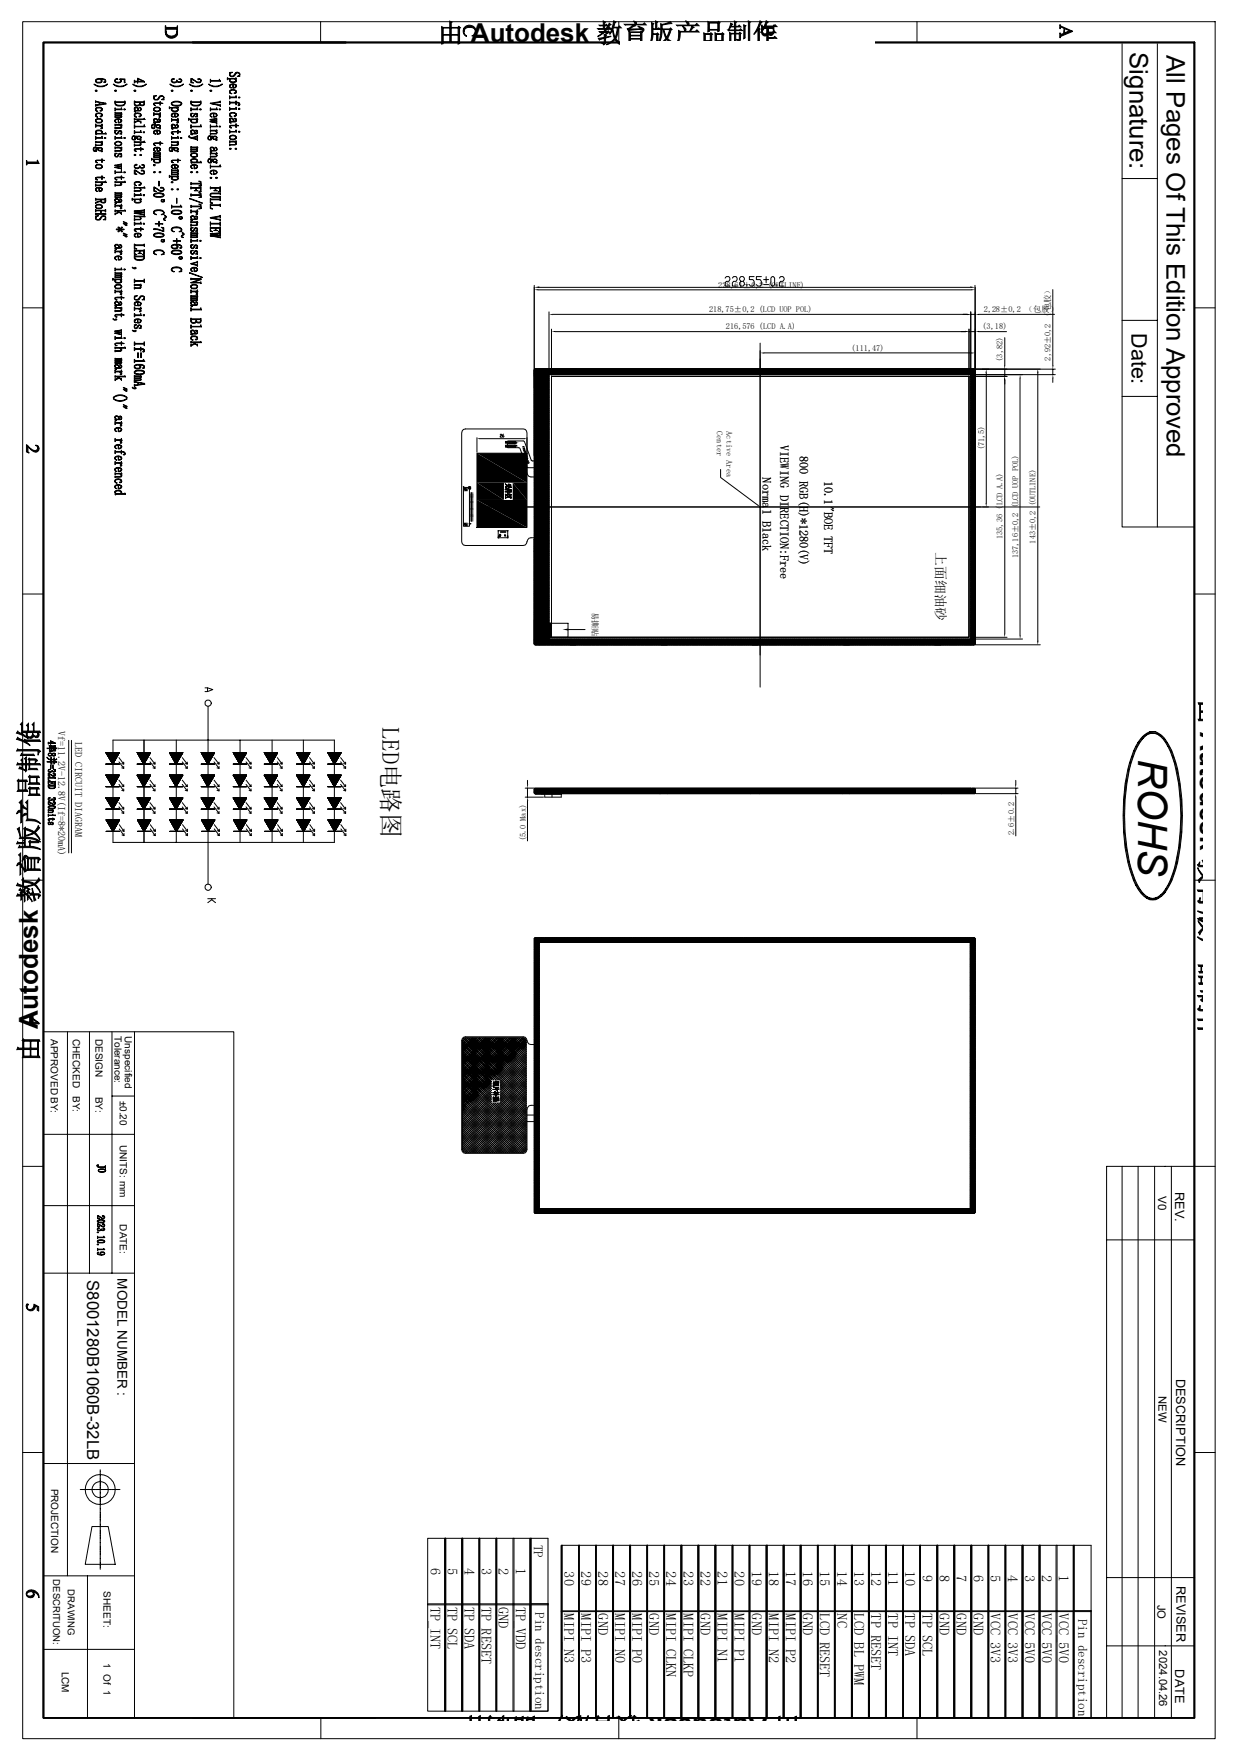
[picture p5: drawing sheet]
<svg xmlns="http://www.w3.org/2000/svg" width="210mm" height="297mm" viewBox="0 0 210 297" stroke-linecap="round" stroke-linejoin="round" font-family="sans-serif">
<defs><g id="words">
<text font-size="6.9" x="192.6" y="128.5" transform="rotate(90 192.6 128.5)">ROHS</text>
<g font-size="4.4">
<text x="74" y="7.1">由 Autodesk 教育版产品制作</text>
<text x="191.1" y="8.8" transform="rotate(90 191.1 8.8)">Signature:</text>
<text x="197.4" y="9.3" transform="rotate(90 197.4 9.3)">All Pages Of This Edition Approved</text>
<text x="203.1" y="118.2" transform="rotate(90 203.1 118.2)">由 Autodesk 教育版产品制作</text>
<text x="6.4" y="179.7" transform="rotate(-90 6.4 179.7)">由 Autodesk 教育版产品制作</text>
<text x="135.5" y="290.8" transform="rotate(-180 135.5 290.8)">由 Autodesk 教育版产品制作</text>
</g>
<text font-size="4.1" x="64.7" y="123" transform="rotate(90 64.7 123)">LED电路图</text>
<text font-size="3.6" x="191.5" y="56.3" transform="rotate(90 191.5 56.3)">Date:</text>
<text font-size="2.8" x="14.8" y="216.7" transform="rotate(90 14.8 216.7)">S8001280B1060B-32LB</text>
<g font-size="2.4">
<text x="72.8" y="265.4" transform="rotate(90 72.8 265.4)">6</text>
<text x="75.7" y="265.4" transform="rotate(90 75.7 265.4)">5</text>
<text x="78.6" y="265.4" transform="rotate(90 78.6 265.4)">4</text>
<text x="81.5" y="265.4" transform="rotate(90 81.5 265.4)">3</text>
<text x="84.4" y="265.4" transform="rotate(90 84.4 265.4)">2</text>
<text x="87.3" y="265.4" transform="rotate(90 87.3 265.4)">1</text>
<text x="95.4" y="265.9" transform="rotate(90 95.4 265.9)">30</text>
<text x="98.3" y="265.9" transform="rotate(90 98.3 265.9)">29</text>
<text x="101.2" y="265.9" transform="rotate(90 101.2 265.9)">28</text>
<text x="104.1" y="265.9" transform="rotate(90 104.1 265.9)">27</text>
<text x="107" y="265.9" transform="rotate(90 107 265.9)">26</text>
<text x="109.9" y="265.9" transform="rotate(90 109.9 265.9)">25</text>
<text x="112.8" y="265.9" transform="rotate(90 112.8 265.9)">24</text>
<text x="115.7" y="265.9" transform="rotate(90 115.7 265.9)">23</text>
<text x="118.6" y="265.9" transform="rotate(90 118.6 265.9)">22</text>
<text x="121.4" y="265.9" transform="rotate(90 121.4 265.9)">21</text>
<text x="124.3" y="265.9" transform="rotate(90 124.3 265.9)">20</text>
<text x="127.2" y="265.9" transform="rotate(90 127.2 265.9)">19</text>
<text x="130.1" y="265.9" transform="rotate(90 130.1 265.9)">18</text>
<text x="133" y="265.9" transform="rotate(90 133 265.9)">17</text>
<text x="135.9" y="265.9" transform="rotate(90 135.9 265.9)">16</text>
<text x="138.8" y="265.9" transform="rotate(90 138.8 265.9)">15</text>
<text x="141.7" y="265.9" transform="rotate(90 141.7 265.9)">14</text>
<text x="144.6" y="265.9" transform="rotate(90 144.6 265.9)">13</text>
<text x="147.4" y="265.9" transform="rotate(90 147.4 265.9)">12</text>
<text x="150.3" y="265.9" transform="rotate(90 150.3 265.9)">11</text>
<text x="153.2" y="265.9" transform="rotate(90 153.2 265.9)">10</text>
<text x="156.1" y="266.5" transform="rotate(90 156.1 266.5)">9</text>
<text x="159" y="266.5" transform="rotate(90 159 266.5)">8</text>
<text x="161.9" y="266.5" transform="rotate(90 161.9 266.5)">7</text>
<text x="164.7" y="266.5" transform="rotate(90 164.7 266.5)">6</text>
<text x="167.6" y="266.5" transform="rotate(90 167.6 266.5)">5</text>
<text x="170.6" y="266.5" transform="rotate(90 170.6 266.5)">4</text>
<text x="173.4" y="266.5" transform="rotate(90 173.4 266.5)">3</text>
<text x="176.3" y="266.5" transform="rotate(90 176.3 266.5)">2</text>
<text x="179.2" y="266.5" transform="rotate(90 179.2 266.5)">1</text>
<text x="72.8" y="271.9" transform="rotate(90 72.8 271.9)">TP_INT</text>
<text x="75.7" y="271.9" transform="rotate(90 75.7 271.9)">TP_SCL</text>
<text x="78.6" y="271.9" transform="rotate(90 78.6 271.9)">TP_SDA</text>
<text x="81.5" y="271.9" transform="rotate(90 81.5 271.9)">TP_RESET</text>
<text x="84.4" y="271.9" transform="rotate(90 84.4 271.9)">GND</text>
<text x="87.3" y="271.9" transform="rotate(90 87.3 271.9)">TP_VDD</text>
<text x="95.4" y="273" transform="rotate(90 95.4 273)">MIPI_N3</text>
<text x="98.3" y="273" transform="rotate(90 98.3 273)">MIPI_P3</text>
<text x="101.2" y="273" transform="rotate(90 101.2 273)">GND</text>
<text x="104.1" y="273" transform="rotate(90 104.1 273)">MIPI_N0</text>
<text x="107" y="273" transform="rotate(90 107 273)">MIPI_P0</text>
<text x="109.9" y="273" transform="rotate(90 109.9 273)">GND</text>
<text x="112.8" y="273" transform="rotate(90 112.8 273)">MIPI_CLKN</text>
<text x="115.7" y="273" transform="rotate(90 115.7 273)">MIPI_CLKP</text>
<text x="118.6" y="273" transform="rotate(90 118.6 273)">GND</text>
<text x="121.4" y="273" transform="rotate(90 121.4 273)">MIPI_N1</text>
<text x="124.3" y="273" transform="rotate(90 124.3 273)">MIPI_P1</text>
<text x="127.2" y="273" transform="rotate(90 127.2 273)">GND</text>
<text x="130.1" y="273" transform="rotate(90 130.1 273)">MIPI_N2</text>
<text x="133" y="273" transform="rotate(90 133 273)">MIPI_P2</text>
<text x="135.9" y="273" transform="rotate(90 135.9 273)">GND</text>
<text x="138.8" y="273" transform="rotate(90 138.8 273)">LCD_RESET</text>
<text x="141.7" y="273" transform="rotate(90 141.7 273)">NC</text>
<text x="144.6" y="273" transform="rotate(90 144.6 273)">LCD_BL_PWM</text>
<text x="147.4" y="273" transform="rotate(90 147.4 273)">TP_RESET</text>
<text x="150.3" y="273" transform="rotate(90 150.3 273)">TP_INT</text>
<text x="153.2" y="273" transform="rotate(90 153.2 273)">TP_SDA</text>
<text x="156.1" y="273" transform="rotate(90 156.1 273)">TP_SCL</text>
<text x="159" y="273" transform="rotate(90 159 273)">GND</text>
<text x="161.9" y="273" transform="rotate(90 161.9 273)">GND</text>
<text x="164.7" y="273" transform="rotate(90 164.7 273)">GND</text>
<text x="167.6" y="273" transform="rotate(90 167.6 273)">VCC_3V3</text>
<text x="170.6" y="273" transform="rotate(90 170.6 273)">VCC_3V3</text>
<text x="173.4" y="273" transform="rotate(90 173.4 273)">VCC_5V0</text>
<text x="176.3" y="273" transform="rotate(90 176.3 273)">VCC_5V0</text>
<text x="179.2" y="273" transform="rotate(90 179.2 273)">VCC_5V0</text>
</g>
<g font-size="2.3">
<text x="158.4" y="93.5" transform="rotate(90 158.4 93.5)">上面细油砂</text>
<text x="19.9" y="216.4" transform="rotate(90 19.9 216.4)">MODEL NUMBER :</text>
</g>
<g font-size="2.2">
<text x="198.9" y="201.7" transform="rotate(90 198.9 201.7)">REV.</text>
<text x="199" y="233.3" transform="rotate(90 199 233.3)">DESCRIPTION</text>
<text x="90.3" y="261.4" transform="rotate(90 90.3 261.4)">TP</text>
<text x="199.1" y="268.4" transform="rotate(90 199.1 268.4)">REVISER</text>
<text x="90.6" y="272.8" transform="rotate(90 90.6 272.8)">Pin description</text>
<text x="182.5" y="274" transform="rotate(90 182.5 274)">Pin description</text>
<text x="198.9" y="282.5" transform="rotate(90 198.9 282.5)">DATE</text>
</g>
<g font-size="2.1">
<text x="132" y="75.3" transform="rotate(90 132 75.3)">VIEWING DIRECTION:Free</text>
<text x="135.3" y="77.2" transform="rotate(90 135.3 77.2)">800 RGB(H)*1280(V)</text>
<text x="129" y="80.8" transform="rotate(90 129 80.8)">Normal Black</text>
<text x="139.5" y="81.4" transform="rotate(90 139.5 81.4)">10.1&quot;BOE TFT</text>
</g>
<g font-size="1.9">
<text x="196" y="202.4" transform="rotate(90 196 202.4)">V0</text>
<text x="196" y="236.3" transform="rotate(90 196 236.3)">NEW</text>
<text x="195.9" y="271.6" transform="rotate(90 195.9 271.6)">JO</text>
<text x="196.2" y="279.3" transform="rotate(90 196.2 279.3)">2024.04.26</text>
</g>
<g font-size="1.7">
<text x="9.8" y="123.7" transform="rotate(90 9.8 123.7)">Vf=11.2V-12.8V(If=8*20mA)</text>
<text x="12.7" y="125.6" transform="rotate(90 12.7 125.6)">LED CIRCUIT DIAGRAM</text>
<text x="8.6" y="175.8" transform="rotate(90 8.6 175.8)">APPROVED BY:</text>
<text x="12.3" y="175.8" transform="rotate(90 12.3 175.8)">CHECKED</text>
<text x="16.2" y="175.8" transform="rotate(90 16.2 175.8)">DESIGN</text>
<text x="19.4" y="175.3" transform="rotate(90 19.4 175.3)">Tolerance:</text>
<text x="21.2" y="175.3" transform="rotate(90 21.2 175.3)">Unspecified</text>
<text x="12.3" y="185.5" transform="rotate(90 12.3 185.5)">BY:</text>
<text x="16.2" y="185.6" transform="rotate(90 16.2 185.6)">BY:</text>
<text x="20.3" y="186.3" transform="rotate(90 20.3 186.3)">±0.20</text>
<text x="20.3" y="193.8" transform="rotate(90 20.3 193.8)">UNITS: mm</text>
<text x="20.3" y="207.2" transform="rotate(90 20.3 207.2)">DATE:</text>
<text x="8.7" y="251.9" transform="rotate(90 8.7 251.9)">PROJECTION</text>
<text x="17.5" y="269.3" transform="rotate(90 17.5 269.3)">SHEET:</text>
<text x="17.5" y="281.4" transform="rotate(90 17.5 281.4)">1 Of 1</text>
<text x="10.5" y="282.9" transform="rotate(90 10.5 282.9)">LCM</text>
</g>
<g font-size="1.6">
<text x="9" y="267.3" transform="rotate(90 9 267.3)">DESCRITUON:</text>
<text x="11.5" y="269" transform="rotate(90 11.5 269)">DRAWING</text>
</g>
<g font-size="1.4">
<text x="120" y="52.8">218,75±0,2 (LCD UOP POL)</text>
<text x="121.5" y="48.7">228,61±0,2 (OUTLINE)</text>
<text x="166.5" y="52.8">2,28±0,2 （包胶）</text>
<text x="122.8" y="55.7">216,576 (LCD A.A)</text>
<text x="144" y="59.4">(111,47)</text>
<text x="166.2" y="55.7">(3,18)</text>
<text x="169.7" y="61.2" transform="rotate(-90 169.7 61.2)">(3,82)</text>
<text x="177.8" y="61" transform="rotate(-90 177.8 61)">2,92±0,2 （包胶）</text>
<text x="121.3" y="72.9" transform="rotate(90 121.3 72.9)">Center</text>
<text x="123" y="73" transform="rotate(90 123 73)">Active Area</text>
<text x="166.5" y="76.2" transform="rotate(-90 166.5 76.2)">(71,5)</text>
<text x="169.7" y="91.3" transform="rotate(-90 169.7 91.3)">135,36 (LCD A.A)</text>
<text x="172.3" y="94.5" transform="rotate(-90 172.3 94.5)">137,16±0,2 (LCD UOP POL)</text>
<text x="175.2" y="92" transform="rotate(-90 175.2 92)">143±0,2 (OUTLINE)</text>
<text x="100.2" y="103.5" transform="rotate(90 100.2 103.5)">易撕贴</text>
<text x="89" y="142.4" transform="rotate(-90 89 142.4)">(5.0 Max)</text>
<text x="171.7" y="141.3" transform="rotate(-90 171.7 141.3)">2.6±0.2</text>
</g>
<g font-size=".4">
<text x="87.5" y="74.8" transform="rotate(90 87.5 74.8)">K</text>
<text x="87.5" y="75.4" transform="rotate(90 87.5 75.4)">A</text>
</g>
</g></defs>
<g fill="none" stroke="#000" stroke-width=".17">
<path d="M3.8 3.7h201.8v290.5h-201.8zM7.4 7.2v283.5M54.3 3.7v3.5M104.7 3.7v3.5M155.2 3.7v3.5M189.9 7.4v81.8h12.2M195.9 7.4v81.8M189.9 30.2h6M3.8 52.1h3.6M90.4 48.3v15.4l2.5 2.5M91.1 49.1h73.3M91.3 48.6h72.9"/>
<path d="M92.9 52.8v10.4M93.3 55.7v7.8M93.5 53.2h70.1M94 56.1h69.4M122.7 47.1l.2-.3h.4l.2 .3-.2 .5h-.4l-.2 .3v.5h.8M123.9 47.1l.2-.3h.5l.1 .3-.1 .5h-.5l-.2 .3v.5h.8M125.4 47.6l-.2-.3v-.2l.2-.3h.4l.2 .3v.2l-.2 .3h-.4l-.2 .3v.3l.2 .2h.4l.2-.2v-.3l-.2-.3M126.4 48.2v.2M127.6 46.8h-.8v.5h.6l.2 .3v.6l-.2 .2h-.4l-.2-.2M128.6 58.1v58.2M128.8 46.8h-.8v.5h.6l.2 .3v.6l-.2 .2h-.4l-.2-.2M129.2 48.2h.9"/>
<path d="M129.2 47.3h.9M129.3 59.7h35.1M129.7 46.8v1.1M130.7 46.8h.2l.2 .3v1.1l-.2 .2h-.2l-.2-.2v-1.1zM131.5 48.2v.2M131.9 47.1l.2-.3h.4l.2 .3v.2l-.2 .3h-.4l-.2 .3v.5h.8M164 55.7v7.8M164 56.1h1M164.3 52.8v10.4M164.3 53.2h.7M165 48.3v14.2M165 48.6v13.8"/>
<path d="M165.7 56.1h4.6M165.7 53.2h12.8M170 57.1v4.7M178.2 49v12.8M189.9 54.2h6M202.1 52.1h3.5M78.4 72.7l10.1-.1 .4 .1 .2 .2 .1 7.1 .3 .6 1.7 .1v10.3h-1.3a.96 .96 0 0 0-.8 1l-.2 .2-.4 .1h-9.7l-.4-.1-.2-.2-.1-18.7zM80.7 76.7h8.5v12.6h-8.5zM80.7 76.7h8.5M80.7 74.1v2.4M81.1 74.2h7.7M84.7 73.6v-.1l.2 .1-.2 .2v.2h.2"/>
<path d="M85.2 73.5l-.2 .1v.3l.1 .1 .2-.1-.1-.2h-.2M85.5 75.3h1.7v.4h-1.7zM85.5 74.7h1.7v.3h-1.7zM85.9 75h1.2v-.2h-1.2v.5M85.9 75.6h1.2v-.3h-1.2v.4l2 .1 1.2 3.2 .3 .2h1.4l.1 .5h.1M85.9 74.8l.1-.2 2.7 .1 1.2 3.2 .2 .1h.7l.1-.5h.1M86.2 74.9h.1v.1zM86.3 75.4l.1 .1zM87.2 74.8h.2M87.2 75.3l.3 .1-.3 .1M87.3 74.8l.1 .2M87.3 74.9l-.1 .1"/>
<path d="M87.3 75.3v.2M88.4 75.6h.3v.1M88.5 75.6v.1M88.6 76.1l.3 .1M88.7 76.4l.2-.1 .1 .2M88.8 76l-.1-.1h-.2l.1 .2M88.8 76.4h.1M88.8 76.6l.2 .1v-.1l-.2 .1M88.8 76.1l-.2 .2M89.1 77.6l.1 .1h.1v-.2h-.1v.2M89.1 77v-.1h-.3l.1 .1M89.1 77.1h.1l-.3 .1"/>
<path d="M89.1 77.2v.3l-.1-.2h.3M89.2 74.1v2.4M89.2 77.8l.1 .1M89.3 78.4l.1 .1M89.4 78l-.2 .1 .3 .1M89.5 78.3l-.2 .1M90.4 62.6l.1 42.1M90.4 62.7l2.5 2.5M90.4 62.9l2.5 2.4M90.4 63l2.5 2.4M90.4 63.1l2.5 2.5M90.4 63.3l2.5 2.4"/>
<path d="M90.4 63.4l2.5 2.5M90.4 63.6l2.5 2.4M90.4 63.9l2.5 2.4M90.4 64l2.5 2.5M90.4 64.2l2.5 2.4M90.4 64.3l2.5 2.5M90.4 64.5l2.5 2.4M90.4 64.6l2.5 2.5M90.4 64.8l2.5 2.4M90.4 64.9l2.5 2.4M90.4 65l2.5 2.5M90.4 65.2l2.5 2.4"/>
<path d="M90.4 65.3l2.5 2.5M90.4 65.5l2.5 2.4M90.4 65.6l2.5 2.5M90.4 65.8l2.5 2.4M90.4 65.9l2.5 2.5M90.4 66.1l2.5 2.4M90.4 66.2l2.5 2.5M90.4 66.4l2.5 2.4M90.4 66.5l2.5 2.5M90.4 66.7l2.5 2.4M90.4 66.8l2.5 2.4M90.4 66.9l2.5 2.5"/>
<path d="M90.4 67.1l2.5 2.4M90.4 67.2l2.5 2.5M90.4 67.4l2.5 2.4M90.4 67.5l2.5 2.5M90.4 67.7l2.5 2.4M90.4 67.8l2.5 2.5M90.4 68l2.5 2.4M90.4 68.1l2.5 2.5M90.4 68.3l2.5 2.4M90.4 68.4l2.5 2.5M90.4 68.6l2.5 2.4M90.4 68.7l2.5 2.5"/>
<path d="M90.4 68.8l2.5 2.5M90.4 69l2.5 2.4M90.4 69.1l2.5 2.5M90.4 69.3l2.5 2.4M90.4 69.4l2.5 2.5M90.4 69.6l2.5 2.4M90.4 69.7l2.5 2.5M90.4 69.9l2.5 2.4M90.4 70l2.5 2.5M90.4 70.2l2.5 2.4M90.4 70.3l2.5 2.5M90.4 70.5l2.5 2.4"/>
<path d="M90.4 70.6l2.5 2.5M90.4 70.7l2.5 2.5M90.4 70.9l2.5 2.5M90.4 71l2.5 2.5M90.4 71.2l2.5 2.4M90.4 71.3l2.5 2.5M90.4 71.5l2.5 2.4M90.4 71.6l2.5 2.5M90.4 71.8l2.5 2.4M90.4 71.9l2.5 2.5M90.4 72.1l2.5 2.4M90.4 72.2l2.5 2.5"/>
<path d="M90.4 72.4l2.5 2.4M90.4 72.5l2.5 2.5M90.4 72.6l2.5 2.5M90.4 72.8l2.5 2.5M90.4 72.9l2.5 2.5M90.4 73.1l2.5 2.5M90.4 73.2l2.5 2.5M90.4 73.4l2.5 2.5M90.4 73.5l2.5 2.5M90.4 73.7l2.5 2.4M90.4 73.8l2.5 2.5M90.4 74l2.5 2.4"/>
<path d="M90.4 74.1l2.5 2.5M90.4 74.3l2.5 2.4M90.4 74.4l2.5 2.5M90.4 74.5l2.5 2.5M90.4 74.7l2.5 2.5M90.4 74.8l2.5 2.5M90.4 75l2.5 2.5M90.4 75.1l2.5 2.5M90.4 75.3l2.5 2.5M90.4 75.4l2.5 2.5M90.4 75.6l2.5 2.5M90.4 75.7l2.5 2.5"/>
<path d="M90.4 75.9l2.5 2.4M90.4 76l2.5 2.5M90.4 76.2l2.5 2.4M90.4 76.3l2.5 2.5M90.4 76.4l2.5 2.5M90.4 76.6l2.5 2.5M90.4 76.7l2.5 2.5M90.4 76.9l2.5 2.5M90.4 77l2.5 2.5M90.4 77.2l2.5 2.5M90.4 77.3l2.5 2.5M90.4 77.5l2.5 2.5"/>
<path d="M90.4 77.6l2.5 2.5M90.4 77.8l2.5 2.5M90.4 77.9l2.5 2.5M90.4 78.1l2.5 2.4M90.4 78.2l2.5 2.5M90.4 78.3l2.5 2.5M90.4 78.5l2.5 2.5M90.4 78.6l2.5 2.5M90.4 78.8l2.5 2.5M90.4 78.9l2.5 2.5M90.4 79.1l2.5 2.5M90.4 79.2l2.5 2.5"/>
<path d="M90.4 79.4l2.5 2.5M90.4 79.5l2.5 2.5M90.4 79.7l2.5 2.5M90.4 79.8l2.5 2.5M90.4 80l2.5 2.5M90.5 62.5h74.5v46.4l-.2 .2h-74.3zM90.5 62.6l2.4 2.4M90.5 62.5l2.4 2.4M90.5 77l.2 .2-.2 31.7M90.5 62.7v14.3l.2 .2M90.5 75.1v1M90.5 66.7v1"/>
<path d="M90.5 62.7h.1M90.6 62.5l-.2 .1M90.6 62.5h74.2l.2 .1M90.6 62.7v14.2M90.6 62.5l2.3 2.2M90.7 77.2v14l-.2 .2M90.7 78.2h.2M90.7 62.6l-.2 .1M90.7 62.6l-.1 .1M90.7 78.8l.3 .1-.3 .1M90.7 62.6h.1M90.7 62.6h74"/>
<path d="M90.7 62.5l-.3 .2M90.8 78.2l.1 .2M90.8 62.5l2.1 2.1M90.8 78.3l-.1 .1M90.8 78.8v.2M90.8 77.3h.8v2.7h-.8zM90.9 62.5l-.5 .4M90.9 63.7h1.6v1h-1.6zM90.9 62.5l2 1.9M91 63h73.6v45.6h-72.5v-45.6h72.5v45.6h-73.6zM91 62.5l-.6 .5M91 63.1h73.6v45.4h-73.6z"/>
<path d="M91 77.5h.3v.7h-.3zM91.1 77.9l.1-.1v.2zM91.1 62.5l1.8 1.8M91.2 79.3h.8l-.6-.3v.4M91.2 79.2v.1h-.1zM91.2 62.5l-.8 .7M91.2 78.6v.2M91.2 62.5l1.7 1.6M91.3 77.5l.1 2.2-.2-.1-.2 .1v-.7h.3v.7M91.3 62.5l-.9 .8M91.3 62.5l1.6 1.5M91.5 62.5l-1.1 1"/>
<path d="M91.5 62.5l1.4 1.3M91.6 62.5l-1.2 1.1M91.6 63.6h.5v.5h-.5zM91.6 63.7h.9v1h-.9zM91.6 62.5l1.3 1.2M91.6 63.7v1M91.6 64l.7 .7M91.6 64.3l.4 .4M91.6 64.5l.1 .2M91.7 65.1h.9v1.2h-.9zM91.7 62.5l-1.3 1.3M91.8 62.5l1.1 1"/>
<path d="M91.8 78.6l.2 .1h-.8M91.9 62.5l-1.5 1.4M91.9 62.5l1 .9M91.9 63.7l.6 .6M92 79.7v.3l-.8-.3M92 62.5l-1.6 1.6M92.1 65.3l.4 .2-.4 .1M92.1 62.5l.9 .9M92.2 62.5l-1.8 1.7M92.2 65.3v.3M92.2 62.5l1 .9M92.2 63.7l.3 .3"/>
<path d="M92.3 66l-.2 .1v-.3h.3l.1 .3M92.3 63.1v45.4M92.3 62.5l-1.9 1.9M92.4 62.5l.9 .9M92.5 62.9h-1.7v2.4l.2 .1v11.4l-.5 .1 .4-.1-.1-12.9M92.5 63.2h72v45.2h-72M92.5 62.9h72.2M92.5 62.5l-2.1 2M92.5 62.5l1 .9M92.6 62.5l-2.2 2.1M92.7 62.5l.9 .9M92.8 62.5l-2.4 2.3"/>
<path d="M92.8 62.5l1 .9M92.9 63.4h71.4v44.8h-71.4zM92.9 62.5l-2.5 2.4M92.9 63.5l-2.5 2.5M92.9 63.7l-2.5 2.4M92.9 63.8l-2.5 2.5M92.9 64l-2.5 2.4M92.9 64.1l-2.5 2.4M92.9 64.2l-2.5 2.5M92.9 64.4l-2.5 2.4M92.9 64.5l-2.5 2.5M92.9 64.7l-2.5 2.4"/>
<path d="M92.9 64.8l-2.5 2.5M92.9 65l-2.5 2.4M92.9 65.1l-2.5 2.5M92.9 65.3l-2.5 2.4M92.9 65.4l-2.5 2.5M92.9 65.6l-2.5 2.4M92.9 65.7l-2.5 2.4M92.9 65.9l-2.5 2.4M92.9 66l-2.5 2.4M92.9 66.1l-2.5 2.5M92.9 66.3l-2.5 2.4M92.9 66.4l-2.5 2.5"/>
<path d="M92.9 66.6l-2.5 2.4M92.9 66.7l-2.5 2.5M92.9 66.9l-2.5 2.4M92.9 67l-2.5 2.5M92.9 67.2l-2.5 2.4M92.9 67.3l-2.5 2.5M92.9 67.5l-2.5 2.4M92.9 67.6l-2.5 2.5M92.9 67.8l-2.5 2.4M92.9 67.9l-2.5 2.4M92.9 68l-2.5 2.5M92.9 68.2l-2.5 2.4"/>
<path d="M92.9 68.3l-2.5 2.5M92.9 68.5l-2.5 2.4M92.9 68.6l-2.5 2.5M92.9 68.8l-2.5 2.4M92.9 68.9l-2.5 2.5M92.9 69.1l-2.5 2.4M92.9 69.2l-2.5 2.5M92.9 69.4l-2.5 2.4M92.9 69.5l-2.5 2.5M92.9 69.7l-2.5 2.4M92.9 69.8l-2.5 2.5M92.9 69.9l-2.5 2.5"/>
<path d="M92.9 70.1l-2.5 2.4M92.9 70.2l-2.5 2.5M92.9 70.4l-2.5 2.4M92.9 70.5l-2.5 2.5M92.9 70.7l-2.5 2.4M92.9 70.8l-2.5 2.5M92.9 71l-2.5 2.4M92.9 71.1l-2.5 2.5M92.9 71.3l-2.5 2.4M92.9 71.4l-2.5 2.5M92.9 71.6l-2.5 2.4M92.9 71.7l-2.5 2.5"/>
<path d="M92.9 71.8l-2.5 2.5M92.9 72l-2.5 2.5M92.9 72.1l-2.5 2.5M92.9 72.3l-2.5 2.5M92.9 72.4l-2.5 2.5M92.9 72.6l-2.5 2.4M92.9 72.7l-2.5 2.5M92.9 72.9l-2.5 2.4M92.9 73l-2.5 2.5M92.9 73.2l-2.5 2.4M92.9 73.3l-2.5 2.5M92.9 73.4l-2.5 2.5"/>
<path d="M92.9 73.6l-2.5 2.5M92.9 73.7l-2.5 2.5M92.9 73.9l-2.5 2.5M92.9 74l-2.5 2.5M92.9 74.2l-2.5 2.5M92.9 74.3l-2.5 2.5M92.9 74.5l-2.5 2.5M92.9 74.6l-2.5 2.5M92.9 74.8l-2.5 2.4M92.9 74.9l-2.5 2.5M92.9 75.1l-2.5 2.4M92.9 75.2l-2.5 2.5"/>
<path d="M92.9 75.3l-2.5 2.5M92.9 75.5l-2.5 2.5M92.9 75.6l-2.5 2.5M92.9 75.8l-2.5 2.5M92.9 75.9l-2.5 2.5M92.9 76.1l-2.5 2.5M92.9 76.2l-2.5 2.5M92.9 76.4l-2.5 2.5M92.9 76.5l-2.5 2.5M92.9 76.7l-2.5 2.5M92.9 76.8l-2.5 2.5M92.9 77l-2.5 2.4"/>
<path d="M92.9 77.1l-2.5 2.5M92.9 77.2l-2.5 2.5M92.9 77.4l-2.5 2.5M92.9 77.5l-2.5 2.5M92.9 77.7l-2.5 2.5M92.9 77.8l-2.5 2.5M92.9 78l-2.5 2.5M92.9 78.1l-2.5 2.5M92.9 78.3l-2.5 2.5M92.9 78.4l-2.5 2.5M92.9 78.6l-2.5 2.5M92.9 78.7l-2.5 2.5"/>
<path d="M92.9 78.9l-2.5 2.5M92.9 79l-2.5 2.5M92.9 79.2l-2.5 2.5M92.9 79.3l-2.5 2.5M92.9 79.4l-2.5 2.5M92.9 79.6l-2.5 2.5M92.9 79.7l-2.5 2.5M92.9 79.9l-2.5 2.5M93 62.5l.9 .9M93.1 62.5l-2.7 2.6M93.1 62.5l1 .9M93.2 62.5l-2.8 2.7"/>
<path d="M93.2 62.5l1 .9M93.3 63.7h70.7v44.2h-70.7zM93.4 62.5l-3 2.9M93.4 62.5l.9 .9M93.5 62.5l-3.1 3M93.5 62.5l1 .9M93.6 62.5l-3.2 3.2M93.7 62.5l.9 .9M93.8 62.5l-3.4 3.3M93.8 62.5l1 .9M93.9 62.5l-.9 .9M94 62.5l.9 .9"/>
<path d="M94.1 62.5l-1 .9M94.1 62.5l1 .9M94.2 63.2v-.5h-1.7v46.2h1.7v-.6M94.2 63h30.5M94.2 62.5l-.9 .9M94.3 62.5l.9 .9M94.4 62.5l-1 .9M94.4 62.5l1 .9M94.5 62.5l-.9 .9M94.6 62.5l.9 .9M94.7 62.5l-1 .9M94.7 62.5l1 .9"/>
<path d="M94.8 62.5l-.9 .9M94.9 62.5l.9 .9M95 62.5l-1 .9M95 62.5l1 .9M95.1 62.5l-.9 .9M95.2 62.5l.9 .9M95.3 62.5l-1 .9M95.3 62.5l1 .9M95.4 62.5l-1 .9M95.4 62.5l1 .9M95.5 62.5l-.9 .9M95.6 62.5l.9 .9"/>
<path d="M95.7 62.5l-1 .9M95.7 62.5l1 .9M95.8 62.5l-.9 .9M95.9 62.5l.9 .9M96 62.5l-1 .9M96 62.5l1 .9M96.1 62.5l-.9 .9M96.2 62.5l.9 .9M96.3 62.5l-1 .9M96.3 62.5l1 .9M96.4 62.5l-.9 .9M96.5 62.5l.9 .9"/>
<path d="M96.6 62.5l-1 .9M96.6 62.5l1 .9M96.7 62.5l-.9 .9M96.8 62.5l.9 .9M96.9 62.5l-1 .9M96.9 62.5l1 .9M97 62.5l-.9 .9M97.1 62.5l.9 .9M97.2 62.5l-1 .9M97.2 62.5l1 .9M97.3 62.5l-1 .9M97.4 62.5l.9 .9"/>
<path d="M97.4 62.5l-.9 .1M97.4 62.5v.1M97.4 62.5l-.9 .9M97.5 62.5l1 .9M97.6 62.5l-1 .9M97.6 62.5l1 .9M97.7 62.5l-.9 .9M97.8 62.5l.9 .9M97.9 62.5l-1 .9M97.9 62.5l1 .9M98 62.5l-.9 .9M98.1 62.5l.9 .9"/>
<path d="M98.2 62.5l-1 .9M98.2 62.5l1 .9M98.3 62.5l-.9 .9M98.4 62.5l.9 .9M98.5 62.5l-1 .9M98.5 62.5l1 .9M98.6 62.5l-.9 .9M98.7 62.5l.9 .9M98.8 62.5l-1 .9M98.8 62.5l1 .9M98.9 62.5l-.9 .9M99 62.5l.9 .9"/>
<path d="M99.1 62.5l-1 .9M99.1 62.5l1 .9M99.2 62.5l-1 .9M99.3 62.5l.9 .9M99.3 62.5l-.9 .9M99.4 62.5l1 .9M99.5 62.5l-1 .9M99.6 62.5l.9 .9M99.6 62.5l-.9 .9M99.7 62.5l1 .9M99.8 62.5l-1 .9M99.9 62.5l.9 .9"/>
<path d="M99.9 62.5l-.9 .9M100 62.5l1 .9M100.1 62.5l-1 .9M100.1 62.5l1 .9M100.2 62.5l-.9 .9M100.3 62.5l.9 .9M100.4 62.5l-1 .9M100.4 62.5l1 .9M100.5 62.5l-.9 .9M100.6 62.5l.9 .9M100.7 62.5l-1 .9M100.7 62.5l1 .9"/>
<path d="M100.8 62.5l-.9 .9M100.9 62.5l.9 .9M101 62.5l-1 .9M101 62.5l1 .9M101.1 62.5l-1 .9M101.2 62.5l.9 .9M101.2 62.5l-.9 .9M101.3 62.5l1 .9M101.4 62.5l-1 .9M101.5 62.5l.9 .9M101.5 62.5l-.9 .9M101.6 62.5l1 .9"/>
<path d="M101.7 62.5l-1 .9M101.8 62.5l.9 .9M101.8 62.5l-.9 .9M101.9 62.5l1 .9M102 62.5l-1 .9M102.1 62.5l.9 .9M102.1 62.5l-.9 .9M102.2 62.5l1 .9M102.3 62.5l-1 .9M102.3 62.5l1 .9M102.4 62.5l-.9 .9M102.5 62.5l.9 .9"/>
<path d="M102.6 62.5l-1 .9M102.6 62.5l1 .9M102.7 62.5l-.9 .9M102.8 62.5l.9 .9M102.9 62.5l-1 .9M102.9 62.5l1 .9M103 62.5l-.9 .9M103.1 62.5l.9 .9M103.2 62.5l-1 .9M103.2 62.5l1 .9M103.3 62.5l-1 .9M103.4 62.5l.9 .9"/>
<path d="M103.4 62.5l-.9 .9M103.5 62.5l1 .9M103.6 62.5l-1 .9M103.7 62.5l.9 .9M103.7 62.5l-.9 .9M103.8 62.5l1 .9M103.9 62.5l-1 .9M104 62.5l.9 .9M104 62.5l-.9 .9M104.1 62.5l1 .9M104.2 62.5l-1 .9M104.3 62.5l.9 .9"/>
<path d="M104.3 62.5l-.9 .9M104.4 62.5l1 .9M104.5 62.5l-1 .9M104.5 62.5l1 .9M104.6 62.5l-.9 .9M104.7 62.5l.9 .9M104.8 62.5l-1 .9M104.8 62.5l1 .9M104.9 62.5l-.9 .9M105 62.5l.9 .9M105.1 62.5l-1 .9M105.1 62.5l1 .9"/>
<path d="M105.2 62.5l-.9 .9M105.3 62.5l.9 .9M105.4 62.5l-1 .9M105.4 62.5l1 .9M105.5 62.5l-1 .9M105.6 62.5l.9 .9M105.6 62.5l-.9 .9M105.7 62.5l1 .9M105.8 62.5l-1 .9M105.9 62.5l.9 .9M105.9 62.5l-.9 .9M106 62.5l1 .9"/>
<path d="M106.1 62.5l-1 .9M106.2 62.5l.9 .9M106.2 62.5l-.9 .9M106.3 62.5l1 .9M106.4 62.5l-1 .9M106.5 62.5l.9 .9M106.5 62.5l-.9 .9M106.6 62.5l1 .9M106.7 62.5l-1 .9M106.8 62.5l.9 .9M106.8 62.5l-.9 .9M106.9 62.5l1 .9"/>
<path d="M107 62.5l-1 .9M107 62.5l1 .9M107.1 62.5l-.9 .9M107.2 62.5l.9 .9M107.3 62.5l-1 .9M107.3 62.5l1 .9M107.4 62.5l-.9 .9M107.5 62.5l.9 .9M107.6 62.5l-1 .9M107.6 62.5l1 .9M107.7 62.5l-.9 .9M107.8 62.5l.9 .9"/>
<path d="M107.9 62.5l-1 .9M107.9 62.5l1 .9M108 62.5l-1 .9M108.1 62.5l.9 .9M108.1 62.5l-.9 .9M108.2 62.5l1 .9M108.3 62.5l-1 .9M108.4 62.5l.9 .9M108.4 62.5l-.9 .9M108.5 62.5l1 .9M108.6 62.5l-1 .9M108.7 62.5l.9 .9"/>
<path d="M108.7 62.5l-.9 .9M108.8 62.5l1 .9M108.9 62.5l-1 .9M109 62.5l.9 .9M109 62.5l-.9 .9M109.1 62.5l1 .9M109.2 62.5l-1 .9M109.2 62.5l1 .9M109.3 62.5l-.9 .9M109.4 62.5l.9 .9M109.5 62.5l-1 .9M109.5 62.5l1 .9"/>
<path d="M109.6 62.5l-.9 .9M109.7 62.5l.9 .9M109.8 62.5l-1 .9M109.8 62.5l1 .9M109.9 62.5l-.9 .9M110 62.5l.9 .9M110.1 62.5l-1 .9M110.1 62.5l1 .9M110.2 62.5l-1 .9M110.3 62.5l.9 .9M110.3 62.5l-.9 .9M110.4 62.5l1 .9"/>
<path d="M110.5 62.5l-1 .9M110.6 62.5l.9 .9M110.6 62.5l-.9 .9M110.7 62.5l1 .9M110.8 62.5l-1 .9M110.9 62.5l.9 .9M110.9 62.5l-.9 .9M111 62.5l1 .9M111.1 62.5l-1 .9M111.2 62.5l.9 .9M111.2 62.5l-.9 .9M111.3 62.5l1 .9"/>
<path d="M111.4 62.5l-1 .9M111.4 62.5l1 .9M111.5 62.5l-.9 .9M111.6 62.5l1 .9M111.7 62.5l-1 .9M111.7 62.5l1 .9M111.8 62.5l-.9 .9M111.9 62.5l.9 .9M112 62.5l-1 .9M112 62.5l1 .9M112.1 62.5l-.9 .9M112.2 62.5l.9 .9"/>
<path d="M112.3 62.5l-1 .9M112.3 62.5l1 .9M112.4 62.5l-1 .9M112.5 62.5l.9 .9M112.6 62.5l-1 .9M112.6 62.5l1 .9M112.7 62.5l-1 .9M112.8 62.5l.9 .9M112.8 62.5l-.9 .1M112.8 62.5v.1M112.8 62.5l-.9 .9M112.9 62.5l1 .9"/>
<path d="M113 62.5l-1 .9M113.1 62.5l.9 .9M113.1 62.5l-.9 .9M113.2 62.5l1 .9M113.3 62.5l-1 .9M113.4 62.5l.9 .9M113.4 62.5l-.9 .9M113.5 62.5l1 .9M113.6 62.5l-1 .9M113.7 62.5l.9 .9M113.7 62.5l-.9 .9M113.8 62.5l1 .9"/>
<path d="M113.9 62.5l-1 .9M113.9 62.5l1 .9M114 62.5l-.9 .9M114.1 62.5l.9 .9M114.2 62.5l-1 .9M114.2 62.5l1 .9M114.3 62.5l-.9 .9M114.4 62.5l.9 .9M114.5 62.5l-1 .9M114.5 62.5l1 .9M114.6 62.5l-.9 .9M114.7 62.5l.9 .9"/>
<path d="M114.8 62.5l-1 .9M114.8 62.5l1 .9M114.9 62.5l-1 .9M115 62.5l.9 .9M115 62.5l-.9 .9M115.1 62.5l1 .9M115.2 62.5l-1 .9M115.3 62.5l.9 .9M115.3 62.5l-.9 .9M115.4 62.5l1 .9M115.5 62.5l-1 .9M115.6 62.5l.9 .9"/>
<path d="M115.6 62.5l-.9 .9M115.7 62.5l1 .9M115.8 62.5l-1 .9M115.8 62.5l1 .9M115.9 62.5l-.9 .9M116 62.5l.9 .9M116.1 62.5l-1 .9M116.1 62.5l1 .9M116.2 62.5l-.9 .9M116.3 62.5l.9 .9M116.4 62.5l-1 .9M116.4 62.5l1 .9"/>
<path d="M116.5 62.5l-.9 .9M116.6 62.5l.9 .9M116.7 62.5l-1 .9M116.7 62.5l1 .9M116.8 62.5l-.9 .9M116.9 62.5l.9 .9M117 62.5l-1 .9M117 62.5l1 .9M117.1 62.5l-1 .9M117.2 62.5l.9 .9M117.2 62.5l-.9 .9M117.3 62.5l1 .9"/>
<path d="M117.4 62.5l-1 .9M117.5 62.5l.9 .9M117.5 62.5l-.9 .9M117.6 62.5l1 .9M117.7 62.5l-1 .9M117.7 62.5l1 .9M117.8 62.5l-.9 .9M117.9 62.5l.9 .9M118 62.5l-1 .9M118 62.5l1 .9M118.1 62.5l-.9 .9M118.2 62.5l.9 .9"/>
<path d="M118.3 62.5l-1 .9M118.3 62.5l1 .9M118.4 62.5l-.9 .9M118.5 62.5l.9 .9M118.6 62.5l-1 .9M118.6 62.5l1 .9M118.7 62.5l-.9 .9M118.8 62.5l.9 .9M118.9 62.5l-1 .9M118.9 62.5l1 .9M119 62.5l-.9 .9M119.1 62.5l.9 .9"/>
<path d="M119.2 62.5l-1 .9M119.2 62.5l1 .9M119.3 62.5l-1 .9M119.4 62.5l.9 .9M119.5 62.5l-1 .9M119.5 62.5l1 .9M119.6 62.5l-1 .9M119.6 62.5l1 .9M119.7 62.5l-.9 .9M119.8 62.5l.9 .9M119.9 62.5l-1 .9M119.9 62.5l1 .9"/>
<path d="M120 62.5l-.9 .9M120.1 62.5l.9 .9M120.2 62.5l-1 .9M120.2 62.5l1 .9M120.3 62.5l-.9 .9M120.4 62.5l.9 .9M120.5 62.5l-1 .9M120.5 62.5l1 .9M120.6 62.5l-.9 .9M120.7 62.5l.9 .9M120.8 62.5l-1 .9M120.8 62.5l1 .9"/>
<path d="M120.9 62.5l-.9 .9M121 62.5l.9 .9M121.1 62.5l-1 .9M121.1 62.5l1 .9M121.2 62.5l-.9 .9M121.3 62.5l.9 .9M121.4 62.5l-1 .9M121.4 62.5l1 .9M121.5 62.5l-.9 .9M121.5 62.5l1 .9M121.7 62.5l-1 .9M121.7 62.5l.9 .9"/>
<path d="M121.8 62.5l-1 .9M121.8 62.5l1 .9M121.9 62.5l-.9 .9M121.9 79.4v1.4l6.4 4.7M122 62.5l.9 .9M122.1 62.5l-1 .9M122.1 62.5l1 .9M122.2 62.5l-.9 .9M122.3 62.5l.9 .9M122.4 62.5l-1 .9M122.4 62.5l1 .9M122.5 62.5l-.9 .9"/>
<path d="M122.6 62.5l.9 .9M122.7 62.5l-1 .9M122.7 62.5l1 .9M122.8 62.5l-.9 .9M122.9 62.5l.9 .9M123 62.5l-1 .9M123 62.5l1 .9M123.1 62.5l-.9 .9M123.2 62.5l.9 .9M123.3 62.5l-1 .9M123.3 62.5l1 .9M123.4 62.5l-.9 .9"/>
<path d="M123.4 62.5l1 .9M123.6 62.5l-1 .9M123.6 62.5l.9 .9M123.7 62.5l-1 .9M123.7 62.5l1 .9M123.8 62.5l-.9 .9M123.9 62.5l.9 .9M124 62.5l-1 .9M124 62.5l1 .9M124.1 62.5l-.9 .9M124.2 62.5l.9 .9M124.3 62.5l-1 .9"/>
<path d="M124.3 62.5l1 .9M124.4 62.5l-.9 .9M124.5 62.5l.9 .9M124.6 62.5l-1 .9M124.6 62.5l1 .9M124.7 63.2v-.5h7.2v.5M124.7 62.5l-.9 .9M124.8 62.5l.9 .9M124.9 62.5l-1 .9M124.9 62.5l1 .9M125 62.5l-.9 .9M125.1 62.5l.9 .9"/>
<path d="M125.2 62.5l-1 .9M125.2 62.5l1 .9M125.3 62.5l-.9 .9M125.3 62.5l1 .9M125.5 62.5l-1 .9M125.5 62.5l.9 .9M125.6 62.5l-1 .9M125.6 62.5l1 .9M125.7 62.5l-.9 .9M125.8 62.5l.9 .9M125.9 62.5l-1 .9M125.9 62.5l1 .9"/>
<path d="M126 62.5l-.9 .9M126.1 62.5l.9 .9M126.2 62.5l-1 .9M126.2 62.5l1 .9M126.3 62.7v.5h-34.5v1.7h.7M126.3 62.5l-.9 .9M126.4 62.5l.9 .9M126.5 62.5l-1 .9M126.5 62.5l1 .9M126.6 62.5l-.9 .9M126.7 62.5l.9 .9M126.8 62.5l-1 .9"/>
<path d="M126.8 62.5l1 .9M126.9 62.5l-.9 .9M127 62.5l.9 .9M127.1 62.5l-1 .9M127.1 62.5l1 .9M127.2 62.5l-.9 .9M127.2 62.5l1 .9M127.3 62.6v-.1l1 .1M127.4 62.5l-1 .9M127.4 62.5l.9 .9M127.5 62.5l-1 .9M127.5 62.5l1 .9"/>
<path d="M127.6 62.5l-.9 .9M127.7 62.5l.9 .9M127.8 62.5l-1 .9M127.8 62.5l1 .9M127.9 62.5l-.9 .9M128 62.5l.9 .9M128.1 62.5l-1 .9M128.1 62.5l1 .9M128.2 62.5l-.9 .9M128.3 62.5l.9 .9M128.4 62.5l-1 .9M128.4 62.5l1 .9"/>
<path d="M128.5 62.5l-.9 .9M128.6 62.5l.9 .9M128.7 62.5l-1 .9M128.7 62.5l1 .9M128.8 62.5l-.9 .9M128.9 62.5l.9 .9M129 62.5l-1 .9M129 62.5l1 .9M129.1 62.5l-.9 .9M129.1 62.5l1 .9M129.3 62.5l-1 .9M129.3 62.5l.9 .9"/>
<path d="M129.4 62.5l-1 .9M129.4 62.5l1 .9M129.5 62.5l-.9 .9M129.6 62.5l.9 .9M129.7 62.5l-1 .9M129.7 62.5l1 .9M129.8 62.5l-.9 .9M129.9 62.5l.9 .9M130 62.5l-1 .9M130 62.5l1 .9M130.1 62.5l-.9 .9M130.2 62.7v.5h34.3v45.1h-15.5v.6"/>
<path d="M130.2 62.5l.9 .9M130.3 62.5l-1 .9M130.3 62.5l1 .9M130.4 62.5l-.9 .9M130.5 62.5l.9 .9M130.6 62.5l-1 .9M130.6 62.5l1 .9M130.7 62.5l-.9 .9M130.8 62.5l.9 .9M130.9 62.5l-1 .9M130.9 62.5l1 .9M131 62.5l-.9 .9"/>
<path d="M131 62.5l1 .9M131.2 62.5l-1 .9M131.2 62.5l1 .9M131.3 62.5l-1 .9M131.3 62.5l1 .9M131.4 62.5l-.9 .9M131.5 62.5l.9 .9M131.6 62.5l-1 .9M131.6 62.5l1 .9M131.7 62.5l-.9 .9M131.8 62.5l.9 .9M131.9 63h30.9"/>
<path d="M131.9 62.5l-1 .9M131.9 62.5l1 .9M132 62.5l-.9 .9M132.1 62.5l.9 .9M132.2 62.5l-1 .9M132.2 62.5l1 .9M132.3 62.5l-.9 .9M132.4 62.5l.9 .9M132.5 62.5l-1 .9M132.5 62.5l1 .9M132.6 62.5l-.9 .9M132.7 62.5l.9 .9"/>
<path d="M132.8 62.5l-1 .9M132.8 62.5l1 .9M132.9 62.5l-.9 .9M133 62.5l.9 .9M133.1 62.5l-1 .9M133.1 62.5l1 .9M133.2 62.5l-1 .9M133.3 62.5l.9 .9M133.3 62.5l-.9 .9M133.4 62.5l1 .9M133.5 62.5l-1 .9M133.5 62.5l1 .9"/>
<path d="M133.6 62.5l-.9 .9M133.7 62.5l.9 .9M133.8 62.5l-1 .9M133.8 62.5l1 .9M133.9 62.5l-.9 .9M134 62.5l.9 .9M134.1 62.5l-1 .9M134.1 62.5l1 .9M134.2 62.5l-.9 .9M134.3 62.5l.9 .9M134.4 62.5l-1 .9M134.4 62.5l1 .9"/>
<path d="M134.5 62.5l-.9 .9M134.6 62.5l.9 .9M134.7 62.5l-1 .9M134.7 62.5l1 .9M134.8 62.5l-.9 .9M134.9 62.5l.9 .9M135 62.5l-1 .9M135 62.5l1 .9M135.1 62.5l-1 .9M135.2 62.5l.9 .9M135.2 62.5l-.9 .9M135.3 62.5l1 .9"/>
<path d="M135.4 62.5l-1 .9M135.5 62.5l.9 .9M135.5 62.5l-.9 .9M135.6 62.5l1 .9M135.7 62.5l-1 .9M135.7 62.5l1 .9M135.8 62.5l-.9 .9M135.9 62.5l.9 .9M136 62.5l-1 .9M136 62.5l1 .9M136.1 62.5l-.9 .9M136.2 62.5l.9 .9"/>
<path d="M136.3 62.5l-1 .9M136.3 62.5l1 .9M136.4 62.5l-.9 .9M136.5 62.5l.9 .9M136.6 62.5l-1 .9M136.6 62.5l1 .9M136.7 62.5l-.9 .9M136.8 62.5l.9 .9M136.9 62.5l-1 .9M136.9 62.5l1 .9M137 62.5l-1 .9M137.1 62.5l.9 .9"/>
<path d="M137.1 62.5l-.9 .9M137.2 62.5l1 .9M137.3 62.5l-1 .9M137.4 62.5l.9 .9M137.4 62.5l-.9 .9M137.5 62.5l1 .9M137.6 62.5l-1 .9M137.7 62.5l.9 .9M137.7 62.5l-.9 .9M137.8 62.5l1 .9M137.9 62.5l-1 .9M138 62.5l.9 .9"/>
<path d="M138 62.5l-.9 .9M138.1 62.5l1 .9M138.2 62.5l-1 .9M138.2 62.5l1 .9M138.3 62.5l-.9 .9M138.4 62.5l.9 .9M138.5 62.5l-1 .9M138.5 62.5l1 .9M138.6 62.5l-.9 .9M138.7 62.5l.9 .9M138.8 62.5l-1 .9M138.8 62.5l1 .9"/>
<path d="M138.9 62.5l-.9 .9M139 62.5l.9 .9M139.1 62.5l-1 .9M139.1 62.5l1 .9M139.2 62.5l-1 .9M139.3 62.5l.9 .9M139.3 62.5l-.9 .9M139.4 62.5l1 .9M139.5 62.5l-1 .9M139.6 62.5l.9 .9M139.6 62.5l-.9 .9M139.7 62.5l1 .9"/>
<path d="M139.8 62.5l-1 .9M139.9 62.5l.9 .9M139.9 62.5l-.9 .9M140 62.5l1 .9M140.1 62.5l-1 .9M140.2 62.5l.9 .9M140.2 62.5l-.9 .9M140.3 62.5l1 .9M140.4 62.5l-1 .9M140.4 62.5l1 .9M140.5 62.5l-.9 .9M140.6 62.5l.9 .9"/>
<path d="M140.7 62.5l-1 .9M140.7 62.5l1 .9M140.8 62.5l-.9 .9M140.9 62.5l.9 .9M141 62.5l-1 .9M141 62.5l1 .9M141.1 62.5l-.9 .9M141.2 62.5l.9 .9M141.3 62.5l-1 .9M141.3 62.5l1 .9M141.4 62.5l-1 .9M141.5 62.5l.9 .9"/>
<path d="M141.5 62.5l-.9 .9M141.6 62.5l1 .9M141.7 62.5l-1 .9M141.8 62.5l.9 .9M141.8 62.5l-.9 .9M141.9 62.5l1 .9M142 62.5l-1 .9M142.1 62.5l.9 .9M142.1 62.5l-.9 .9M142.2 62.5l1 .9M142.3 62.5l-1 .9M142.4 62.5l.9 .9"/>
<path d="M142.4 62.5l-.9 .9M142.5 62.5l1 .9M142.6 62.5l-1 .9M142.6 62.5l1 .9M142.7 62.6v-.1l1 .1M142.7 62.5l-.9 .9M142.8 62.5l.9 .9M142.9 62.5l-1 .9M142.9 62.5l1 .9M143 62.5l-.9 .9M143.1 62.5l.9 .9M143.2 62.5l-1 .9"/>
<path d="M143.2 62.5l1 .9M143.3 62.5l-.9 .9M143.4 62.5l.9 .9M143.5 62.5l-1 .9M143.5 62.5l1 .9M143.6 62.5l-1 .9M143.7 62.5l.9 .9M143.7 62.5l-.9 .9M143.8 62.5l1 .9M143.9 62.5l-1 .9M144 62.5l.9 .9M144 62.5l-.9 .9"/>
<path d="M144.1 62.5l1 .9M144.2 62.5l-1 .9M144.3 62.5l.9 .9M144.3 62.5l-.9 .9M144.4 62.5l1 .9M144.5 62.5l-1 .9M144.6 62.5l.9 .9M144.6 62.5l-.9 .9M144.7 62.5l1 .9M144.8 62.5l-1 .9M144.9 62.5l.9 .9M144.9 62.5l-.9 .9"/>
<path d="M145 62.5l1 .9M145.1 62.5l-1 .9M145.1 62.5l1 .9M145.2 62.5l-.9 .9M145.3 62.5l.9 .9M145.4 62.5l-1 .9M145.4 62.5l1 .9M145.5 62.5l-.9 .9M145.6 62.5l.9 .9M145.7 62.5l-1 .9M145.7 62.5l1 .9M145.8 62.5l-.9 .9"/>
<path d="M145.9 62.5l.9 .9M146 62.5l-1 .9M146 62.5l1 .9M146.1 62.5l-1 .9M146.2 62.5l.9 .9M146.2 62.5l-.9 .9M146.3 62.5l1 .9M146.4 62.5l-1 .9M146.5 62.5l.9 .9M146.5 62.5l-.9 .9M146.6 62.5l1 .9M146.7 62.5l-1 .9"/>
<path d="M146.8 62.5l.9 .9M146.8 62.5l-.9 .9M146.9 62.5l1 .9M147 62.5l-1 .9M147.1 62.5l.9 .9M147.1 62.5l-.9 .9M147.2 62.5l1 .9M147.3 62.5l-1 .9M147.3 62.5l1 .9M147.4 62.5l-.9 .9M147.5 62.5l.9 .9M147.6 62.5l-1 .9"/>
<path d="M147.6 62.5l1 .9M147.7 62.5l-.9 .9M147.8 62.5l.9 .9M147.9 62.5l-1 .9M147.9 62.5l1 .9M148 62.5l-.9 .9M148.1 62.5l.9 .9M148.2 62.5l-1 .9M148.2 62.5l1 .9M148.3 62.5l-1 .9M148.4 62.5l.9 .9M148.4 62.5l-.9 .9"/>
<path d="M148.5 62.5l1 .9M148.6 62.5l-1 .9M148.7 62.5l.9 .9M148.7 62.5l-.9 .9M148.8 62.5l1 .9M148.9 62.5l-1 .9M149 62.5l.9 .9M149 62.5l-.9 .9M149.1 62.5l1 .9M149.2 62.5l-1 .9M149.3 62.5l.9 .9M149.3 62.5l-.9 .9"/>
<path d="M149.4 62.5l1 .9M149.5 62.5l-1 .9M149.5 62.5l1 .9M149.6 62.5l-.9 .9M149.7 62.5l1 .9M149.8 62.5l-1 .9M149.8 62.5l1 .9M149.9 62.5l-.9 .9M150 62.5l.9 .9M150.1 62.5l-1 .9M150.1 62.5l1 .9M150.2 62.5l-.9 .9"/>
<path d="M150.3 62.5l.9 .9M150.4 62.5l-1 .9M150.4 62.5l1 .9M150.5 62.5l-1 .9M150.6 62.5l.9 .9M150.7 62.5l-1 .9M150.7 62.5l1 .9M150.8 62.5l-1 .9M150.9 62.5l.9 .9M150.9 62.5l-.9 .9M151 62.5l1 .9M151.1 62.5l-1 .9"/>
<path d="M151.2 62.5l.9 .9M151.2 62.5l-.9 .9M151.3 62.5l1 .9M151.4 62.5l-1 .9M151.5 62.5l.9 .9M151.5 62.5l-.9 .9M151.6 62.5l1 .9M151.7 62.5l-1 .9M151.8 62.5l.9 .9M151.8 62.5l-.9 .9M151.9 62.5l.9 .9M152 62.5l-1 .9"/>
<path d="M152 62.5l1 .9M152.1 62.5l-.9 .9M152.2 62.5l.9 .9M152.3 62.5l-1 .9M152.3 62.5l1 .9M152.4 62.5l-.9 .9M152.5 62.5l.9 .9M152.6 62.5l-1 .9M152.6 62.5l1 .9M152.7 62.5l-.9 .9M152.8 62.5l.9 .9M152.9 62.5l-1 .9"/>
<path d="M152.9 62.5l1 .9M153 62.5l-1 .9M153.1 62.5l.9 .9M153.1 62.5l-.9 .9M153.2 62.5l1 .9M153.3 62.5l-1 .9M153.4 62.5l.9 .9M153.4 62.5l-.9 .9M153.5 62.5l1 .9M153.6 62.5l-1 .9M153.7 62.5l.9 .9M153.7 62.5l-.9 .9"/>
<path d="M153.8 62.5l.9 .9M153.9 62.5l-1 .9M153.9 62.5l1 .9M154 62.5l-.9 .9M154.1 62.5l.9 .9M154.2 62.5l-1 .9M154.2 62.5l1 .9M154.3 62.5l-.9 .9M154.4 62.5l.9 .9M154.5 62.5l-1 .9M154.5 62.5l1 .9M154.6 62.5l-.9 .9"/>
<path d="M154.7 62.5l.9 .9M154.8 62.5l-1 .9M154.8 62.5l1 .9M154.9 62.5l-.9 .9M155 62.5l.9 .9M155.1 62.5l-1 .9M155.1 62.5l1 .9M155.2 62.5l-1 .9M155.3 62.5l.9 .9M155.3 62.5l-.9 .9M155.4 62.5l1 .9M155.5 62.5l-1 .9"/>
<path d="M155.6 62.5l.9 .9M155.6 62.5l-.9 .9M155.7 62.5l.9 .9M155.8 62.5l-1 .9M155.8 62.5l1 .9M155.9 62.5l-.9 .9M156 62.5l.9 .9M156.1 62.5l-1 .9M156.1 62.5l1 .9M156.2 62.5l-.9 .9M156.3 62.5l.9 .9M156.4 62.5l-1 .9"/>
<path d="M156.4 62.5l1 .9M156.5 62.5l-.9 .9M156.6 62.5l.9 .9M156.7 62.5l-1 .9M156.7 62.5l1 .9M156.8 62.5l-.9 .9M156.9 62.5l.9 .9M157 62.5l-1 .9M157 62.5l1 .9M157.1 62.5l-.9 .9M157.2 62.5l.9 .9M157.3 62.5l-1 .9"/>
<path d="M157.3 62.5l1 .9M157.4 62.5l-1 .9M157.5 62.5l.9 .9M157.6 62.5l-1 .9M157.6 62.5l.9 .9M157.7 62.5l-1 .9M157.7 62.5l1 .9M157.8 62.5l-.9 .9M157.9 62.5l.9 .9M158 62.5l-1 .9M158 62.5l1 .9M158.1 62.5l-.9 .9"/>
<path d="M158.1 62.6v-.1l1 .1M158.2 62.5l.9 .9M158.3 62.5l-1 .9M158.3 62.5l1 .9M158.4 62.5l-.9 .9M158.5 62.5l.9 .9M158.6 62.5l-1 .9M158.6 62.5l1 .9M158.7 62.5l-.9 .9M158.8 62.5l.9 .9M158.9 62.5l-1 .9M158.9 62.5l1 .9"/>
<path d="M159 62.5l-.9 .9M159.1 62.5l.9 .9M159.2 62.5l-1 .9M159.2 62.5l1 .9M159.3 62.5l-.9 .9M159.4 62.5l.9 .9M159.5 62.5l-1 .9M159.5 62.5l.9 .9M159.6 62.5l-.9 .9M159.6 62.5l1 .9M159.7 62.5l-.9 .9M159.8 62.5l.9 .9"/>
<path d="M159.9 62.5l-1 .9M159.9 62.5l1 .9M160 62.5l-.9 .9M160.1 62.5l.9 .9M160.2 62.5l-1 .9M160.2 62.5l1 .9M160.3 62.5l-.9 .9M160.4 62.5l.9 .9M160.5 62.5l-1 .9M160.5 62.5l1 .9M160.6 62.5l-.9 .9M160.7 62.5l.9 .9"/>
<path d="M160.8 62.5l-1 .9M160.8 62.5l1 .9M160.9 62.5l-.9 .9M161 62.5l.9 .9M161.1 62.5l-1 .9M161.1 62.5l1 .9M161.2 62.5l-.9 .9M161.3 62.5l.9 .9M161.4 62.5l-1 .9M161.4 62.5l.9 .9M161.5 62.5l-.9 .9M161.5 62.5l1 .9"/>
<path d="M161.6 62.5l-.9 .9M161.7 62.5l.9 .9M161.8 62.5l-1 .9M161.8 62.5l1 .9M161.9 62.5l-.9 .9M162 62.5l.9 .9M162.1 62.5l-1 .9M162.1 62.5l1 .9M162.2 62.5l-.9 .9M162.3 62.5l.9 .9M162.4 62.5l-1 .9M162.4 62.5l1 .9"/>
<path d="M162.5 62.5l-.9 .9M162.6 62.5l.9 .9M162.7 62.5l-1 .9M162.7 62.5l1 .9M162.8 63.2v-.5h1.9v1.8M162.8 62.5l-.9 .9M162.9 62.5l.9 .9M163 62.5l-1 .9M163 62.5l1 .9M163.1 62.5l-.9 .9M163.2 62.5l.9 .9M163.3 62.5l-1 .9"/>
<path d="M163.3 62.5l.9 .9M163.4 62.5l-.9 .9M163.4 62.5l1.6 1.5-.7 .8M163.5 62.5l-.9 .9M163.6 62.5l1.4 1.4M163.7 62.5l-1 .9M163.7 62.5l1.3 1.2-.7 .8M163.8 62.5l-.9 .9M163.9 62.5l1.1 1.1M164 62.5l-1 .9M164 62.5l1 .9-.7 .8M164.1 62.5l-.9 .9"/>
<path d="M164.2 62.5l.8 .8M164.2 63.7h6.2M164.3 63.4l.7 .8M164.3 63.6l.7 .7-.7 .8M164.3 63.9l.7 .7-.7 .8M164.3 64l.7 .8-.7 .7M164.3 64.2l.7 .7M164.3 64.3l.7 .8-.7 .7M164.3 64.5l.7 .7M164.3 64.6l.7 .8-.7 .7M164.3 64.8l.7 .7M164.3 64.9l.7 .7-.7 .8"/>
<path d="M164.3 65.1l.7 .7M164.3 65.2l.7 .7-.7 .8M164.3 65.4l.7 .7M164.3 65.5l.7 .7-.7 .8M164.3 65.8l.7 .7-.7 .8M164.3 65.9l.7 .8-.7 .7M164.3 66.1l.7 .7M164.3 66.2l.7 .8-.7 .7M164.3 66.4l.7 .7M164.3 66.5l.7 .8-.7 .7M164.3 66.7l.7 .7M164.3 66.8l.7 .8"/>
<path d="M164.3 67l.7 .7M164.3 67.1l.7 .7-.7 .8M164.3 67.3l.7 .7M164.3 67.4l.7 .7-.7 .8M164.3 67.5l.7 .8-.7 .7M164.3 67.7l.7 .7-.7 .8M164.3 67.8l.7 .8-.7 .7M164.3 68l.7 .7M164.3 68.1l.7 .8-.7 .7M164.3 68.3l.7 .7M164.3 68.4l.7 .8-.7 .7M164.3 68.6l.7 .7"/>
<path d="M164.3 68.7l.7 .8-.7 .7M164.3 68.9l.7 .7M164.3 69l.7 .8-.7 .7M164.3 69.2l.7 .7M164.3 69.3l.7 .8-.7 .7M164.3 69.4l.7 .8-.7 .7M164.3 69.6l.7 .7-.7 .8M164.3 69.7l.7 .8-.7 .7M164.3 69.9l.7 .7M164.3 70l.7 .8-.7 .7M164.3 70.2l.7 .7M164.3 70.3l.7 .8-.7 .7"/>
<path d="M164.3 70.5l.7 .7M164.3 70.6l.7 .8-.7 .7M164.3 70.8l.7 .7M164.3 70.9l.7 .8-.7 .7M164.3 71.1l.7 .7M164.3 71.2l.7 .8-.7 .7M164.3 71.3l.7 .8-.7 .7M164.3 71.5l.7 .8-.7 .7M164.3 71.6l.7 .8-.7 .7M164.3 71.8l.7 .7M164.3 71.9l.7 .8-.7 .7M164.3 72.1l.7 .7"/>
<path d="M164.3 72.2l.7 .8-.7 .7M164.3 72.4l.7 .7M164.3 72.5l.7 .8-.7 .7M164.3 72.7l.7 .7M164.3 72.8l.7 .8-.7 .7M164.3 73l.7 .7M164.3 73.1l.7 .8-.7 .7M164.3 73.2l.7 .8-.7 .8M164.3 73.4l.7 .8-.7 .7M164.3 73.5l.7 .8-.7 .7M164.3 73.7l.7 .7M164.3 73.8l.7 .8-.7 .7"/>
<path d="M164.3 74l.7 .7M164.3 74.1l.7 .8-.7 .7M164.3 74.3l.7 .7M164.3 74.4l.7 .8-.7 .7M164.3 74.6l.7 .7M164.3 74.7l.7 .8-.7 .7M164.3 74.9l.7 .7M164.3 75l.7 .8-.7 .7M164.3 75.1l.7 .8-.7 .8M164.3 75.3l.7 .8-.7 .7M164.3 75.4l.7 .8-.7 .8M164.3 75.6l.7 .7"/>
<path d="M164.3 75.7l.7 .8-.7 .7M164.3 75.9l.7 .7M164.3 76l.7 .8-.7 .7M164.3 76.2l.7 .7M164.3 76.3l.7 .8-.7 .7M164.3 76.5l.7 .7M164.3 76.6l.7 .8-.7 .7M164.3 76.8l.7 .7M164.3 76.9l.7 .8-.7 .7M164.3 77l.7 .8-.7 .8M164.3 77.2l.7 .7M164.3 77.3l.7 .8-.7 .8"/>
<path d="M164.3 77.5l.7 .7M164.3 77.6l.7 .8-.7 .8M164.3 77.8l.7 .7M164.3 77.9l.7 .8-.7 .7M164.3 78.1l.7 .7M164.3 78.2l.7 .8-.7 .7M164.3 78.4l.7 .7M164.3 78.5l.7 .8-.7 .7M164.3 78.8l.7 .8-.7 .7M164.3 78.9l.7 .8-.7 .8M164.3 79.1l.7 .7M164.3 79.2l.7 .8-.7 .8"/>
<path d="M164.3 79.4l.7 .7M164.3 79.5l.7 .8-.7 .8M164.3 79.7l.7 .7M164.3 79.8l.7 .8-.7 .8M164.3 80l.7 .7M164.3 62.5l-1 .9M164.3 62.5l.7 .7-.7 .7M164.4 62.5l-.9 .9M164.5 62.7v.5M164.5 62.5l.5 .5M164.5 63.4h14.1M164.6 62.5l-1 .9"/>
<path d="M164.6 62.5l.4 .4-.7 .7M164.7 62.5l-.9 .9M164.7 62.6l.2 .1M164.7 63.9v43.7M164.7 62.6h.1M164.8 62.5l.2 .2-.7 .8M164.9 62.7h.1M164.9 62.7v46.2M164.9 62.5l-1 .9M164.9 79.4h.1v1h-.1M164.9 67.6h.1M165 62.5l-.9 .9"/>
<path d="M165 62.6v46.4l-74.4 .1-.2-.2M165 62.6l-.8 .8M165 67.6v.9h-.1M165 63l-.7 .7 .7 .8M165 64.9l-.7 .7 .7 .8-.7 .7M165 78l-.7 .7 .7 .7M165 79.9l-.7 .7 .7 .7M165 63.3l-.7 .7M165 63.6l-.7 .7M165 63.9l-.7 .7M165 64.2l-.7 .7M165 64.5l-.7 .7"/>
<path d="M165 65.2l-.7 .7M165 65.5l-.7 .7M165 65.8l-.7 .7M165 66.1l-.7 .7M165 66.8l-.7 .8M165 67.1l-.7 .7M165 67.4l-.7 .7M165 67.6l-.7 .7M165 67.7l-.7 .7M165 68l-.7 .7M165 68.7l-.7 .8M165 69l-.7 .8"/>
<path d="M165 69.3l-.7 .8M165 69.6l-.7 .7M165 69.9l-.7 .7M165 70.6l-.7 .8M165 70.9l-.7 .8M165 71.2l-.7 .8M165 71.5l-.7 .8M165 71.8l-.7 .7M165 72.5l-.7 .8M165 72.8l-.7 .8M165 73.1l-.7 .8M165 73.4l-.7 .8"/>
<path d="M165 73.7l-.7 .8M165 74.5l-.7 .7M165 74.8l-.7 .7M165 75l-.7 .8M165 75.3l-.7 .8M165 75.6l-.7 .8M165 76.4l-.7 .7M165 76.7l-.7 .7M165 77l-.7 .7M165 77.2l-.7 .8M165 77.5l-.7 .8M165 78.3l-.7 .7"/>
<path d="M165 78.6l-.7 .7M165 78.9l-.7 .7M165 79.2l-.7 .7M165 79.4l-.7 .8M165 62.5h13.6M166.9 63.1v22M170 62.5v1.2M170 64.3v42.9M172.6 64v43.5M175.6 63.1v45.3M178.2 62.5v.9M178.2 64v.7"/>
<path d="M189.9 67.1h6M78.4 82.5h1v6.6h-1zM80.7 89.3h8.5M81.4 85.8h94.6M84.3 89.8h1.6v1.2h-1.6zM90.4 80.1l2.5 2.5M90.4 80.3l2.5 2.5M90.4 80.4l2.5 2.5M90.4 80.5l2.5 2.5M90.4 80.7l2.5 2.5M90.4 80.8l2.5 2.5M90.4 81l2.5 2.5"/>
<path d="M90.4 81.1l2.5 2.5M90.4 81.3l2.5 2.5M90.4 81.4l2.5 2.5M90.4 81.6l2.5 2.5M90.4 81.7l2.5 2.5M90.4 81.9l2.5 2.5M90.4 82l2.5 2.5M90.4 82.2l2.5 2.5M90.4 82.3l2.5 2.5M90.4 82.5l2.5 2.5M90.4 82.6l2.5 2.5M90.4 82.8l2.5 2.4"/>
<path d="M90.4 82.9l2.5 2.5M90.4 83l2.5 2.5M90.4 83.2l2.5 2.5M90.4 83.3l2.5 2.5M90.4 83.5l2.5 2.5M90.4 83.6l2.5 2.5M90.4 83.8l2.5 2.5M90.4 83.9l2.5 2.5M90.4 84.1l2.5 2.5M90.4 84.2l2.5 2.5M90.4 84.4l2.5 2.5M90.4 84.5l2.5 2.5"/>
<path d="M90.4 84.7l2.5 2.5M90.4 84.8l2.5 2.5M90.4 85l2.5 2.5M90.4 85.1l2.5 2.5M90.4 85.2l2.5 2.5M90.4 85.4l2.5 2.5M90.4 85.5l2.5 2.5M90.4 85.7l2.5 2.5M90.4 85.8l2.5 2.5M90.4 86l2.5 2.5M90.4 86.1l2.5 2.5M90.4 86.3l2.5 2.5"/>
<path d="M90.4 86.4l2.5 2.5M90.4 86.6l2.5 2.5M90.4 86.7l2.5 2.5M90.4 86.9l2.5 2.5M90.4 87l2.5 2.5M90.4 87.2l2.5 2.4M90.4 87.3l2.5 2.5M90.4 87.5l2.5 2.4M90.4 87.6l2.5 2.5M90.4 87.7l2.5 2.5M90.4 87.9l2.5 2.5M90.4 88l2.5 2.5"/>
<path d="M90.4 88.2l2.5 2.5M90.4 88.3l2.5 2.5M90.4 88.5l2.5 2.5M90.4 88.6l2.5 2.5M90.4 88.8l2.5 2.5M90.4 88.9l2.5 2.5M90.4 89.1l2.5 2.4M90.4 89.2l2.5 2.5M90.4 89.4l2.5 2.4M90.4 89.5l2.5 2.5M90.4 89.7l2.5 2.4M90.4 89.8l2.5 2.5"/>
<path d="M90.4 89.9l2.5 2.5M90.4 90.1l2.5 2.5M90.4 90.2l2.5 2.5M90.4 90.4l2.5 2.5M90.4 90.5l2.5 2.5M90.4 90.7l2.5 2.5M90.4 90.8l2.5 2.5M90.4 91l2.5 2.4M90.4 91.1l2.5 2.5M90.4 91.3l2.5 2.4M90.4 91.4l2.5 2.5M90.4 91.6l2.5 2.4"/>
<path d="M90.4 91.7l2.5 2.5M90.4 91.9l2.5 2.4M90.4 92l2.5 2.5M90.4 92.1l2.5 2.5M90.4 92.3l2.5 2.5M90.4 92.4l2.5 2.5M90.4 92.6l2.5 2.5M90.4 92.7l2.5 2.5M90.4 92.9l2.5 2.4M90.4 93l2.5 2.5M90.4 93.2l2.5 2.4M90.4 93.3l2.5 2.5"/>
<path d="M90.4 93.5l2.5 2.4M90.4 93.6l2.5 2.5M90.4 93.8l2.5 2.4M90.4 93.9l2.5 2.5M90.4 94.1l2.5 2.4M90.4 94.2l2.5 2.5M90.4 94.4l2.5 2.4M90.4 94.5l2.5 2.5M90.4 94.6l2.5 2.5M90.4 94.8l2.5 2.4M90.4 94.9l2.5 2.5M90.4 95.1l2.5 2.4"/>
<path d="M90.4 95.2l2.5 2.5M90.4 95.4l2.5 2.4M90.4 95.5l2.5 2.5M90.4 95.7l2.5 2.4M90.4 95.8l2.5 2.5M90.4 96l2.5 2.4M90.4 96.1l2.5 2.5M90.4 96.3l2.5 2.4M90.4 96.4l2.5 2.5M90.4 96.6l2.5 2.4M90.4 96.7l2.5 2.4M90.4 96.8l2.5 2.5"/>
<path d="M90.4 97l2.5 2.4M90.4 97.1l2.5 2.5M90.4 97.3l2.5 2.4M90.4 97.4l2.5 2.5M90.4 97.6l2.5 2.4M90.4 97.7l2.5 2.5M90.4 97.9l2.5 2.4M90.4 98l2.5 2.5M90.4 98.2l2.5 2.4M90.4 98.3l2.5 2.5M90.4 98.5l2.5 2.4M90.4 98.6l2.5 2.4"/>
<path d="M90.4 98.7l2.5 2.5M90.4 98.9l2.5 2.4M90.4 99l2.5 2.5M90.4 99.2l2.5 2.4M90.4 99.3l2.5 2.5M90.4 99.5l2.5 2.4M90.4 99.6l2.5 2.5M90.4 99.8l2.5 2.4M90.4 99.9l2.5 2.5M90.5 92.1v1M90.5 91.6h.4M90.6 91.6v17.3"/>
<path d="M90.8 91.6h.1l-.1 17.1M91 81.1v.1M91 81.4h.1M91 81.5v.1M91 81.6v.1M91 81.7v.1M91 81.9h.1M91 82v.1M91 82.2v.1M91 82.3v.1M91 82.5h.1M91 82.6v.1"/>
<path d="M91 82.7v.1M91 82.9v.1M91 83v.1M91 83.2v.1M91 83.3v.1M91 83.4v.1M91 83.6h.1M91 83.8v.1M91 83.9v.1M91 84v.1M91 84.1v.1M91 84.3v.1"/>
<path d="M91 84.5v.1M91 84.6v.1M91 84.7v.1M91 84.9v.1M91 85v.1M91 85.1v.1M91 85.3v.1M91 85.5h.1M91 85.6v.1M91 85.7v.1M91 85.8v.1M91 86.1h.1"/>
<path d="M91 86.2v.1M91 86.3v.1M91 86.4v.1M91 86.6h.1M91 86.7v.1M91 86.9v.1M91 87v.1M91 87.2h.1M91 87.3v.1M91 87.4v.1M91 87.6v.1M91 87.7v.1"/>
<path d="M91 87.9v.1M91 88v.1M91 88.1v.1M91 88.3h.1M91 88.5v.1M91 88.6v.1M91 88.7v.1M91 88.8v.1M91 89v.1M91 89.2v.1M91 89.3v.1M91 89.4v.1"/>
<path d="M91 89.6v.1M91 89.7v.1M91 89.8v.1M91 90v.1M91 90.2h.1M91 90.3v.1M91 90.4v.1M91 90.5v.1M91 90.6h.2zM91 90.5l.2 .1zM91 90.5h.2zM91 90.4l.2 .1z"/>
<path d="M91 90.3l.2 .1zM91 90.3h.2zM91 90.2h.2zM91 90.1h.2zM91 90l.2 .1zM91 89.9l.2 .1zM91 89.9h.2zM91 89.8l.2 .1zM91 89.7l.2 .1zM91 89.7h.2zM91 89.6l.2 .1zM91 89.6h.2z"/>
<path d="M91 89.5h.2zM91 89.4l.2 .1zM91 89.4h.2zM91 89.3l.2 .1zM91 89.2l.2 .1zM91 89.2h.2zM91 89.1h.2zM91 89l.2 .1zM91 89h.2zM91 88.9h.2zM91 88.8l.2 .1zM91 88.8h.2z"/>
<path d="M91 88.7l.2 .1zM91 88.6l.2 .1zM91 88.6h.2zM91 88.5l.2 .1zM91 88.5h.2zM91 88.4h.2zM91 88.3h.2zM91 88.2h.2zM91 88.1l.2 .1zM91 88l.2 .1zM91 88h.2zM91 87.9l.2 .1z"/>
<path d="M91 87.9h.2zM91 87.8h.2zM91 87.7l.2 .1zM91 87.7h.2zM91 87.6h.2zM91 87.5l.2 .1zM91 87.5h.2zM91 87.4l.2 .1zM91 87.3l.2 .1zM91 87.3h.2zM91 87.2h.2zM91 87.1h.2z"/>
<path d="M91 87l.2 .1zM91 86.9l.2 .1zM91 86.9h.2zM91 86.8l.2 .1zM91 86.8h.2zM91 86.7h.2zM91 86.6h.2zM91 86.5h.2zM91 86.4l.2 .1zM91 86.3l.2 .1zM91 86.3h.2zM91 86.2l.2 .1z"/>
<path d="M91 86.2h.2zM91 86.1h.2zM91 86h.2zM91 85.9h.2zM91 85.8l.2 .1zM91 85.8h.2zM91 85.7l.2 .1zM91 85.6l.2 .1zM91 85.6h.2zM91 85.5h.2zM91 85.4h.2zM91 85.3l.2 .1z"/>
<path d="M91 85.2l.2 .1zM91 85.2h.2zM91 85.1l.2 .1zM91 85l.2 .1zM91 85h.2zM91 84.9l.2 .1zM91 84.9h.2zM91 84.8h.2zM91 84.7l.2 .1zM91 84.7h.2zM91 84.6l.2 .1zM91 84.5l.2 .1z"/>
<path d="M91 84.5h.2zM91 84.4h.2zM91 84.3l.2 .1zM91 84.3h.2zM91 84.2h.2zM91 84.1l.2 .1zM91 84.1h.2zM91 84l.2 .1zM91 83.9l.2 .1zM91 83.9h.2zM91 83.8l.2 .1zM91 83.8h.2z"/>
<path d="M91 83.7h.2zM91 83.6h.2zM91 83.5h.2zM91 83.4l.2 .1zM91 83.3l.2 .1zM91 83.3h.2zM91 83.2l.2 .1zM91 83.2h.2zM91 83.1h.2zM91 83l.2 .1zM91 83h.2zM91 82.9h.2z"/>
<path d="M91 82.8l.2 .1zM91 82.8h.2zM91 82.7l.2 .1zM91 82.6l.2 .1zM91 82.6h.2zM91 82.5h.2zM91 82.4h.2zM91 82.3l.2 .1zM91 82.2l.2 .1zM91 82.2h.2zM91 82.1l.2 .1zM91 82.1h.2z"/>
<path d="M91 82h.2zM91 81.9h.2zM91 81.8h.2zM91 81.7l.2 .1zM91 81.7h.2zM91 81.6l.2 .1zM91 81.5l.2 .1zM91 81.5h.2zM91 81.4h.2zM91 81.3h.2zM91 81.2h.2zM91 81.1l.2 .1z"/>
<path d="M91 81.1h.2zM91 81.1h.1M91 81.3h.1M91 82.1v.1M91 82.8v.1M91 83.7h.1M91 84.4h.1M91 85.2v.1M91 86h.1M91 86.8v.1M91 87.5v.1M91 88.4h.1"/>
<path d="M91 89.1h.1M91 89.9v.1M91 91.6v14.6h-.2v2.5M91 80.8h.1M91 81h.1M91 82l.2 .1zM91 82.9l.2 .1zM91 86.7l.2 .1zM91 87.6l.2 .1zM91 90.9h.1M91 90.7v.1zM91 80.9h.2"/>
<path d="M91 90.8h.2M91.1 80.9v.1M91.2 80.8h.1M91.2 81h.1M91.2 90.9h.1M91.1 90.7l.1 .1zM91.1 90.7v.2M91.1 80.8v.1M91.2 91.2v.2M91.8 91.2l.2 .1h-.8M92.9 80l-2.5 2.5M92.9 80.2l-2.5 2.5"/>
<path d="M92.9 80.3l-2.5 2.5M92.9 80.5l-2.5 2.5M92.9 80.6l-2.5 2.5M92.9 80.8l-2.5 2.5M92.9 80.9l-2.5 2.5M92.9 81.1l-2.5 2.5M92.9 81.2l-2.5 2.5M92.9 81.4l-2.5 2.5M92.9 81.5l-2.5 2.5M92.9 81.7l-2.5 2.4M92.9 81.8l-2.5 2.5M92.9 81.9l-2.5 2.5"/>
<path d="M92.9 82.1l-2.5 2.5M92.9 82.2l-2.5 2.5M92.9 82.4l-2.5 2.5M92.9 82.5l-2.5 2.5M92.9 82.7l-2.5 2.5M92.9 82.8l-2.5 2.5M92.9 83l-2.5 2.5M92.9 83.1l-2.5 2.5M92.9 83.3l-2.5 2.5M92.9 83.4l-2.5 2.5M92.9 83.6l-2.5 2.5M92.9 83.7l-2.5 2.5"/>
<path d="M92.9 83.9l-2.5 2.4M92.9 84l-2.5 2.5M92.9 84.1l-2.5 2.5M92.9 84.3l-2.5 2.5M92.9 84.4l-2.5 2.5M92.9 84.6l-2.5 2.5M92.9 84.7l-2.5 2.5M92.9 84.9l-2.5 2.5M92.9 85l-2.5 2.5M92.9 85.2l-2.5 2.5M92.9 85.3l-2.5 2.5M92.9 85.5l-2.5 2.5"/>
<path d="M92.9 85.6l-2.5 2.5M92.9 85.8l-2.5 2.5M92.9 85.9l-2.5 2.5M92.9 86.1l-2.5 2.5M92.9 86.2l-2.5 2.5M92.9 86.3l-2.5 2.5M92.9 86.5l-2.5 2.5M92.9 86.6l-2.5 2.5M92.9 86.8l-2.5 2.5M92.9 86.9l-2.5 2.5M92.9 87.1l-2.5 2.5M92.9 87.2l-2.5 2.5"/>
<path d="M92.9 87.4l-2.5 2.5M92.9 87.5l-2.5 2.5M92.9 87.7l-2.5 2.5M92.9 87.8l-2.5 2.5M92.9 88l-2.5 2.5M92.9 88.1l-2.5 2.5M92.9 88.3l-2.5 2.4M92.9 88.4l-2.5 2.5M92.9 88.6l-2.5 2.4M92.9 88.7l-2.5 2.5M92.9 88.8l-2.5 2.5M92.9 89l-2.5 2.5"/>
<path d="M92.9 89.1l-2.5 2.5M92.9 89.3l-2.5 2.5M92.9 89.4l-2.5 2.5M92.9 89.6l-2.5 2.5M92.9 89.7l-2.5 2.5M92.9 89.9l-2.5 2.5M92.9 90l-2.5 2.5M92.9 90.2l-2.5 2.4M92.9 90.3l-2.5 2.5M92.9 90.5l-2.5 2.4M92.9 90.6l-2.5 2.5M92.9 90.8l-2.5 2.4"/>
<path d="M92.9 90.9l-2.5 2.5M92.9 91l-2.5 2.5M92.9 91.2l-2.5 2.5M92.9 91.3l-2.5 2.5M92.9 91.5l-2.5 2.5M92.9 91.6l-2.5 2.5M92.9 91.8l-2.5 2.5M92.9 91.9l-2.5 2.5M92.9 92.1l-2.5 2.4M92.9 92.2l-2.5 2.5M92.9 92.4l-2.5 2.4M92.9 92.5l-2.5 2.5"/>
<path d="M92.9 92.7l-2.5 2.4M92.9 92.8l-2.5 2.5M92.9 93l-2.5 2.4M92.9 93.1l-2.5 2.5M92.9 93.2l-2.5 2.5M92.9 93.4l-2.5 2.5M92.9 93.5l-2.5 2.5M92.9 93.7l-2.5 2.5M92.9 93.8l-2.5 2.5M92.9 94l-2.5 2.4M92.9 94.1l-2.5 2.5M92.9 94.3l-2.5 2.4"/>
<path d="M92.9 94.4l-2.5 2.5M92.9 94.6l-2.5 2.4M92.9 94.7l-2.5 2.5M92.9 94.9l-2.5 2.4M92.9 95l-2.5 2.5M92.9 95.2l-2.5 2.4M92.9 95.3l-2.5 2.5M92.9 95.5l-2.5 2.4M92.9 95.6l-2.5 2.5M92.9 95.7l-2.5 2.5M92.9 95.9l-2.5 2.4M92.9 96l-2.5 2.5"/>
<path d="M92.9 96.2l-2.5 2.4M92.9 96.3l-2.5 2.5M92.9 96.5l-2.5 2.4M92.9 96.6l-2.5 2.5M92.9 96.8l-2.5 2.4M92.9 96.9l-2.5 2.5M92.9 97.1l-2.5 2.4M92.9 97.2l-2.5 2.5M92.9 97.4l-2.5 2.4M92.9 97.5l-2.5 2.5M92.9 97.7l-2.5 2.4M92.9 97.8l-2.5 2.4"/>
<path d="M92.9 97.9l-2.5 2.5M92.9 98.1l-2.5 2.4M92.9 98.2l-2.5 2.5M92.9 98.4l-2.5 2.4M92.9 98.5l-2.5 2.5M92.9 98.7l-2.5 2.4M92.9 98.8l-2.5 2.5M92.9 99l-2.5 2.4M92.9 99.1l-2.5 2.5M92.9 99.3l-2.5 2.4M92.9 99.4l-2.5 2.4M92.9 99.6l-2.5 2.4"/>
<path d="M92.9 99.7l-2.5 2.4M92.9 99.8l-2.5 2.5M92.9 100l-2.5 2.4M164.3 80.1l.7 .8-.7 .8M164.3 80.3l.7 .7M164.3 80.4l.7 .8-.7 .7M164.3 80.7l.7 .8-.7 .7M164.3 80.8l.7 .8-.7 .8M164.3 81l.7 .7M164.3 81.1l.7 .8-.7 .8M164.3 81.3l.7 .7M164.3 81.4l.7 .8-.7 .8"/>
<path d="M164.3 81.6l.7 .7M164.3 81.7l.7 .8-.7 .8M164.3 81.9l.7 .7M164.3 82l.7 .8-.7 .8M164.3 82.2l.7 .7M164.3 82.3l.7 .8-.7 .8M164.3 82.6l.7 .8-.7 .7M164.3 82.8l.7 .7-.7 .8M164.3 82.9l.7 .7M164.3 83l.7 .8-.7 .8M164.3 83.2l.7 .7M164.3 83.3l.7 .8-.7 .8"/>
<path d="M164.3 83.5l.7 .7M164.3 83.6l.7 .8-.7 .8M164.3 83.8l.7 .7M164.3 83.9l.7 .8-.7 .8M164.3 84.1l.7 .7M164.3 84.2l.7 .8-.7 .8M164.3 84.4l.7 .7-.7 .8M164.3 84.5l.7 .8-.7 .8M164.3 84.7l.7 .7-.7 .8M164.3 84.8l.7 .7M164.3 85l.7 .7-.7 .8M164.3 85.1l.7 .7"/>
<path d="M164.3 85.2l.7 .8-.7 .8M164.3 85.4l.7 .7M164.3 85.5l.7 .8-.7 .8M164.3 85.7l.7 .7M164.3 85.8l.7 .8-.7 .8M164.3 86l.7 .7M164.3 86.1l.7 .8-.7 .8M164.3 86.3l.7 .7-.7 .8M164.3 86.4l.7 .8-.7 .8M164.3 86.6l.7 .7-.7 .8M164.3 86.7l.7 .8M164.3 86.9l.7 .7-.7 .8"/>
<path d="M164.3 87l.7 .7M164.3 87.2l.7 .7-.7 .8M164.3 87.3l.7 .7M164.3 87.5l.7 .7-.7 .8M164.3 87.6l.7 .7M164.3 87.7l.7 .8-.7 .8M164.3 87.9l.7 .7M164.3 88l.7 .8-.7 .8M164.3 88.2l.7 .7-.7 .8M164.3 88.3l.7 .8-.7 .8M164.3 88.5l.7 .7-.7 .8M164.3 88.6l.7 .8"/>
<path d="M164.3 88.8l.7 .7-.7 .8M164.3 88.9l.7 .8M164.3 89.1l.7 .7-.7 .8M164.3 89.2l.7 .7M164.3 89.4l.7 .7-.7 .8M164.3 89.5l.7 .7M164.3 89.7l.7 .7-.7 .8M164.3 89.8l.7 .7M164.3 89.9l.7 .8-.7 .8M164.3 90.1l.7 .7-.7 .8M164.3 90.2l.7 .8-.7 .8M164.3 90.4l.7 .7-.7 .8"/>
<path d="M164.3 90.5l.7 .8M164.3 90.7l.7 .7-.7 .8M164.3 90.8l.7 .8M164.3 91l.7 .7-.7 .8M164.3 91.1l.7 .8M164.3 91.3l.7 .7-.7 .8M164.3 91.4l.7 .7M164.3 91.6l.7 .7-.7 .8M164.3 91.7l.7 .7M164.3 91.9l.7 .7-.7 .8M164.3 92l.7 .7-.7 .8M164.3 92.1l.7 .8-.7 .8"/>
<path d="M164.3 92.3l.7 .7-.7 .8M164.3 92.4l.7 .8M164.3 92.6l.7 .7-.7 .8M164.3 92.7l.7 .8M164.3 92.9l.7 .7-.7 .8M164.3 93l.7 .8M164.3 93.2l.7 .7-.7 .8M164.3 93.3l.7 .8M164.3 93.5l.7 .7-.7 .8M164.3 93.6l.7 .8M164.3 93.8l.7 .7-.7 .8M164.3 93.9l.7 .7-.7 .8"/>
<path d="M164.3 94.1l.7 .7M164.3 94.2l.7 .7-.7 .8M164.3 94.4l.7 .7M164.3 94.5l.7 .7-.7 .8M164.3 94.6l.7 .8M164.3 94.8l.7 .7-.7 .8M164.3 94.9l.7 .8M164.3 95.1l.7 .7-.7 .8M164.3 95.2l.7 .8M164.3 95.4l.7 .7-.7 .8M164.3 95.7l.7 .7-.7 .8M164.3 95.8l.7 .8-.7 .7"/>
<path d="M164.3 96l.7 .7M164.3 96.1l.7 .7-.7 .8M164.3 96.3l.7 .7M164.3 96.4l.7 .7-.7 .8M164.3 96.6l.7 .7M164.3 96.7l.7 .7-.7 .8M164.3 96.8l.7 .8M164.3 97l.7 .7-.7 .8M164.3 97.1l.7 .8M164.3 97.3l.7 .7-.7 .8M164.3 97.6l.7 .7-.7 .8M164.3 97.7l.7 .8-.7 .7"/>
<path d="M164.3 97.9l.7 .7M164.3 98l.7 .8-.7 .7M164.3 98.2l.7 .7M164.3 98.3l.7 .7-.7 .8M164.3 98.5l.7 .7M164.3 98.6l.7 .7-.7 .8M164.3 98.8l.7 .7M164.3 98.9l.7 .7-.7 .8M164.3 99l.7 .8M164.3 99.2l.7 .7-.7 .8M164.3 99.3l.7 .8-.7 .7M164.3 99.5l.7 .7-.7 .8"/>
<path d="M164.3 99.6l.7 .8-.7 .7M164.3 99.8l.7 .7M164.3 99.9l.7 .8-.7 .7M164.5 84.1h.2v3.3h-.2zM164.5 87.2l.2 .2h-.2M164.5 84.3l.2 .2M164.5 84.4l.2 .3M164.5 84.6l.2 .2M164.5 84.7l.2 .3M164.5 84.9l.2 .2M164.5 85l.2 .2M164.5 85.2l.2 .2"/>
<path d="M164.5 85.3l.2 .2M164.5 85.5l.2 .2M164.5 85.6l.2 .2M164.5 85.8l.2 .2M164.5 85.9l.2 .2M164.5 86.1l.2 .2M164.5 86.2l.2 .2M164.5 86.3l.2 .3M164.5 86.5l.2 .2M164.5 86.8l.2 .2M164.5 86.9l.2 .3M164.5 87.1l.2 .2"/>
<path d="M164.5 87.4h.1M164.6 84.1l.1 .1M164.7 84.1h-.2l.2 .3M164.9 91.2h.1v1h-.1M165 81.8l-.7 .7 .7 .7-.7 .8M165 94.8l-.7 .7 .7 .8M165 96.7l-.7 .7 .7 .8M165 80.2l-.7 .7M165 80.5l-.7 .7M165 80.8l-.7 .7M165 81.1l-.7 .7M165 81.4l-.7 .7"/>
<path d="M165 82.1l-.7 .7M165 82.4l-.7 .7M165 82.7l-.7 .7M165 83l-.7 .7M165 83.7l-.7 .7M165 84l-.7 .7M165 84.3l-.7 .7M165 84.6l-.7 .7M165 84.9l-.7 .7M165 85.6l-.7 .7M165 85.9l-.7 .7M165 86.2l-.7 .7"/>
<path d="M165 86.5l-.7 .7M165 86.8l-.7 .7M165 87.5l-.7 .7M165 87.8l-.7 .7M165 88.1l-.7 .7M165 88.4l-.7 .7M165 88.7l-.7 .7M165 89.4l-.7 .7M165 89.7l-.7 .7M165 90l-.7 .7M165 90.3l-.7 .7M165 90.6l-.7 .7"/>
<path d="M165 91.3l-.7 .7M165 91.6l-.7 .7M165 91.9l-.7 .7M165 92.2l-.7 .7M165 92.5l-.7 .7M165 93.2l-.7 .7M165 93.5l-.7 .7M165 93.8l-.7 .7M165 94.1l-.7 .7M165 94.4l-.7 .7M165 95.1l-.7 .7M165 95.4l-.7 .7"/>
<path d="M165 95.7l-.7 .7M165 96l-.7 .7M165 96.3l-.7 .7M165 97l-.7 .7M165 97.3l-.7 .7M165 97.6l-.7 .7M165 97.9l-.7 .7M165 98.2l-.7 .7M165 98.6l-.7 .7M165 98.9l-.7 .7M165 99.2l-.7 .7M165 99.5l-.7 .7"/>
<path d="M165 99.8l-.7 .7M3.8 100.5h3.6M34.7 116.4h.4l.9 .3-.9 .3h-.4M35.1 116.4v.6M35.2 119.5v30.1M90.4 102.8l2.5 2.5M90.4 103.1l2.9 2.9M90.4 104.4l2.9 2.9-.5 .6M90.4 104.6l2.9 2.9-.4 .4M90.4 104.7l2.9 2.9M90.4 104.9l2.9 2.9-.1 .1-2.4-2.4M90.4 105l2.8 2.9"/>
<path d="M90.4 105.3l2.5 2.6M90.4 105.6l2.5 2.5M90.4 105.8l3.4 3.3M90.4 105.9l3.2 3.2M90.4 106.2l2.9 2.9M90.4 106.3l2.8 2.8M90.4 106.5l2.6 2.6M90.4 106.6l2.5 2.5M90.4 106.8l2.3 2.3M90.4 106.9l2.2 2.2M90.4 107.1l2 2M90.4 107.2l1.9 1.9"/>
<path d="M90.4 107.4l1.7 1.7M90.4 100.1l2.5 2.4M90.4 100.2l2.5 2.5M90.4 100.4l2.5 2.4M90.4 100.5l2.5 2.4M90.4 100.6l2.5 2.5M90.4 100.8l2.5 2.4M90.4 100.9l2.5 2.5M90.4 101.1l2.5 2.4M90.4 101.2l2.5 2.5M90.4 101.4l2.5 2.4M90.4 101.5l2.5 2.5"/>
<path d="M90.4 101.7l2.5 2.4M90.4 101.8l2.5 2.5M90.4 102l2.5 2.4M90.4 102.1l2.5 2.5M90.4 102.3l2.5 2.4M90.4 102.4l2.5 2.4M90.4 102.5l2.5 2.5M90.4 102.7l2.5 2.4M90.4 103l2.5 2.4M90.4 103.3l2.5 2.4M90.4 103.4l2.5 2.5M90.4 103.6l2.5 2.4"/>
<path d="M90.4 103.7l2.5 2.5M90.4 103.9l2.5 2.4M90.4 104l2.5 2.5M90.4 104.2l2.5 2.4M90.4 104.3l2.5 2.5M90.4 105.2l2.5 2.4M90.4 105.5l2.5 2.4M90.4 106.1l3.1 3M90.4 107.5l1.6 1.6M90.4 107.7l1.4 1.4M90.4 107.8l1.3 1.3M90.4 108l1.2 1.1"/>
<path d="M90.4 108.1l1 1M90.4 108.2l.9 .9M90.4 108.4l.7 .7M90.4 108.5l.6 .6M90.4 108.7l.4 .4M90.4 108.8l.3 .3M90.4 109l.1 .1M90.4 108.5h3.7M90.5 104.8l-.1 4.1M90.5 108.9l.2 .1M90.5 103.5v1M90.5 108.9h.1"/>
<path d="M90.6 108.9l.1 .1M90.7 109h.1M90.7 109h74M90.8 105.5h5.3v2.4h-5.3zM90.8 105.5h.1M90.8 107.8l2.4-2.3 .1 .1-2.9 2.8M90.8 107.8l2.3-2.3 .2 .2-2.2 2.2M90.8 107.5l2-2 .5 .4-1.9 2M90.8 107.1l.8 .8 1.7-1.7-.7-.7-1.8 1.8M90.8 106.9l1 1 1.5-1.5-.9-.9-1.6 1.5M90.8 107l1.5-1.5 1 1-1.4 1.4M90.8 106.6l1.3 1.3 1.2-1.2-1.2-1.2-1.3 1.3"/>
<path d="M90.8 106.7l1.2-1.2 1.3 1.3-1.1 1.1M90.8 106.5l1.1-1 1.4 1.4-1 1M90.8 106.3l1.6 1.6 .9-.9-1.5-1.5-1 1 1.4 1.4M90.8 106.4l.9-.9 1.6 1.6-.8 .8M90.8 106.2l.8-.7 1.7 1.7-.7 .7M90.8 105.9l1.9 2M90.8 106.5l1.3 1.4M90.8 106.8l1 1.1M90.8 107.6l.3 .3M90.8 107.9h.1M90.8 108.7h1.7M90.9 106.9h1.6v1h-1.6z"/>
<path d="M90.9 106.9h.7v1h-.7zM91 105.5l-.2 .2 2.2 2.2M91.1 105.5l2.2 2.2-.2 .2-2.3-2.3 .1-.1 2.4 2.4M91.1 105.5l-.3 .3M91.3 105.5l-.5 .4M91.4 105.5l1.9 1.9-.4 .5M91.4 105.5l-.6 .6M91.6 107.4h.5v.5h-.5zM91.6 106.9h.9v1h-.9zM91.7 105.5l1.6 1.6-.7 .8M92 105.5l1.3 1.3M92.1 105.5l-1.3 1.3"/>
<path d="M92.2 105.5l1.1 1.1M92.2 106.9l.3 .2M92.3 105.5l1 1-1.3 1.4M92.4 105.5l-1.6 1.6M92.5 106.7h-.7v1.6h53.1l.1 .6M92.5 105.5l.8 .8-1.5 1.6M92.5 108.6h72.2M92.5 105.5l-1.7 1.7 .7 .7 1.8-1.8-.6-.6-1.9 1.8M92.5 107.9l-1.7-1.7 .7-.7 1.8 1.8-.6 .6M92.6 105.5l.7 .7-1.6 1.7M92.7 105.5l-1.9 1.9M92.8 107.9l-2-2 .4-.4 2.1 2.1-.3 .3"/>
<path d="M92.9 105.5l.4 .4-2 2-.5-.5M92.9 103.6l-2.5 2.5M92.9 103.9l-2.5 2.5M92.9 104.2l-2.5 2.5M92.9 104.5l-2.5 2.5M92.9 104.8l-2.5 2.5M92.9 108l-1.1 1.1M92.9 100.1l-2.5 2.5M92.9 100.3l-2.5 2.4M92.9 100.4l-2.5 2.5M92.9 100.6l-2.5 2.4M92.9 100.7l-2.5 2.5"/>
<path d="M92.9 100.9l-2.5 2.4M92.9 101l-2.5 2.5M92.9 101.2l-2.5 2.4M92.9 101.3l-2.5 2.4M92.9 101.5l-2.5 2.4M92.9 101.6l-2.5 2.4M92.9 101.7l-2.5 2.5M92.9 101.9l-2.5 2.4M92.9 102l-2.5 2.5M92.9 102.2l-2.5 2.4M92.9 102.3l-2.5 2.5M92.9 102.5l-2.5 2.4"/>
<path d="M92.9 102.6l-2.5 2.5M92.9 102.8l-2.5 2.4M92.9 102.9l-2.5 2.5M92.9 103.1l-2.5 2.4M92.9 103.2l-2.5 2.5M92.9 103.4l-2.5 2.4M92.9 103.5l-2.5 2.4M92.9 103.8l-2.5 2.4M92.9 104.1l-2.5 2.4M92.9 104.4l-2.5 2.4M92.9 104.7l-2.5 2.4M92.9 105l-2.5 2.4"/>
<path d="M92.9 105.1l-2.5 2.5M92.9 105.3l-2.5 2.4M92.9 105.4l-2.5 2.5M92.9 105.7l-2.5 2.5M92.9 106.3l-2.5 2.4M92.9 106.6l-2.4 2.4M92.9 106.7l-2.4 2.4M92.9 106.9l-2.2 2.2M92.9 107l-2.1 2.1M92.9 107.1l-2 2M92.9 107.3l-1.8 1.8M92.9 107.4l-1.7 1.7"/>
<path d="M92.9 107.6l-1.5 1.5M92.9 107.7l-1.4 1.4M92.9 107.9l-1.2 1.2M92.9 108.2l-.9 .9M92.9 108.2l1 .9M92.9 105.5l-2.5 2.5M93 105.5l.3 .3-2.1 2.1M93 105.5l-2.2 2.2M93.1 105.5l.2 .2M93.1 108.2l-1 .9M93.1 108.2l1 .9M93.2 108.2l-.9 .9"/>
<path d="M93.2 108.2l1 .9M93.2 105.5l-2.8 2.8M93.3 105.5h.1M93.3 107.9h.1M93.3 105.5l-2.3 2.4M93.3 105.7l-2.9 2.9M93.3 106l-2.9 2.9M93.3 106.8l-1 1.1M93.3 107.6l-.2 .3M93.3 105.5v2.4M93.4 108.2l-1 .9M93.4 108.2l.9 .9"/>
<path d="M93.5 108.2l-.9 .9M93.5 108.2l1 .9M93.7 108.2l-1 .9M93.7 108.2l.9 .9M93.8 108.2l-1 .9M93.8 108.2l1 .9M93.9 108.2l-.9 .9M94 108.2l.9 .9M94.1 108.2l-1 .9M94.1 108.2l1 .9M94.2 108.5h49.2M94.2 108.2l-.9 .9"/>
<path d="M94.3 108.2l.9 .9M94.4 108.2l-1 .9M94.4 108.2l1 .9M94.5 108.2l-.9 .9M94.6 108.2l.9 .9M94.7 108.2l-1 .9M94.7 108.2l1 .9M94.8 108.2l-.9 .9M94.9 108.2l.9 .9M95 108.2l-1 .9M95 108.2l1 .9M95.1 108.2l-.9 .9"/>
<path d="M95.2 108.2l.9 .9M95.3 108.2l-1 .9M95.3 108.2l1 .9M95.4 108.2l-.9 .9M95.4 108.2l1 .9M95.6 108.2l-1 .9M95.6 108.2l.9 .9M95.7 108.2l-1 .9M95.7 108.2l1 .9M95.8 108.2l-.9 .9M95.9 108.2l.9 .9M96 108.2l-1 .9"/>
<path d="M96 108.2l1 .9M96.1 108.2l-.9 .9M96.2 106.5h2.8M96.2 108.2l.9 .9M96.3 108.2l-1 .9M96.3 108.2l1 .9M96.4 108.2l-.9 .9M96.5 109v.1h.9M96.5 108.2l.9 .9M96.6 108.2l-1 .9M96.6 108.2l1 .9M96.7 108.2l-.9 .9"/>
<path d="M96.8 108.2l.9 .9M96.9 108.2l-1 .9M96.9 108.2l1 .9M97 108.2l-.9 .9M97.1 108.2l.9 .9M97.2 108.2l-1 .9M97.2 108.2l1 .9M97.3 108.2l-.9 .9M97.4 108.2l.9 .9M97.4 109v.1M97.5 108.2l-1 .9M97.5 108.2l1 .9"/>
<path d="M97.6 108.2l-1 .9M97.6 108.2l1 .9M97.7 108.2l-.9 .9M97.8 108.2l.9 .9M97.9 108.2l-1 .9M97.9 108.2l1 .9M98 108.2l-.9 .9M98.1 108.2l.9 .9M98.2 108.2l-1 .9M98.2 108.2l1 .9M98.3 108.2l-.9 .9M98.4 108.2l.9 .9"/>
<path d="M98.5 108.2l-1 .9M98.5 108.2l1 .9M98.6 108.2l-.9 .9M98.7 108.2l.9 .9M98.8 108.2l-1 .9M98.8 108.2l1 .9M98.9 108.2l-.9 .9M99 108.2l.9 .9M99.1 108.2l-1 .9M99.1 108.2l1 .9M99.2 108.2l-.9 .9M99.3 108.2l.9 .9"/>
<path d="M99.4 108.2l-1 .9M99.4 108.2l1 .9M99.5 108.2l-1 .9M99.6 108.2l.9 .9M99.6 108.2l-.9 .9M99.7 108.2l1 .9M99.8 108.2l-1 .9M99.9 108.2l.9 .9M99.9 108.2l-.9 .9M100 108.2l1 .9M100.1 108.2l-1 .9M100.1 108.2l1 .9"/>
<path d="M100.2 108.2l-.9 .9M100.3 108.2l.9 .9M100.4 108.2l-1 .9M100.4 108.2l1 .9M100.5 108.2l-.9 .9M100.6 108.2l.9 .9M100.7 108.2l-1 .9M100.7 108.2l1 .9M100.8 108.2l-.9 .9M100.9 108.2l.9 .9M101 108.2l-1 .9M101 108.2l1 .9"/>
<path d="M101.1 108.2l-.9 .9M101.2 108.2l.9 .9M101.3 108.2l-1 .9M101.3 108.2l1 .9M101.4 108.2l-1 .9M101.5 108.2l.9 .9M101.5 108.2l-.9 .9M101.6 108.2l1 .9M101.7 108.2l-1 .9M101.8 108.2l.9 .9M101.8 108.2l-.9 .9M101.9 108.2l1 .9"/>
<path d="M102 108.2l-1 .9M102.1 108.2l.9 .9M102.1 108.2l-.9 .9M102.2 108.2l1 .9M102.3 108.2l-1 .9M102.3 108.2l1 .9M102.4 108.2l-.9 .9M102.5 108.2l.9 .9M102.6 108.2l-1 .9M102.6 108.2l1 .9M102.7 108.2l-.9 .9M102.8 108.2l.9 .9"/>
<path d="M102.9 108.2l-1 .9M102.9 108.2l1 .9M103 108.2l-.9 .9M103.1 108.2l.9 .9M103.2 108.2l-1 .9M103.2 108.2l1 .9M103.3 108.2l-1 .9M103.4 108.2l.9 .9M103.4 108.2l-.9 .9M103.5 108.2l1 .9M103.6 108.2l-1 .9M103.7 108.2l.9 .9"/>
<path d="M103.7 108.2l-.9 .9M103.8 108.2l1 .9M103.9 108.2l-1 .9M104 108.2l.9 .9M104 108.2l-.9 .9M104.1 108.2l1 .9M104.2 108.2l-1 .9M104.3 108.2l.9 .9M104.3 108.2l-.9 .9M104.4 108.2l1 .9M104.5 108.2l-1 .9M104.5 108.2l1 .9"/>
<path d="M104.6 108.2l-.9 .9M104.7 108.2l.9 .9M104.8 108.2l-1 .9M104.8 108.2l1 .9M104.9 108.2l-.9 .9M105 108.2l.9 .9M105.1 108.2l-1 .9M105.1 108.2l1 .9M105.2 108.2l-.9 .9M105.3 108.2l.9 .9M105.4 108.2l-1 .9M105.4 108.2l1 .9"/>
<path d="M105.5 108.2l-1 .9M105.6 108.2l.9 .9M105.6 108.2l-.9 .9M105.7 108.2l1 .9M105.8 108.2l-1 .9M105.9 108.2l.9 .9M105.9 108.2l-.9 .9M106 108.2l1 .9M106.1 108.2l-1 .9M106.2 108.2l.9 .9M106.2 108.2l-.9 .9M106.3 108.2l1 .9"/>
<path d="M106.4 108.2l-1 .9M106.5 108.2l.9 .9M106.5 108.2l-.9 .9M106.6 108.2l1 .9M106.7 108.2l-1 .9M106.8 108.2l.9 .9M106.8 108.2l-.9 .9M106.9 108.2l1 .9M107 108.2l-1 .9M107 108.2l1 .9M107.1 108.2l-.9 .9M107.2 108.2l.9 .9"/>
<path d="M107.3 108.2l-1 .9M107.3 108.2l1 .9M107.4 108.2l-.9 .9M107.5 108.2l.9 .9M107.6 108.2l-1 .9M107.6 108.2l1 .9M107.7 108.2l-.9 .9M107.8 108.2l.9 .9M107.9 108.2l-1 .9M107.9 108.2l1 .9M108 108.2l-1 .9M108.1 108.2l.9 .9"/>
<path d="M108.1 108.2l-.9 .9M108.2 108.2l1 .9M108.3 108.2l-1 .9M108.4 108.2l.9 .9M108.4 108.2l-.9 .9M108.5 108.2l1 .9M108.6 108.2l-1 .9M108.7 108.2l.9 .9M108.7 108.2l-.9 .9M108.8 108.2l1 .9M108.9 108.2l-1 .9M109 108.2l.9 .9"/>
<path d="M109 108.2l-.9 .9M109.1 108.2l1 .9M109.2 108.2l-1 .9M109.2 108.2l1 .9M109.3 108.2l-.9 .9M109.4 108.2l.9 .9M109.5 108.2l-1 .9M109.5 108.2l1 .9M109.6 108.2l-.9 .9M109.7 108.2l.9 .9M109.8 108.2l-1 .9M109.8 108.2l1 .9"/>
<path d="M109.9 108.2l-.9 .9M110 108.2l.9 .9M110.1 108.2l-1 .9M110.1 108.2l1 .9M110.2 108.2l-1 .9M110.3 108.2l.9 .9M110.3 108.2l-.9 .9M110.4 108.2l1 .9M110.5 108.2l-1 .9M110.6 108.2l.9 .9M110.6 108.2l-.9 .9M110.7 108.2l1 .9"/>
<path d="M110.8 108.2l-1 .9M110.9 108.2l.9 .9M110.9 108.2l-.9 .9M111 108.2l1 .9M111.1 108.2l-1 .9M111.2 108.2l.9 .9M111.2 108.2l-.9 .9M111.3 108.2l1 .9M111.4 108.2l-1 .9M111.4 108.2l1 .9M111.5 108.2l-.9 .9M111.6 108.2l1 .9"/>
<path d="M111.7 108.2l-1 .9M111.7 108.2l1 .9M111.8 108.2l-.9 .9M111.9 109v.1h.9v-.1M111.9 108.2l.9 .9M112 108.2l-1 .9M112 108.2l1 .9M112.1 108.2l-.9 .9M112.2 108.2l.9 .9M112.3 108.2l-1 .9M112.3 108.2l1 .9M112.4 108.2l-1 .9"/>
<path d="M112.5 108.2l.9 .9M112.6 108.2l-1 .9M112.6 108.2l1 .9M112.7 108.2l-1 .9M112.8 108.2l.9 .9M112.8 108.2l-.9 .9M112.9 108.2l1 .9M113 108.2l-1 .9M113.1 108.2l.9 .9M113.1 108.2l-.9 .9M113.2 108.2l1 .9M113.3 108.2l-1 .9"/>
<path d="M113.4 108.2l.9 .9M113.4 108.2l-.9 .9M113.5 108.2l1 .9M113.6 108.2l-1 .9M113.6 108.2l1 .9M113.7 108.2l-.9 .9M113.8 108.2l.9 .9M113.9 108.2l-1 .9M113.9 108.2l1 .9M114 108.2l-.9 .9M114.1 108.2l.9 .9M114.2 108.2l-1 .9"/>
<path d="M114.2 108.2l1 .9M114.3 108.2l-.9 .9M114.4 108.2l.9 .9M114.5 108.2l-1 .9M114.5 108.2l1 .9M114.6 108.2l-.9 .9M114.7 108.2l.9 .9M114.8 108.2l-1 .9M114.8 108.2l1 .9M114.9 108.2l-1 .9M115 108.2l.9 .9M115 108.2l-.9 .9"/>
<path d="M115.1 108.2l1 .9M115.2 108.2l-1 .9M115.3 108.2l.9 .9M115.3 108.2l-.9 .9M115.4 108.2l1 .9M115.5 108.2l-1 .9M115.5 108.2l1 .9M115.6 108.2l-.9 .9M115.7 108.2l.9 .9M115.8 108.2l-1 .9M115.8 108.2l1 .9M115.9 108.2l-.9 .9"/>
<path d="M116 108.2l.9 .9M116.1 108.2l-1 .9M116.1 108.2l1 .9M116.2 108.2l-.9 .9M116.3 108.2l.9 .9M116.4 108.2l-1 .9M116.4 108.2l1 .9M116.5 108.2l-.9 .9M116.6 108.2l.9 .9M116.7 108.2l-1 .9M116.7 108.2l1 .9M116.8 108.2l-.9 .9"/>
<path d="M116.9 108.2l.9 .9M117 108.2l-1 .9M117 108.2l1 .9M117.1 108.2l-1 .9M117.2 108.2l.9 .9M117.2 108.2l-.9 .9M117.3 108.2l1 .9M117.4 108.2l-1 .9M117.4 108.2l1 .9M117.5 108.2l-.9 .9M117.6 108.2l.9 .9M117.7 108.2l-1 .9"/>
<path d="M117.7 108.2l1 .9M117.8 108.2l-.9 .9M117.9 108.2l.9 .9M118 108.2l-1 .9M118 108.2l1 .9M118.1 108.2l-.9 .9M118.2 108.2l.9 .9M118.3 108.2l-1 .9M118.3 108.2l1 .9M118.4 108.2l-.9 .9M118.5 108.2l.9 .9M118.6 108.2l-1 .9"/>
<path d="M118.6 108.2l1 .9M118.7 108.2l-.9 .9M118.8 108.2l.9 .9M118.9 108.2l-1 .9M118.9 108.2l1 .9M119 108.2l-.9 .9M119.1 108.2l.9 .9M119.2 108.2l-1 .9M119.2 108.2l1 .9M119.3 108.2l-1 .9M119.3 108.2l1 .9M119.5 108.2l-1 .9"/>
<path d="M119.5 108.2l.9 .9M119.6 108.2l-1 .9M119.6 108.2l1 .9M119.7 108.2l-.9 .9M119.8 108.2l.9 .9M119.9 108.2l-1 .9M119.9 108.2l1 .9M120 108.2l-.9 .9M120.1 108.2l.9 .9M120.2 108.2l-1 .9M120.2 108.2l1 .9M120.3 108.2l-.9 .9"/>
<path d="M120.4 108.2l.9 .9M120.5 108.2l-1 .9M120.5 108.2l1 .9M120.6 108.2l-.9 .9M120.7 108.2l.9 .9M120.8 108.2l-1 .9M120.8 108.2l1 .9M120.9 108.2l-.9 .9M121 108.2l.9 .9M121.1 108.2l-1 .9M121.1 108.2l1 .9M121.2 108.2l-.9 .9"/>
<path d="M121.2 108.2l1 .9M121.4 108.2l-1 .9M121.4 108.2l.9 .9M121.5 108.2l-.9 .9M121.5 108.2l1 .9M121.7 108.2l-1 .9M121.7 108.2l.9 .9M121.8 108.2l-1 .9M121.8 108.2l1 .9M121.9 108.2l-.9 .9M122 108.2l.9 .9M122.1 108.2l-1 .9"/>
<path d="M122.1 108.2l1 .9M122.2 108.2l-.9 .9M122.3 108.2l.9 .9M122.4 108.2l-1 .9M122.4 108.2l1 .9M122.5 108.2l-.9 .9M122.6 108.2l.9 .9M122.7 108.2l-1 .9M122.7 108.2l1 .9M122.8 108.2l-.9 .9M122.9 108.2l.9 .9M123 108.2l-1 .9"/>
<path d="M123 108.2l1 .9M123.1 108.2l-.9 .9M123.1 108.2l1 .9M123.3 108.2l-1 .9M123.3 108.2l.9 .9M123.4 108.2l-.9 .9M123.4 108.2l1 .9M123.6 108.2l-1 .9M123.6 108.2l.9 .9M123.7 108.2l-.9 .9M123.7 108.2l1 .9M123.9 108.2l-1 .9"/>
<path d="M123.9 108.2l.9 .9M124 108.2l-1 .9M124 108.2l1 .9M124.1 108.2l-.9 .9M124.2 108.2l.9 .9M124.3 108.2l-1 .9M124.3 108.2l1 .9M124.4 108.2l-.9 .9M124.5 108.2l.9 .9M124.6 108.2l-1 .9M124.6 108.2l1 .9M124.7 108.2l-.9 .9"/>
<path d="M124.8 108.2l.9 .9M124.9 108.2l-1 .9M124.9 108.2l1 .9M125 108.2l-.9 .9M125 108.2l1 .9M125.2 108.2l-1 .9M125.2 108.2l.9 .9M125.3 108.2l-.9 .9M125.3 108.2l1 .9M125.5 108.2l-1 .9M125.5 108.2l.9 .9M125.6 108.2l-.9 .9"/>
<path d="M125.6 108.2l1 .9M125.8 108.2l-1 .9M125.8 108.2l.9 .9M125.9 108.2l-.9 .9M125.9 108.2l1 .9M126 108.2l-.9 .9M126.1 108.2l.9 .9M126.2 108.2l-1 .9M126.2 108.2l1 .9M126.3 108.2l-.9 .9M126.4 108.2l.9 .9M126.5 108.2l-1 .9"/>
<path d="M126.5 108.2l1 .9M126.6 108.2l-.9 .9M126.7 108.2l.9 .9M126.8 108.2l-1 .9M126.8 108.2l1 .9M126.9 108.2l-.9 .9M126.9 108.2l1 .9M127.1 108.2l-1 .9M127.1 108.2l.9 .9M127.2 108.2l-.9 .9M127.2 108.2l1 .9M127.3 109v.1h1v-.1"/>
<path d="M127.4 108.2l-1 .9M127.4 108.2l.9 .9M127.5 108.2l-.9 .9M127.5 108.2l1 .9M127.7 108.2l-1 .9M127.7 108.2l.9 .9M127.8 108.2l-.9 .9M127.8 108.2l1 .9M127.9 108.2l-.9 .9M128 108.2l.9 .9M128.1 108.2l-1 .9M128.1 108.2l1 .9"/>
<path d="M128.2 108.2l-.9 .9M128.3 108.2l.9 .9M128.4 108.2l-1 .9M128.4 108.2l1 .9M128.5 108.2l-.9 .9M128.6 108.2l.9 .9M128.7 108.2l-1 .9M128.7 108.2l1 .9M128.8 108.2l-.9 .9M128.8 108.2l1 .9M129 108.2l-1 .9M129 108.2l.9 .9"/>
<path d="M129.1 108.2l-.9 .9M129.1 108.2l1 .9M129.3 108.2l-1 .9M129.3 108.2l.9 .9M129.4 108.2l-.9 .9M129.4 108.2l1 .9M129.6 108.2l-1 .9M129.6 108.2l.9 .9M129.7 108.2l-.9 .9M129.7 108.2l1 .9M129.8 108.2l-.9 .9M129.9 108.2l.9 .9"/>
<path d="M130 108.2l-1 .9M130 108.2l1 .9M130.1 108.2l-.9 .9M130.2 108.2l.9 .9M130.3 108.2l-1 .9M130.3 108.2l1 .9M130.4 108.2l-.9 .9M130.5 108.2l.9 .9M130.6 108.2l-1 .9M130.6 108.2l1 .9M130.7 108.2l-.9 .9M130.8 108.2l.9 .9"/>
<path d="M130.9 108.2l-1 .9M130.9 108.2l1 .9M131 108.2l-.9 .9M131 108.2l1 .9M131.2 108.2l-1 .9M131.2 108.2l1 .9M131.3 108.2l-.9 .9M131.3 108.2l1 .9M131.5 108.2l-1 .9M131.5 108.2l.9 .9M131.6 108.2l-1 .9M131.6 108.2l1 .9"/>
<path d="M131.7 108.2l-.9 .9M131.8 108.2l.9 .9M131.9 108.2l-1 .9M131.9 108.2l1 .9M132 108.2l-.9 .9M132.1 108.2l.9 .9M132.2 108.2l-1 .9M132.2 108.2l1 .9M132.3 108.2l-.9 .9M132.4 108.2l.9 .9M132.5 108.2l-1 .9M132.5 108.2l1 .9"/>
<path d="M132.6 108.2l-.9 .9M132.7 108.2l.9 .9M132.8 108.2l-1 .9M132.8 108.2l1 .9M132.9 108.2l-.9 .9M133 108.2l.9 .9M133.1 108.2l-1 .9M133.1 108.2l1 .9M133.2 108.2l-.9 .9M133.3 108.2l.9 .9M133.4 108.2l-1 .9M133.4 108.2l1 .9"/>
<path d="M133.5 108.2l-1 .9M133.5 108.2l1 .9M133.6 108.2l-.9 .9M133.7 108.2l.9 .9M133.8 108.2l-1 .9M133.8 108.2l1 .9M133.9 108.2l-.9 .9M134 108.2l.9 .9M134.1 108.2l-1 .9M134.1 108.2l1 .9M134.2 108.2l-.9 .9M134.3 108.2l.9 .9"/>
<path d="M134.4 108.2l-1 .9M134.4 108.2l1 .9M134.5 108.2l-.9 .9M134.6 108.2l.9 .9M134.7 108.2l-1 .9M134.7 108.2l1 .9M134.8 108.2l-.9 .9M134.9 108.2l.9 .9M135 108.2l-1 .9M135 108.2l1 .9M135.1 108.2l-.9 .9M135.2 108.2l.9 .9"/>
<path d="M135.3 108.2l-1 .9M135.3 108.2l1 .9M135.4 108.2l-1 .9M135.5 108.2l.9 .9M135.5 108.2l-.9 .9M135.6 108.2l1 .9M135.7 108.2l-1 .9M135.7 108.2l1 .9M135.8 108.2l-.9 .9M135.9 108.2l.9 .9M136 108.2l-1 .9M136 108.2l1 .9"/>
<path d="M136.1 108.2l-.9 .9M136.2 108.2l.9 .9M136.3 108.2l-1 .9M136.3 108.2l1 .9M136.4 108.2l-.9 .9M136.5 108.2l.9 .9M136.6 108.2l-1 .9M136.6 108.2l1 .9M136.7 108.2l-.9 .9M136.8 108.2l.9 .9M136.9 108.2l-1 .9M136.9 108.2l1 .9"/>
<path d="M137 108.2l-.9 .9M137.1 108.2l.9 .9M137.2 108.2l-1 .9M137.2 108.2l1 .9M137.3 108.2l-1 .9M137.4 108.2l.9 .9M137.4 108.2l-.9 .9M137.5 108.2l1 .9M137.6 108.2l-1 .9M137.7 108.2l.9 .9M137.7 108.2l-.9 .9M137.8 108.2l1 .9"/>
<path d="M137.9 108.2l-1 .9M138 108.2l.9 .9M138 108.2l-.9 .9M138.1 108.2l1 .9M138.2 108.2l-1 .9M138.2 108.2l1 .9M138.3 108.2l-.9 .9M138.4 108.2l.9 .9M138.5 108.2l-1 .9M138.5 108.2l1 .9M138.6 108.2l-.9 .9M138.7 108.2l.9 .9"/>
<path d="M138.8 108.2l-1 .9M138.8 108.2l1 .9M138.9 108.2l-.9 .9M139 108.2l.9 .9M139.1 108.2l-1 .9M139.1 108.2l1 .9M139.2 108.2l-1 .9M139.3 108.2l.9 .9M139.3 108.2l-.9 .9M139.4 108.2l1 .9M139.5 108.2l-1 .9M139.6 108.2l.9 .9"/>
<path d="M139.6 108.2l-.9 .9M139.7 108.2l1 .9M139.8 108.2l-1 .9M139.9 108.2l.9 .9M139.9 108.2l-.9 .9M140 108.2l1 .9M140.1 108.2l-1 .9M140.2 108.2l.9 .9M140.2 108.2l-.9 .9M140.3 108.2l1 .9M140.4 108.2l-1 .9M140.4 108.2l1 .9"/>
<path d="M140.5 108.2l-.9 .9M140.6 108.2l.9 .9M140.7 108.2l-1 .9M140.7 108.2l1 .9M140.8 108.2l-.9 .9M140.9 108.2l.9 .9M141 108.2l-1 .9M141 108.2l1 .9M141.1 108.2l-.9 .9M141.2 108.2l.9 .9M141.3 108.2l-1 .9M141.3 108.2l1 .9"/>
<path d="M141.4 108.2l-1 .9M141.5 108.2l.9 .9M141.5 108.2l-.9 .9M141.6 108.2l1 .9M141.7 108.2l-1 .9M141.8 108.2l.9 .9M141.8 108.2l-.9 .9M141.9 108.2l1 .9M142 108.2l-1 .9M142.1 108.2l.9 .9M142.1 108.2l-.9 .9M142.2 108.2l1 .9"/>
<path d="M142.3 108.2l-1 .9M142.4 108.2l.9 .9M142.4 108.2l-.9 .9M142.5 108.2l1 .9M142.6 108.2l-1 .9M142.6 108.2l1 .9M142.7 109v.1h1M142.7 108.2l-.9 .9M142.8 108.2l.9 .9M142.9 108.2l-1 .9M142.9 108.2l1 .9M143 108.2l-.9 .9"/>
<path d="M143.1 108.2l.9 .9M143.2 108.2l-1 .9M143.2 108.2l1 .9M143.3 108.2l-.9 .9M143.4 108.2l.9 .9M143.4 108.3v.6h7.2v-.6M143.5 108.2l-1 .9M143.5 108.2l1 .9M143.6 108.2l-1 .9M143.7 108.2l.9 .9M143.7 109v.1M143.7 108.2l-.9 .9"/>
<path d="M143.8 108.2l1 .9M143.9 108.2l-1 .9M144 108.2l.9 .9M144 108.2l-.9 .9M144.1 108.2l1 .9M144.2 108.2l-1 .9M144.3 108.2l.9 .9M144.3 108.2l-.9 .9M144.4 108.2l1 .9M144.5 108.2l-1 .9M144.6 108.2l.9 .9M144.6 108.2l-.9 .9"/>
<path d="M144.7 108.2l1 .9M144.8 108.2l-1 .9M144.9 108.2l.9 .9M144.9 108.2l-.9 .9M145 108.2l1 .9M145 108.7h4M145.1 108.2l-1 .9M145.1 108.2l1 .9M145.2 108.2l-.9 .9M145.3 108.2l.9 .9M145.4 108.2l-1 .9M145.4 108.2l1 .9"/>
<path d="M145.5 108.2l-.9 .9M145.6 108.2l.9 .9M145.7 108.2l-1 .9M145.7 108.2l1 .9M145.8 108.2l-.9 .9M145.9 108.2l.9 .9M146 108.2l-1 .9M146 108.2l1 .9M146.1 108.2l-1 .9M146.2 108.2l.9 .9M146.2 108.2l-.9 .9M146.3 108.2l1 .9"/>
<path d="M146.4 108.2l-1 .9M146.5 108.2l.9 .9M146.5 108.2l-.9 .9M146.6 108.2l1 .9M146.7 108.2l-1 .9M146.8 108.2l.9 .9M146.8 108.2l-.9 .9M146.9 108.2l1 .9M147 108.2l-1 .9M147.1 108.2l.9 .9M147.1 108.2l-.9 .9M147.2 108.2l1 .9"/>
<path d="M147.3 108.2l-1 .9M147.3 108.2l1 .9M147.4 108.2l-.9 .9M147.5 108.2l.9 .9M147.6 108.2l-1 .9M147.6 108.2l1 .9M147.7 108.2l-.9 .9M147.8 108.2l.9 .9M147.9 108.2l-1 .9M147.9 108.2l1 .9M148 108.2l-.9 .9M148.1 108.2l.9 .9"/>
<path d="M148.2 108.2l-1 .9M148.2 108.2l1 .9M148.3 108.2l-1 .9M148.4 108.2l.9 .9M148.4 108.2l-.9 .9M148.5 108.2l1 .9M148.6 108.2l-1 .9M148.7 108.2l.9 .9M148.7 108.2l-.9 .9M148.8 108.2l1 .9M148.9 108.2l-1 .9M149 108.2l.9 .9"/>
<path d="M149 108.2l-.9 .9M149.1 108.2l1 .9M149.2 108.2l-1 .9M149.3 108.2l.9 .9M149.3 108.2l-.9 .9M149.4 108.2l1 .9M149.5 108.2l-1 .9M149.5 108.2l1 .9M149.6 108.2l-.9 .9M149.7 108.2l.9 .9M149.8 108.2l-1 .9M149.8 108.2l1 .9"/>
<path d="M149.9 108.2l-.9 .9M150 108.2l.9 .9M150.1 108.2l-1 .9M150.1 108.2l1 .9M150.2 108.2l-.9 .9M150.3 108.2l.9 .9M150.4 108.2l-1 .9M150.4 108.2l1 .9M150.5 108.2l-1 .9M150.6 108.5h12.2M150.6 108.2l.9 .9M150.7 108.2l-1 .9"/>
<path d="M150.7 108.2l1 .9M150.8 108.2l-1 .9M150.9 108.2l.9 .9M150.9 108.2l-.9 .9M151 108.2l1 .9M151.1 108.2l-1 .9M151.2 108.2l.9 .9M151.2 108.2l-.9 .9M151.3 108.2l1 .9M151.4 108.2l-1 .9M151.5 108.2l.9 .9M151.5 108.2l-.9 .9"/>
<path d="M151.6 108.2l.9 .9M151.7 108.2l-1 .9M151.7 108.2l1 .9M151.8 108.2l-.9 .9M151.9 108.2l.9 .9M152 108.2l-1 .9M152 108.2l1 .9M152.1 108.2l-.9 .9M152.2 108.2l.9 .9M152.3 108.2l-1 .9M152.3 108.2l1 .9M152.4 108.2l-.9 .9"/>
<path d="M152.5 108.2l.9 .9M152.6 108.2l-1 .9M152.6 108.2l1 .9M152.7 108.2l-.9 .9M152.8 108.2l.9 .9M152.9 108.2l-1 .9M152.9 108.2l1 .9M153 108.2l-1 .9M153.1 108.2l.9 .9M153.1 108.2l-.9 .9M153.2 108.2l1 .9M153.3 108.2l-1 .9"/>
<path d="M153.3 108.2l1 .9M153.4 108.2l-.9 .9M153.5 108.2l.9 .9M153.6 108.2l-1 .9M153.6 108.2l1 .9M153.7 108.2l-.9 .9M153.8 108.2l.9 .9M153.9 108.2l-1 .9M153.9 108.2l1 .9M154 108.2l-.9 .9M154.1 108.2l.9 .9M154.2 108.2l-1 .9"/>
<path d="M154.2 108.2l1 .9M154.3 108.2l-.9 .9M154.4 108.2l.9 .9M154.5 108.2l-1 .9M154.5 108.2l1 .9M154.6 108.2l-.9 .9M154.7 108.2l.9 .9M154.8 108.2l-1 .9M154.8 108.2l1 .9M154.9 108.2l-.9 .9M155 108.2l.9 .9M155.1 108.2l-1 .9"/>
<path d="M155.1 108.2l1 .9M155.2 108.2l-1 .9M155.2 108.2l1 .9M155.3 108.2l-.9 .9M155.4 108.2l.9 .9M155.5 108.2l-1 .9M155.5 108.2l1 .9M155.6 108.2l-.9 .9M155.7 108.2l.9 .9M155.8 108.2l-1 .9M155.8 108.2l1 .9M155.9 108.2l-.9 .9"/>
<path d="M156 108.2l.9 .9M156.1 108.2l-1 .9M156.1 108.2l1 .9M156.2 108.2l-.9 .9M156.3 108.2l.9 .9M156.4 108.2l-1 .9M156.4 108.2l1 .9M156.5 108.2l-.9 .9M156.6 108.2l.9 .9M156.7 108.2l-1 .9M156.7 108.2l1 .9M156.8 108.2l-.9 .9"/>
<path d="M156.9 108.2l.9 .9M157 108.2l-1 .9M157 108.2l1 .9M157.1 108.2l-.9 .9M157.1 108.2l1 .9M157.3 108.2l-1 .9M157.3 108.2l.9 .9M157.4 108.2l-1 .9M157.4 108.2l1 .9M157.6 108.2l-1 .9M157.6 108.2l.9 .9M157.7 108.2l-1 .9"/>
<path d="M157.7 108.2l1 .9M157.8 108.2l-.9 .9M157.9 108.2l.9 .9M158 108.2l-1 .9M158 108.2l1 .9M158.1 109v.1h1M158.1 108.2l-.9 .9M158.2 108.2l.9 .9M158.3 108.2l-1 .9M158.3 108.2l1 .9M158.4 108.2l-.9 .9M158.5 108.2l.9 .9"/>
<path d="M158.6 108.2l-1 .9M158.6 108.2l1 .9M158.7 108.2l-.9 .9M158.8 108.2l.9 .9M158.9 108.2l-1 .9M158.9 108.2l1 .9M159 108.2l-.9 .9M159 108.2l1 .9M159.1 109v.1M159.2 108.2l-1 .9M159.2 108.2l.9 .9M159.3 108.2l-.9 .9"/>
<path d="M159.3 108.2l1 .9M159.5 108.2l-1 .9M159.5 108.2l.9 .9M159.6 108.2l-.9 .9M159.6 108.2l1 .9M159.8 108.2l-1 .9M159.8 108.2l.9 .9M159.9 108.2l-1 .9M159.9 108.2l1 .9M160 108.2l-.9 .9M160.1 108.2l.9 .9M160.2 108.2l-1 .9"/>
<path d="M160.2 108.2l1 .9M160.3 108.2l-.9 .9M160.4 108.2l.9 .9M160.5 108.2l-1 .9M160.5 108.2l1 .9M160.6 108.2l-.9 .9M160.7 108.2l.9 .9M160.8 108.2l-1 .9M160.8 108.2l1 .9M160.9 108.2l-.9 .9M160.9 108.2l1 .9M161.1 108.2l-1 .9"/>
<path d="M161.1 108.2l.9 .9M161.2 108.2l-.9 .9M161.2 108.2l1 .9M161.4 108.2l-1 .9M161.4 108.2l.9 .9M161.5 108.2l-.9 .9M161.5 108.2l1 .9M161.7 108.2l-1 .9M161.7 108.2l.9 .9M161.8 108.2l-.9 .9M161.8 108.2l1 .9M161.9 108.2l-.9 .9"/>
<path d="M162 108.2l.9 .9M162.1 108.2l-1 .9M162.1 108.2l1 .9M162.2 108.2l-.9 .9M162.3 108.2l.9 .9M162.4 108.2l-1 .9M162.4 108.2l1 .9M162.5 108.2l-.9 .9M162.6 108.2l.9 .9M162.7 108.2l-1 .9M162.7 108.2l1 .9M162.8 108.2l-.9 .9"/>
<path d="M162.8 108.2l1 .9M163 108.2l-1 .9M163 108.2l.9 .9M163.1 108.2l-.9 .9M163.1 108.2l1 .9M163.3 108.2l-1 .9M163.3 108.2l.9 .9M163.4 108.2l-.9 .9M163.4 108.2l1 .9M163.6 108.2l-1 .9M163.6 108.2l.9 .9M163.7 108.2l-.9 .9"/>
<path d="M163.7 108.2l1 .9M163.8 108.2l-.9 .9M163.9 108.2l.9 .9M164 108.2l-1 .9M164 108.2l1 .9M164.1 108.2l-.9 .9M164.2 107.9h6.2M164.2 108.2l.8 .8M164.3 100.1l.7 .7M164.3 100.2l.7 .8-.7 .7M164.3 100.4l.7 .7M164.3 100.5l.7 .8-.7 .7"/>
<path d="M164.3 100.7l.7 .7M164.3 100.8l.7 .7-.7 .8M164.3 101l.7 .7M164.3 101.1l.7 .7-.7 .8M164.3 101.2l.7 .8-.7 .7M164.3 101.4l.7 .7-.7 .8M164.3 101.5l.7 .8-.7 .7M164.3 101.7l.7 .7M164.3 101.8l.7 .8-.7 .7M164.3 102l.7 .7M164.3 102.1l.7 .8-.7 .7M164.3 102.3l.7 .7"/>
<path d="M164.3 102.4l.7 .8-.7 .7M164.3 102.6l.7 .7M164.3 102.7l.7 .8-.7 .7M164.3 102.9l.7 .7M164.3 103l.7 .7-.7 .8M164.3 103.1l.7 .8-.7 .7M164.3 103.3l.7 .7-.7 .8M164.3 103.4l.7 .8-.7 .7M164.3 103.6l.7 .7M164.3 103.7l.7 .8-.7 .7M164.3 103.9l.7 .7M164.3 104l.7 .8-.7 .7"/>
<path d="M164.3 104.2l.7 .7M164.3 104.3l.7 .8-.7 .7M164.3 104.5l.7 .7M164.3 104.6l.7 .8-.7 .7M164.3 104.8l.7 .7M164.3 104.9l.7 .8-.7 .7M164.3 105l.7 .8-.7 .7M164.3 105.2l.7 .7-.7 .8M164.3 105.3l.7 .8-.7 .7M164.3 105.5l.7 .7M164.3 105.6l.7 .8-.7 .7M164.3 105.8l.7 .7"/>
<path d="M164.3 105.9l.7 .8-.7 .7M164.3 106.1l.7 .7M164.3 106.2l.7 .8-.7 .7M164.3 106.4l.7 .7M164.3 106.5l.7 .8-.7 .7M164.3 106.7l.7 .7M164.3 106.8l.7 .8-1.5 1.5M164.3 106.9l.7 .8-1.4 1.4M164.3 107.1l.7 .8-1.2 1.2M164.3 107.2l.7 .8-1.1 1.1M164.3 107.4l.7 .7M164.3 107.5l.7 .8-.8 .8"/>
<path d="M164.3 107.7l.7 .7M164.3 107.8l.7 .8-.5 .5M164.3 108l.7 .7M164.3 108.1l.7 .8-.2 .2M164.5 108.3v.6M164.5 108.2h8.5M164.7 107.1v1.8h-1.9v-.6M164.7 109h.1M164.9 108.9l-.2 .1M164.9 108.9h.1M164.9 103h.1M165 103v1h-.1"/>
<path d="M165 107.4l-1.7 1.7M165 100.5l-.7 .8M165 100.8l-.7 .7M165 101.1l-.7 .7M165 101.4l-.7 .7M165 101.7l-.7 .7M165 102.4l-.7 .8M165 102.7l-.7 .8M165 103l-.7 .7M165 103.3l-.7 .7M165 103.6l-.7 .7M165 104.3l-.7 .8"/>
<path d="M165 104.6l-.7 .8M165 104.9l-.7 .8M165 105.2l-.7 .7M165 105.5l-.7 .7M165 106.2l-.7 .8M165 106.5l-.7 .8M165 106.8l-.7 .8M165 107.1l-.7 .8M165 108.2l-.9 .9M165 108.4l-.6 .7M165 108.7l-.3 .4M165 109.1h11.1"/>
<path d="M202.1 100.5h3.5M11.6 125.3v19M12.1 125.3v19M17.9 135h2.3l-1.1 1.9zM17.9 131.2h2.3l-1.1 1.9zM17.9 136.9h2.3M17.9 133.1h2.3M17.9 127.4h2.3l-1.1 1.9zM17.9 129.3h2.3M17.9 135h2.3M17.9 131.2h2.3M17.9 127.4h2.3"/>
<path d="M18 138.8h2.2l-1.1 1.9zM18 138.8h2.2M19.1 125.3h37.5v17.3h-37.5zM20.1 135.8l.8 1.1v-.3M20.1 132l.8 1.1v-.3M20.1 128.2l.8 1.1v-.3M20.1 136.6l.8 1.1M20.1 132.7l.8 1.1M20.1 128.9l.8 1.1M20.2 139.6l.8 1.1v-.4M20.6 136.9h.3M20.6 133l.3 .1"/>
<path d="M20.6 129.2l.3 .1M20.9 137.3v.4l-.3-.1M20.9 133.5v.3h-.3M20.9 129.7v.3h-.3M23.2 135h2.3l-1.2 1.9zM23.2 131.2h2.3l-1.2 1.9zM23.2 136.9h2.3M23.2 133.1h2.3M23.2 127.4h2.3l-1.2 1.9zM23.2 129.3h2.3M23.2 135h2.3M23.2 131.2h2.3"/>
<path d="M23.2 127.4h2.3M23.3 138.8h2.2l-1.1 1.9zM23.3 138.8h2.2M24.4 125.3v17.3M25.4 135.8l.8 1.1v-.3M25.4 132l.8 1.1v-.3M25.4 128.2l.8 1.1v-.3M25.4 136.6l.8 1.1M25.4 132.7l.8 1.1M25.4 128.9l.8 1.1M25.4 139.6l.9 1.1v-.4M25.9 136.9h.3"/>
<path d="M25.9 133l.3 .1M25.9 129.2l.3 .1M26.2 137.3v.4l-.3-.1M26.2 133.5v.3h-.3M26.2 129.7v.3h-.3M28.7 135h2.2l-1.1 1.9zM28.7 131.2h2.2l-1.1 1.9zM28.7 136.9h2.2M28.7 133.1h2.2M28.7 127.4h2.2l-1.1 1.9zM28.7 129.3h2.2M28.7 135h2.2"/>
<path d="M28.7 131.2h2.2M28.7 127.4h2.2M28.7 138.8h2.3l-1.2 1.9zM28.7 138.8h2.3M29.8 125.3v17.3M30.4 127.4l-.1 .1M30.8 135.8l.9 1.1v-.3M30.8 132l.9 1.1v-.3M30.8 128.2l.9 1.1v-.3M30.8 136.6l.9 1.1M30.8 132.7l.9 1.1M30.8 128.9l.9 1.1"/>
<path d="M30.9 139.6l.8 1.1v-.4M31.4 136.9h.3M31.4 133l.3 .1M31.4 129.2l.3 .1M31.7 137.3v.4l-.3-.1M31.7 133.5v.3h-.3M31.7 129.7v.3h-.3M34.1 135h2.2l-1.1 1.9zM34.1 131.2h2.2l-1.1 1.9zM34.1 136.9h2.2M34.1 133.1h2.2M34.1 127.4h2.2l-1.1 1.9z"/>
<path d="M34.1 129.3h2.2M34.1 135h2.2M34.1 131.2h2.2M34.1 127.4h2.2M34.1 138.8h2.3l-1.2 1.9zM34.1 138.8h2.3M36.2 135.8l.9 1.1v-.3M36.2 132l.9 1.1v-.3M36.2 128.2l.9 1.1v-.3M36.2 136.6l.9 1.1M36.2 132.7l.9 1.1M36.2 128.9l.9 1.1"/>
<path d="M36.3 139.6l.8 1.1v-.4M36.7 136.9h.4M36.7 133l.4 .1M36.7 129.2l.4 .1M37.1 137.3v.4l-.4-.1M37.1 133.5v.3h-.4M37.1 129.7v.3h-.4M39.5 135h2.2l-1.1 1.9zM39.5 131.2h2.2l-1.1 1.9zM39.5 136.9h2.2M39.5 133.1h2.2M39.5 127.4h2.2l-1.1 1.9z"/>
<path d="M39.5 129.3h2.2M39.5 135h2.2M39.5 131.2h2.2M39.5 127.4h2.2M39.5 138.8h2.3l-1.2 1.9zM39.5 138.8h2.3M40.6 125.3v17.3M41.6 135.8l.9 1.1v-.3M41.6 132l.9 1.1v-.3M41.6 128.2l.9 1.1v-.3M41.6 136.6l.9 1.1M41.6 132.7l.9 1.1"/>
<path d="M41.6 128.9l.9 1.1M41.7 139.6l.8 1.1v-.4M42.1 136.9h.4M42.1 133l.4 .1M42.1 129.2l.4 .1M42.5 137.3v.4l-.4-.1M42.5 133.5v.3h-.4M42.5 129.7v.3h-.4M44.7 135h2.3l-1.1 1.9zM44.7 131.2h2.3l-1.1 1.9zM44.7 136.9h2.3M44.7 133.1h2.3"/>
<path d="M44.7 127.4h2.3l-1.1 1.9zM44.7 129.3h2.3M44.7 135h2.3M44.7 131.2h2.3M44.7 127.4h2.3M44.8 138.8h2.2l-1.1 1.9zM44.8 138.8h2.2M46 125.3v17.3M46.9 135.8l.8 1.1v-.3M46.9 132l.8 1.1v-.3M46.9 128.2l.8 1.1v-.3M46.9 136.6l.8 1.1"/>
<path d="M46.9 132.7l.8 1.1M46.9 128.9l.8 1.1M47 139.6l.8 1.1v-.4M47.4 136.9h.3M47.4 133l.3 .1M47.4 129.2l.3 .1M47.7 137.3v.4l-.3-.1M47.7 133.5v.3h-.3M47.7 129.7v.3h-.3M50.2 135h2.2l-1.1 1.9zM50.2 131.2h2.2l-1.1 1.9zM50.2 136.9h2.2"/>
<path d="M50.2 133.1h2.2M50.2 127.4h2.2l-1.1 1.9zM50.2 129.3h2.2M50.2 135h2.2M50.2 131.2h2.2M50.2 127.4h2.2M50.2 138.8h2.3l-1.1 1.9zM50.2 138.8h2.3M51.3 125.3v17.3M52.4 135.8l.8 1.1v-.3M52.4 132l.8 1.1v-.3M52.4 128.2l.8 1.1v-.3"/>
<path d="M52.4 136.6l.8 1.1M52.4 132.7l.8 1.1M52.4 128.9l.8 1.1M52.4 139.6l.8 1.1v-.4M52.9 136.9h.3M52.9 133l.3 .1M52.9 129.2l.3 .1M53.2 137.3v.4l-.3-.1M53.2 133.5v.3h-.3M53.2 129.7v.3h-.3M55.5 135h2.2l-1.1 1.9zM55.5 131.2h2.2l-1.1 1.9z"/>
<path d="M55.5 136.9h2.2M55.5 133.1h2.2M55.5 127.4h2.2l-1.1 1.9zM55.5 129.3h2.2M55.5 135h2.2M55.5 131.2h2.2M55.5 127.4h2.2M55.5 138.8h2.3l-1.2 1.9zM55.5 138.8h2.3M57.6 135.8l.9 1.1v-.3M57.6 132l.9 1.1v-.3M57.6 128.2l.9 1.1v-.3"/>
<path d="M57.6 136.6l.9 1.1M57.6 132.7l.9 1.1M57.6 128.9l.9 1.1M57.7 139.6l.8 1.1v-.4M58.2 136.9h.3M58.2 133l.3 .1M58.2 129.2l.3 .1M58.5 137.3v.4l-.3-.1M58.5 133.5v.3h-.3M58.5 129.7v.3h-.3M88.9 133.4h4M88.9 134.9h3.1"/>
<path d="M89.3 132.1v.6M89.3 133.4v1.5M89.3 135.5v6.8M90.4 133.5l74.5-.1 .1 .1v.7l-.1 .1h-74.4l-.1-.1zM90.5 133.5l.8 .8M90.5 133.5v.7l.2-.1M90.5 133.9v.2h5.6M90.5 133.5h74.4M90.5 133.4l.9 .9M90.6 134.3l4.4 .1v.5h-2.8v-.5M90.6 133.4l-.1 .1M90.6 133.4h74.3"/>
<path d="M90.6 133.4l-.2 .2 .7 .7M90.7 133.4l.9 1 3.2-.1M90.7 133.4v.7M90.7 133.4l-.3 .4 .6 .5M90.8 133.4l.9 .9M90.9 133.4l-.5 .5 .4 .4M91 133.4l.8 .9M91 133.4l-.6 .7 .3 .2M91.1 133.4l.9 .9M91.2 133.4l-.8 .8 .2 .2h4.4M91.3 133.4l.8 .9M91.3 133.4l-.8 .9"/>
<path d="M91.4 133.4l.9 .9M91.5 133.4l-.9 .9M91.6 133.4l.8 .9M91.6 133.4l-.9 .9M91.7 133.4l.9 .9M91.8 133.4l-.9 .9M91.8 133.4l.9 .9M91.9 133.4l-.9 .9M92 133.4l.9 .9M92.1 133.4l-.9 .9M92.1 133.4l.9 .9M92.2 133.4l-.9 .9"/>
<path d="M92.3 133.4l.9 .9M92.4 133.4l-.9 .9M92.4 133.4l.9 .9M92.5 133.4l-.9 .9M92.6 133.4l.9 .9M92.7 133.4l-.9 .9M92.7 133.4l.9 .9M92.8 133.4l-.9 .9M92.9 133.4l.9 .9M92.9 133.4l-.8 .9M93.1 133.4l-.9 .9M93.2 133.4l.9 .9"/>
<path d="M93.2 133.4l-.8 .9M93.3 133.4l.9 .9M93.4 133.4l-.9 .9M93.4 134.4v.5M93.5 133.4l.8 .9M93.5 133.4l-.8 .9M93.6 133.4l.9 .9M93.7 133.4l-.9 .9M93.8 133.4l.8 .9M93.8 133.4l-.9 .9M93.9 133.4l.9 .9M94 133.4l-.9 .9"/>
<path d="M94.1 133.4l.8 .9M94.1 133.4l-.9 .9M94.2 133.4l.9 .9M94.3 133.4l-.9 .9M94.3 133.4l.9 .9M94.4 133.4l-.9 .9M94.5 133.4l.9 .9M94.6 133.4l-.9 .9M94.6 133.4l.9 .9M94.7 133.4l-.9 .9M94.8 133.4l.9 .9M94.9 133.4l-.9 .9"/>
<path d="M94.9 133.4l.9 .9M95 133.4l-.9 .9M95.1 133.4l.9 .9M95.2 133.4l-.9 .9M95.2 133.4l.9 .9M95.3 133.4l-.9 .9M95.4 133.4l.9 .9M95.4 133.4l-.8 .9M95.5 133.4l.9 .9M95.6 133.4l-.9 .9M95.7 133.4l.8 .9M95.7 133.4l-.8 .9"/>
<path d="M95.8 133.4l.9 .9M95.9 133.4l-.9 .9M96 133.4l.8 .9M96 133.4l-.8 .9M96.1 133.4l.9 .9M96.1 134.1h1.6M96.2 133.4l-.9 .9M96.3 133.4l.8 .9M96.3 133.4l-.9 .9M96.4 133.4l.9 .9M96.5 133.9h.9v.2h-.9zM96.5 134h.9"/>
<path d="M96.5 133.4l-.9 .9M96.5 133.4l.9 .9M96.6 133.4l-.9 .9M96.7 133.4l.9 .9M96.8 133.4l-.9 .9M96.8 133.4l.9 .9M96.9 133.4l-.9 .9M97 133.4l.9 .9M97.1 133.4l-.9 .9M97.1 133.4l.9 .9M97.2 133.4l-.9 .9M97.3 133.4l.9 .9"/>
<path d="M97.4 133.4l-.9 .9M97.4 133.4l.9 .9M97.5 133.4l-.9 .9M97.6 133.4l.9 .9M97.6 133.4l-.8 .9M97.7 133.4l.9 .9M97.7 134.1h13.8M97.8 133.4l-.9 .9M97.9 133.4l.8 .9M97.9 133.4l-.8 .9M98 133.4l.9 .9M98.1 133.4l-.9 .9"/>
<path d="M98.2 133.4l.8 .9M98.2 133.4l-.8 .9M98.3 133.4l.9 .9M98.4 133.4l-.9 .9M98.5 133.4l.8 .9M98.5 133.4l-.9 .9M98.6 133.4l.9 .9M98.7 133.4l-.9 .9M98.7 133.4l.9 .9M98.8 133.4l-.9 .9M98.9 133.4l.9 .9M99 133.4l-.9 .9"/>
<path d="M99 133.4l.9 .9M99.1 133.4l-.9 .9M99.2 133.4l.9 .9M99.3 133.4l-.9 .9M99.3 133.4l.9 .9M99.4 133.4l-.9 .9M99.5 133.4l.9 .9M99.6 133.4l-.9 .9M99.6 133.4l.9 .9M99.7 133.4l-.9 .9M99.8 133.4l.9 .9M99.9 133.4l-.9 .9"/>
<path d="M99.9 133.4l.9 .9M100 133.4l-.9 .9M100.1 133.4l.8 .9M100.1 133.4l-.8 .9M100.2 133.4l.9 .9M100.3 133.4l-.9 .9M100.4 133.4l.8 .9M100.4 133.4l-.8 .9M100.5 133.4l.9 .9M100.6 133.4l-.9 .9M100.6 133.4l.9 .9M100.7 133.4l-.8 .9"/>
<path d="M100.8 133.4l.9 .9M100.9 133.4l-.9 .9M100.9 133.4l.9 .9M101 133.4l-.9 .9M101.1 133.4l.9 .9M101.2 133.4l-.9 .9M101.2 133.4l.9 .9M101.3 133.4l-.9 .9M101.4 133.4l.9 .9M101.5 133.4l-.9 .9M101.5 133.4l.9 .9M101.6 133.4l-.9 .9"/>
<path d="M101.7 133.4l.9 .9M101.8 133.4l-.9 .9M101.8 133.4l.9 .9M101.9 133.4l-.9 .9M102 133.4l.8 .9M102.1 133.4l-.9 .9M102.1 133.4l.9 .9M102.2 133.4l-.9 .9M102.3 133.4l.8 .9M102.3 133.4l-.8 .9M102.4 133.4l.9 .9M102.5 133.4l-.9 .9"/>
<path d="M102.5 133.4l.9 .9M102.6 133.4l-.8 .9M102.7 133.4l.9 .9M102.8 133.4l-.9 .9M102.8 133.4l.9 .9M102.9 133.4l-.8 .9M103 133.4l.9 .9M103.1 133.4l-.9 .9M103.1 133.4l.9 .9M103.2 133.4l-.9 .9M103.3 133.4l.9 .9M103.4 133.4l-.9 .9"/>
<path d="M103.4 133.4l.9 .9M103.5 133.4l-.9 .9M103.6 133.4l.9 .9M103.7 133.4l-.9 .9M103.7 133.4l.9 .9M103.8 133.4l-.9 .9M103.9 133.4l.8 .9M104 133.4l-.9 .9M104 133.4l.9 .9M104.1 133.4l-.9 .9M104.2 133.4l.8 .9M104.3 133.4l-.9 .9"/>
<path d="M104.3 133.4l.9 .9M104.4 133.4l-.9 .9M104.4 133.4l.9 .9M104.5 133.4l-.8 .9M104.6 133.4l.9 .9M104.7 133.4l-.9 .9M104.7 133.4l.9 .9M104.8 133.4l-.8 .9M104.9 133.4l.9 .9M105 133.4l-.9 .9M105 133.4l.9 .9M105.1 133.4l-.9 .9"/>
<path d="M105.2 133.4l.9 .9M105.3 133.4l-.9 .9M105.3 133.4l.9 .9M105.4 133.4l-.9 .9M105.5 133.4l.9 .9M105.6 133.4l-.9 .9M105.6 133.4l.9 .9M105.7 133.4l-.9 .9M105.8 133.4l.8 .9M105.9 133.4l-.9 .9M105.9 133.4l.9 .9M106 133.4l-.9 .9"/>
<path d="M106.1 133.4l.8 .9M106.2 133.4l-.9 .9M106.2 133.4l.9 .9M106.3 133.4l-.9 .9M106.3 133.4l.9 .9M106.4 133.4l-.8 .9M106.5 133.4l.9 .9M106.6 133.4l-.9 .9M106.6 133.4l.9 .9M106.7 133.4l-.8 .9M106.8 133.4l.9 .9M106.9 133.4l-.9 .9"/>
<path d="M106.9 133.4l.9 .9M107 133.4l-.9 .9M107.1 133.4l.9 .9M107.2 133.4l-.9 .9M107.2 133.4l.9 .9M107.3 133.4l-.9 .9M107.4 133.4l.9 .9M107.5 133.4l-.9 .9M107.5 133.4l.9 .9M107.6 133.4l-.9 .9M107.7 133.4l.8 .9M107.8 133.4l-.9 .9"/>
<path d="M107.8 133.4l.9 .9M107.9 133.4l-.9 .9M108 133.4l.8 .9M108 133.4l-.8 .9M108.1 133.4l.9 .9M108.2 133.4l-.9 .9M108.2 133.4l.9 .9M108.3 133.4l-.8 .9M108.4 133.4l.9 .9M108.5 133.4l-.9 .9M108.5 133.4l.9 .9M108.6 133.4l-.8 .9"/>
<path d="M108.7 133.4l.9 .9M108.8 133.4l-.9 .9M108.8 133.4l.9 .9M108.9 133.4l-.9 .9M109 133.4l.9 .9M109.1 133.4l-.9 .9M109.1 133.4l.9 .9M109.2 133.4l-.9 .9M109.3 133.4l.9 .9M109.4 133.4l-.9 .9M109.4 133.4l.9 .9M109.5 133.4l-.9 .9"/>
<path d="M109.6 133.4l.8 .9M109.7 133.4l-.9 .9M109.7 133.4l.9 .9M109.8 133.4l-.9 .9M109.9 133.4l.8 .9M109.9 133.4l-.8 .9M110 133.4l.9 .9M110.1 133.4l-.9 .9M110.1 133.4l.9 .9M110.2 133.4l-.8 .9M110.3 133.4l.9 .9M110.4 133.4l-.9 .9"/>
<path d="M110.4 133.4l.9 .9M110.5 133.4l-.8 .9M110.6 133.4l.9 .9M110.7 133.4l-.9 .9M110.7 133.4l.9 .9M110.8 133.4l-.9 .9M110.9 133.4l.9 .9M111 133.4l-.9 .9M111 133.4l.9 .9M111.1 133.4l-.9 .9M111.2 133.4l.9 .9M111.3 133.4l-.9 .9"/>
<path d="M111.3 133.4l.9 .9M111.4 133.4l-.9 .9M111.5 133.4l.8 .9M111.5 134.1h1.7M111.6 133.4l-.9 .9M111.6 133.4l.9 .9M111.7 133.4l-.9 .9M111.8 133.4l.8 .9M111.8 133.4l-.8 .9M111.9 133.9h.9v.2h-.9zM111.9 134h.9M111.9 133.4l.9 .9"/>
<path d="M112 133.4l-.9 .9M112 133.4l.9 .9M112.1 133.4l-.8 .9M112.2 133.4l.9 .9M112.3 133.4l-.9 .9M112.3 133.4l.9 .9M112.4 133.4l-.8 .9M112.5 133.4l.9 .9M112.6 133.4l-.9 .9M112.6 133.4l.9 .9M112.7 133.4l-.9 .9M112.8 133.4l.9 .9"/>
<path d="M112.9 133.4l-.9 .9M112.9 133.4l.9 .9M113 133.4l-.9 .9M113.1 133.4l.9 .9M113.2 133.4l-.9 .9M113.2 134.1h13.8M113.2 133.4l.9 .9M113.3 133.4l-.9 .9M113.4 133.4l.8 .9M113.5 133.4l-.9 .9M113.5 133.4l.9 .9M113.6 133.4l-.9 .9"/>
<path d="M113.7 133.4l.8 .9M113.7 133.4l-.8 .9M113.8 133.4l.9 .9M113.9 133.4l-.9 .9M113.9 133.4l.9 .9M114 133.4l-.8 .9M114.1 133.4l.9 .9M114.2 133.4l-.9 .9M114.2 133.4l.9 .9M114.3 133.4l-.8 .9M114.4 133.4l.9 .9M114.5 133.4l-.9 .9"/>
<path d="M114.5 133.4l.9 .9M114.6 133.4l-.9 .9M114.7 133.4l.9 .9M114.8 133.4l-.9 .9M114.8 133.4l.9 .9M114.9 133.4l-.9 .9M115 133.4l.9 .9M115.1 133.4l-.9 .9M115.1 133.4l.9 .9M115.2 133.4l-.9 .9M115.3 133.4l.8 .9M115.4 133.4l-.9 .9"/>
<path d="M115.4 133.4l.9 .9M115.5 133.4l-.9 .9M115.6 133.4l.8 .9M115.6 133.4l-.8 .9M115.7 133.4l.9 .9M115.8 133.4l-.9 .9M115.9 133.4l.8 .9M115.9 133.4l-.8 .9M116 133.4l.9 .9M116.1 133.4l-.9 .9M116.1 133.4l.9 .9M116.2 133.4l-.8 .9"/>
<path d="M116.3 133.4l.9 .9M116.4 133.4l-.9 .9M116.4 133.4l.9 .9M116.5 133.4l-.9 .9M116.6 133.4l.9 .9M116.7 133.4l-.9 .9M116.7 133.4l.9 .9M116.8 133.4l-.9 .9M116.9 133.4l.9 .9M117 133.4l-.9 .9M117 133.4l.9 .9M117.1 133.4l-.9 .9"/>
<path d="M117.2 133.4l.9 .9M117.3 133.4l-.9 .9M117.3 133.4l.9 .9M117.4 133.4l-.9 .9M117.5 133.4l.8 .9M117.5 133.4l-.8 .9M117.6 133.4l.9 .9M117.7 133.4l-.9 .9M117.8 133.4l.8 .9M117.8 133.4l-.8 .9M117.9 133.4l.9 .9M118 133.4l-.9 .9"/>
<path d="M118.1 133.4l.8 .9M118.1 133.4l-.8 .9M118.2 133.4l.9 .9M118.3 133.4l-.9 .9M118.3 133.4l.9 .9M118.4 133.4l-.9 .9M118.5 133.4l.9 .9M118.6 133.4l-.9 .9M118.6 133.4l.9 .9M118.7 133.4l-.9 .9M118.8 133.4l.9 .9M118.9 133.4l-.9 .9"/>
<path d="M118.9 133.4l.9 .9M119 133.4l-.9 .9M119.1 133.4l.9 .9M119.2 133.4l-.9 .9M119.2 133.4l.9 .9M119.3 133.4l-.9 .9M119.4 133.4l.9 .9M119.5 133.4l-.9 .9M119.5 133.4l.9 .9M119.6 133.4l-.9 .9M119.7 133.4l.9 .9M119.7 133.4l-.8 .9"/>
<path d="M119.8 133.4l.9 .9M119.9 133.4l-.9 .9M120 133.4l.8 .9M120 133.4l-.8 .9M120.1 133.4l.9 .9M120.2 133.4l-.9 .9M120.3 133.4l.8 .9M120.3 133.4l-.8 .9M120.4 133.4l.9 .9M120.5 133.4l-.9 .9M120.6 133.4l.8 .9M120.6 133.4l-.9 .9"/>
<path d="M120.7 133.4l.9 .9M120.8 133.4l-.9 .9M120.8 133.4l.9 .9M120.9 133.4l-.9 .9M121 133.4l.9 .9M121.1 133.4l-.9 .9M121.1 133.4l.9 .9M121.2 133.4l-.9 .9M121.3 133.4l.9 .9M121.4 133.4l-.9 .9M121.4 133.4l.9 .9M121.5 133.4l-.9 .9"/>
<path d="M121.6 133.4l.9 .9M121.7 133.4l-.9 .9M121.7 133.4l.9 .9M121.8 133.4l-.9 .9M121.9 133.4l.9 .9M121.9 133.4l-.8 .9M122 133.4l.9 .9M122.1 133.4l-.9 .9M122.2 133.4l.8 .9M122.2 133.4l-.8 .9M122.3 133.4l.9 .9M122.4 133.4l-.9 .9"/>
<path d="M122.5 133.4l.8 .9M122.5 133.4l-.8 .9M122.6 133.4l.9 .9M122.7 133.4l-.9 .9M122.8 133.4l.8 .9M122.8 133.4l-.9 .9M122.9 133.4l.9 .9M123 133.4l-.9 .9M123 133.4l.9 .9M123.1 133.4l-.9 .9M123.2 133.4l.9 .9M123.3 133.4l-.9 .9"/>
<path d="M123.3 133.4l.9 .9M123.4 133.4l-.9 .9M123.5 133.4l.9 .9M123.6 133.4l-.9 .9M123.6 133.4l.9 .9M123.7 133.4l-.9 .9M123.8 133.4l.9 .9M123.9 133.4l-.9 .9M123.9 133.4l.9 .9M124 133.4l-.9 .9M124.1 133.4l.9 .9M124.1 133.4l-.8 .9"/>
<path d="M124.2 133.4l.9 .9M124.3 133.4l-.9 .9M124.4 133.4l.9 .9M124.4 133.4l-.8 .9M124.5 133.4l.9 .9M124.6 133.4l-.9 .9M124.7 133.4l.8 .9M124.7 133.4l-.8 .9M124.8 133.4l.9 .9M124.9 133.4l-.9 .9M125 133.4l.8 .9M125 133.4l-.9 .9"/>
<path d="M125.1 133.4l.9 .9M125.2 133.4l-.9 .9M125.3 133.4l.8 .9M125.3 133.4l-.9 .9M125.4 133.4l.9 .9M125.5 133.4l-.9 .9M125.5 133.4l.9 .9M125.6 133.4l-.9 .9M125.7 133.4l.9 .9M125.8 133.4l-.9 .9M125.8 133.4l.9 .9M125.9 133.4l-.9 .9"/>
<path d="M126 133.4l.9 .9M126.1 133.4l-.9 .9M126.1 133.4l.9 .9M126.2 133.4l-.9 .9M126.3 133.4l.9 .9M126.4 133.4l-.9 .9M126.4 133.4l.9 .9M126.5 133.4l-.9 .9M126.6 133.4l.9 .9M126.6 133.4l-.8 .9M126.7 133.4l.9 .9M126.8 133.4l-.9 .9"/>
<path d="M126.9 133.4l.8 .9M126.9 133.4l-.8 .9M127 134.1h1.6M127 133.4l.9 .9M127.1 133.4l-.9 .9M127.2 133.4l.8 .9M127.2 133.4l-.8 .9M127.3 133.9h1v.2h-1zM127.3 134h1M127.3 133.4l.9 .9M127.4 133.4l-.9 .9M127.5 133.4l.8 .9"/>
<path d="M127.5 133.4l-.9 .9M127.6 133.4l.9 .9M127.7 133.4l-.9 .9M127.7 133.4l.9 .9M127.8 133.4l-.9 .9M127.9 133.4l.9 .9M128 133.4l-.9 .9M128 133.4l.9 .9M128.1 133.4l-.9 .9M128.2 133.4l.9 .9M128.3 133.4l-.9 .9M128.3 133.4l.9 .9"/>
<path d="M128.4 133.4l-.9 .9M128.5 133.4l.9 .9M128.6 133.4l-.9 .9M128.6 133.4l.9 .9M128.7 133.4l-.9 .9M128.8 133.4l.9 .9M128.8 133.4l-.8 .9M128.9 133.4l.9 .9M129 133.4l-.9 .9M129.1 133.4l.8 .9M129.1 133.4l-.8 .9M129.2 133.4l.9 .9"/>
<path d="M129.3 133.4l-.9 .9M129.4 133.4l.8 .9M129.4 133.4l-.8 .9M129.5 133.4l.9 .9M129.6 133.4l-.9 .9M129.7 133.4l.8 .9M129.7 133.4l-.9 .9M129.8 133.4l.9 .9M129.9 133.4l-.9 .9M129.9 133.4l.9 .9M130 133.4l-.9 .9M130.1 133.4l.9 .9"/>
<path d="M130.2 133.4l-.9 .9M130.2 133.4l.9 .9M130.3 133.4l-.9 .9M130.4 133.4l.9 .9M130.5 133.4l-.9 .9M130.5 133.4l.9 .9M130.6 133.4l-.9 .9M130.7 133.4l.9 .9M130.8 133.4l-.9 .9M130.8 133.4l.9 .9M130.9 133.4l-.9 .9M131 133.4l.9 .9"/>
<path d="M131 133.4l-.8 .9M131.1 133.4l.9 .9M131.2 133.4l-.9 .9M131.3 133.4l.9 .9M131.3 133.4l-.8 .9M131.4 133.4l.9 .9M131.5 133.4l-.9 .9M131.6 133.4l.8 .9M131.6 133.4l-.8 .9M131.7 133.4l.9 .9M131.8 133.4l-.9 .9M131.9 133.4l.8 .9"/>
<path d="M131.9 133.4l-.9 .9M132 133.4l.9 .9M132.1 133.4l-.9 .9M132.2 133.4l.8 .9M132.2 133.4l-.9 .9M132.3 133.4l.9 .9M132.4 133.4l-.9 .9M132.4 133.4l.9 .9M132.5 133.4l-.9 .9M132.6 133.4l.9 .9M132.7 133.4l-.9 .9M132.7 133.4l.9 .9"/>
<path d="M132.8 133.4l-.9 .9M132.9 133.4l.9 .9M133 133.4l-.9 .9M133 133.4l.9 .9M133.1 133.4l-.9 .9M133.2 133.4l.9 .9M133.3 133.4l-.9 .9M133.3 133.4l.9 .9M133.4 133.4l-.9 .9M133.5 133.4l.9 .9M133.5 133.4l-.8 .9M133.6 133.4l.9 .9"/>
<path d="M133.7 133.4l-.9 .9M133.8 133.4l.8 .9M133.8 133.4l-.8 .9M133.9 133.4l.9 .9M134 133.4l-.9 .9M134.1 133.4l.8 .9M134.1 133.4l-.8 .9M134.2 133.4l.9 .9M134.3 133.4l-.9 .9M134.4 133.4l.8 .9M134.4 133.4l-.9 .9M134.5 133.4l.9 .9"/>
<path d="M134.6 133.4l-.9 .9M134.6 133.4l.9 .9M134.7 133.4l-.9 .9M134.8 133.4l.9 .9M134.9 133.4l-.9 .9M134.9 133.4l.9 .9M135 133.4l-.9 .9M135.1 133.4l.9 .9M135.2 133.4l-.9 .9M135.2 133.4l.9 .9M135.3 133.4l-.9 .9M135.4 133.4l.9 .9"/>
<path d="M135.5 133.4l-.9 .9M135.5 133.4l.9 .9M135.6 133.4l-.9 .9M135.7 133.4l.9 .9M135.7 133.4l-.8 .9M135.8 133.4l.9 .9M135.9 133.4l-.9 .9M136 133.4l.8 .9M136 133.4l-.8 .9M136.1 133.4l.9 .9M136.2 133.4l-.9 .9M136.3 133.4l.8 .9"/>
<path d="M136.3 133.4l-.8 .9M136.4 133.4l.9 .9M136.5 133.4l-.9 .9M136.6 133.4l.8 .9M136.6 133.4l-.9 .9M136.7 133.4l.9 .9M136.8 133.4l-.9 .9M136.8 133.4l.9 .9M136.9 133.4l-.9 .9M137 133.4l.9 .9M137.1 133.4l-.9 .9M137.1 133.4l.9 .9"/>
<path d="M137.2 133.4l-.9 .9M137.3 133.4l.9 .9M137.4 133.4l-.9 .9M137.4 133.4l.9 .9M137.5 133.4l-.9 .9M137.6 133.4l.9 .9M137.7 133.4l-.9 .9M137.7 133.4l.9 .9M137.8 133.4l-.9 .9M137.9 133.4l.8 .9M138 133.4l-.9 .9M138 133.4l.9 .9"/>
<path d="M138.1 133.4l-.9 .9M138.2 133.4l.8 .9M138.2 133.4l-.8 .9M138.3 133.4l.9 .9M138.4 133.4l-.9 .9M138.5 133.4l.8 .9M138.5 133.4l-.8 .9M138.6 133.4l.9 .9M138.7 133.4l-.9 .9M138.7 133.4l.9 .9M138.8 133.4l-.8 .9M138.9 133.4l.9 .9"/>
<path d="M139 133.4l-.9 .9M139 133.4l.9 .9M139.1 133.4l-.9 .9M139.2 133.4l.9 .9M139.3 133.4l-.9 .9M139.3 133.4l.9 .9M139.4 133.4l-.9 .9M139.5 133.4l.9 .9M139.6 133.4l-.9 .9M139.6 133.4l.9 .9M139.7 133.4l-.9 .9M139.8 133.4l.8 .9"/>
<path d="M139.9 133.4l-.9 .9M139.9 133.4l.9 .9M140 133.4l-.9 .9M140.1 133.4l.8 .9M140.2 133.4l-.9 .9M140.2 133.4l.9 .9M140.3 133.4l-.9 .9M140.4 133.4l.8 .9M140.4 133.4l-.8 .9M140.5 133.4l.9 .9M140.6 133.4l-.9 .9M140.6 133.4l.9 .9"/>
<path d="M140.7 133.4l-.8 .9M140.8 133.4l.9 .9M140.9 133.4l-.9 .9M140.9 133.4l.9 .9M141 133.4l-.9 .9M141.1 133.4l.9 .9M141.2 133.4l-.9 .9M141.2 133.4l.9 .9M141.3 133.4l-.9 .9M141.4 133.4l.9 .9M141.5 133.4l-.9 .9M141.5 133.4l.9 .9"/>
<path d="M141.6 133.4l-.9 .9M141.7 133.4l.8 .9M141.8 133.4l-.9 .9M141.8 133.4l.9 .9M141.9 133.4l-.9 .9M142 133.4l.8 .9M142.1 133.4l-.9 .9M142.1 133.4l.9 .9M142.2 133.4l-.9 .9M142.3 133.4l.8 .9M142.3 133.4l-.8 .9M142.4 133.4l.9 .9"/>
<path d="M142.5 133.4l-.9 .9M142.5 133.4l.9 .9M142.6 133.4l-.8 .9M142.7 133.4l.9 .9M142.7 133.9h1v.2h-1zM142.7 134h1M142.8 133.4l-.9 .9M142.8 133.4l.9 .9M142.9 133.4l-.9 .9M143 133.4l.9 .9M143.1 133.4l-.9 .9M143.1 133.4l.9 .9"/>
<path d="M143.2 133.4l-.9 .9M143.3 133.4l.9 .9M143.4 133.4l-.9 .9M143.4 133.4l.9 .9M143.5 133.4l-.9 .9M143.6 133.4l.8 .9M143.7 133.4l-.9 .9M143.7 133.4l.9 .9M143.8 133.4l-.9 .9M143.9 133.4l.8 .9M144 133.4l-.9 .9M144 133.4l.9 .9"/>
<path d="M144.1 133.4l-.9 .9M144.2 133.4l.8 .9M144.2 133.4l-.8 .9M144.3 133.4l.9 .9M144.4 133.4l-.9 .9M144.4 133.4l.9 .9M144.5 133.4l-.8 .9M144.6 133.4l.9 .9M144.7 133.4l-.9 .9M144.7 133.4l.9 .9M144.8 133.4l-.9 .9M144.9 133.4l.9 .9"/>
<path d="M145 133.4l-.9 .9M145 133.4l.9 .9M145.1 133.4l-.9 .9M145.2 133.4l.9 .9M145.3 133.4l-.9 .9M145.3 133.4l.9 .9M145.4 133.4l-.9 .9M145.5 133.4l.8 .9M145.6 133.4l-.9 .9M145.6 133.4l.9 .9M145.7 133.4l-.9 .9M145.8 133.4l.8 .9"/>
<path d="M145.9 133.4l-.9 .9M145.9 133.4l.9 .9M146 133.4l-.9 .9M146.1 133.4l.8 .9M146.1 133.4l-.8 .9M146.2 133.4l.9 .9M146.3 133.4l-.9 .9M146.3 133.4l.9 .9M146.4 133.4l-.8 .9M146.5 133.4l.9 .9M146.6 133.4l-.9 .9M146.6 133.4l.9 .9"/>
<path d="M146.7 133.4l-.9 .9M146.8 133.4l.9 .9M146.9 133.4l-.9 .9M146.9 133.4l.9 .9M147 133.4l-.9 .9M147.1 133.4l.9 .9M147.2 133.4l-.9 .9M147.2 133.4l.9 .9M147.3 133.4l-.9 .9M147.4 133.4l.8 .9M147.5 133.4l-.9 .9M147.5 133.4l.9 .9"/>
<path d="M147.6 133.4l-.9 .9M147.7 133.4l.8 .9M147.8 133.4l-.9 .9M147.8 133.4l.9 .9M147.9 133.4l-.9 .9M148 133.4l.8 .9M148 133.4l-.8 .9M148.1 133.4l.9 .9M148.2 133.4l-.9 .9M148.2 133.4l.9 .9M148.3 133.4l-.8 .9M148.4 133.4l.9 .9"/>
<path d="M148.5 133.4l-.9 .9M148.5 133.4l.9 .9M148.6 133.4l-.9 .9M148.7 133.4l.9 .9M148.8 133.4l-.9 .9M148.8 133.4l.9 .9M148.9 133.4l-.9 .9M149 133.4l.9 .9M149.1 133.4l-.9 .9M149.1 133.4l.9 .9M149.2 133.4l-.9 .9M149.3 133.4l.8 .9"/>
<path d="M149.4 133.4l-.9 .9M149.4 133.4l.9 .9M149.5 133.4l-.9 .9M149.6 133.4l.8 .9M149.7 133.4l-.9 .9M149.7 133.4l.9 .9M149.8 133.4l-.9 .9M149.8 133.4l.9 .9M149.9 133.4l-.8 .9M150 133.4l.9 .9M150.1 133.4l-.9 .9M150.1 133.4l.9 .9"/>
<path d="M150.2 133.4l-.8 .9M150.3 133.4l.9 .9M150.4 133.4l-.9 .9M150.4 133.4l.9 .9M150.5 133.4l-.9 .9M150.6 133.4l.9 .9M150.7 133.4l-.9 .9M150.7 133.4l.9 .9M150.8 133.4l-.9 .9M150.9 133.4l.9 .9M151 133.4l-.9 .9M151 133.4l.9 .9"/>
<path d="M151.1 133.4l-.9 .9M151.2 133.4l.8 .9M151.3 133.4l-.9 .9M151.3 133.4l.9 .9M151.4 133.4l-.9 .9M151.5 133.4l.8 .9M151.6 133.4l-.9 .9M151.6 133.4l.9 .9M151.7 133.4l-.9 .9M151.8 133.4l.8 .9M151.8 133.4l-.8 .9M151.9 133.4l.9 .9"/>
<path d="M152 133.4l-.9 .9M152 133.4l.9 .9M152.1 133.4l-.8 .9M152.2 133.4l.9 .9M152.3 133.4l-.9 .9M152.3 133.4l.9 .9M152.4 133.4l-.9 .9M152.5 133.4l.9 .9M152.6 133.4l-.9 .9M152.6 133.4l.9 .9M152.7 133.4l-.9 .9M152.8 133.4l.9 .9"/>
<path d="M152.9 133.4l-.9 .9M152.9 133.4l.9 .9M153 133.4l-.9 .9M153.1 133.4l.9 .9M153.2 133.4l-.9 .9M153.2 133.4l.9 .9M153.3 133.4l-.9 .9M153.4 133.4l.8 .9M153.5 133.4l-.9 .9M153.5 133.4l.9 .9M153.6 133.4l-.9 .9M153.7 133.4l.8 .9"/>
<path d="M153.7 133.4l-.8 .9M153.8 133.4l.9 .9M153.9 133.4l-.9 .9M154 133.4l.8 .9M154 133.4l-.8 .9M154.1 133.4l.9 .9M154.2 133.4l-.9 .9M154.2 133.4l.9 .9M154.3 133.4l-.9 .9M154.4 133.4l.9 .9M154.5 133.4l-.9 .9M154.5 133.4l.9 .9"/>
<path d="M154.6 133.4l-.9 .9M154.7 133.4l.9 .9M154.8 133.4l-.9 .9M154.8 133.4l.9 .9M154.9 133.4l-.9 .9M155 133.4l.9 .9M155.1 133.4l-.9 .9M155.1 133.4l.9 .9M155.2 133.4l-.9 .9M155.3 133.4l.9 .9M155.4 133.4l-.9 .9M155.4 133.4l.9 .9"/>
<path d="M155.5 133.4l-.9 .9M155.6 133.4l.8 .9M155.6 133.4l-.8 .9M155.7 133.4l.9 .9M155.8 133.4l-.9 .9M155.9 133.4l.8 .9M155.9 133.4l-.8 .9M156 133.4l.9 .9M156.1 133.4l-.9 .9M156.2 133.4l.8 .9M156.2 133.4l-.9 .9M156.3 133.4l.9 .9"/>
<path d="M156.4 133.4l-.9 .9M156.4 133.4l.9 .9M156.5 133.4l-.9 .9M156.6 133.4l.9 .9M156.7 133.4l-.9 .9M156.7 133.4l.9 .9M156.8 133.4l-.9 .9M156.9 133.4l.9 .9M157 133.4l-.9 .9M157 133.4l.9 .9M157.1 133.4l-.9 .9M157.2 133.4l.9 .9"/>
<path d="M157.3 133.4l-.9 .9M157.3 133.4l.9 .9M157.4 133.4l-.9 .9M157.5 133.4l.9 .9M157.6 133.4l-.9 .9M157.6 133.4l.9 .9M157.7 133.4l-.9 .9M157.8 133.4l.9 .9M157.8 133.4l-.8 .9M157.9 133.4l.9 .9M158 133.4l-.9 .9M158.1 133.4l.8 .9"/>
<path d="M158.1 133.9h1v.2h-1zM158.1 134h1M158.1 133.4l-.8 .9M158.2 133.4l.9 .9M158.3 133.4l-.9 .9M158.4 133.4l.8 .9M158.4 133.4l-.8 .9M158.5 133.4l.9 .9M158.6 133.4l-.9 .9M158.7 133.4l.8 .9M158.7 133.4l-.9 .9M158.8 133.4l.9 .9"/>
<path d="M158.9 133.4l-.9 .9M158.9 133.4l.9 .9M159 133.4l-.9 .9M159.1 133.4l.9 .9M159.2 133.4l-.9 .9M159.2 133.4l.9 .9M159.3 133.4l-.9 .9M159.4 133.4l.9 .9M159.5 133.4l-.9 .9M159.5 133.4l.9 .9M159.6 133.4l-.9 .9M159.7 133.4l.9 .9"/>
<path d="M159.8 133.4l-.9 .9M159.8 133.4l.9 .9M159.9 133.4l-.9 .9M160 133.4l.9 .9M160 133.4l-.8 .9M160.1 133.4l.9 .9M160.2 133.4l-.9 .9M160.3 133.4l.8 .9M160.3 133.4l-.8 .9M160.4 133.4l.9 .9M160.5 133.4l-.9 .9M160.6 133.4l.8 .9"/>
<path d="M160.6 133.4l-.8 .9M160.7 133.4l.9 .9M160.8 133.4l-.9 .9M160.9 133.4l.8 .9M160.9 133.4l-.9 .9M161 133.4l.9 .9M161.1 133.4l-.9 .9M161.1 133.4l.9 .9M161.2 133.4l-.9 .9M161.3 133.4l.9 .9M161.4 133.4l-.9 .9M161.4 133.4l.9 .9"/>
<path d="M161.5 133.4l-.9 .9M161.6 133.4l.9 .9M161.7 133.4l-.9 .9M161.7 133.4l.9 .9M161.8 133.4l-.9 .9M161.9 133.4l.9 .9M162 133.4l-.9 .9M162 133.4l.9 .9M162.1 133.4l-.9 .9M162.2 133.4l.9 .9M162.2 133.4l-.8 .9M162.3 133.4l.9 .9"/>
<path d="M162.4 133.4l-.9 .9M162.5 133.4l.9 .9M162.5 133.4l-.8 .9M162.6 133.4l.9 .9M162.7 133.4l-.9 .9M162.8 133.4l.8 .9M162.8 133.4l-.8 .9M162.9 133.4l.9 .9M163 133.4l-.9 .9M163.1 133.4l.8 .9M163.1 133.4l-.9 .9M163.2 133.4l.9 .9"/>
<path d="M163.3 133.4l-.9 .9M163.4 133.4l.8 .9M163.4 133.4l-.9 .9M163.5 133.4l.9 .9M163.6 133.4l-.9 .9M163.6 133.4l.9 .9M163.7 133.4l-.9 .9M163.8 133.4l.9 .9M163.9 133.4l-.9 .9M163.9 133.4l.9 .9M164 133.4l-.9 .9M164.1 133.4l.9 .9"/>
<path d="M164.2 133.4l-.9 .9M164.2 133.4h-71.2l.9 .9M164.2 133.4l.8 .8M164.3 133.4l-.9 .9M164.4 133.4l.6 .7M164.5 133.4h7.8M164.5 133.4l-.9 .9M164.5 133.4l.5 .5M164.6 133.4l-.9 .9M164.7 133.4l.3 .4M164.7 134.1v-.7l-.8 .9M164.8 133.4l.2 .2"/>
<path d="M164.9 133.4v.1M164.9 133.4l-.9 .9M164.9 133.5v.7l-.1-.1M164.9 133.9h.1M165 133.4l-.8 .9M165 133.9l-.1 .2-5.4 .1-30.9-.1M165 133.6l-.7 .7M165 133.7l-.5 .6M165 133.9l-.4 .4M165 134l-.3 .3M165 134.2l-.1 .1M165.1 134.3h7.2"/>
<path d="M171.9 132.1v.6M171.9 133.4v.9M171.9 134.9v6.6M193.3 125.1a2.03 2.03 0 0 1 3.5 0 12.3 12.3 0 0 1 2.2 5.1 36.1 36.1 0 0 1-.6 17.8 6.9 6.9 0 0 1-2.5 3.8 2.01 2.01 0 0 1-2.6-.8 14.8 14.8 0 0 1-2.6-7.5 32.9 32.9 0 0 1 1.4-16.3zM193.6 124.4a2.22 2.22 0 0 1 3.4 .5 12.7 12.7 0 0 1 2.3 5.3 35.9 35.9 0 0 1-.6 17.9 7.3 7.3 0 0 1-2.6 3.9 2.14 2.14 0 0 1-3-.8 12.7 12.7 0 0 1-2.2-5.2 35.9 35.9 0 0 1 .6-18 8.2 8.2 0 0 1 2.1-3.6zM3.8 149h3.6M18 140.7h2.2M20.2 140.3l.8 1.1M20.6 140.6l.4 .1M21 141v.4l-.4-.1M23.3 140.7h2.2M25.4 140.3l.9 1.1"/>
<path d="M25.9 140.6l.4 .1M26.3 141v.4l-.4-.1M28.7 140.7h2.3M30.9 140.3l.8 1.1M31.4 140.6l.3 .1M31.7 141v.4l-.3-.1M34.1 140.7h2.3M35.2 152.1h1.3M35.8 152.1v.2l.7 .5M35.8 152.3l-.6 .5M36.3 140.3l.8 1.1M36.8 140.6l.3 .1"/>
<path d="M37.1 141v.4l-.3-.1M39.5 140.7h2.3M41.7 140.3l.8 1.1M42.2 140.6l.3 .1M42.5 141v.4l-.3-.1M44.8 140.7h2.2M47 140.3l.8 1.1M47.4 140.6l.4 .1M47.8 141v.4l-.4-.1M50.2 140.7h2.3M52.4 140.3l.8 1.1M52.9 140.6l.3 .1"/>
<path d="M53.2 141v.4l-.3-.1M55.5 140.7h2.3M57.7 140.3l.8 1.1M58.2 140.6l.3 .1M58.5 141v.4l-.3-.1M90.4 159l.9 .8-.9 .8M90.4 158.8l.9 .9-.9 .8M90.4 159.1l.9 .9-.9 .8M90.4 159.4l.9 .9-.9 .8M90.4 159.7l.9 .8M90.4 158.8v46.4M90.5 158.7l.8 .8"/>
<path d="M90.6 158.7l-.2 .1M90.6 158.7l.8 .8M90.6 158.7h74.2M90.6 158.7l-.2 .2M90.7 158.7l.8 .8M90.7 158.7l-.3 .3M90.8 158.7l.9 .8 .8-.8M90.9 158.7l-.5 .5M91 158.7l.8 .8M91 158.7l-.6 .6 .9 .8-.9 .8M91.1 158.7l.9 .8 .8-.8M91.2 158.7l-.8 .8"/>
<path d="M91.3 159.5h72.9v45h-72.9zM91.3 158.7l.8 .8M91.3 158.7l-.9 .9 .9 .8-.9 .8 .9 .8-.9 .8M91.4 158.7l.8 .8M91.5 158.7l-1.1 1.1M91.6 158.7l.8 .8M91.6 158.7l-1.2 1.2 .9 .8-.9 .8 .9 .8-.9 .8 .9 .8-.9 .9M91.7 158.7l.8 .8M91.8 158.7l-1.4 1.4M91.9 158.7l.8 .8M91.9 158.7l-1.5 1.5 .9 .8-.9 .8 .9 .8-.9 .8 .9 .8-.9 .8 .9 .8-.9 .8 .9 .8-.9 .9M92 158.7l.8 .8"/>
<path d="M92.1 158.7l-1.7 1.6M92.2 158.7l.8 .8M92.2 158.7l-.8 .8M92.3 158.7l.8 .8M92.4 158.7l-.8 .8M92.4 158.7l.9 .8M92.6 158.7l.8 .8M92.7 158.7l-.9 .8M92.7 158.7l.9 .8 .8-.8M92.9 158.7l.8 .8M92.9 158.7l-.8 .8M93 158.7l.9 .8 .8-.8"/>
<path d="M93.1 158.7l-.8 .8M93.2 158.7l.8 .8M93.2 158.7l-.8 .8M93.3 158.7l.8 .8M93.4 158.7l-.8 .8M93.5 158.7l.8 .8M93.5 158.7l-.8 .8M93.6 158.7l.8 .8M93.7 158.7l-.8 .8M93.8 158.7l.8 .8M93.8 158.7l-.8 .8M93.9 158.7l.8 .8"/>
<path d="M94 158.7l-.8 .8M94.1 158.7l.8 .8M94.1 158.7l-.8 .8M94.2 158.7l.8 .8M94.3 158.7l-.8 .8M94.3 158.7l.9 .8M94.5 158.7l.8 .8M94.6 158.7l-.8 .8M94.6 158.7l.9 .8 .8-.8M94.8 158.7l.8 .8M94.9 158.7l-.8 .8M94.9 158.7l.9 .8 .8-.8"/>
<path d="M95 158.7l-.8 .8M95.1 158.7l.8 .8M95.2 158.7l-.9 .8M95.2 158.7l.8 .8M95.3 158.7l-.8 .8M95.4 158.7l.8 .8M95.4 158.7l-.8 .8M95.5 158.7l.8 .8M95.6 158.7l-.8 .8M95.7 158.7l.8 .8M95.7 158.7l-.8 .8M95.8 158.7l.8 .8"/>
<path d="M95.9 158.7l-.8 .8M96 158.7l.8 .8M96 158.7l-.8 .8M96.1 158.7l.8 .8M96.2 158.7l-.8 .8M96.3 158.7l.8 .8M96.4 158.7l.8 .8M96.5 158.7l-.8 .8M96.5 158.7l.9 .8 .8-.8M96.7 158.7l.8 .8M96.8 158.7l-.8 .8M96.8 158.7l.9 .8 .8-.8"/>
<path d="M96.9 158.7l-.8 .8M97 158.7l.8 .8M97.1 158.7l-.8 .8M97.1 158.7l.8 .8M97.2 158.7l-.8 .8M97.3 158.7l.8 .8M97.4 158.7l-.9 .8M97.4 158.7l.8 .8M97.5 158.7l-.8 .8M97.6 158.7l.8 .8M97.6 158.7l-.8 .8M97.7 158.7l.8 .8"/>
<path d="M97.8 158.7l-.8 .8M97.9 158.7l.8 .8M97.9 158.7l-.8 .8M98 158.7l.8 .8M98.1 158.7l-.8 .8M98.2 158.7l.8 .8M98.3 158.7l.8 .8M98.4 158.7l-.8 .8M98.5 158.7l.8 .8 .8-.8M98.6 158.7l.8 .8M98.7 158.7l-.8 .8M98.7 158.7l.9 .8 .8-.8"/>
<path d="M98.8 158.7l-.8 .8M98.9 158.7l.8 .8M99 158.7l-.8 .8M99 158.7l.9 .8M99.1 158.7l-.8 .8M99.2 158.7l.8 .8M99.3 158.7l-.8 .8M99.3 158.7l.8 .8M99.4 158.7l-.8 .8M99.5 158.7l.8 .8M99.6 158.7l-.9 .8M99.6 158.7l.8 .8"/>
<path d="M99.7 158.7l-.8 .8M99.8 158.7l.8 .8M99.9 158.7l-.9 .8M99.9 158.7l.8 .8M100 158.7l-.8 .8M100.1 158.7l.8 .8M100.2 158.7l.8 .8M100.3 158.7l-.8 .8M100.4 158.7l.8 .8 .9-.8M100.5 158.7l.8 .8M100.6 158.7l-.8 .8M100.7 158.7l.8 .8 .8-.8"/>
<path d="M100.7 158.7l-.8 .8M100.8 158.7l.8 .8M100.9 158.7l-.8 .8M101 158.7l.8 .8M101 158.7l-.8 .8M101.1 158.7l.8 .8M101.2 158.7l-.8 .8M101.2 158.7l.9 .8M101.3 158.7l-.8 .8M101.4 158.7l.8 .8M101.5 158.7l-.8 .8M101.5 158.7l.8 .8"/>
<path d="M101.6 158.7l-.8 .8M101.7 158.7l.8 .8M101.8 158.7l-.8 .8M101.8 158.7l.8 .8M101.9 158.7l-.8 .8M102 158.7l.8 .8M102.1 158.7l.8 .8M102.2 158.7l-.8 .8M102.3 158.7l.8 .8 .9-.8M102.4 158.7l.8 .8M102.5 158.7l-.8 .8M102.6 158.7l.8 .8 .9-.8"/>
<path d="M102.6 158.7l-.8 .8M102.7 158.7l.8 .8M102.8 158.7l-.8 .8M102.9 158.7l.8 .8M102.9 158.7l-.8 .8M103 158.7l.8 .8M103.1 158.7l-.8 .8M103.2 158.7l.8 .8M103.2 158.7l-.8 .8M103.3 158.7l.8 .8M103.4 158.7l-.8 .8M103.4 158.7l.9 .8"/>
<path d="M103.5 158.7l-.8 .8M103.6 158.7l.8 .8M103.7 158.7l-.8 .8M103.7 158.7l.8 .8M103.8 158.7l-.8 .8M103.9 158.7l.8 .8M104 158.7l.8 .8M104.1 158.7l-.8 .8M104.2 158.7l.8 .8 .9-.8M104.3 158.7l.8 .8M104.4 158.7l-.8 .8M104.5 158.7l.8 .8 .9-.8"/>
<path d="M104.5 158.7l-.8 .8M104.6 158.7l.8 .8M104.7 158.7l-.8 .8M104.8 158.7l.8 .8M104.8 158.7l-.8 .8M104.9 158.7l.8 .8M105 158.7l-.8 .8M105.1 158.7l.8 .8M105.1 158.7l-.8 .8M105.2 158.7l.8 .8M105.3 158.7l-.8 .8M105.4 158.7l.8 .8"/>
<path d="M105.4 158.7l-.8 .8M105.5 158.7l.8 .8M105.6 158.7l-.8 .8M105.6 158.7l.9 .8M105.7 158.7l-.8 .8M105.8 158.7l.8 .8M105.9 158.7l.9 .8M106 158.7l-.8 .8M106.1 158.7l.8 .8 .9-.8M106.2 158.7l.8 .8M106.3 158.7l-.8 .8M106.4 158.7l.8 .8 .9-.8"/>
<path d="M106.5 158.7l-.9 .8M106.5 158.7l.8 .8M106.6 158.7l-.8 .8M106.7 158.7l.8 .8M106.7 158.7l-.8 .8M106.8 158.7l.8 .8M106.9 158.7l-.8 .8M107 158.7l.8 .8M107 158.7l-.8 .8M107.1 158.7l.8 .8M107.2 158.7l-.8 .8M107.3 158.7l.8 .8"/>
<path d="M107.3 158.7l-.8 .8M107.4 158.7l.8 .8M107.5 158.7l-.8 .8M107.6 158.7l.8 .8M107.6 158.7l-.8 .8M107.7 158.7l.8 .8M107.9 158.7l.8 .8M107.9 158.7l-.8 .8M108 158.7l.8 .8 .9-.8M108.1 158.7l.9 .8M108.2 158.7l-.8 .8M108.3 158.7l.8 .8 .9-.8"/>
<path d="M108.4 158.7l-.9 .8M108.4 158.7l.8 .8M108.5 158.7l-.8 .8M108.6 158.7l.8 .8M108.6 158.7l-.8 .8M108.7 158.7l.8 .8M108.8 158.7l-.8 .8M108.9 158.7l.8 .8M108.9 158.7l-.8 .8M109 158.7l.8 .8M109.1 158.7l-.8 .8M109.2 158.7l.8 .8"/>
<path d="M109.2 158.7l-.8 .8M109.3 158.7l.8 .8M109.4 158.7l-.8 .8M109.5 158.7l.8 .8M109.5 158.7l-.8 .8M109.6 158.7l.8 .8M109.8 158.7l.8 .8M109.8 158.7l-.8 .8M109.9 158.7l.8 .8 .9-.8M110.1 158.7l.8 .8M110.1 158.7l-.8 .8M110.2 158.7l.8 .8 .9-.8"/>
<path d="M110.3 158.7l-.9 .8M110.3 158.7l.9 .8M110.4 158.7l-.8 .8M110.5 158.7l.8 .8M110.5 158.7l-.8 .8M110.6 158.7l.8 .8M110.7 158.7l-.8 .8M110.8 158.7l.8 .8M110.8 158.7l-.8 .8M110.9 158.7l.8 .8M111 158.7l-.8 .8M111.1 158.7l.8 .8"/>
<path d="M111.1 158.7l-.8 .8M111.2 158.7l.8 .8M111.3 158.7l-.8 .8M111.4 158.7l.8 .8M111.4 158.7l-.8 .8M111.5 158.7l.8 .8M111.7 158.7l.8 .8M111.7 158.7l-.8 .8M111.8 158.7l.8 .8 .9-.8M112 158.7l.8 .8M112 158.7l-.8 .8M112.1 158.7l.8 .8 .9-.8"/>
<path d="M112.2 158.7l-.9 .8M112.3 158.7l.8 .8M112.3 158.7l-.8 .8M112.4 158.7l.8 .8M112.4 158.7l-.8 .8M112.6 158.7l.8 .8M112.6 158.7l-.8 .8M112.7 158.7l.8 .8M112.7 158.7l-.8 .8M112.8 158.7l.9 .8M112.9 158.7l-.8 .8M113 158.7l.8 .8"/>
<path d="M113 158.7l-.8 .8M113.1 158.7l.8 .8M113.2 158.7l-.8 .8M113.3 158.7l.8 .8M113.3 158.7l-.8 .8M113.4 158.7l.8 .8M113.6 158.7l.8 .8M113.6 158.7l-.8 .8M113.7 158.7l.8 .8 .9-.8M113.9 158.7l.8 .8M113.9 158.7l-.8 .8M114 158.7l.8 .8 .9-.8"/>
<path d="M114.1 158.7l-.9 .8M114.2 158.7l.8 .8M114.2 158.7l-.8 .8M114.3 158.7l.8 .8M114.3 158.7l-.8 .8M114.5 158.7l.8 .8M114.5 158.7l-.8 .8M114.6 158.7l.8 .8M114.6 158.7l-.8 .8M114.8 158.7l.8 .8M114.8 158.7l-.8 .8M114.9 158.7l.8 .8"/>
<path d="M114.9 158.7l-.8 .8M115 158.7l.9 .8M115.1 158.7l-.8 .8M115.2 158.7l.8 .8M115.2 158.7l-.8 .8M115.3 158.7l.8 .8M115.5 158.7l.8 .8M115.5 158.7l-.8 .8M115.6 158.7l.8 .8 .9-.8M115.8 158.7l.8 .8M115.8 158.7l-.8 .8M115.9 158.7l.8 .8 .9-.8"/>
<path d="M116 158.7l-.9 .8M116.1 158.7l.8 .8M116.1 158.7l-.8 .8M116.2 158.7l.8 .8M116.2 158.7l-.8 .8M116.4 158.7l.8 .8M116.4 158.7l-.8 .8M116.5 158.7l.8 .8M116.5 158.7l-.8 .8M116.7 158.7l.8 .8M116.7 158.7l-.8 .8M116.8 158.7l.8 .8"/>
<path d="M116.8 158.7l-.8 .8M116.9 158.7l.9 .8M117 158.7l-.8 .8M117.1 158.7l.8 .8M117.1 158.7l-.8 .8M117.2 158.7l.9 .8M117.4 158.7l.8 .8M117.4 158.7l-.8 .8M117.5 158.7l.8 .8 .9-.8M117.7 158.7l.8 .8M117.7 158.7l-.8 .8M117.8 158.7l.8 .8 .9-.8"/>
<path d="M117.9 158.7l-.9 .8M118 158.7l.8 .8M118 158.7l-.8 .8M118.1 158.7l.8 .8M118.1 158.7l-.8 .8M118.3 158.7l.8 .8M118.3 158.7l-.8 .8M118.4 158.7l.8 .8M118.4 158.7l-.8 .8M118.6 158.7l.8 .8M118.6 158.7l-.8 .8M118.7 158.7l.8 .8"/>
<path d="M118.7 158.7l-.8 .8M118.8 158.7l.9 .8M118.9 158.7l-.8 .8M119 158.7l.8 .8M119 158.7l-.8 .8M119.1 158.7l.9 .8M119.3 158.7l.8 .8M119.3 158.7l-.8 .8M119.4 158.7l.9 .8 .8-.8M119.6 158.7l.8 .8M119.6 158.7l-.8 .8M119.7 158.7l.9 .8 .8-.8"/>
<path d="M119.8 158.7l-.9 .8M119.9 158.7l.8 .8M119.9 158.7l-.8 .8M120 158.7l.8 .8M120 158.7l-.8 .8M120.2 158.7l.8 .8M120.2 158.7l-.8 .8M120.3 158.7l.8 .8M120.3 158.7l-.8 .8M120.5 158.7l.8 .8M120.5 158.7l-.8 .8M120.6 158.7l.8 .8"/>
<path d="M120.6 158.7l-.8 .8M120.7 158.7l.9 .8M120.8 158.7l-.8 .8M120.9 158.7l.8 .8M120.9 158.7l-.8 .8M121 158.7l.9 .8M121.2 158.7l.8 .8M121.2 158.7l-.8 .8M121.3 158.7l.9 .8 .8-.8M121.5 158.7l.8 .8M121.5 158.7l-.8 .8M121.6 158.7l.9 .8 .8-.8"/>
<path d="M121.7 158.7l-.9 .8M121.8 158.7l.8 .8M121.8 158.7l-.8 .8M121.9 158.7l.8 .8M121.9 158.7l-.8 .8M122.1 158.7l.8 .8M122.1 158.7l-.8 .8M122.2 158.7l.8 .8M122.2 158.7l-.8 .8M122.4 158.7l.8 .8M122.4 158.7l-.8 .8M122.5 158.7l.8 .8"/>
<path d="M122.5 158.7l-.8 .8M122.6 158.7l.9 .8M122.7 158.7l-.8 .8M122.8 158.7l.8 .8M122.8 158.7l-.8 .8M122.9 158.7l.9 .8M123.1 158.7l.8 .8M123.1 158.7l-.8 .8M123.2 158.7l.9 .8 .8-.8M123.4 158.7l.8 .8M123.4 158.7l-.8 .8M123.5 158.7l.9 .8 .8-.8"/>
<path d="M123.6 158.7l-.8 .8M123.7 158.7l.8 .8M123.7 158.7l-.8 .8M123.8 158.7l.8 .8M123.9 158.7l-.9 .8M124 158.7l.8 .8M124 158.7l-.8 .8M124.1 158.7l.8 .8M124.1 158.7l-.8 .8M124.3 158.7l.8 .8M124.3 158.7l-.8 .8M124.4 158.7l.8 .8"/>
<path d="M124.4 158.7l-.8 .8M124.5 158.7l.9 .8M124.6 158.7l-.8 .8M124.7 158.7l.8 .8M124.7 158.7l-.8 .8M124.8 158.7l.9 .8M125 158.7l.8 .8M125 158.7l-.8 .8M125.1 158.7l.9 .8 .8-.8M125.3 158.7l.8 .8M125.3 158.7l-.8 .8M125.4 158.7l.9 .8 .8-.8"/>
<path d="M125.5 158.7l-.8 .8M125.6 158.7l.8 .8M125.6 158.7l-.8 .8M125.7 158.7l.8 .8M125.8 158.7l-.8 .8M125.9 158.7l.8 .8M125.9 158.7l-.8 .8M126 158.7l.8 .8M126.1 158.7l-.8 .8M126.2 158.7l.8 .8M126.2 158.7l-.8 .8M126.3 158.7l.8 .8"/>
<path d="M126.4 158.7l-.9 .8M126.4 158.7l.9 .8M126.5 158.7l-.8 .8M126.6 158.7l.8 .8M126.6 158.7l-.8 .8M126.7 158.7l.9 .8 .8-.8M126.9 158.7l.8 .8M126.9 158.7l-.8 .8M127 158.7l.9 .8 .8-.8M127.2 158.7l.8 .8M127.2 158.7l-.8 .8M127.3 158.7l.9 .8 .8-.8"/>
<path d="M127.4 158.7l-.8 .8M127.5 158.7l.8 .8M127.5 158.7l-.8 .8M127.6 158.7l.8 .8M127.7 158.7l-.8 .8M127.8 158.7l.8 .8M127.8 158.7l-.8 .8M127.9 158.7l.8 .8M128 158.7l-.8 .8M128.1 158.7l.8 .8M128.1 158.7l-.8 .8M128.2 158.7l.8 .8"/>
<path d="M128.3 158.7l-.8 .8M128.3 158.7l.9 .8M128.5 158.7l.8 .8M128.6 158.7l-.9 .8M128.6 158.7l.9 .8 .8-.8M128.8 158.7l.8 .8M128.8 158.7l-.8 .8M128.9 158.7l.9 .8 .8-.8M129.1 158.7l.8 .8M129.1 158.7l-.8 .8M129.2 158.7l.9 .8 .8-.8M129.3 158.7l-.8 .8"/>
<path d="M129.4 158.7l.8 .8M129.4 158.7l-.8 .8M129.5 158.7l.8 .8M129.6 158.7l-.8 .8M129.7 158.7l.8 .8M129.7 158.7l-.8 .8M129.8 158.7l.8 .8M129.9 158.7l-.8 .8M130 158.7l.8 .8M130 158.7l-.8 .8M130.1 158.7l.8 .8M130.2 158.7l-.8 .8"/>
<path d="M130.2 158.7l.9 .8M130.4 158.7l.8 .8M130.5 158.7l-.8 .8M130.5 158.7l.9 .8 .8-.8M130.7 158.7l.8 .8M130.8 158.7l-.9 .8M130.8 158.7l.9 .8 .8-.8M131 158.7l.8 .8M131 158.7l-.8 .8M131.1 158.7l.9 .8 .8-.8M131.2 158.7l-.8 .8M131.3 158.7l.8 .8"/>
<path d="M131.3 158.7l-.8 .8M131.4 158.7l.8 .8M131.5 158.7l-.8 .8M131.6 158.7l.8 .8M131.6 158.7l-.8 .8M131.7 158.7l.8 .8M131.8 158.7l-.8 .8M131.9 158.7l.8 .8M131.9 158.7l-.8 .8M132 158.7l.8 .8M132.1 158.7l-.8 .8M132.2 158.7l.8 .8"/>
<path d="M132.3 158.7l.8 .8M132.4 158.7l-.8 .8M132.4 158.7l.9 .8 .8-.8M132.6 158.7l.8 .8M132.7 158.7l-.8 .8M132.7 158.7l.9 .8 .8-.8M132.9 158.7l.8 .8M133 158.7l-.8 .8M133 158.7l.9 .8 .8-.8M133.1 158.7l-.8 .8M133.2 158.7l.8 .8M133.3 158.7l-.9 .8"/>
<path d="M133.3 158.7l.8 .8M133.4 158.7l-.8 .8M133.5 158.7l.8 .8M133.5 158.7l-.8 .8M133.6 158.7l.8 .8M133.7 158.7l-.8 .8M133.8 158.7l.8 .8M133.8 158.7l-.8 .8M133.9 158.7l.8 .8M134 158.7l-.8 .8M134.1 158.7l.8 .8M134.2 158.7l.8 .8"/>
<path d="M134.3 158.7l-.8 .8M134.4 158.7l.8 .8 .8-.8M134.5 158.7l.8 .8M134.6 158.7l-.8 .8M134.6 158.7l.9 .8 .8-.8M134.8 158.7l.8 .8M134.9 158.7l-.8 .8M134.9 158.7l.9 .8 .8-.8M135 158.7l-.8 .8M135.1 158.7l.8 .8M135.2 158.7l-.8 .8M135.2 158.7l.8 .8"/>
<path d="M135.3 158.7l-.8 .8M135.4 158.7l.8 .8M135.5 158.7l-.9 .8M135.5 158.7l.8 .8M135.6 158.7l-.8 .8M135.7 158.7l.8 .8M135.7 158.7l-.8 .8M135.8 158.7l.8 .8M135.9 158.7l-.8 .8M136 158.7l.8 .8M136.1 158.7l.8 .8M136.2 158.7l-.8 .8"/>
<path d="M136.3 158.7l.8 .8 .9-.8M136.4 158.7l.8 .8M136.5 158.7l-.8 .8M136.6 158.7l.8 .8 .8-.8M136.7 158.7l.8 .8M136.8 158.7l-.8 .8M136.8 158.7l.9 .8 .8-.8M136.9 158.7l-.8 .8M137 158.7l.8 .8M137.1 158.7l-.8 .8M137.1 158.7l.9 .8M137.2 158.7l-.8 .8"/>
<path d="M137.3 158.7l.8 .8M137.4 158.7l-.8 .8M137.4 158.7l.8 .8M137.5 158.7l-.8 .8M137.6 158.7l.8 .8M137.7 158.7l-.9 .8M137.7 158.7l.8 .8M137.8 158.7l-.8 .8M137.9 158.7l.8 .8M138 158.7l.8 .8M138.1 158.7l-.8 .8M138.2 158.7l.8 .8 .9-.8"/>
<path d="M138.3 158.7l.8 .8M138.4 158.7l-.8 .8M138.5 158.7l.8 .8 .9-.8M138.6 158.7l.8 .8M138.7 158.7l-.8 .8M138.8 158.7l.8 .8 .8-.8M138.8 158.7l-.8 .8M138.9 158.7l.8 .8M139 158.7l-.8 .8M139.1 158.7l.8 .8M139.1 158.7l-.8 .8M139.2 158.7l.8 .8"/>
<path d="M139.3 158.7l-.8 .8M139.3 158.7l.9 .8M139.4 158.7l-.8 .8M139.5 158.7l.8 .8M139.6 158.7l-.8 .8M139.6 158.7l.8 .8M139.7 158.7l-.8 .8M139.8 158.7l.8 .8M139.9 158.7l.8 .8M140 158.7l-.8 .8M140.1 158.7l.8 .8 .9-.8M140.2 158.7l.8 .8"/>
<path d="M140.3 158.7l-.8 .8M140.4 158.7l.8 .8 .9-.8M140.5 158.7l.8 .8M140.6 158.7l-.8 .8M140.7 158.7l.8 .8M140.7 158.7l-.8 .8M140.8 158.7l.8 .8M140.9 158.7l-.8 .8M141 158.7l.8 .8M141 158.7l-.8 .8M141.1 158.7l.8 .8M141.2 158.7l-.8 .8"/>
<path d="M141.3 158.7l.8 .8M141.3 158.7l-.8 .8M141.4 158.7l.8 .8M141.5 158.7l-.8 .8M141.5 158.7l.9 .8M141.6 158.7l-.8 .8M141.7 158.7l.8 .8M141.8 158.7l.8 .8M141.9 158.7l-.8 .8M142 158.7l.8 .8 .9-.8M142.1 158.7l.8 .8M142.2 158.7l-.8 .8"/>
<path d="M142.3 158.7l.8 .8 .9-.8M142.4 158.7l-.9 .8M142.4 158.7l.8 .8M142.5 158.7l-.8 .8M142.6 158.7l.8 .8M142.6 158.7l-.8 .8M142.7 158.7l.8 .8M142.8 158.7l-.8 .8M142.9 158.7l.8 .8M142.9 158.7l-.8 .8M143 158.7l.8 .8M143.1 158.7l-.8 .8"/>
<path d="M143.2 158.7l.8 .8M143.2 158.7l-.8 .8M143.3 158.7l.8 .8M143.4 158.7l-.8 .8M143.5 158.7l.8 .8M143.5 158.7l-.8 .8M143.6 158.7l.8 .8M143.7 158.7l.9 .8M143.8 158.7l-.8 .8M143.9 158.7l.8 .8 .9-.8M144 158.7l.9 .8M144.1 158.7l-.8 .8"/>
<path d="M144.2 158.7l.8 .8 .9-.8M144.3 158.7l-.9 .8M144.3 158.7l.8 .8M144.4 158.7l-.8 .8M144.5 158.7l.8 .8M144.6 158.7l-.9 .8M144.6 158.7l.8 .8M144.7 158.7l-.8 .8M144.8 158.7l.8 .8M144.8 158.7l-.8 .8M144.9 158.7l.8 .8M145 158.7l-.8 .8"/>
<path d="M145.1 158.7l.8 .8M145.1 158.7l-.8 .8M145.2 158.7l.8 .8M145.3 158.7l-.8 .8M145.4 158.7l.8 .8M145.4 158.7l-.8 .8M145.5 158.7l.8 .8M145.7 158.7l.8 .8M145.7 158.7l-.8 .8M145.8 158.7l.8 .8 .9-.8M146 158.7l.8 .8M146 158.7l-.8 .8"/>
<path d="M146.1 158.7l.8 .8 .9-.8M146.2 158.7l-.9 .8M146.2 158.7l.9 .8M146.3 158.7l-.8 .8M146.4 158.7l.8 .8M146.5 158.7l-.9 .8M146.5 158.7l.8 .8M146.6 158.7l-.8 .8M146.7 158.7l.8 .8M146.7 158.7l-.8 .8M146.8 158.7l.8 .8M146.9 158.7l-.8 .8"/>
<path d="M147 158.7l.8 .8M147 158.7l-.8 .8M147.1 158.7l.8 .8M147.2 158.7l-.8 .8M147.3 158.7l.8 .8M147.3 158.7l-.8 .8M147.4 158.7l.8 .8M147.6 158.7l.8 .8M147.6 158.7l-.8 .8M147.7 158.7l.8 .8 .9-.8M147.9 158.7l.8 .8M147.9 158.7l-.8 .8"/>
<path d="M148 158.7l.8 .8 .9-.8M148.1 158.7l-.9 .8M148.2 158.7l.8 .8M148.2 158.7l-.8 .8M148.3 158.7l.8 .8M148.4 158.7l-.9 .8M148.4 158.7l.9 .8M148.5 158.7l-.8 .8M148.6 158.7l.8 .8M148.6 158.7l-.8 .8M148.7 158.7l.8 .8M148.8 158.7l-.8 .8"/>
<path d="M148.9 158.7l.8 .8M148.9 158.7l-.8 .8M149 158.7l.8 .8M149.1 158.7l-.8 .8M149.2 158.7l.8 .8M149.2 158.7l-.8 .8M149.3 158.7l.8 .8M149.5 158.7l.8 .8M149.5 158.7l-.8 .8M149.6 158.7l.8 .8 .9-.8M149.8 158.7l.8 .8M149.8 158.7l-.8 .8"/>
<path d="M149.9 158.7l.8 .8 .9-.8M150 158.7l-.9 .8M150.1 158.7l.8 .8M150.1 158.7l-.8 .8M150.2 158.7l.8 .8M150.3 158.7l-.9 .8M150.4 158.7l.8 .8M150.4 158.7l-.8 .8M150.5 158.7l.8 .8M150.5 158.7l-.8 .8M150.7 158.7l.8 .8M150.7 158.7l-.8 .8"/>
<path d="M150.8 158.7l.8 .8M150.8 158.7l-.8 .8M150.9 158.7l.9 .8M151 158.7l-.8 .8M151.1 158.7l.8 .8M151.1 158.7l-.8 .8M151.2 158.7l.8 .8M151.4 158.7l.8 .8M151.4 158.7l-.8 .8M151.5 158.7l.8 .8 .9-.8M151.7 158.7l.8 .8M151.7 158.7l-.8 .8"/>
<path d="M151.8 158.7l.8 .8 .9-.8M151.9 158.7l-.9 .8M152 158.7l.8 .8M152 158.7l-.8 .8M152.1 158.7l.8 .8M152.2 158.7l-.9 .8M152.3 158.7l.8 .8M152.3 158.7l-.8 .8M152.4 158.7l.8 .8M152.4 158.7l-.8 .8M152.6 158.7l.8 .8M152.6 158.7l-.8 .8"/>
<path d="M152.7 158.7l.8 .8M152.7 158.7l-.8 .8M152.9 158.7l.8 .8M152.9 158.7l-.8 .8M153 158.7l.8 .8M153 158.7l-.8 .8M153.1 158.7l.9 .8M153.3 158.7l.8 .8M153.3 158.7l-.8 .8M153.4 158.7l.8 .8 .9-.8M153.6 158.7l.8 .8M153.6 158.7l-.8 .8"/>
<path d="M153.7 158.7l.8 .8 .9-.8M153.8 158.7l-.9 .8M153.9 158.7l.8 .8M153.9 158.7l-.8 .8M154 158.7l.8 .8M154.1 158.7l-.9 .8M154.2 158.7l.8 .8M154.2 158.7l-.8 .8M154.3 158.7l.8 .8M154.3 158.7l-.8 .8M154.5 158.7l.8 .8M154.5 158.7l-.8 .8"/>
<path d="M154.6 158.7l.8 .8M154.6 158.7l-.8 .8M154.8 158.7l.8 .8M154.8 158.7l-.8 .8M154.9 158.7l.8 .8M154.9 158.7l-.8 .8M155 158.7l.9 .8M155.2 158.7l.8 .8M155.2 158.7l-.8 .8M155.3 158.7l.9 .8 .8-.8M155.5 158.7l.8 .8M155.5 158.7l-.8 .8"/>
<path d="M155.6 158.7l.8 .8 .9-.8M155.7 158.7l-.9 .8M155.8 158.7l.8 .8M155.8 158.7l-.8 .8M155.9 158.7l.8 .8M155.9 158.7l-.8 .8M156.1 158.7l.8 .8M156.1 158.7l-.8 .8M156.2 158.7l.8 .8M156.2 158.7l-.8 .8M156.4 158.7l.8 .8M156.4 158.7l-.8 .8"/>
<path d="M156.5 158.7l.8 .8M156.5 158.7l-.8 .8M156.7 158.7l.8 .8M156.7 158.7l-.8 .8M156.8 158.7l.8 .8M156.8 158.7l-.8 .8M156.9 158.7l.9 .8M157.1 158.7l.8 .8M157.1 158.7l-.8 .8M157.2 158.7l.9 .8 .8-.8M157.4 158.7l.8 .8M157.4 158.7l-.8 .8"/>
<path d="M157.5 158.7l.9 .8 .8-.8M157.6 158.7l-.9 .8M157.7 158.7l.8 .8M157.7 158.7l-.8 .8M157.8 158.7l.8 .8M157.8 158.7l-.8 .8M158 158.7l.8 .8M158 158.7l-.8 .8M158.1 158.7l.8 .8M158.1 158.7l-.8 .8M158.3 158.7l.8 .8M158.3 158.7l-.8 .8"/>
<path d="M158.4 158.7l.8 .8M158.4 158.7l-.8 .8M158.6 158.7l.8 .8M158.6 158.7l-.8 .8M158.7 158.7l.8 .8M158.7 158.7l-.8 .8M158.8 158.7l.9 .8M159 158.7l.8 .8M159 158.7l-.8 .8M159.1 158.7l.9 .8 .8-.8M159.3 158.7l.8 .8M159.3 158.7l-.8 .8"/>
<path d="M159.4 158.7l.9 .8 .8-.8M159.5 158.7l-.8 .8M159.6 158.7l.8 .8M159.6 158.7l-.8 .8M159.7 158.7l.8 .8M159.8 158.7l-.9 .8M159.9 158.7l.8 .8M159.9 158.7l-.8 .8M160 158.7l.8 .8M160 158.7l-.8 .8M160.2 158.7l.8 .8M160.2 158.7l-.8 .8"/>
<path d="M160.3 158.7l.8 .8M160.3 158.7l-.8 .8M160.5 158.7l.8 .8M160.5 158.7l-.8 .8M160.6 158.7l.8 .8M160.6 158.7l-.8 .8M160.7 158.7l.9 .8M160.9 158.7l.8 .8M160.9 158.7l-.8 .8M161 158.7l.9 .8 .8-.8M161.2 158.7l.8 .8M161.2 158.7l-.8 .8"/>
<path d="M161.3 158.7l.9 .8 .8-.8M161.4 158.7l-.8 .8M161.5 158.7l.8 .8M161.5 158.7l-.8 .8M161.6 158.7l.8 .8M161.7 158.7l-.8 .8M161.8 158.7l.8 .8M161.8 158.7l-.8 .8M161.9 158.7l.8 .8M162 158.7l-.9 .8M162.1 158.7l.8 .8M162.1 158.7l-.8 .8"/>
<path d="M162.2 158.7l.8 .8M162.2 158.7l-.8 .8M162.4 158.7l.8 .8M162.4 158.7l-.8 .8M162.5 158.7l.8 .8M162.5 158.7l-.8 .8M162.6 158.7l.9 .8M162.8 158.7l.8 .8M162.8 158.7l-.8 .8M162.9 158.7l.9 .8 .8-.8M163.1 158.7l.8 .8M163.1 158.7l-.8 .8"/>
<path d="M163.2 158.7l.9 .8 .8-.8M163.3 158.7l-.8 .8M163.4 158.7l1.6 1.6-.8 .8 .8 .9M163.4 158.7l-.8 .8M163.5 158.7l1.5 1.5-.8 .8 .8 .8-.8 .8 .8 .8-.8 .8 .8 .8-.8 .8 .8 .8-.8 .8 .8 .8-.8 .8 .8 .8-.8 .8 .8 .9M163.6 158.7l-.8 .8M163.7 158.7l1.3 1.4M163.7 158.7l-.8 .8M163.8 158.7l1.2 1.2-.8 .8 .8 .8-.8 .8 .8 .8-.8 .8 .8 .8-.8 .8 .8 .8-.8 .8 .8 .8-.8 .8 .8 .9M163.9 158.7l-.8 .8M164 158.7l1 1.1M164 158.7l-.8 .8"/>
<path d="M164.1 158.7l.9 .9-.8 .8 .8 .8-.8 .8 .8 .8-.8 .8 .8 .8-.8 .8 .8 .8-.8 .8 .8 .9M164.2 158.7l-.8 .8M164.2 158.7l.8 .8M164.3 158.7l-.8 .8M164.4 158.7l.6 .6-.8 .8 .8 .8-.8 .8 .8 .8-.8 .8 .8 .8-.8 .8 .8 .9M164.5 158.7l-.9 .8M164.5 158.7l.5 .5-.8 .8 .8 .8-.8 .8 .8 .8-.8 .8 .8 .8-.8 .8 .8 .8-.8 .8 .8 .8-.8 .8 .8 .8-.8 .8 .8 .8-.8 .8 .8 .8-.8 .8 .8 .8-.8 .8 .8 .9M164.7 158.7l.3 .3-.8 .8 .8 .8-.8 .8 .8 .8-.8 .8 .8 .9M164.7 158.7l-.8 .8M164.8 158.7l.2 .2M165 158.7l-.8 .8M165 158.9v46.2"/>
<path d="M165 159.4l-.8 .9 .8 .8-.8 .8 .8 .8-.8 .8 .8 .8-.8 .8 .8 .8-.8 .8 .8 .8-.8 .8 .8 .8-.8 .8 .8 .8-.8 .8 .8 .8-.8 .8 .8 .8-.8 .8 .8 .8-.8 .9 .8 .8-.8 .8 .8 .8M165 158.9l-.8 .8 .8 .8-.8 .8 .8 .8-.8 .8 .8 .8-.8 .8 .8 .8-.8 .8 .8 .8-.8 .8 .8 .8-.8 .8 .8 .8-.8 .8 .8 .8-.8 .8 .8 .9M165 159.7l-.8 .9M202.1 149h3.5M7.4 174.6h32.2v116.1h-32.2zM11.4 174.6v92.1M15.1 174.6v40.9M19 174.6v40.9M22.8 174.6v116.1M78.3 178.6l4.9 4.9M78.3 179.3l4.9 4.9M78.3 176.4l10.8 10.7"/>
<path d="M78.3 176.7l6.1 6.1M78.3 177.1l5.7 5.7M78.3 177.5l5.3 5.3M78.3 177.8l5 5M78.3 178.2l4.9 4.9M78.3 178.9l4.9 4.9M78.3 179.7l4.9 4.9M78.3 176l10.8 10.8M78.4 175.8l10.7 10.6M78.5 175.7l10-.1 .3 .1 .2 .2 .1 18.6-.3 .4-10 .1-.5-.2v-18.7zM78.6 175.6l10.5 10.4M78.9 175.6l-.6 .6"/>
<path d="M79 175.6l10.1 10.1M79.2 175.6l-.9 1M79.4 175.6l9.7 9.7M79.6 175.6l-1.3 1.3M79.7 175.6l9.4 9.3M80 175.6l-1.7 1.7M80.1 175.6l9 9M80.3 175.6l-2 2.1M80.5 175.6l8.6 8.6M80.7 175.6l-2.4 2.4M80.8 175.6l8.3 8.2M81.1 175.6l-2.8 2.8"/>
<path d="M81.2 175.6l7.9 7.9M81.4 175.6l-3.1 3.2M81.6 175.6l7.5 7.5M81.8 175.6l-3.5 3.5M81.9 175.6l7.2 7.1M82.2 175.6l-3.9 3.9M82.3 175.6l6.8 6.8M82.5 175.6l-4.2 4.3M82.7 175.6l6.4 6.4M82.9 175.6l-4.6 4.6M83 175.6l6.1 6M83.3 175.6l-5 5"/>
<path d="M83.4 175.6l5.7 5.7M83.6 175.6l-5.3 5.4M83.8 175.6l5.3 5.3M84 175.6l-5.7 5.7M84.1 175.6l5 4.9M84.4 175.6l-6.1 6.1M84.5 175.6l4.6 4.6M84.7 175.6l-6.4 6.5M84.9 175.6l4.2 4.2M85.1 175.6l-6.8 6.8M85.2 175.6l3.9 3.8M85.5 175.6l-7.2 7.2"/>
<path d="M85.6 175.6l3.5 3.5M85.8 175.6l-7.5 7.6M86 175.6l3.1 3.1M86.2 175.6l-7.9 7.9M86.3 175.6l2.8 2.7M86.6 175.6l-8.3 8.3M86.7 175.6l2.4 2.4M86.9 175.6l-8.6 8.7M87.1 175.6l2 2M87.3 175.6l-9 9M87.4 175.6l1.7 1.6M87.7 175.6l-9.4 9.4"/>
<path d="M87.8 175.6l1.3 1.3M88 175.6l-9.7 9.8M88.2 175.6l.9 .9M88.4 175.6l-10.1 10.1M88.5 175.6l.6 .5M88.7 175.7l-10.4 10.4M88.9 175.8l-10.6 10.7M89.1 176.4l-10.8 10.8M89.1 177.9l-4.9 4.9M89.1 178.6l-4.4 4.4M89.1 177.5l-5.3 5.3M89.1 179.7l-4.4 4.4"/>
<path d="M89.1 176.1l-10.8 10.7M89.1 176.8l-10.8 10.8M89.1 177.2l-5.7 5.6M89.1 178.3l-4.6 4.5M89.1 179l-4.4 4.4M89.1 179.4l-4.4 4.4M90.4 176.8h-.5a.96 .96 0 0 1-.8-1l-.2-.3h-.4h-9.7h-.4l-.2 .3-.1 .3 .1 18.7 .2 .3 .4 .1 10.1-.1 .3-.6v-6.8l.3-.6h.9M90.4 160.3l.9 .8-.9 .9M90.4 160.6l.9 .8-.9 .9M90.4 160.9l.9 .8-.9 .8M90.4 162.2l.9 .8-.9 .9M90.4 167.9l.9 .8-.9 .9"/>
<path d="M90.4 168.2l.9 .8-.9 .9M90.4 160.4l.9 .9-.9 .8 .9 .8-.9 .8 .9 .8-.9 .8 .9 .8-.9 .8 .9 .8-.9 .8 .9 .8-.9 .9M90.4 169.8l.9 .8-.9 .9M90.4 170.1l.9 .8-.9 .9M90.4 162.3l.9 .9-.9 .8 .9 .8-.9 .8 .9 .8-.9 .8 .9 .8-.9 .8 .9 .8-.9 .8 .9 .8-.9 .9M90.4 171.7l.9 .8-.9 .9M90.4 172l.9 .8-.9 .9M90.4 164.2l.9 .9-.9 .8 .9 .8-.9 .8 .9 .8-.9 .8 .9 .8-.9 .8 .9 .8-.9 .8 .9 .8-.9 .9M90.4 173.3l.9 .8-.9 .9M90.4 173.6l.9 .8-.9 .9M90.4 179.4l.9 .8-.9 .8M90.4 179.7l.9 .8-.9 .8"/>
<path d="M90.4 171.9l.9 .8-.9 .8 .9 .8-.9 .8 .9 .8-.9 .8 .9 .8-.9 .8 .9 .8-.9 .8 .9 .9-.9 .8M90.4 162.5l.9 .8-.9 .9M90.4 164.1l.9 .8-.9 .9M90.4 164.4l.9 .8-.9 .9M90.4 166l.9 .8-.9 .9M90.4 166.3l.9 .8-.9 .9M90.4 173.9l.9 .8-.9 .9M90.4 175.2l.9 .9-.9 .8M90.4 175.5l.9 .9-.9 .8M90.4 175.8l.9 .8-.9 .9M90.4 177.2l.9 .8-.9 .8M90.4 177.5l.9 .8-.9 .8"/>
<path d="M90.4 177.7l.9 .9-.9 .8M90.4 179.1l.9 .8-.9 .8M90.4 177.3l.9 .8-.9 .8 .9 .8-.9 .8 .9 .8-.9 .8 .9 .9-.9 .8 .9 .8-.9 .8 .9 .8-.9 .8M90.4 179.2l.9 .8-.9 .8 .9 .8-.9 .8 .9 .9-.9 .8 .9 .8-.9 .8 .9 .8-.9 .8 .9 .8-.9 .8M90.4 160l.9 .8M90.4 160.7l.9 .9-.9 .8M90.4 161l.9 .9-.9 .8M90.4 161.3l.9 .9-.9 .8M90.4 161.6l.9 .8M90.4 161.9l.9 .8M90.4 162.6l.9 .9-.9 .8M90.4 162.8l.9 .8-.9 .9"/>
<path d="M90.4 162.9l.9 .9-.9 .8M90.4 163.2l.9 .9-.9 .8M90.4 165.4l.9 .8M90.4 163.5l.9 .8M90.4 165.7l.9 .8M90.4 163.8l.9 .8M90.4 164.5l.9 .9-.9 .8M90.4 164.7l.9 .8-.9 .9M90.4 164.8l.9 .9-.9 .8M90.4 165.1l.9 .9-.9 .8M90.4 166.1l.9 .9-.9 .8 .9 .8-.9 .8 .9 .8-.9 .8 .9 .8-.9 .8 .9 .8-.9 .8 .9 .8-.9 .9M90.4 166.4l.9 .9-.9 .8"/>
<path d="M90.4 166.7l.9 .9-.9 .8M90.4 167l.9 .8M90.4 167.3l.9 .8M90.4 167.6l.9 .8M90.4 168.1l.9 .8-.9 .8 .9 .8-.9 .8 .9 .8-.9 .8 .9 .8-.9 .8 .9 .8-.9 .8 .9 .8-.9 .9M90.4 168.3l.9 .9-.9 .8M90.4 168.6l.9 .9-.9 .8M90.4 168.9l.9 .8M90.4 170.8l.9 .9M90.4 169.2l.9 .8M90.4 171.1l.9 .8M90.4 169.5l.9 .8"/>
<path d="M90.4 171.4l.9 .8M90.4 170l.9 .8-.9 .8 .9 .8-.9 .8 .9 .8-.9 .8 .9 .8-.9 .8 .9 .8-.9 .8 .9 .8-.9 .9M90.4 170.3l.9 .8-.9 .8M90.4 170.6l.9 .8-.9 .8M90.4 172.2l.9 .8-.9 .8M90.4 172.5l.9 .8-.9 .8M90.4 172.8l.9 .8M90.4 173l.9 .9M90.4 173.8l.9 .8-.9 .8M90.4 174.1l.9 .8-.9 .8M90.4 174.4l.9 .8-.9 .8M90.4 174.7l.9 .8"/>
<path d="M90.4 175l.9 .8M90.4 176.6l.9 .8M90.4 175.4l.9 .8-.9 .8 .9 .8-.9 .8 .9 .8-.9 .8 .9 .8-.9 .9 .9 .8-.9 .8 .9 .8-.9 .8M90.4 176.9l.9 .8M90.4 175.7l.9 .8-.9 .8M90.4 176l.9 .8-.9 .8M90.4 176.3l.9 .8-.9 .8M90.4 177.6l.9 .8-.9 .8M90.4 177.9l.9 .8-.9 .8M90.4 178.2l.9 .8-.9 .8M90.4 178.5l.9 .8M90.4 178.8l.9 .8"/>
<path d="M90.4 179.5l.9 .8-.9 .8M90.4 179.8l.9 .8-.9 .8M91.3 160.6l-.9 .8M91.3 160.9l-.9 .8M91.3 162.5l-.9 .8M91.3 162.8l-.9 .8M91.3 164.4l-.9 .8M91.3 164.7l-.9 .8M91.3 166.3l-.9 .8M91.3 166.6l-.9 .8M91.3 167.9l-.9 .8M91.3 168.2l-.9 .8"/>
<path d="M91.3 168.5l-.9 .8M91.3 169.8l-.9 .8M91.3 170.1l-.9 .8M91.3 170.4l-.9 .8M91.3 171.7l-.9 .8M91.3 172l-.9 .8M91.3 172.3l-.9 .8M91.3 173.6l-.9 .8M91.3 173.9l-.9 .8M91.3 175.5l-.9 .8M91.3 175.8l-.9 .8M91.3 177.4l-.9 .8"/>
<path d="M91.3 177.7l-.9 .8M91.3 179.3l-.9 .8M91.3 179.6l-.9 .8M164.2 160.5l.8 .9M164.2 162.4l.8 .9M164.2 168.4l.8 .9M164.2 171.7l.8 .8M164.2 166.2l.8 .9M164.2 166.5l.8 .9M164.2 167.8l.8 .9M164.2 168.1l.8 .9M164.2 169.7l.8 .9"/>
<path d="M164.2 170l.8 .9M164.2 175.5l.8 .8M164.2 175.8l.8 .8M164.2 177.4l.8 .8M164.2 177.7l.8 .8M164.2 179.3l.8 .8M164.2 179.6l.8 .8M164.2 160.8l.8 .9M164.2 162.7l.8 .9M164.2 164.3l.8 .9M164.2 164.6l.8 .9M164.2 170.3l.8 .9"/>
<path d="M164.2 171.9l.8 .9M164.2 172.2l.8 .9M164.2 173.6l.8 .8M164.2 173.9l.8 .8M165 173.3l-.8 .8 .8 .9M165 175.2l-.8 .9 .8 .8M165 161.3l-.8 .9 .8 .8-.8 .8 .8 .8-.8 .8 .8 .8-.8 .8 .8 .8-.8 .8 .8 .8-.8 .8 .8 .8-.8 .8 .8 .8-.8 .8 .8 .8-.8 .8 .8 .8-.8 .8 .8 .9-.8 .8 .8 .8-.8 .8 .8 .8M165 164.8l-.8 .9 .8 .8-.8 .8 .8 .8-.8 .8 .8 .8-.8 .8 .8 .8-.8 .8 .8 .8-.8 .8 .8 .8-.8 .8 .8 .8-.8 .8 .8 .8-.8 .9 .8 .8-.8 .8 .8 .8-.8 .8 .8 .8M165 170.6l-.8 .8 .8 .8-.8 .8 .8 .8-.8 .8 .8 .8-.8 .8 .8 .8-.8 .8 .8 .8-.8 .8 .8 .8-.8 .8 .8 .9-.8 .8 .8 .8-.8 .8 .8 .8-.8 .8 .8 .8-.8 .8 .8 .8M165 172.5l-.8 .8 .8 .8-.8 .8 .8 .8-.8 .8 .8 .8-.8 .8 .8 .8-.8 .8 .8 .8-.8 .8 .8 .8-.8 .9 .8 .8-.8 .8 .8 .8-.8 .8 .8 .8-.8 .8 .8 .8-.8 .8 .8 .8M165 163.2l-.8 .9 .8 .8M165 165.1l-.8 .9 .8 .8"/>
<path d="M165 166.7l-.8 .9 .8 .8-.8 .8 .8 .8-.8 .8 .8 .8-.8 .8 .8 .8-.8 .8 .8 .8-.8 .8 .8 .8-.8 .8 .8 .8-.8 .8 .8 .9-.8 .8 .8 .8-.8 .8 .8 .8-.8 .8 .8 .8M165 168.6l-.8 .9 .8 .8-.8 .8 .8 .8-.8 .8 .8 .8-.8 .8 .8 .8-.8 .8 .8 .8-.8 .8 .8 .8-.8 .8 .8 .8-.8 .9 .8 .8-.8 .8 .8 .8-.8 .8 .8 .8-.8 .8 .8 .8M165 174.4l-.8 .8 .8 .8-.8 .8 .8 .8-.8 .8 .8 .8-.8 .8 .8 .8-.8 .8 .8 .8-.8 .9 .8 .8-.8 .8 .8 .8-.8 .8 .8 .8-.8 .8 .8 .8-.8 .8 .8 .8-.8 .8 .8 .8-.8 .8 .8 .8M165 176.3l-.8 .8 .8 .8-.8 .8 .8 .8-.8 .8 .8 .8-.8 .8 .8 .8-.8 .8 .8 .9-.8 .8 .8 .8-.8 .8 .8 .8-.8 .8 .8 .8-.8 .8 .8 .8-.8 .8 .8 .8-.8 .8 .8 .8-.8 .8 .8 .9M165 178.2l-.8 .8 .8 .8-.8 .8 .8 .8-.8 .8 .8 .8-.8 .8 .8 .8-.8 .9 .8 .8-.8 .8 .8 .8-.8 .8 .8 .8-.8 .8 .8 .8-.8 .8 .8 .8-.8 .8 .8 .8-.8 .8 .8 .8-.8 .8 .8 .9M165 160l-.8 .9M165 161.6l-.8 .9M165 161.9l-.8 .9M165 163.5l-.8 .9M165 163.8l-.8 .9M165 165.4l-.8 .9M165 165.7l-.8 .9"/>
<path d="M165 167l-.8 .9M165 167.3l-.8 .9M165 167.6l-.8 .9M165 168.9l-.8 .9M165 169.2l-.8 .9M165 169.5l-.8 .9M165 170.8l-.8 .9M165 171.1l-.8 .9M165 171.4l-.8 .9M165 172.8l-.8 .8M165 173l-.8 .9M165 174.7l-.8 .8"/>
<path d="M165 175l-.8 .8M165 176.6l-.8 .8M165 176.9l-.8 .8M165 178.5l-.8 .8M165 178.8l-.8 .8M3.8 197.4h3.6M7.4 192h15.4M19 185.5h3.8M78.3 180l4.9 4.9M78.3 180.4l4.9 4.9M78.3 180.8l4.9 4.9M78.3 182.6l10.8 10.8"/>
<path d="M78.3 183l10.8 10.7M78.3 184.1l10.7 10.7M78.3 184.8l10.2 10.2M78.3 186.6l8.4 8.4M78.3 187.7l7.3 7.3M78.3 181.1l4.9 4.9M78.3 181.5l4.9 4.9M78.3 181.9l10.8 10.7M78.3 182.2l10.8 10.8M78.3 183.3l10.8 10.8M78.3 183.7l10.8 10.8M78.3 184.4l10.5 10.5"/>
<path d="M78.3 185.2l9.8 9.8M78.3 185.5l9.4 9.5M78.3 185.9l9.1 9.1M78.3 186.3l8.7 8.7M78.3 187l8 8M78.3 187.4l7.6 7.6M78.3 188.1l6.9 6.9M78.3 188.5l6.5 6.5M78.3 188.8l6.2 6.2M78.3 189.2l5.8 5.8M78.3 189.6l5.4 5.4M78.3 189.9l5.1 5.1"/>
<path d="M78.3 190.3l4.7 4.7M78.3 190.7l4.3 4.3M78.3 191l4 4M78.3 191.4l3.6 3.6M78.3 191.8l3.2 3.2M78.3 192.1l2.9 2.9M78.3 192.5l2.5 2.5M78.3 192.9l2.1 2.1M78.3 193.2l1.8 1.8M78.3 193.6l1.4 1.4M78.3 194l1 1M78.3 194.3l.7 .7"/>
<path d="M78.3 194.7l.3 .3M83.2 183.8l-4.9 4.9M83.2 186l-4.9 4.9M83.2 184.1l-4.9 5M83.2 184.5l-4.9 4.9M83.2 184.9l-4.9 4.9M83.2 186.3l-4.9 5M83.2 183.4l-4.9 4.9M83.2 185.6l-4.9 4.9M83.2 183l-4.9 4.9M83.2 185.2l-4.9 5M83.3 186.6l-5 5"/>
<path d="M83.4 186.6l5.7 5.7M83.6 186.6l-5.3 5.4M83.8 186.6l5.3 5.3M84 186.6l-5.7 5.8M84.1 186.6l5 4.9M84.4 186.6l-6.1 6.1M84.5 186.6l4.6 4.6M84.7 183.1l4.4 4.4M84.7 183.5l4.4 4.4M84.7 183.8l4.4 4.4M84.7 184.2l4.4 4.4M84.7 184.6l4.4 4.4"/>
<path d="M84.7 184.9l4.4 4.4M84.7 185.3l4.4 4.4M84.7 185.7l4.4 4.4M84.7 186l4.4 4.4M84.7 186.4l4.4 4.4M89.1 181.9l-4.4 4.4M89.1 184.1l-10.7 10.7M89.1 184.9l-10.2 10.1M89.1 180.8l-4.4 4.4M89.1 184.5l-10.5 10.5M89.1 185.2l-9.8 9.8M89.1 186l-9.1 9"/>
<path d="M89.1 187.4l-7.6 7.6M89.1 188.2l-6.9 6.8M89.1 189.6l-5.4 5.4M89.1 190.4l-4.7 4.6M89.1 187.8l-7.2 7.2M89.1 188.5l-6.5 6.5M89.1 189.3l-5.8 5.7M89.1 191.5l-3.6 3.5M89.1 193.7l-1.4 1.3M89.1 194.4l-.7 .6M89.1 180.1l-4.4 4.4M89.1 180.5l-4.4 4.4"/>
<path d="M89.1 181.2l-4.4 4.4M89.1 181.6l-4.4 4.4M89.1 182.3l-10.8 10.8M89.1 182.7l-10.8 10.8M89.1 183l-10.8 10.8M89.1 183.4l-10.8 10.8M89.1 183.8l-10.8 10.8M89.1 185.6l-9.4 9.4M89.1 186.3l-8.7 8.7M89.1 186.7l-8.3 8.3M89.1 187.1l-8 7.9M89.1 188.9l-6.1 6.1"/>
<path d="M89.1 190l-5.1 5M89.1 190.7l-4.3 4.3M89.1 191.1l-4 3.9M89.1 191.8l-3.2 3.2M89.1 192.2l-2.9 2.8M89.1 192.6l-2.5 2.4M89.1 192.9l-2.1 2.1M89.1 193.3l-1.8 1.7M89.1 194l-1 1M89.2 188.7h1.2l.9 .9-.9 .8 .9 .8-.9 .8 .9 .8-.9 .8 .9 .8-.9 .8 .9 .8-.9 .8 .9 .8-.9 .8M89.2 189.8h1.2M90.4 181l.9 .8-.9 .8"/>
<path d="M90.4 181.3l.9 .8-.9 .8M90.4 181.6l.9 .8-.9 .8M90.4 186.7l.9 .8-.9 .8M90.4 187l.9 .8-.9 .8M90.4 188.6l.9 .8-.9 .8M90.4 188.9l.9 .8-.9 .8M90.4 181.1l.9 .8-.9 .8 .9 .8-.9 .9 .9 .8-.9 .8 .9 .8-.9 .8 .9 .8-.9 .8 .9 .8-.9 .8M90.4 190.2l.9 .8-.9 .8M90.4 190.5l.9 .8-.9 .8M90.4 190.8l.9 .8-.9 .8M90.4 183l.9 .8-.9 .8 .9 .9-.9 .8 .9 .8-.9 .8 .9 .8-.9 .8 .9 .8-.9 .8 .9 .8-.9 .8M90.4 192.1l.9 .8-.9 .8"/>
<path d="M90.4 192.4l.9 .8-.9 .8M90.4 192.7l.9 .8-.9 .8M90.4 197.8l.9 .8-.9 .9M90.4 198.1l.9 .8-.9 .9M90.4 198.4l.9 .8-.9 .9M90.4 199.7l.9 .8-.9 .9M90.4 192.2l.9 .9-.9 .8 .9 .8-.9 .8 .9 .8-.9 .8 .9 .8-.9 .8 .9 .8-.9 .8 .9 .8-.9 .9M90.4 194.1l.9 .9-.9 .8 .9 .8-.9 .8 .9 .8-.9 .8 .9 .8-.9 .8 .9 .8-.9 .8 .9 .8-.9 .9M90.4 180.1l.9 .8-.9 .8M90.4 180.4l.9 .8M90.4 180.7l.9 .8M90.4 182.3l.9 .8"/>
<path d="M90.4 181.4l.9 .8-.9 .8M90.4 181.7l.9 .8-.9 .8M90.4 182l.9 .8-.9 .8M90.4 182.6l.9 .8M90.4 182.9l.9 .8-.9 .8M90.4 183.2l.9 .8-.9 .8M90.4 183.3l.9 .8-.9 .8M90.4 183.6l.9 .8-.9 .8M90.4 183.9l.9 .8M90.4 185.1l.9 .8-.9 .8M90.4 184.2l.9 .8M90.4 184.5l.9 .8"/>
<path d="M90.4 184.8l.9 .8-.9 .8M90.4 184.9l.9 .8-.9 .9 .9 .8-.9 .8 .9 .8-.9 .8 .9 .8-.9 .8 .9 .8-.9 .8 .9 .8-.9 .8M90.4 185.2l.9 .8-.9 .8M90.4 185.5l.9 .8-.9 .8M90.4 185.8l.9 .8M90.4 186.1l.9 .8M90.4 186.4l.9 .8M90.4 186.8l.9 .9-.9 .8 .9 .8-.9 .8 .9 .8-.9 .8 .9 .8-.9 .8 .9 .8-.9 .8 .9 .8-.9 .8M90.4 187.1l.9 .8-.9 .9M90.4 187.4l.9 .8-.9 .9M90.4 187.7l.9 .8M90.4 188l.9 .8"/>
<path d="M90.4 188.3l.9 .8M90.4 189l.9 .9-.9 .8M90.4 189.3l.9 .9-.9 .8M90.4 189.6l.9 .8M90.4 189.9l.9 .8M90.4 190.6l.9 .9-.9 .8M90.4 190.9l.9 .9-.9 .8M90.4 191.2l.9 .9-.9 .8M90.4 191.5l.9 .8M90.4 191.8l.9 .8M90.4 192.5l.9 .9-.9 .8M90.4 192.8l.9 .9-.9 .8"/>
<path d="M90.4 193.1l.9 .9-.9 .8M90.4 193.4l.9 .8M90.4 193.7l.9 .8M90.4 194l.9 .8-.9 .9M90.4 194.3l.9 .8-.9 .9M90.4 194.4l.9 .9-.9 .8M90.4 194.6l.9 .8-.9 .8M90.4 194.7l.9 .9-.9 .8M90.4 195l.9 .9-.9 .8M90.4 195.3l.9 .8M90.4 195.6l.9 .8M90.4 196.2l.9 .8-.9 .9"/>
<path d="M90.4 195.9l.9 .8-.9 .9M90.4 196l.9 .9-.9 .8 .9 .8-.9 .8 .9 .8-.9 .8 .9 .8-.9 .8 .9 .8-.9 .8 1.2 1.2M90.4 196.5l.9 .8-.9 .9M90.4 196.3l.9 .9-.9 .8M90.4 196.6l.9 .9-.9 .8M90.4 196.9l.9 .9-.9 .8M90.4 197.2l.9 .8M90.4 197.5l.9 .8M90.4 197.9l.9 .9-.9 .8 .9 .8-.9 .8 .9 .8-.9 .8 .9 .8-.9 .8 .9 .9M90.4 198.2l.9 .9-.9 .8M90.4 198.5l.9 .9-.9 .8M90.4 198.8l.9 .9-.9 .8"/>
<path d="M90.4 199.1l.9 .8M90.4 199.4l.9 .8M90.4 199.8l.9 .9-.9 .8 .9 .8-.9 .8 .9 .8-.9 .8 .6 .6M91.3 181.2l-.9 .8M91.3 181.5l-.9 .8M91.3 183.1l-.9 .8M91.3 183.4l-.9 .8M91.3 184.7l-.9 .8M91.3 185l-.9 .8M91.3 185.3l-.9 .8M91.3 186.6l-.9 .8M91.3 186.9l-.9 .8"/>
<path d="M91.3 187.2l-.9 .8M91.3 188.5l-.9 .8M91.3 188.8l-.9 .8M91.3 189.1l-.9 .8M91.3 190.4l-.9 .9M91.3 190.7l-.9 .8M91.3 192.4l-.9 .8M91.3 192.6l-.9 .9M91.3 194.3l-.9 .8M91.3 194.6l-.9 .8M91.3 196.2l-.9 .8M91.3 196.5l-.9 .8"/>
<path d="M91.3 198.1l-.9 .8M91.3 198.4l-.9 .8M91.3 200l-.9 .8M164.2 181.2l.8 .8M164.2 181.5l.8 .8M164.2 182.8l.8 .8M164.2 183.1l.8 .8M164.2 187.2l.8 .8M164.2 188.5l.8 .8M164.2 188.8l.8 .8M164.2 189.1l.8 .8M164.2 190.4l.8 .9"/>
<path d="M164.2 190.7l.8 .8M164.2 192.3l.8 .9M164.2 192.6l.8 .9M164.2 183.4l.8 .8M164.2 184.7l.8 .8M164.2 185l.8 .8M164.2 185.3l.8 .8M164.2 186.6l.8 .8M164.2 186.9l.8 .8M164.2 194.2l.8 .9M164.2 194.5l.8 .9M164.2 196.1l.8 .9"/>
<path d="M164.2 196.4l.8 .9M164.2 198l.8 .9M164.2 198.3l.8 .9M164.2 199.6l.8 .9M164.2 199.9l.8 .9M165 190.2l-.8 .8 .8 .8M165 180.1l-.8 .8 .8 .8M165 181.7l-.8 .8 .8 .8-.8 .8 .8 .8-.8 .8 .8 .9-.8 .8 .8 .8-.8 .8 .8 .8-.8 .8 .8 .8-.8 .8 .8 .8-.8 .8 .8 .8-.8 .8 .8 .8-.8 .8 .8 .8-.8 .8 .8 .9M165 183.6l-.8 .8 .8 .8-.8 .8 .8 .8-.8 .9 .8 .8-.8 .8 .8 .8-.8 .8 .8 .8-.8 .8 .8 .8-.8 .8 .8 .8-.8 .8 .8 .8-.8 .8 .8 .8-.8 .8 .8 .8-.8 .8 .8 .9M165 185.5l-.8 .8 .8 .8-.8 .8 .8 .9-.8 .8 .8 .8-.8 .8 .8 .8-.8 .8 .8 .8-.8 .8 .8 .8-.8 .8 .8 .8-.8 .8 .8 .8-.8 .8 .8 .8-.8 .8 .8 .8-.8 .8 .8 .9M165 187.4l-.8 .8 .8 .9-.8 .8 .8 .8-.8 .8 .8 .8-.8 .8 .8 .8-.8 .8 .8 .8-.8 .8 .8 .8-.8 .8 .8 .8-.8 .8 .8 .8-.8 .8 .8 .8-.8 .8 .8 .8-.8 .8 .8 .9M165 189.3l-.8 .9 .8 .8-.8 .8 .8 .8-.8 .8 .8 .8-.8 .8 .8 .8-.8 .8 .8 .8-.8 .8 .8 .8-.8 .8 .8 .8-.8 .8 .8 .8-.8 .8 .8 .8-1.5 1.5"/>
<path d="M165 191.2l-.8 .9 .8 .8-.8 .8 .8 .8-.8 .8 .8 .8-.8 .8 .8 .8-.8 .8 .8 .8-.8 .8 .8 .8-.8 .8 .8 .8-.8 .8 .8 .8-1.2 1.2M165 193.1l-.8 .9 .8 .8-.8 .8 .8 .8-.8 .8 .8 .8-.8 .8 .8 .8-.8 .8 .8 .8-.8 .8 .8 .8-.8 .8 .8 .8-.9 .9M165 195l-.8 .9 .8 .8-.8 .8 .8 .8-.8 .8 .8 .8-.8 .8 .8 .8-.8 .8 .8 .8-.8 .8 .8 .8-.6 .6M165 196.9l-.8 .9 .8 .8M165 198.5l-.8 .9 .8 .8-.8 .8 .8 .8-.8 .8 .8 .8-.8 .8 .8 .8-.3 .3M165 180.4l-.8 .8M165 180.7l-.8 .8M165 182l-.8 .8M165 182.3l-.8 .8M165 182.6l-.8 .8M165 183.9l-.8 .8M165 184.2l-.8 .8"/>
<path d="M165 184.5l-.8 .8M165 185.8l-.8 .8M165 186.1l-.8 .8M165 186.4l-.8 .8M165 187.7l-.8 .8M165 188l-.8 .8M165 188.3l-.8 .8M165 189.6l-.8 .8M165 189.9l-.8 .8M165 191.5l-.8 .9M165 191.8l-.8 .8M165 193.4l-.8 .9"/>
<path d="M165 193.7l-.8 .9M165 195.3l-.8 .9M165 195.6l-.8 .9M165 197.2l-.8 .9M165 197.5l-.8 .9M165 198.8l-.8 .9M165 199.1l-.8 .9M165 199.4l-.8 .9M189.9 197.4v93.3M192.6 197.4v93.3M195.4 197.4v93.3M198.2 197.4v93.3"/>
<path d="M205.6 197.4h-18.3v93.3M7.4 215.5h15.4M7.4 204h15.4M90.4 205.2l.2 .1h74.2M90.4 200l.9 .8-.9 .9M90.4 201.6l.9 .8-.9 .9M90.4 201.9l.9 .8-.9 .9M90.4 203.5l.9 .8-.9 .9M90.4 200.1l.9 .9-.9 .8M90.4 200.4l.9 .9-.9 .8M90.4 200.7l.9 .8M90.4 201l.9 .8"/>
<path d="M90.4 201.3l.9 .8M90.4 201.8l.9 .8-.9 .8 .9 .8-.9 .8 .4 .3M90.4 202l.9 .9-.9 .8M90.4 202.3l.9 .9-.9 .8M90.4 202.6l.9 .8M90.4 202.9l.9 .8M90.4 203.2l.9 .8M90.4 203.7l.9 .8-.8 .8M90.4 203.8l1.5 1.5M90.4 204l1.4 1.3M90.4 204.2l1.1 1.1M90.4 204.5l.8 .8"/>
<path d="M90.4 204.8l.5 .5M90.4 205.1l.2 .2M91.3 204.5l.8 .8M91.3 200.3l-.9 .8M91.3 201.6l-.9 .8M91.3 201.9l-.9 .8M91.3 202.2l-.9 .8M91.3 203.5l-.9 .8M91.3 203.8l-.9 .8M91.3 204.1l-.9 .8M91.3 204.5l-.8 .8M91.4 204.5l.8 .8"/>
<path d="M91.5 204.5l-.8 .8M91.6 204.5l.8 .8M91.6 204.5l-.8 .8M91.7 204.5l.8 .8M91.8 204.5l-.8 .8M91.8 204.5l.9 .8M91.9 204.5l-.8 .8M92 204.5l.8 .8M92.1 204.5l-.8 .8M92.1 204.5l.8 .8M92.2 204.5l-.8 .8M92.3 204.5l.8 .8"/>
<path d="M92.4 204.5l-.8 .8M92.4 204.5l.8 .8M92.5 204.5l-.8 .8M92.6 204.5l.8 .8M92.7 204.5l-.9 .8M92.7 204.5l.8 .8M92.8 204.5l-.8 .8M92.9 204.5l.8 .8M92.9 204.5l-.8 .8M93 204.5l.8 .8M93.1 204.5l-.8 .8M93.2 204.5l.8 .8"/>
<path d="M93.2 204.5l-.8 .8M93.3 204.5l.8 .8M93.4 204.5l-.8 .8M93.5 204.5l.8 .8M93.5 204.5l-.8 .8M93.6 204.5l.8 .8M93.7 204.5l-.8 .8M93.8 204.5l.8 .8M93.8 204.5l-.8 .8M93.9 204.5l.8 .8M94 204.5l-.8 .8M94.1 204.5l.8 .8"/>
<path d="M94.1 204.5l-.8 .8M94.2 204.5l.8 .8M94.3 204.5l-.8 .8M94.3 204.5l.9 .8M94.4 204.5l-.8 .8M94.5 204.5l.8 .8M94.6 204.5l-.8 .8M94.6 204.5l.8 .8M94.7 204.5l-.8 .8M94.8 204.5l.8 .8M94.9 204.5l-.8 .8M94.9 204.5l.8 .8"/>
<path d="M95 204.5l-.8 .8M95.1 204.5l.8 .8M95.2 204.5l-.9 .8M95.2 204.5l.8 .8M95.3 204.5l-.8 .8M95.4 204.5l.8 .8M95.4 204.5l-.8 .8M95.5 204.5l.8 .8M95.6 204.5l-.8 .8M95.7 204.5l.8 .8M95.7 204.5l-.8 .8M95.8 204.5l.8 .8"/>
<path d="M95.9 204.5l-.8 .8M96 204.5l.8 .8M96 204.5l-.8 .8M96.1 204.5l.8 .8M96.2 204.5l-.8 .8M96.3 204.5l.8 .8M96.3 204.5l-.8 .8M96.4 204.5l.8 .8M96.5 204.5l-.8 .8M96.5 204.5l.9 .8M96.6 204.5l-.8 .8M96.7 204.5l.8 .8"/>
<path d="M96.8 204.5l-.8 .8M96.8 204.5l.8 .8M96.9 204.5l-.8 .8M97 204.5l.8 .8M97.1 204.5l-.8 .8M97.1 204.5l.8 .8M97.2 204.5l-.8 .8M97.3 204.5l.8 .8M97.4 204.5l-.9 .8M97.4 204.5l.8 .8M97.5 204.5l-.8 .8M97.6 204.5l.8 .8"/>
<path d="M97.6 204.5l-.8 .8M97.7 204.5l.8 .8M97.8 204.5l-.8 .8M97.9 204.5l.8 .8M97.9 204.5l-.8 .8M98 204.5l.8 .8M98.1 204.5l-.8 .8M98.2 204.5l.8 .8M98.2 204.5l-.8 .8M98.3 204.5l.8 .8M98.4 204.5l-.8 .8M98.5 204.5l.8 .8"/>
<path d="M98.5 204.5l-.8 .8M98.6 204.5l.8 .8M98.7 204.5l-.8 .8M98.7 204.5l.9 .8M98.8 204.5l-.8 .8M98.9 204.5l.8 .8M99 204.5l-.8 .8M99 204.5l.9 .8M99.1 204.5l-.8 .8M99.2 204.5l.8 .8M99.3 204.5l-.8 .8M99.3 204.5l.8 .8"/>
<path d="M99.4 204.5l-.8 .8M99.5 204.5l.8 .8M99.6 204.5l-.9 .8M99.6 204.5l.8 .8M99.7 204.5l-.8 .8M99.8 204.5l.8 .8M99.9 204.5l-.9 .8M99.9 204.5l.8 .8M100 204.5l-.8 .8M100.1 204.5l.8 .8M100.1 204.5l-.8 .8M100.2 204.5l.8 .8"/>
<path d="M100.3 204.5l-.8 .8M100.4 204.5l.8 .8M100.4 204.5l-.8 .8M100.5 204.5l.8 .8M100.6 204.5l-.8 .8M100.7 204.5l.8 .8M100.7 204.5l-.8 .8M100.8 204.5l.8 .8M100.9 204.5l-.8 .8M101 204.5l.8 .8M101 204.5l-.8 .8M101.1 204.5l.8 .8"/>
<path d="M101.2 204.5l-.8 .8M101.2 204.5l.9 .8M101.3 204.5l-.8 .8M101.4 204.5l.8 .8M101.5 204.5l-.8 .8M101.5 204.5l.8 .8M101.6 204.5l-.8 .8M101.7 204.5l.8 .8M101.8 204.5l-.8 .8M101.8 204.5l.8 .8M101.9 204.5l-.8 .8M102 204.5l.8 .8"/>
<path d="M102.1 204.5l-.9 .8M102.1 204.5l.8 .8M102.2 204.5l-.8 .8M102.3 204.5l.8 .8M102.3 204.5l-.8 .8M102.4 204.5l.8 .8M102.5 204.5l-.8 .8M102.6 204.5l.8 .8M102.6 204.5l-.8 .8M102.7 204.5l.8 .8M102.8 204.5l-.8 .8M102.9 204.5l.8 .8"/>
<path d="M102.9 204.5l-.8 .8M103 204.5l.8 .8M103.1 204.5l-.8 .8M103.2 204.5l.8 .8M103.2 204.5l-.8 .8M103.3 204.5l.8 .8M103.4 204.5l-.8 .8M103.4 204.5l.9 .8M103.5 204.5l-.8 .8M103.6 204.5l.8 .8M103.7 204.5l-.8 .8M103.7 204.5l.8 .8"/>
<path d="M103.8 204.5l-.8 .8M103.9 204.5l.8 .8M104 204.5l-.8 .8M104 204.5l.8 .8M104.1 204.5l-.8 .8M104.2 204.5l.8 .8M104.3 204.5l-.9 .8M104.3 204.5l.8 .8M104.4 204.5l-.8 .8M104.5 204.5l.8 .8M104.5 204.5l-.8 .8M104.6 204.5l.8 .8"/>
<path d="M104.7 204.5l-.8 .8M104.8 204.5l.8 .8M104.8 204.5l-.8 .8M104.9 204.5l.8 .8M105 204.5l-.8 .8M105.1 204.5l.8 .8M105.1 204.5l-.8 .8M105.2 204.5l.8 .8M105.3 204.5l-.8 .8M105.4 204.5l.8 .8M105.4 204.5l-.8 .8M105.5 204.5l.8 .8"/>
<path d="M105.6 204.5l-.8 .8M105.6 204.5l.9 .8M105.7 204.5l-.8 .8M105.8 204.5l.8 .8M105.9 204.5l-.8 .8M105.9 204.5l.9 .8M106 204.5l-.8 .8M106.1 204.5l.8 .8M106.2 204.5l-.8 .8M106.2 204.5l.8 .8M106.3 204.5l-.8 .8M106.4 204.5l.8 .8"/>
<path d="M106.5 204.5l-.9 .8M106.5 204.5l.8 .8M106.6 204.5l-.8 .8M106.7 204.5l.8 .8M106.8 204.5l-.9 .8M106.8 204.5l.8 .8M106.9 204.5l-.8 .8M107 204.5l.8 .8M107 204.5l-.8 .8M107.1 204.5l.8 .8M107.2 204.5l-.8 .8M107.3 204.5l.8 .8"/>
<path d="M107.3 204.5l-.8 .8M107.4 204.5l.8 .8M107.5 204.5l-.8 .8M107.6 204.5l.8 .8M107.6 204.5l-.8 .8M107.7 204.5l.8 .8M107.8 204.5l-.8 .8M107.9 204.5l.8 .8M107.9 204.5l-.8 .8M108 204.5l.8 .8M108.1 204.5l-.8 .8M108.1 204.5l.9 .8"/>
<path d="M108.2 204.5l-.8 .8M108.3 204.5l.8 .8M108.4 204.5l-.8 .8M108.4 204.5l.8 .8M108.5 204.5l-.8 .8M108.6 204.5l.8 .8M108.7 204.5l-.8 .8M108.7 204.5l.8 .8M108.8 204.5l-.8 .8M108.9 204.5l.8 .8M109 204.5l-.9 .8M109 204.5l.8 .8"/>
<path d="M109.1 204.5l-.8 .8M109.2 204.5l.8 .8M109.2 204.5l-.8 .8M109.3 204.5l.8 .8M109.4 204.5l-.8 .8M109.5 204.5l.8 .8M109.5 204.5l-.8 .8M109.6 204.5l.8 .8M109.7 204.5l-.8 .8M109.8 204.5l.8 .8M109.8 204.5l-.8 .8M109.9 204.5l.8 .8"/>
<path d="M110 204.5l-.8 .8M110 204.5l.9 .8M110.1 204.5l-.8 .8M110.2 204.5l.8 .8M110.3 204.5l-.8 .8M110.3 204.5l.9 .8M110.4 204.5l-.8 .8M110.5 204.5l.8 .8M110.6 204.5l-.8 .8M110.6 204.5l.8 .8M110.7 204.5l-.8 .8M110.8 204.5l.8 .8"/>
<path d="M110.9 204.5l-.9 .8M110.9 204.5l.8 .8M111 204.5l-.8 .8M111.1 204.5l.8 .8M111.2 204.5l-.9 .8M111.2 204.5l.8 .8M111.3 204.5l-.8 .8M111.4 204.5l.8 .8M111.4 204.5l-.8 .8M111.5 204.5l.8 .8M111.6 204.5l-.8 .8M111.7 204.5l.8 .8"/>
<path d="M111.7 204.5l-.8 .8M111.8 204.5l.8 .8M111.9 204.5l-.8 .8M111.9 204.5l.9 .8M112 204.5l-.8 .8M112.1 204.5l.8 .8M112.2 204.5l-.8 .8M112.2 204.5l.9 .8M112.3 204.5l-.8 .8M112.4 204.5l.8 .8M112.5 204.5l-.8 .8M112.5 204.5l.9 .8"/>
<path d="M112.6 204.5l-.8 .8M112.7 204.5l.8 .8M112.8 204.5l-.9 .8M112.8 204.5l.9 .8M112.9 204.5l-.8 .8M113 204.5l.8 .8M113.1 204.5l-.9 .8M113.1 204.5l.8 .8M113.2 204.5l-.8 .8M113.3 204.5l.8 .8M113.4 204.5l-.9 .8M113.4 204.5l.8 .8"/>
<path d="M113.5 204.5l-.8 .8M113.6 204.5l.8 .8M113.6 204.5l-.8 .8M113.7 204.5l.8 .8M113.8 204.5l-.8 .8M113.8 204.5l.9 .8M113.9 204.5l-.8 .8M114 204.5l.8 .8M114.1 204.5l-.8 .8M114.1 204.5l.9 .8M114.2 204.5l-.8 .8M114.3 204.5l.8 .8"/>
<path d="M114.4 204.5l-.8 .8M114.4 204.5l.9 .8M114.5 204.5l-.8 .8M114.6 204.5l.8 .8M114.7 204.5l-.9 .8M114.7 204.5l.9 .8M114.8 204.5l-.8 .8M114.9 204.5l.8 .8M115 204.5l-.9 .8M115 204.5l.8 .8M115.1 204.5l-.8 .8M115.2 204.5l.8 .8"/>
<path d="M115.3 204.5l-.9 .8M115.3 204.5l.8 .8M115.4 204.5l-.8 .8M115.5 204.5l.8 .8M115.5 204.5l-.8 .8M115.6 204.5l.8 .8M115.7 204.5l-.8 .8M115.7 204.5l.9 .8M115.8 204.5l-.8 .8M115.9 204.5l.8 .8M116 204.5l-.8 .8M116 204.5l.9 .8"/>
<path d="M116.1 204.5l-.8 .8M116.2 204.5l.8 .8M116.3 204.5l-.8 .8M116.3 204.5l.9 .8M116.4 204.5l-.8 .8M116.5 204.5l.8 .8M116.6 204.5l-.9 .8M116.6 204.5l.9 .8M116.7 204.5l-.8 .8M116.8 204.5l.8 .8M116.9 204.5l-.9 .8M116.9 204.5l.8 .8"/>
<path d="M117 204.5l-.8 .8M117.1 204.5l.8 .8M117.2 204.5l-.9 .8M117.2 204.5l.8 .8M117.3 204.5l-.8 .8M117.4 204.5l.8 .8M117.4 204.5l-.8 .8M117.5 204.5l.8 .8M117.6 204.5l-.8 .8M117.6 204.5l.9 .8M117.7 204.5l-.8 .8M117.8 204.5l.8 .8"/>
<path d="M117.9 204.5l-.8 .8M117.9 204.5l.9 .8M118 204.5l-.8 .8M118.1 204.5l.8 .8M118.2 204.5l-.8 .8M118.2 204.5l.9 .8M118.3 204.5l-.8 .8M118.4 204.5l.8 .8M118.5 204.5l-.9 .8M118.5 204.5l.9 .8M118.6 204.5l-.8 .8M118.7 204.5l.8 .8"/>
<path d="M118.8 204.5l-.9 .8M118.8 204.5l.8 .8M118.9 204.5l-.8 .8M119 204.5l.8 .8M119.1 204.5l-.9 .8M119.1 204.5l.8 .8M119.2 204.5l-.8 .8M119.3 204.5l.8 .8M119.3 204.5l-.8 .8M119.4 204.5l.8 .8M119.5 204.5l-.8 .8M119.5 204.5l.9 .8"/>
<path d="M119.6 204.5l-.8 .8M119.7 204.5l.8 .8M119.8 204.5l-.8 .8M119.8 204.5l.9 .8M119.9 204.5l-.8 .8M120 204.5l.8 .8M120.1 204.5l-.8 .8M120.1 204.5l.9 .8M120.2 204.5l-.8 .8M120.3 204.5l.8 .8M120.4 204.5l-.9 .8M120.4 204.5l.9 .8"/>
<path d="M120.5 204.5l-.8 .8M120.6 204.5l.8 .8M120.7 204.5l-.9 .8M120.7 204.5l.8 .8M120.8 204.5l-.8 .8M120.9 204.5l.8 .8M121 204.5l-.9 .8M121 204.5l.8 .8M121.1 204.5l-.8 .8M121.2 204.5l.8 .8M121.2 204.5l-.8 .8M121.3 204.5l.8 .8"/>
<path d="M121.4 204.5l-.8 .8M121.4 204.5l.9 .8M121.5 204.5l-.8 .8M121.6 204.5l.8 .8M121.7 204.5l-.8 .8M121.7 204.5l.9 .8M121.8 204.5l-.8 .8M121.9 204.5l.8 .8M122 204.5l-.8 .8M122 204.5l.9 .8M122.1 204.5l-.8 .8M122.2 204.5l.8 .8"/>
<path d="M122.3 204.5l-.9 .8M122.3 204.5l.9 .8M122.4 204.5l-.8 .8M122.5 204.5l.8 .8M122.6 204.5l-.9 .8M122.6 204.5l.8 .8M122.7 204.5l-.8 .8M122.8 204.5l.8 .8M122.9 204.5l-.9 .8M122.9 204.5l.8 .8M123 204.5l-.8 .8M123.1 204.5l.8 .8"/>
<path d="M123.1 204.5l-.8 .8M123.2 204.5l.8 .8M123.3 204.5l-.8 .8M123.3 204.5l.9 .8M123.4 204.5l-.8 .8M123.5 204.5l.8 .8M123.6 204.5l-.8 .8M123.6 204.5l.9 .8M123.7 204.5l-.8 .8M123.8 204.5l.8 .8M123.9 204.5l-.8 .8M123.9 204.5l.9 .8"/>
<path d="M124 204.5l-.8 .8M124.1 204.5l.8 .8M124.2 204.5l-.9 .8M124.2 204.5l.9 .8M124.3 204.5l-.8 .8M124.4 204.5l.8 .8M124.5 204.5l-.9 .8M124.5 204.5l.8 .8M124.6 204.5l-.8 .8M124.7 204.5l.8 .8M124.8 204.5l-.9 .8M124.8 204.5l.8 .8"/>
<path d="M124.9 204.5l-.8 .8M125 204.5l.8 .8M125 204.5l-.8 .8M125.1 204.5l.8 .8M125.2 204.5l-.8 .8M125.3 204.5l.8 .8M125.3 204.5l-.8 .8M125.4 204.5l.8 .8M125.5 204.5l-.8 .8M125.5 204.5l.9 .8M125.6 204.5l-.8 .8M125.7 204.5l.8 .8"/>
<path d="M125.8 204.5l-.8 .8M125.8 204.5l.9 .8M125.9 204.5l-.8 .8M126 204.5l.8 .8M126.1 204.5l-.8 .8M126.1 204.5l.9 .8M126.2 204.5l-.8 .8M126.3 204.5l.8 .8M126.4 204.5l-.9 .8M126.4 204.5l.8 .8M126.5 204.5l-.8 .8M126.6 204.5l.8 .8"/>
<path d="M126.7 204.5l-.9 .8M126.7 204.5l.8 .8M126.8 204.5l-.8 .8M126.9 204.5l.8 .8M126.9 204.5l-.8 .8M127 204.5l.8 .8M127.1 204.5l-.8 .8M127.2 204.5l.8 .8M127.2 204.5l-.8 .8M127.3 204.5l.8 .8M127.4 204.5l-.8 .8M127.5 204.5l.8 .8"/>
<path d="M127.5 204.5l-.8 .8M127.6 204.5l.8 .8M127.7 204.5l-.8 .8M127.7 204.5l.9 .8M127.8 204.5l-.8 .8M127.9 204.5l.8 .8M128 204.5l-.8 .8M128 204.5l.9 .8M128.1 204.5l-.8 .8M128.2 204.5l.8 .8M128.3 204.5l-.8 .8M128.3 204.5l.8 .8"/>
<path d="M128.4 204.5l-.8 .8M128.5 204.5l.8 .8M128.6 204.5l-.9 .8M128.6 204.5l.8 .8M128.7 204.5l-.8 .8M128.8 204.5l.8 .8M128.8 204.5l-.8 .8M128.9 204.5l.8 .8M129 204.5l-.8 .8M129.1 204.5l.8 .8M129.1 204.5l-.8 .8M129.2 204.5l.8 .8"/>
<path d="M129.3 204.5l-.8 .8M129.4 204.5l.8 .8M129.4 204.5l-.8 .8M129.5 204.5l.8 .8M129.6 204.5l-.8 .8M129.7 204.5l.8 .8M129.7 204.5l-.8 .8M129.8 204.5l.8 .8M129.9 204.5l-.8 .8M129.9 204.5l.9 .8M130 204.5l-.8 .8M130.1 204.5l.8 .8"/>
<path d="M130.2 204.5l-.8 .8M130.2 204.5l.8 .8M130.3 204.5l-.8 .8M130.4 204.5l.8 .8M130.5 204.5l-.8 .8M130.5 204.5l.8 .8M130.6 204.5l-.8 .8M130.7 204.5l.8 .8M130.8 204.5l-.9 .8M130.8 204.5l.8 .8M130.9 204.5l-.8 .8M131 204.5l.8 .8"/>
<path d="M131 204.5l-.8 .8M131.1 204.5l.8 .8M131.2 204.5l-.8 .8M131.3 204.5l.8 .8M131.3 204.5l-.8 .8M131.4 204.5l.8 .8M131.5 204.5l-.8 .8M131.6 204.5l.8 .8M131.6 204.5l-.8 .8M131.7 204.5l.8 .8M131.8 204.5l-.8 .8M131.9 204.5l.8 .8"/>
<path d="M131.9 204.5l-.8 .8M132 204.5l.8 .8M132.1 204.5l-.8 .8M132.2 204.5l.8 .8M132.2 204.5l-.8 .8M132.3 204.5l.8 .8M132.4 204.5l-.8 .8M132.4 204.5l.9 .8M132.5 204.5l-.8 .8M132.6 204.5l.8 .8M132.7 204.5l-.8 .8M132.7 204.5l.8 .8"/>
<path d="M132.8 204.5l-.8 .8M132.9 204.5l.8 .8M133 204.5l-.8 .8M133 204.5l.8 .8M133.1 204.5l-.8 .8M133.2 204.5l.8 .8M133.3 204.5l-.9 .8M133.3 204.5l.8 .8M133.4 204.5l-.8 .8M133.5 204.5l.8 .8M133.5 204.5l-.8 .8M133.6 204.5l.8 .8"/>
<path d="M133.7 204.5l-.8 .8M133.8 204.5l.8 .8M133.8 204.5l-.8 .8M133.9 204.5l.8 .8M134 204.5l-.8 .8M134.1 204.5l.8 .8M134.1 204.5l-.8 .8M134.2 204.5l.8 .8M134.3 204.5l-.8 .8M134.4 204.5l.8 .8M134.4 204.5l-.8 .8M134.5 204.5l.8 .8"/>
<path d="M134.6 204.5l-.8 .8M134.6 204.5l.9 .8M134.7 204.5l-.8 .8M134.8 204.5l.8 .8M134.9 204.5l-.8 .8M134.9 204.5l.8 .8M135 204.5l-.8 .8M135.1 204.5l.8 .8M135.2 204.5l-.8 .8M135.2 204.5l.8 .8M135.3 204.5l-.8 .8M135.4 204.5l.8 .8"/>
<path d="M135.5 204.5l-.9 .8M135.5 204.5l.8 .8M135.6 204.5l-.8 .8M135.7 204.5l.8 .8M135.7 204.5l-.8 .8M135.8 204.5l.8 .8M135.9 204.5l-.8 .8M136 204.5l.8 .8M136 204.5l-.8 .8M136.1 204.5l.8 .8M136.2 204.5l-.8 .8M136.3 204.5l.8 .8"/>
<path d="M136.3 204.5l-.8 .8M136.4 204.5l.8 .8M136.5 204.5l-.8 .8M136.6 204.5l.8 .8M136.6 204.5l-.8 .8M136.7 204.5l.8 .8M136.8 204.5l-.8 .8M136.8 204.5l.9 .8M136.9 204.5l-.8 .8M137 204.5l.8 .8M137.1 204.5l-.8 .8M137.1 204.5l.9 .8"/>
<path d="M137.2 204.5l-.8 .8M137.3 204.5l.8 .8M137.4 204.5l-.8 .8M137.4 204.5l.8 .8M137.5 204.5l-.8 .8M137.6 204.5l.8 .8M137.7 204.5l-.9 .8M137.7 204.5l.8 .8M137.8 204.5l-.8 .8M137.9 204.5l.8 .8M138 204.5l-.9 .8M138 204.5l.8 .8"/>
<path d="M138.1 204.5l-.8 .8M138.2 204.5l.8 .8M138.2 204.5l-.8 .8M138.3 204.5l.8 .8M138.4 204.5l-.8 .8M138.5 204.5l.8 .8M138.5 204.5l-.8 .8M138.6 204.5l.8 .8M138.7 204.5l-.8 .8M138.8 204.5l.8 .8M138.8 204.5l-.8 .8M138.9 204.5l.8 .8"/>
<path d="M139 204.5l-.8 .8M139.1 204.5l.8 .8M139.1 204.5l-.8 .8M139.2 204.5l.8 .8M139.3 204.5l-.8 .8M139.3 204.5l.9 .8M139.4 204.5l-.8 .8M139.5 204.5l.8 .8M139.6 204.5l-.8 .8M139.6 204.5l.8 .8M139.7 204.5l-.8 .8M139.8 204.5l.8 .8"/>
<path d="M139.9 204.5l-.8 .8M139.9 204.5l.8 .8M140 204.5l-.8 .8M140.1 204.5l.8 .8M140.2 204.5l-.9 .8M140.2 204.5l.8 .8M140.3 204.5l-.8 .8M140.4 204.5l.8 .8M140.4 204.5l-.8 .8M140.5 204.5l.8 .8M140.6 204.5l-.8 .8M140.7 204.5l.8 .8"/>
<path d="M140.7 204.5l-.8 .8M140.8 204.5l.8 .8M140.9 204.5l-.8 .8M141 204.5l.8 .8M141 204.5l-.8 .8M141.1 204.5l.8 .8M141.2 204.5l-.8 .8M141.3 204.5l.8 .8M141.3 204.5l-.8 .8M141.4 204.5l.8 .8M141.5 204.5l-.8 .8M141.5 204.5l.9 .8"/>
<path d="M141.6 204.5l-.8 .8M141.7 204.5l.8 .8M141.8 204.5l-.8 .8M141.8 204.5l.8 .8M141.9 204.5l-.8 .8M142 204.5l.8 .8M142.1 204.5l-.8 .8M142.1 204.5l.8 .8M142.2 204.5l-.8 .8M142.3 204.5l.8 .8M142.4 204.5l-.9 .8M142.4 204.5l.8 .8"/>
<path d="M142.5 204.5l-.8 .8M142.6 204.5l.8 .8M142.6 204.5l-.8 .8M142.7 204.5l.8 .8M142.8 204.5l-.8 .8M142.9 204.5l.8 .8M142.9 204.5l-.8 .8M143 204.5l.8 .8M143.1 204.5l-.8 .8M143.2 204.5l.8 .8M143.2 204.5l-.8 .8M143.3 204.5l.8 .8"/>
<path d="M143.4 204.5l-.8 .8M143.5 204.5l.8 .8M143.5 204.5l-.8 .8M143.6 204.5l.8 .8M143.7 204.5l-.8 .8M143.7 204.5l.9 .8M143.8 204.5l-.8 .8M143.9 204.5l.8 .8M144 204.5l-.8 .8M144 204.5l.9 .8M144.1 204.5l-.8 .8M144.2 204.5l.8 .8"/>
<path d="M144.3 204.5l-.8 .8M144.3 204.5l.8 .8M144.4 204.5l-.8 .8M144.5 204.5l.8 .8M144.6 204.5l-.9 .8M144.6 204.5l.8 .8M144.7 204.5l-.8 .8M144.8 204.5l.8 .8M144.9 204.5l-.9 .8M144.9 204.5l.8 .8M145 204.5l-.8 .8M145.1 204.5l.8 .8"/>
<path d="M145.1 204.5l-.8 .8M145.2 204.5l.8 .8M145.3 204.5l-.8 .8M145.4 204.5l.8 .8M145.4 204.5l-.8 .8M145.5 204.5l.8 .8M145.6 204.5l-.8 .8M145.7 204.5l.8 .8M145.7 204.5l-.8 .8M145.8 204.5l.8 .8M145.9 204.5l-.8 .8M146 204.5l.8 .8"/>
<path d="M146 204.5l-.8 .8M146.1 204.5l.8 .8M146.2 204.5l-.8 .8M146.2 204.5l.9 .8M146.3 204.5l-.8 .8M146.4 204.5l.8 .8M146.5 204.5l-.8 .8M146.5 204.5l.8 .8M146.6 204.5l-.8 .8M146.7 204.5l.8 .8M146.8 204.5l-.9 .8M146.8 204.5l.8 .8"/>
<path d="M146.9 204.5l-.8 .8M147 204.5l.8 .8M147.1 204.5l-.9 .8M147.1 204.5l.8 .8M147.2 204.5l-.8 .8M147.3 204.5l.8 .8M147.3 204.5l-.8 .8M147.4 204.5l.8 .8M147.5 204.5l-.8 .8M147.6 204.5l.8 .8M147.6 204.5l-.8 .8M147.7 204.5l.8 .8"/>
<path d="M147.8 204.5l-.8 .8M147.9 204.5l.8 .8M147.9 204.5l-.8 .8M148 204.5l.8 .8M148.1 204.5l-.8 .8M148.1 204.5l.9 .8M148.2 204.5l-.8 .8M148.3 204.5l.8 .8M148.4 204.5l-.8 .8M148.4 204.5l.9 .8M148.5 204.5l-.8 .8M148.6 204.5l.8 .8"/>
<path d="M148.7 204.5l-.9 .8M148.7 204.5l.8 .8M148.8 204.5l-.8 .8M148.9 204.5l.8 .8M149 204.5l-.9 .8M149 204.5l.8 .8M149.1 204.5l-.8 .8M149.2 204.5l.8 .8M149.3 204.5l-.9 .8M149.3 204.5l.8 .8M149.4 204.5l-.8 .8M149.5 204.5l.8 .8"/>
<path d="M149.5 204.5l-.8 .8M149.6 204.5l.8 .8M149.7 204.5l-.8 .8M149.8 204.5l.8 .8M149.8 204.5l-.8 .8M149.9 204.5l.8 .8M150 204.5l-.8 .8M150 204.5l.9 .8M150.1 204.5l-.8 .8M150.2 204.5l.8 .8M150.3 204.5l-.8 .8M150.3 204.5l.9 .8"/>
<path d="M150.4 204.5l-.8 .8M150.5 204.5l.8 .8M150.6 204.5l-.9 .8M150.6 204.5l.9 .8M150.7 204.5l-.8 .8M150.8 204.5l.8 .8M150.9 204.5l-.9 .8M150.9 204.5l.8 .8M151 204.5l-.8 .8M151.1 204.5l.8 .8M151.2 204.5l-.9 .8M151.2 204.5l.8 .8"/>
<path d="M151.3 204.5l-.8 .8M151.4 204.5l.8 .8M151.5 204.5l-.9 .8M151.5 204.5l.8 .8M151.6 204.5l-.8 .8M151.7 204.5l.8 .8M151.7 204.5l-.8 .8M151.8 204.5l.8 .8M151.9 204.5l-.8 .8M151.9 204.5l.9 .8M152 204.5l-.8 .8M152.1 204.5l.8 .8"/>
<path d="M152.2 204.5l-.8 .8M152.2 204.5l.9 .8M152.3 204.5l-.8 .8M152.4 204.5l.8 .8M152.5 204.5l-.9 .8M152.5 204.5l.9 .8M152.6 204.5l-.8 .8M152.7 204.5l.8 .8M152.8 204.5l-.9 .8M152.8 204.5l.8 .8M152.9 204.5l-.8 .8M153 204.5l.8 .8"/>
<path d="M153.1 204.5l-.9 .8M153.1 204.5l.8 .8M153.2 204.5l-.8 .8M153.3 204.5l.8 .8M153.4 204.5l-.9 .8M153.4 204.5l.8 .8M153.5 204.5l-.8 .8M153.6 204.5l.8 .8M153.6 204.5l-.8 .8M153.7 204.5l.8 .8M153.8 204.5l-.8 .8M153.8 204.5l.9 .8"/>
<path d="M153.9 204.5l-.8 .8M154 204.5l.8 .8M154.1 204.5l-.8 .8M154.1 204.5l.9 .8M154.2 204.5l-.8 .8M154.3 204.5l.8 .8M154.4 204.5l-.9 .8M154.4 204.5l.9 .8M154.5 204.5l-.8 .8M154.6 204.5l.8 .8M154.7 204.5l-.9 .8M154.7 204.5l.8 .8"/>
<path d="M154.8 204.5l-.8 .8M154.9 204.5l.8 .8M155 204.5l-.9 .8M155 204.5l.8 .8M155.1 204.5l-.8 .8M155.2 204.5l.8 .8M155.3 204.5l-.9 .8M155.3 204.5l.8 .8M155.4 204.5l-.8 .8M155.5 204.5l.8 .8M155.5 204.5l-.8 .8M155.6 204.5l.8 .8"/>
<path d="M155.7 204.5l-.8 .8M155.7 204.5l.9 .8M155.8 204.5l-.8 .8M155.9 204.5l.8 .8M156 204.5l-.8 .8M156 204.5l.9 .8M156.1 204.5l-.8 .8M156.2 204.5l.8 .8M156.3 204.5l-.9 .8M156.3 204.5l.9 .8M156.4 204.5l-.8 .8M156.5 204.5l.8 .8"/>
<path d="M156.6 204.5l-.9 .8M156.6 204.5l.8 .8M156.7 204.5l-.8 .8M156.8 204.5l.8 .8M156.9 204.5l-.9 .8M156.9 204.5l.8 .8M157 204.5l-.8 .8M157.1 204.5l.8 .8M157.2 204.5l-.9 .8M157.2 204.5l.8 .8M157.3 204.5l-.8 .8M157.3 204.5l.9 .8"/>
<path d="M157.4 204.5l-.8 .8M157.5 204.5l.8 .8M157.6 204.5l-.8 .8M157.6 204.5l.9 .8M157.7 204.5l-.8 .8M157.8 204.5l.8 .8M157.9 204.5l-.8 .8M157.9 204.5l.9 .8M158 204.5l-.8 .8M158.1 204.5l.8 .8M158.2 204.5l-.9 .8M158.2 204.5l.9 .8"/>
<path d="M158.3 204.5l-.8 .8M158.4 204.5l.8 .8M158.5 204.5l-.9 .8M158.5 204.5l.8 .8M158.6 204.5l-.8 .8M158.7 204.5l.8 .8M158.8 204.5l-.9 .8M158.8 204.5l.8 .8M158.9 204.5l-.8 .8M159 204.5l.8 .8M159.1 204.5l-.9 .8M159.1 204.5l.8 .8"/>
<path d="M159.2 204.5l-.8 .8M159.2 204.5l.9 .8M159.3 204.5l-.8 .8M159.4 204.5l.8 .8M159.5 204.5l-.8 .8M159.5 204.5l.9 .8M159.6 204.5l-.8 .8M159.7 204.5l.8 .8M159.8 204.5l-.8 .8M159.8 204.5l.9 .8M159.9 204.5l-.8 .8M160 204.5l.8 .8"/>
<path d="M160.1 204.5l-.9 .8M160.1 204.5l.9 .8M160.2 204.5l-.8 .8M160.3 204.5l.8 .8M160.4 204.5l-.9 .8M160.4 204.5l.8 .8M160.5 204.5l-.8 .8M160.6 204.5l.8 .8M160.7 204.5l-.9 .8M160.7 204.5l.8 .8M160.8 204.5l-.8 .8M160.9 204.5l.8 .8"/>
<path d="M161 204.5l-.9 .8M161 204.5l.8 .8M161.1 204.5l-.8 .8M161.1 204.5l.9 .8M161.2 204.5l-.8 .8M161.3 204.5l.8 .8M161.4 204.5l-.8 .8M161.4 204.5l.9 .8M161.5 204.5l-.8 .8M161.6 204.5l.8 .8M161.7 204.5l-.8 .8M161.7 204.5l.9 .8"/>
<path d="M161.8 204.5l-.8 .8M161.9 204.5l.8 .8M162 204.5l-.9 .8M162 204.5l.9 .8M162.1 204.5l-.8 .8M162.2 204.5l.8 .8M162.3 204.5l-.9 .8M162.3 204.5l.8 .8M162.4 204.5l-.8 .8M162.5 204.5l.8 .8M162.6 204.5l-.9 .8M162.6 204.5l.8 .8"/>
<path d="M162.7 204.5l-.8 .8M162.8 204.5l.8 .8M162.8 204.5l-.8 .8M162.9 204.5l.8 .8M163 204.5l-.8 .8M163.1 204.5l.8 .8M163.1 204.5l-.8 .8M163.2 204.5l.8 .8M163.3 204.5l-.8 .8M163.4 204.5l.8 .8M163.4 204.5l-.8 .8M163.5 204.5l.8 .8"/>
<path d="M163.6 204.5l-.8 .8M163.6 204.5l.9 .8M163.7 204.5l-.8 .8M163.8 204.5l.8 .8M163.9 204.5l-.8 .8M163.9 204.5l.9 .8M164 204.5l-.8 .8M164.1 204.5l.8 .8M164.2 200.2l.8 .9M164.2 201.5l.8 .9M164.2 201.8l.8 .9M164.2 202.1l.8 .9"/>
<path d="M164.2 203.4l.8 .9M164.2 203.7l.8 .9M164.2 204l.8 .9M164.2 204.5l.8 .8M165 205.1l-.2 .2M165 200.4l-.8 .9 .8 .8-.8 .8 .8 .8-1.6 1.6M165 202.3l-.8 .9 .8 .8-1.4 1.3M165 200.7l-.8 .9M165 201l-.8 .9M165 201.3l-.8 .9M165 202.6l-.8 .9M165 202.9l-.8 .9"/>
<path d="M165 203.2l-.8 .9M165 204.2l-1.1 1.1M165 204.5l-.8 .8M165 204.8l-.5 .5M187.3 209.8h14.8M3.8 245.8h3.6M7.4 247.7h15.4M13.6 252.1h.1M13.8 252.1h.1M13.9 252.1h.1M14.1 252.1h.1M14.2 252.1h.1"/>
<path d="M14.4 252.1h.1M14.5 252.1h.1M14.7 252.1h.1M14.8 252.1h.1M15 252.1h.1M15.1 252.1h.1M15.3 252.1h.1M15.4 252.1h.2M15.6 258.3h2.7l1.2 6.4h-5.1zM15.6 252.1h.3M15.9 252.1h.3M16.2 252.1h.3"/>
<path d="M16.5 252.1h.1M16.6 252.1h.1M16.8 252.1h.1M16.9 252.1h.1M17 249.1v.2M17 249.9v.3M17 252.1v.2M17 252.9v.3M17 254.8v.2M17 255.6v.3M17 257.5v.3M17 258.6v.3"/>
<path d="M17 248.7v.3M17 249h.1M17 249.4v.2M17 249.7v.2M17 250.2v.1M17 250.3v.2M17 250.5v.1M17 250.6v.2M17 250.8v.1M17 250.9v.2M17 251.1v.1M17 251.2v.2"/>
<path d="M17 251.4h.1M17 251.5v.2M17 251.7h.1M17 251.8v.2M17 252h.1M17 252.4v.2M17 252.7v.2M17 253.2v.1M17 253.3v.2M17 253.5v.1M17 253.6v.2M17 253.8v.1"/>
<path d="M17 253.9v.2M17 254.1v.1M17 254.2v.2M17 254.4v.1M17 254.5v.2M17 254.7v.1M17 255.1v.2M17 255.4v.2M17 255.9v.1M17 256v.2M17 256.2v.1M17 256.3v.2"/>
<path d="M17 256.5v.1M17 256.6v.2M17 256.8v.1M17 256.9v.2M17 257.1v.1M17 257.2v.2M17 257.4v.1M17 257.8v.2M17 258.1v.2M17 258.4v.2M17 258.9v.1M17 259v.2"/>
<path d="M17 259.2v.1M17 259.3v.2M17 259.5v.1M17 259.6v.2M17 259.8v.1M17 259.9v.2M17 249.6h.1M17 252.6h.1M17 255.3h.1M17 258.1h.1M17 258.3h.1M17.1 252.1h.1"/>
<path d="M17.2 252.1h.1M17.4 252.1h.1M17.5 252.1h.1M17.7 252.1h.1M17.8 252.1h.1M18 252.1h.1M18.1 252.1h.2M18.4 252.1h.2M18.6 252.1h.3M18.9 252.1h.3M19.2 252.1h.1M19.3 252.1h.2"/>
<path d="M19.5 252.1h.1M19.6 252.1h.2M19.8 252.1h.1M19.9 252.1h.2M20.1 252.1h.1M20.2 252.1h.1M202.1 245.8h3.5M7.4 279.1h15.4M7.4 266.7h15.4M14.8 266.7v24M17 260.5v.3M17 261.4v.2"/>
<path d="M17 263.2v.3M17 264.1v.2M17 260.1v.1M17 260.2v.2M17 260.4v.1M17 260.8v.2M17 261.1v.2M17 261.7h.1M17 261.7v.2M17 261.9v.1M17 262v.2M17 262.2v.1"/>
<path d="M17 262.3v.2M17 262.5v.1M17 262.6v.2M17 262.8v.1M17 262.9v.2M17 263.1v.1M17 263.5v.2M17 263.8v.2M17 264.4h.1M17 264.4v.2M17 264.7h.1M17 264.7v.2"/>
<path d="M17 265h.1M17 265v.2M17 265.3h.1M17 265.3v.3M17 261.1h.1M17 263.8h.1M72.4 260.3h3v11.3h-3zM72.4 271.4h3v18.2h-3zM75.3 260.3h3v11.3h-3zM75.3 271.4h3v18.2h-3zM75.3 260.3h.1v29.3h-.1zM78.1 260.3h3.1v11.3h-3.1z"/>
<path d="M78.1 271.4h3.1v18.2h-3.1zM78.1 260.3h.2v29.3h-.2zM81.1 260.3h3v11.3h-3zM81.1 271.4h3v18.2h-3zM81.1 260.3h.1v29.3h-.1zM83.9 260.3h3.1v11.3h-3.1zM83.9 271.4h3.1v18.2h-3.1zM83.9 260.3h.2v29.3h-.2zM86.8 271.4h3.1v18.2h-3.1zM89.7 271.4h3v18.2h-3zM89.7 260.3v11.3h3v-11.3h-2.8v11.3h-3.1v-11.3h3.1M89.7 260.3h.2v29.3h-.2z"/>
<path d="M95 261.5h3v11.2h-3zM95 272.6h3v18.1h-3zM95 261.5h.2v29.2h-.2zM97.9 261.5h3v11.2h-3zM97.9 272.6h3v18.1h-3zM97.9 261.5h.1v29.2h-.1zM100.8 261.5h3v11.2h-3zM100.8 272.6h3v18.1h-3zM100.8 261.5h.1v29.2h-.1zM103.7 261.5h3v11.2h-3zM103.7 272.6h3v18.1h-3zM103.7 261.5h.1v29.2h-.1z"/>
<path d="M106.5 261.5h3.1v11.2h-3.1zM106.5 272.6h3.1v18.1h-3.1zM106.5 261.5h.2v29.2h-.2zM109.5 261.5h3v11.2h-3zM109.5 272.6h3v18.1h-3zM109.5 261.5h.1v29.2h-.1zM112.3 261.5h3.1v11.2h-3.1zM112.3 272.6h3.1v18.1h-3.1zM112.3 261.5h.2v29.2h-.2zM115.2 261.5h3.1v11.2h-3.1zM115.2 272.6h3.1v18.1h-3.1zM115.2 261.5h.2v29.2h-.2z"/>
<path d="M118.1 261.5h3v11.2h-3zM118.1 272.6h3v18.1h-3zM118.1 261.5h.2v29.2h-.2zM121 261.5h3v11.2h-3zM121 272.6h3v18.1h-3zM121 261.5h.1v29.2h-.1zM123.9 261.5h3v11.2h-3zM123.9 272.6h3v18.1h-3zM123.9 261.5h.1v29.2h-.1zM126.8 261.5h3v11.2h-3zM126.8 272.6h3v18.1h-3zM126.8 261.5h.1v29.2h-.1z"/>
<path d="M129.7 261.5h3v11.2h-3zM129.7 272.6h3v18.1h-3zM129.7 261.5h.1v29.2h-.1zM132.5 261.5h3.1v11.2h-3.1zM132.5 272.6h3.1v18.1h-3.1zM132.5 261.5h.2v29.2h-.2zM135.4 261.5h3.1v11.2h-3.1zM135.4 272.6h3.1v18.1h-3.1zM135.4 261.5h.2v29.2h-.2zM138.3 261.5h3v11.2h-3zM138.3 272.6h3v18.1h-3zM138.3 261.5h.2v29.2h-.2z"/>
<path d="M141.2 261.5h3.1v11.2h-3.1zM141.2 272.6h3.1v18.1h-3.1zM141.2 261.5h.1v29.2h-.1zM144.1 261.5h3v11.2h-3zM144.1 272.6h3v18.1h-3zM144.1 261.5h.2v29.2h-.2zM147 261.5h3v11.2h-3zM147 272.6h3v18.1h-3zM147 261.5h.1v29.2h-.1zM149.8 261.5h3.1v11.2h-3.1zM149.8 272.6h3.1v18.1h-3.1zM149.8 261.5h.2v29.2h-.2z"/>
<path d="M152.8 261.5h3v11.2h-3zM152.8 272.6h3v18.1h-3zM152.8 261.5h.1v29.2h-.1zM155.6 261.5h3.1v11.2h-3.1zM155.6 272.6h3.1v18.1h-3.1zM155.6 261.5h.2v29.2h-.2zM158.5 261.5h3.1v11.2h-3.1zM158.5 272.6h3.1v18.1h-3.1zM158.5 261.5h.2v29.2h-.2zM161.4 261.5h3.1v11.2h-3.1zM161.4 272.6h3.1v18.1h-3.1zM161.4 261.5h.2v29.2h-.2z"/>
<path d="M164.3 261.5h3v11.2h-3zM164.3 272.6h3v18.1h-3zM164.3 261.5h.2v29.2h-.2zM167.2 261.5h3v11.2h-3zM167.2 272.6h3v18.1h-3zM167.2 261.5h.1v29.2h-.1zM170.1 261.5h3v11.2h-3zM170.1 272.6h3v18.1h-3zM170.1 261.5h.1v29.2h-.1zM173 261.5h3v11.2h-3zM173 272.6h3v18.1h-3zM173 261.5h.1v29.2h-.1z"/>
<path d="M175.8 261.5h3.1v11.2h-3.1zM175.8 272.6h3.1v18.1h-3.1zM175.8 261.5h.2v29.2h-.2zM178.7 272.6h3.1v18.1h-3.1zM181.6 272.6h3v18.1h-3zM181.6 261.5v11.2h3v-11.2h-2.8v11.2h-3.1v-11.2h3.1M181.6 261.5h.2v29.2h-.2zM187.3 278.5h14.8M187.3 267h14.9M32.6 290.7h20.3M54.3 290.7v3.5M104.7 290.7v3.5"/>
<path d="M155.2 290.7v3.5"/>
<circle cx="35.2" cy="119" r=".54"/>
<circle cx="35.2" cy="150.1" r=".54"/>
<circle cx="17" cy="252.1" r="1.37"/>
<circle cx="17" cy="252.1" r="2.54"/>
</g>
<path d="M7.4 7.2h194.7v283.5h-194.7zM32.6 7.2h25.9M190.5 132.7v2.6M199.9 138v2.8M199.9 140.8v2.7M32.6 290.7h30.9" fill="none" stroke="#000" stroke-width=".3"/>
<g fill="#000" stroke="#000" stroke-width=".17">
<path d="M16.2 15.3l.1-.1a.15 .15 0 0 1 .1 .2 .15 .15 0 0 1-.2 .1 .15 .15 0 0 1 0-.2z" fill-rule="evenodd"/>
<path d="M16.2 18.5l.3 .4-.3-.2z" fill-rule="evenodd"/>
<path d="M16.2 19.5l.3 .3-.3-.1z" fill-rule="evenodd"/>
<path d="M17 13.5h.2v.2z" fill-rule="evenodd"/>
<path d="M16.2 13.7a.66 .66 0 0 0 1 0v-.2a.41 .41 0 0 1-.1 .5 .41 .41 0 0 1-.5 0h-.3z" fill-rule="evenodd"/>
<path d="M16.2 18.3l.3-.1h.5l.3 .1v.2a.6 .6 0 0 0-1.1 0v.2z" fill-rule="evenodd"/>
<path d="M16.3 19.2l.4-.1 .4 .1 .2 .1v.2a.58 .58 0 0 0-1.1 0v.2v-.3z" fill-rule="evenodd"/>
<path d="M17.3 18.4a.25 .25 0 0 1 0 .3 .25 .25 0 0 1-.4 0l.4-.1z" fill-rule="evenodd"/>
<path d="M17.3 19.3a.26 .26 0 0 1 0 .4 .26 .26 0 0 1-.4 0l.3-.1z" fill-rule="evenodd"/>
<path d="M17.6 13.8l.3-.1v.2l-.3 .1z" fill-rule="evenodd"/>
<path d="M16.2 13.5l.4-.2h.8a.46 .46 0 0 1 .5 .6l-.2-.4-.9-.1a.51 .51 0 0 0-.6 .4z" fill-rule="evenodd"/>
<path d="M16.2 17l.1 .2 1.6 .3-1-.2-.1 .4v-.4h-.4h-.2z" fill-rule="evenodd"/>
<path d="M16.2 17.6l.1 .2 .5-.1 .1-.4v.3l1-.1v.1l-1.6 .3-.1 .1z" fill-rule="evenodd"/>
<path d="M15.9 14.3l1 .3h.6l.7-.3-.8 .4-.9-.1z" fill-rule="evenodd"/>
<path d="M19.5 13.4l.3-.1 .1 .1-.4 .1v.4l-.1-.2z" fill-rule="evenodd"/>
<path d="M20.3 13.5h.2l-.1 .2z" fill-rule="evenodd"/>
<path d="M19.5 19.7v.1l1-.1v.1l-1 .1z" fill-rule="evenodd"/>
<path d="M20.4 19.2l.1 .1z" fill-rule="evenodd"/>
<path d="M19.5 13.7l.1 .1 .2 .1a.47 .47 0 0 0 .6-.2l.1-.2a.44 .44 0 0 1-.2 .5 .44 .44 0 0 1-.5 0l-.3-.1z" fill-rule="evenodd"/>
<path d="M19.5 19.3l.9 .1 .2 .4h-.1l-.1-.3-.9 .1z" fill-rule="evenodd"/>
<path d="M20.5 19.3l.1 .1-.2 .1z" fill-rule="evenodd"/>
<path d="M19.5 19h1.1v.2l-1.1 .1z" fill-rule="evenodd"/>
<path d="M19.5 18.2v.2h1l.1-.2v.4h-1.1v.2z" fill-rule="evenodd"/>
<path d="M19.5 17.1l.1 .1 1.5-.1v.3v-.1l-1.6 .1z" fill-rule="evenodd"/>
<path d="M20.3 13.4h.9v.6h-.2v-.5z" fill-rule="evenodd"/>
<path d="M19.5 17.1v.3a1.14 1.14 0 0 0 1.4 .3l.2-.2v-.4l.1 .3a.78 .78 0 0 1-1.1 .5h-.1a.51 .51 0 0 1-.5-.5z" fill-rule="evenodd"/>
<path d="M19.2 14.3l.9 .3h.7l.7-.3-.8 .4h-.7z" fill-rule="evenodd"/>
<path d="M22.7 15.3l.1-.1a.15 .15 0 0 1 .2 .2 .16 .16 0 0 1-.3 .1 .15 .15 0 0 1 0-.2z" fill-rule="evenodd"/>
<path d="M22.8 18.2v.5l-.1-.2z" fill-rule="evenodd"/>
<path d="M22.8 18.7l.2 .3-.3-.1z" fill-rule="evenodd"/>
<path d="M22.8 19.5l.3 .3-.3-.1z" fill-rule="evenodd"/>
<path d="M22.8 18.2a.38 .38 0 0 1 .4-.1 .38 .38 0 0 1 .2 .3v.3a.33 .33 0 0 0-.2-.4 .33 .33 0 0 0-.4 .1z" fill-rule="evenodd"/>
<path d="M22.7 17.1l.1 .5a.43 .43 0 0 0 .4 .2 .43 .43 0 0 0 .4-.3l.1 .2a.5 .5 0 0 1-.6 .3 .5 .5 0 0 1-.4-.4z" fill-rule="evenodd"/>
<path d="M23.5 18.2h.2l.1 .3v-.2z" fill-rule="evenodd"/>
<path d="M22.9 19.2l.4-.1 .4 .1 .1 .1v.2a.58 .58 0 0 0-1 0v.2l-.1-.4z" fill-rule="evenodd"/>
<path d="M22.8 18.6l.6 .1v-.3l.1 .3h.2l.1-.1v-.3l.1 .1v.3l-.2 .1h-.9z" fill-rule="evenodd"/>
<path d="M23.8 19.3l.1 .3-.4 .2 .1-.2h.2z" fill-rule="evenodd"/>
<path d="M22.8 17.1v.1l1.6-.1v.4v-.2h-.7v.4l-.1-.4-.8 .1z" fill-rule="evenodd"/>
<path d="M22.7 13.6l.1 .1h.5v-.5l1.2 .7-1.2-.6v.8v-.2h-.5l-.1 .1z" fill-rule="evenodd"/>
<path d="M23.3 13.3v.4h.9l.3 .2h-1.2z" fill-rule="evenodd"/>
<path d="M23.7 17.3v.3a.35 .35 0 0 0 .4 .2 .35 .35 0 0 0 .3-.3l.1-.4v.5a.41 .41 0 0 1-.4 .3 .41 .41 0 0 1-.4-.3z" fill-rule="evenodd"/>
<path d="M22.5 14.3l.9 .3h.7l.7-.3-.8 .4-.9-.1z" fill-rule="evenodd"/>
<path d="M26 17.5l.3 .4-.3-.2z" fill-rule="evenodd"/>
<path d="M26 16.2h.5l-.4 .3v.1z" fill-rule="evenodd"/>
<path d="M26 18.4l.1 .1a.58 .58 0 0 0 1 0l-.1 .3-.6 .1a.38 .38 0 0 1-.4-.5z" fill-rule="evenodd"/>
<path d="M26.8 19.4l.2 .1 .1 .2z" fill-rule="evenodd"/>
<path d="M26.1 18.3l.3-.2 .4 .1a.33 .33 0 0 1 .3 .1 .33 .33 0 0 1 0 .4v-.3l-.3-.2a.54 .54 0 0 0-.7 .3z" fill-rule="evenodd"/>
<path d="M27.1 19.5l.1 .3-.2 .1z" fill-rule="evenodd"/>
<path d="M26 19l.1 .3h.9l.1-.3 .1 .4h-1.1l-.1 .2z" fill-rule="evenodd"/>
<path d="M26.1 17.5l1-.1v-.2l.1 .2 .3 .1h-.4v.3v-.3h-1v.1z" fill-rule="evenodd"/>
<path d="M26 16.4l.1 .2a.45 .45 0 0 0 .5 .2 .45 .45 0 0 0 .3-.4 .43 .43 0 0 1 .6-.2 .43 .43 0 0 1 .2 .6v-.3a.39 .39 0 0 0-.5-.2 .39 .39 0 0 0-.3 .4 .48 .48 0 0 1-.6 .2 .48 .48 0 0 1-.3-.5z" fill-rule="evenodd"/>
<path d="M27.3 16.8h.3l.1-.3 .1 .4z" fill-rule="evenodd"/>
<path d="M29.1 18.4l.1-.1-.1 .2z" fill-rule="evenodd"/>
<path d="M29 19.3l.1 .4 .2 .1a.27 .27 0 0 1-.3-.1 .27 .27 0 0 1 0-.4z" fill-rule="evenodd"/>
<path d="M29.1 13.4l.2-.1 .2 .1-.4 .1v.3l-.1-.3z" fill-rule="evenodd"/>
<path d="M28.1 5.3a.94 .94 0 0 0 .9 .8 .94 .94 0 0 0 1-.8l-.1 .7a1.03 1.03 0 0 1-1.8-.1z" fill-rule="evenodd"/>
<path d="M28 4.3h.1a.22 .22 0 0 0 0 .3 .22 .22 0 0 0 .2 0h1.6l.1-.3v1.6l-.1-1h-1.8v1l-.1-.4z" fill-rule="evenodd"/>
<path d="M29 18.4l.2 .3 .2 .1a.56 .56 0 0 0 .7-.3v.2l-.4 .2a.5 .5 0 0 1-.7-.5z" fill-rule="evenodd"/>
<path d="M29.6 19.1l.4 .1 .1 .3-.1-.2h-.4z" fill-rule="evenodd"/>
<path d="M29.9 18.3l.3 .2-.1 .2z" fill-rule="evenodd"/>
<path d="M28.6 18.1l.1 .1h1.3l.1-.1 .1 .2-1 .1-.4-.1-.2 .1z" fill-rule="evenodd"/>
<path d="M29.2 19.2l.4-.1v.6h.4l.1-.4a.39 .39 0 0 1-.1 .5 .39 .39 0 0 1-.4 0v-.5h-.3l-.2 .2z" fill-rule="evenodd"/>
<path d="M30.3 13.4l.3-.1 .1 .3-.1-.1z" fill-rule="evenodd"/>
<path d="M29.1 17.3l.4-.2h.7l.4 .2 .1 .3a1.36 1.36 0 0 0-1.5-.3l-.1 .2v.2l-.1-.1z" fill-rule="evenodd"/>
<path d="M29.1 13.6a.49 .49 0 0 0 .4 .3 .49 .49 0 0 0 .5-.4 .38 .38 0 0 0 .3 .3 .38 .38 0 0 0 .4-.2v-.1a.39 .39 0 0 1-.2 .5 .39 .39 0 0 1-.5-.3 .52 .52 0 0 1-.9 .1z" fill-rule="evenodd"/>
<path d="M29.1 17.6l.1 .2h1.1l.3-.1 .1-.3a.45 .45 0 0 1-.1 .5 .45 .45 0 0 1-.5 0h-.8l-.2-.2z" fill-rule="evenodd"/>
<path d="M28.7 14.3l1 .3h.6l.8-.3-.8 .4h-.8z" fill-rule="evenodd"/>
<path d="M32.3 15.3l.1-.1a.15 .15 0 0 1 .1 .2 .15 .15 0 0 1-.2 .1 .15 .15 0 0 1 0-.2z" fill-rule="evenodd"/>
<path d="M32.3 19.2h.4l-.2 .1-.2 .2z" fill-rule="evenodd"/>
<path d="M32.3 13.3l.2 .1v.5l.2 .1h-.4z" fill-rule="evenodd"/>
<path d="M32.3 19.3v.2a.3 .3 0 0 0 .4 .2 .3 .3 0 0 0 .2-.4l.3-.1 .2 .1v.2a.26 .26 0 0 0-.3-.2 .26 .26 0 0 0-.2 .3 .32 .32 0 0 1-.5 .2 .32 .32 0 0 1-.1-.5z" fill-rule="evenodd"/>
<path d="M33.4 19.3v.5h-.3l.2-.2z" fill-rule="evenodd"/>
<path d="M33.4 19.3v.4z" fill-rule="evenodd"/>
<path d="M32.3 18.2l.1 .2h.9l.1-.2 .1 .4h-1.1l-.1 .2z" fill-rule="evenodd"/>
<path d="M32.4 17.1v.1l1.5-.1v.3v-.1l-1.5 .1z" fill-rule="evenodd"/>
<path d="M33.5 13.3l.4 .1 .1 .3-.2-.3-.3 .1z" fill-rule="evenodd"/>
<path d="M32.4 13.3l.9 .5a.42 .42 0 0 0 .7-.1v-.2a.45 .45 0 0 1-.3 .5 .45 .45 0 0 1-.5-.1z" fill-rule="evenodd"/>
<path d="M32.3 17.1l.1 .3a.9 .9 0 0 0 1.1 .4l.4-.2v-.5l.1 .3a.91 .91 0 0 1-1.2 .5h-.1a.43 .43 0 0 1-.4-.5z" fill-rule="evenodd"/>
<path d="M32 14.3l1 .3h.6l.7-.3-.7 .4-.9-.1z" fill-rule="evenodd"/>
<path d="M35.6 19.3l.1 .4 .2 .1a.27 .27 0 0 1-.3-.1 .27 .27 0 0 1 0-.4z" fill-rule="evenodd"/>
<path d="M36.2 19.1l.4 .1v.3v-.2h-.4z" fill-rule="evenodd"/>
<path d="M35.7 19.2l.5-.1v.6l.4-.1v-.3a.39 .39 0 0 1 0 .5 .39 .39 0 0 1-.5 0v-.5h-.3l-.2 .2z" fill-rule="evenodd"/>
<path d="M35.6 18.2v.2h1l.1-.2 .1 .4h-1.2v.2z" fill-rule="evenodd"/>
<path d="M35.6 17.5l1.5-.3 .2-.1v.3l-.1-.1-1.3 .3z" fill-rule="evenodd"/>
<path d="M35.6 17.5l1.5 .3 .2-.1v.3l-.1-.1z" fill-rule="evenodd"/>
<path d="M35.6 13.4l.1 .2h1.4l.1-.2 .1 .3h-1.6l-.1 .3z" fill-rule="evenodd"/>
<path d="M35.3 14.3l1 .3h.6l.7-.3-.8 .4h-.7z" fill-rule="evenodd"/>
<path d="M39 13.4l-.1 .2z" fill-rule="evenodd"/>
<path d="M38.9 14.4v.3l.3 .1a.28 .28 0 0 1-.3-.1 .28 .28 0 0 1 0-.3z" fill-rule="evenodd"/>
<path d="M38.9 15.6l.3 .3-.3-.1z" fill-rule="evenodd"/>
<path d="M38.9 19.4l.3 .4-.3-.2z" fill-rule="evenodd"/>
<path d="M38.8 12.3h.6l-.3 .1-.2 .2z" fill-rule="evenodd"/>
<path d="M38.9 13.5a.57 .57 0 0 0 .9 .3l.1-.2v.2l-.5 .2a.42 .42 0 0 1-.5-.5z" fill-rule="evenodd"/>
<path d="M39.5 14.2l.4 .1v.3l-.1-.2-.3-.1z" fill-rule="evenodd"/>
<path d="M38.9 15.3l.4-.2a.53 .53 0 0 1 .6 .4l-.3-.2a.61 .61 0 0 0-.7 .3v.1z" fill-rule="evenodd"/>
<path d="M38.9 19.2l.2-.2h.6l.2 .2v.2a.62 .62 0 0 0-1 0v.2z" fill-rule="evenodd"/>
<path d="M39.8 13.4l.2 .2-.1 .2z" fill-rule="evenodd"/>
<path d="M38.9 14.4l.6-.2v.6l.4-.1v-.3a.43 .43 0 0 1-.1 .4 .43 .43 0 0 1-.4 .1v-.6l-.4 .1-.1 .2z" fill-rule="evenodd"/>
<path d="M39.9 15.4a.24 .24 0 0 1 0 .3 .24 .24 0 0 1-.3 0l.3-.1z" fill-rule="evenodd"/>
<path d="M39.9 19.3a.26 .26 0 0 1 0 .3 .26 .26 0 0 1-.3 0l.3-.1z" fill-rule="evenodd"/>
<path d="M38.5 13.2l.1 .1h1.2l.1-.1 .1 .2-1 .1-.4-.1-.1 .1z" fill-rule="evenodd"/>
<path d="M38.8 16.2l.1 .2h1l.1-.2v.3h-1.1l-.1 .3z" fill-rule="evenodd"/>
<path d="M38.8 18.2l.1 .2h1l.1-.2v.3h-1.1l-.1 .2z" fill-rule="evenodd"/>
<path d="M40.3 17.8l.2-.1v-.1v.3h-.2z" fill-rule="evenodd"/>
<path d="M38.9 12.4v.2a.43 .43 0 0 0 .5 .3 .43 .43 0 0 0 .3-.4 .44 .44 0 0 1 .6-.2 .44 .44 0 0 1 .2 .5v-.2a.43 .43 0 0 0-.4-.2 .43 .43 0 0 0-.4 .4 .46 .46 0 0 1-.6 .2 .46 .46 0 0 1-.2-.6z" fill-rule="evenodd"/>
<path d="M40.2 12.9l.2-.1 .1-.2 .1 .3z" fill-rule="evenodd"/>
<path d="M38.8 17.1l.1 .2h1l.1-.2v.2h.2a.32 .32 0 0 1 .3 .1 .32 .32 0 0 1 0 .4l-.1-.4h-.4v.3l-.1-.3h-1l-.1 .3z" fill-rule="evenodd"/>
<path d="M78.5 4.8v.7l.4 .7-.1-.1a1.06 1.06 0 0 1-.3-1.3z" fill-rule="evenodd"/>
<path d="M80.5 5.4l-.1 .5z" fill-rule="evenodd"/>
<path d="M79.9 6l.4-.2 .1-.2v.3l.2 .1z" fill-rule="evenodd"/>
<path d="M78.7 4.6l.4-.3h.6a1.04 1.04 0 0 1 .8 1.5v-.4a1.05 1.05 0 0 0-1.6-.7l-.3 .3-.1 .4v-.6z" fill-rule="evenodd"/>
<path d="M129 5.2a.48 .48 0 0 0 .5 .5 .48 .48 0 0 0 .4-.6v.6a.48 .48 0 0 1-.4 .4 .48 .48 0 0 1-.5-.3z" fill-rule="evenodd"/>
<path d="M128.9 4.2h.1a.22 .22 0 0 0 0 .3 .22 .22 0 0 0 .3 0l1.6-.1v.7l-.1-.3h-.8l-.1 .9v-.9h-.8l-.1 1-.1-.3z" fill-rule="evenodd"/>
<path d="M130.9 4.2l.1 .9a.57 .57 0 0 1-.2 .8 .57 .57 0 0 1-.8-.2v-.6a.44 .44 0 0 0 .5 .6 .44 .44 0 0 0 .4-.6z" fill-rule="evenodd"/>
<path d="M179.4 4.2l.2 .2 1.9 .9-1.3-.4-.1 .7v-.8l-.4-.2a.18 .18 0 0 0-.2 0 .18 .18 0 0 0-.1 .3z" fill-rule="evenodd"/>
<path d="M179.4 5.6a.19 .19 0 0 0 .1 .2 .19 .19 0 0 0 .3-.1l.3-.1 .1-.7v.7l.8-.4 .5 .1-1.9 .8-.2 .3z" fill-rule="evenodd"/>
<path d="M6.3 27.1v.2z" fill-rule="evenodd"/>
<path d="M4.5 27.2a.22 .22 0 0 0 .1 .2 .22 .22 0 0 0 .3 0h1.4v-.3l.3 .5-1.7 .1a.22 .22 0 0 0-.3 0 .22 .22 0 0 0-.1 .2z" fill-rule="evenodd"/>
<path d="M15.9 25.3a.21 .21 0 0 0 .1 .3 .21 .21 0 0 0 .2-.3l.1-.2v.5h-.3l-.2-.1z" fill-rule="evenodd"/>
<path d="M16.2 22.6h.2l-.1 .2z" fill-rule="evenodd"/>
<path d="M16.2 27.2l.3 .3h-.3z" fill-rule="evenodd"/>
<path d="M16.2 30l.1 .3 .2 .2-.3-.2z" fill-rule="evenodd"/>
<path d="M16.2 31.9v.3l.3 .2a.29 .29 0 0 1-.3-.2 .29 .29 0 0 1 0-.3z" fill-rule="evenodd"/>
<path d="M16.2 36.6l.5-.1-.4 .2-.1 .2z" fill-rule="evenodd"/>
<path d="M16.2 34.2l.8-.2-.8 .3v.1z" fill-rule="evenodd"/>
<path d="M17 21.3l.2 .2v.1z" fill-rule="evenodd"/>
<path d="M17.1 30.9h.1v.2z" fill-rule="evenodd"/>
<path d="M16.2 20.3v.1a.62 .62 0 0 0 1.1 0l-.1 .3-.4 .1a.48 .48 0 0 1-.6-.5z" fill-rule="evenodd"/>
<path d="M17.2 22.4v.2z" fill-rule="evenodd"/>
<path d="M16.2 24.4l.1 .1h.7l.2-.1 .1 .1-1.1 .1v.2z" fill-rule="evenodd"/>
<path d="M15.9 25l.2-.1 .2 .2 .7-.1 .3 .1v.2a.34 .34 0 0 0-.4-.2 .34 .34 0 0 0-.3 .2v-.2h-.1l-.2 .5v-.5l-.3-.1-.2 .5z" fill-rule="evenodd"/>
<path d="M16.2 28.1v.1a.68 .68 0 0 0 1.1 0l-.1 .2-.4 .2a.48 .48 0 0 1-.6-.5z" fill-rule="evenodd"/>
<path d="M16.8 31.7l.4 .1 .1 .3-.2-.2-.3-.1z" fill-rule="evenodd"/>
<path d="M16.2 34.8v.2a.68 .68 0 0 0 1.1 0l-.1 .2-.4 .1a.48 .48 0 0 1-.6-.5z" fill-rule="evenodd"/>
<path d="M16.2 20.2l.6-.1a.41 .41 0 0 1 .5 .5v-.2a.72 .72 0 0 0-1.1 0z" fill-rule="evenodd"/>
<path d="M17.2 21.5l.1 .2-.2 .1z" fill-rule="evenodd"/>
<path d="M16.2 22.1l.3-.1a.51 .51 0 0 1 .5 0 .51 .51 0 0 1 .3 .5 .55 .55 0 0 0-.8-.4l-.3 .2z" fill-rule="evenodd"/>
<path d="M17.1 24.2l.2 .1v.2z" fill-rule="evenodd"/>
<path d="M16.6 25.1v.2a.38 .38 0 0 0 .7 0v-.2v.3l-.1 .1a.36 .36 0 0 1-.5 0 .36 .36 0 0 1-.1-.4z" fill-rule="evenodd"/>
<path d="M17.2 25.5l.1 .2h-.2z" fill-rule="evenodd"/>
<path d="M16.2 27.9l.6-.1a.41 .41 0 0 1 .5 .6v-.3a.72 .72 0 0 0-1.1 .1z" fill-rule="evenodd"/>
<path d="M16.2 31.2l.1 .1h.7l.2-.1v-.2l.1 .1v.2l-.2 .1h-.9v.1z" fill-rule="evenodd"/>
<path d="M16.2 31.8l.6-.1v.6l.4-.1 .1-.3a.41 .41 0 0 1-.6 .5v-.6l-.3 .1-.2 .2z" fill-rule="evenodd"/>
<path d="M16.2 34.7l.6-.1a.41 .41 0 0 1 .5 .5v-.2a.72 .72 0 0 0-1.1 .1z" fill-rule="evenodd"/>
<path d="M16.2 21v.2h1l.1-.2v.3h-1.1v.2z" fill-rule="evenodd"/>
<path d="M16.2 23.9v.1l1.1-.1v.2l-1.1 .1z" fill-rule="evenodd"/>
<path d="M16.2 23.1v.2h1l.1-.2 .1 .3h-1.2v.2z" fill-rule="evenodd"/>
<path d="M16.2 27.1h1l.1-.2 .1 .2 .3 .1h-.4l-.1 .3v-.3h-.8l-.2 .1z" fill-rule="evenodd"/>
<path d="M16.2 30h1l.1-.3v.3l.4 .1h-.4l-.1 .3v-.3h-.9l-.1 .2z" fill-rule="evenodd"/>
<path d="M16.2 33.6l.1 .1 1.5-.1v.3v-.1h-.7v.4l-.1-.4-.8 .1z" fill-rule="evenodd"/>
<path d="M17.7 23.3h.2v.1h-.2z" fill-rule="evenodd"/>
<path d="M17.1 33.8v.2a.37 .37 0 0 0 .4 .2 .37 .37 0 0 0 .3-.3l.1-.3v.4a.43 .43 0 0 1-.3 .4 .43 .43 0 0 1-.5-.2z" fill-rule="evenodd"/>
<path d="M16.2 36.1h.8l.1-.4v.4h.8v.3l-.1-.1-1.6 .1z" fill-rule="evenodd"/>
<path d="M16.2 35.5l.1 .1h1.5l.1-.1v.3l-.1-.1h-.7l-.1 .4v-.4h-.7l-.1 .1z" fill-rule="evenodd"/>
<path d="M16.2 36.7v.2a.47 .47 0 0 0 .5 .3 .47 .47 0 0 0 .4-.5 .44 .44 0 0 1 .6-.2 .44 .44 0 0 1 .2 .6v-.2a.42 .42 0 0 0-.5-.3 .42 .42 0 0 0-.4 .4 .46 .46 0 0 1-.6 .3 .46 .46 0 0 1-.2-.6z" fill-rule="evenodd"/>
<path d="M17.5 37.2l.3-.1 .1-.2v.3z" fill-rule="evenodd"/>
<path d="M16.2 22.3v-.1l.1 .3 .2 .1h1.3l.1-.1 .1 .2h-1.6z" fill-rule="evenodd"/>
<path d="M16.2 30.7l1.6 .1 .1-.2 .1 .3-1.8 .1z" fill-rule="evenodd"/>
<path d="M19.5 33.7l.1 .5-.2-.3z" fill-rule="evenodd"/>
<path d="M19.5 34.2l.2 .2h-.2z" fill-rule="evenodd"/>
<path d="M19.5 20.3v.3l.3 .1a.29 .29 0 0 1-.4-.1 .29 .29 0 0 1 .1-.3z" fill-rule="evenodd"/>
<path d="M19.4 22.1l.4-.1-.3 .2v.2z" fill-rule="evenodd"/>
<path d="M19.4 25.9l.4 .1-.2 .1-.1 .2z" fill-rule="evenodd"/>
<path d="M19.5 30.1l.3 .4-.3-.2z" fill-rule="evenodd"/>
<path d="M19.5 33.7a.43 .43 0 0 1 .6 .2v.3a.34 .34 0 0 0-.2-.5 .34 .34 0 0 0-.4 .2z" fill-rule="evenodd"/>
<path d="M19.5 36.1l.7-.2-.7 .5z" fill-rule="evenodd"/>
<path d="M19.7 38.8l.6 .1h-.6z" fill-rule="evenodd"/>
<path d="M19.4 28l.9 .1z" fill-rule="evenodd"/>
<path d="M20 38.4l.2 .1 .1 .4z" fill-rule="evenodd"/>
<path d="M20.1 20.1l.3 .1 .1 .2z" fill-rule="evenodd"/>
<path d="M19.5 21.5v.1h.9l.1-.1v.2h-.9l-.1 .1z" fill-rule="evenodd"/>
<path d="M19.5 24.2v.2l.3 .2 .5-.1 .2-.2v.2l-.3 .2a.52 .52 0 0 1-.7-.5z" fill-rule="evenodd"/>
<path d="M19.5 25.4l.9 .1 .1-.2v.2l-1 .2z" fill-rule="evenodd"/>
<path d="M20.3 30.9l.2 .1v.1z" fill-rule="evenodd"/>
<path d="M19.5 33.2v.1l1-.1v.2l-1 .1z" fill-rule="evenodd"/>
<path d="M20.4 32.8l.1 .1z" fill-rule="evenodd"/>
<path d="M20.2 33.7h.3v.3v-.2z" fill-rule="evenodd"/>
<path d="M20.2 34.9l.3 .1v.2z" fill-rule="evenodd"/>
<path d="M19.5 22.2v.2a.27 .27 0 0 0 .3 .2 .27 .27 0 0 0 .2-.3l.2-.2h.2l.2 .1-.1 .2a.24 .24 0 0 0-.3-.2 .24 .24 0 0 0-.1 .3 .33 .33 0 0 1-.5 .2 .33 .33 0 0 1-.1-.5z" fill-rule="evenodd"/>
<path d="M19.5 26.1v.2a.26 .26 0 0 0 .3 .2 .26 .26 0 0 0 .2-.3l.3-.3 .3 .2-.1 .1a.29 .29 0 0 0-.3-.1 .29 .29 0 0 0-.2 .3 .32 .32 0 0 1-.4 .1 .32 .32 0 0 1-.1-.4z" fill-rule="evenodd"/>
<path d="M19.4 28.3l1 .2 .2-.1v.2z" fill-rule="evenodd"/>
<path d="M19.4 28l1.2-.3v.3l-.2-.1z" fill-rule="evenodd"/>
<path d="M19.4 28.3l1.2-.2v.2l-.1-.1z" fill-rule="evenodd"/>
<path d="M19.8 35.7l.6 .4 .2-.1v.3z" fill-rule="evenodd"/>
<path d="M19.5 20.2l.6-.1v.6l.3-.1 .1-.3a.4 .4 0 0 1 0 .4 .4 .4 0 0 1-.5 .1v-.6l-.4 .1-.1 .2z" fill-rule="evenodd"/>
<path d="M20.3 21.2l.3 .2-.1 .3v-.3z" fill-rule="evenodd"/>
<path d="M20.6 22.2v.5h-.3l.2-.1z" fill-rule="evenodd"/>
<path d="M20.6 22.2v.4z" fill-rule="evenodd"/>
<path d="M19.5 24.1l.6-.2a.42 .42 0 0 1 .4 .6v-.2a.58 .58 0 0 0-1 0z" fill-rule="evenodd"/>
<path d="M20.4 25.1l.2 .2v.2z" fill-rule="evenodd"/>
<path d="M20.6 26.1v.4l-.3 .1 .2-.2z" fill-rule="evenodd"/>
<path d="M20.6 26.1v.3z" fill-rule="evenodd"/>
<path d="M19.5 31.2l.1 .1h.6l.3-.1v-.2l.1 .1-.1 .3h-1v.1z" fill-rule="evenodd"/>
<path d="M19.5 32.9l.9 .1 .2 .3-.1 .1-.1-.3h-.9z" fill-rule="evenodd"/>
<path d="M20.5 32.8l.1 .2-.2 .1z" fill-rule="evenodd"/>
<path d="M19.5 32.5l1.1 .1v.2h-1.1z" fill-rule="evenodd"/>
<path d="M19.5 34.2h.6v-.3l.1 .3h.3v-.4l.1 .1v.2l-.2 .2h-.9z" fill-rule="evenodd"/>
<path d="M20.5 35a.15 .15 0 0 1 .2 .2 .15 .15 0 0 1-.2 .1 .15 .15 0 0 1-.2-.1h.2z" fill-rule="evenodd"/>
<path d="M19.5 21v.1l1.1-.1v.2l-1.1 .1z" fill-rule="evenodd"/>
<path d="M19.5 23.1v.2h1l.1-.2v.3h-1.1v.2z" fill-rule="evenodd"/>
<path d="M19.5 24.8v.2l1.1-.1v.2h-.3h-.7l-.1 .1z" fill-rule="evenodd"/>
<path d="M19.5 28.9l.1 .2h.8l.2-.2v.3h-1.1v.2z" fill-rule="evenodd"/>
<path d="M19.5 34.5v.2h1l.1-.2v.4h-1.1v.2z" fill-rule="evenodd"/>
<path d="M20 39.1l.3-.3 .4 .4h-.2l-.2-.3-.2 .3h-.1z" fill-rule="evenodd"/>
<path d="M20.5 38.4l.2 .1-.4 .4z" fill-rule="evenodd"/>
<path d="M19.5 30h1l.1-.3 .1 .3 .3 .1h-.4l-.1 .3v-.3h-.9l-.1 .2z" fill-rule="evenodd"/>
<path d="M20.3 38.8l.7 .1z" fill-rule="evenodd"/>
<path d="M19.5 30.7l1.6 .1 .1-.2v.3l-1.7 .1z" fill-rule="evenodd"/>
<path d="M19.5 35.5l.1 .1h1.4l.2-.1v.2h-1.7v.1z" fill-rule="evenodd"/>
<path d="M20.9 37.8l.6 .3-.2 .1z" fill-rule="evenodd"/>
<path d="M20.9 37.5l.6 .3-.2 .1z" fill-rule="evenodd"/>
<path d="M20.9 39.4l.6 .3-.2 .1z" fill-rule="evenodd"/>
<path d="M22.4 23.3a.23 .23 0 0 0 .3 .3 .23 .23 0 0 0 .1-.3v-.1v.5l-.4-.1z" fill-rule="evenodd"/>
<path d="M22.8 33.9v-.1v.2z" fill-rule="evenodd"/>
<path d="M22.8 25.2v.3l.3 .1-.3-.1z" fill-rule="evenodd"/>
<path d="M22.8 38.8v.3h.3h-.3z" fill-rule="evenodd"/>
<path d="M22.8 31.1l.3 .3h-.2z" fill-rule="evenodd"/>
<path d="M22.7 28.8l.2 .1v.5l.2 .1h-.4z" fill-rule="evenodd"/>
<path d="M22.7 28l.3-.2 .2 .1-.4 .1v.4z" fill-rule="evenodd"/>
<path d="M22.7 20.6h.1l.6-.2v.1l-.6 .2v.2z" fill-rule="evenodd"/>
<path d="M23.7 24.2v-.1l.1 .3z" fill-rule="evenodd"/>
<path d="M23.7 31.8l.1 .3z" fill-rule="evenodd"/>
<path d="M23.7 36.7l.1 .2z" fill-rule="evenodd"/>
<path d="M22.4 23.1l.3-.1 .5 .1 .4-.1 .2 .1v.2a.34 .34 0 0 0-.3-.2 .34 .34 0 0 0-.3 .2l-.1-.2-.3 .6v-.6h-.2l-.2 .1v.4z" fill-rule="evenodd"/>
<path d="M22.8 30.8h.9l.1 .3a.67 .67 0 0 0-1 0v.2l-.1-.4z" fill-rule="evenodd"/>
<path d="M22.8 33.9a.59 .59 0 0 0 .8 .3l.2-.2v.2l-.1 .1-.4 .1a.4 .4 0 0 1-.4-.1 .4 .4 0 0 1-.1-.4z" fill-rule="evenodd"/>
<path d="M23.4 39.4l.4 .2v.2l-.1-.2h-.3z" fill-rule="evenodd"/>
<path d="M23.1 20.2l.6 .4 .2-.1v.3z" fill-rule="evenodd"/>
<path d="M23.1 23.2l.1 .1a.34 .34 0 0 0 .3 .2 .34 .34 0 0 0 .3-.2v-.2a.35 .35 0 0 1-.1 .5 .35 .35 0 0 1-.5-.1z" fill-rule="evenodd"/>
<path d="M23.8 23.5l.1 .2-.2 .1z" fill-rule="evenodd"/>
<path d="M22.7 24.4l.1 .1h.7h.3v-.3l.1 .1v.2l-.2 .1h-.9v.2z" fill-rule="evenodd"/>
<path d="M23.8 30.9a.25 .25 0 0 1 0 .4 .25 .25 0 0 1-.3 0l.3-.1z" fill-rule="evenodd"/>
<path d="M22.7 32.2h1l.1-.3a.27 .27 0 0 1 .1 .4 .27 .27 0 0 1-.4 .1l-.8 .1z" fill-rule="evenodd"/>
<path d="M23.7 33.8l.2 .2-.1 .2z" fill-rule="evenodd"/>
<path d="M22.7 37l.1 .1h.8l.2-.1v-.2l.1 .1-.2 .3h-.9v.1z" fill-rule="evenodd"/>
<path d="M22.8 39.6l.6-.2v.6h.3l.1-.4a.41 .41 0 0 1-.1 .5 .41 .41 0 0 1-.4 .1v-.6h-.4l-.1 .2z" fill-rule="evenodd"/>
<path d="M22.7 22.1l.1 .2h.9l.2-.2v.3h-1.1l-.1 .2z" fill-rule="evenodd"/>
<path d="M22.7 32.8l.1 .2h1l.1-.2v.3h-1.1l-.1 .2z" fill-rule="evenodd"/>
<path d="M22.3 33.6l.2 .1h1.2l.2-.1v.2l-1.1 .1-.3-.1-.2 .1z" fill-rule="evenodd"/>
<path d="M22.7 37.6l.1 .2h1l.1-.2v.3h-1.1l-.1 .2z" fill-rule="evenodd"/>
<path d="M22.7 35.7l1.3 .2z" fill-rule="evenodd"/>
<path d="M22.8 25.2l1-.1 .1-.2v.2l.3 .2h-.3l-.1 .3v-.3h-.9l-.1 .1z" fill-rule="evenodd"/>
<path d="M22.8 38.8l1-.1 .1-.2v.2l.3 .1h-.3l-.1 .3v-.3h-.9l-.1 .1z" fill-rule="evenodd"/>
<path d="M24 27.9l.3-.1 .1 .3-.1-.1z" fill-rule="evenodd"/>
<path d="M23.9 28.8h.4l.1 .3-.2-.2h-.3z" fill-rule="evenodd"/>
<path d="M22.8 28.1a.51 .51 0 0 0 .5 .3 .51 .51 0 0 0 .4-.3 .38 .38 0 0 0 .3 .3 .38 .38 0 0 0 .4-.3v-.1a.41 .41 0 0 1-.2 .5 .41 .41 0 0 1-.5-.2l-.2 .1a.52 .52 0 0 1-.7 0z" fill-rule="evenodd"/>
<path d="M22.8 28.8l.9 .5a.41 .41 0 0 0 .5 .1 .41 .41 0 0 0 .2-.4 .46 .46 0 0 1-.3 .5 .46 .46 0 0 1-.5-.2z" fill-rule="evenodd"/>
<path d="M22.7 36.1l1.6 .2 .2-.1v.2z" fill-rule="evenodd"/>
<path d="M22.7 35.7l1.8-.2v.2l-.1-.1z" fill-rule="evenodd"/>
<path d="M22.7 36.1l1.8-.3v.3l-.2-.1z" fill-rule="evenodd"/>
<path d="M24.2 37.8h.3v.1l-.2 .1z" fill-rule="evenodd"/>
<path d="M22.7 20l.1 .1h1.6l.1-.1v.2h-1.7l-.1 .2z" fill-rule="evenodd"/>
<path d="M22.7 21.1l.1 .3h1.5l.2-.3v.4h-1.7l-.1 .2z" fill-rule="evenodd"/>
<path d="M22.7 23.9l1.7 .1 .1-.1v.2l-1.8 .1z" fill-rule="evenodd"/>
<path d="M22.7 31.6l.1 .1h1.6l.1-.1v.2l-.8 .1-.9-.1-.1 .2z" fill-rule="evenodd"/>
<path d="M22.7 36.5l.1 .1 1.7-.1v.2l-1.8 .1z" fill-rule="evenodd"/>
<path d="M26 20.2l.1 .4-.1-.2z" fill-rule="evenodd"/>
<path d="M25.7 21.4a.25 .25 0 0 0 .3 .3 .25 .25 0 0 0 .1-.4v.4l-.1 .1-.3-.1z" fill-rule="evenodd"/>
<path d="M26.1 27v.2z" fill-rule="evenodd"/>
<path d="M26 20.6l.3 .3-.3-.1z" fill-rule="evenodd"/>
<path d="M26 22.2l.1 .3 .2 .2a.3 .3 0 0 1-.3-.2 .3 .3 0 0 1 0-.3z" fill-rule="evenodd"/>
<path d="M26 24.3l.3 .4-.3-.2z" fill-rule="evenodd"/>
<path d="M26 25.1l.1 .4 .2 .1a.3 .3 0 0 1-.3-.1 .3 .3 0 0 1 0-.4z" fill-rule="evenodd"/>
<path d="M26 31.7h.1v.5l.3 .2h-.4z" fill-rule="evenodd"/>
<path d="M26.1 36l.4 .4-.4-.2z" fill-rule="evenodd"/>
<path d="M26.1 20.1a.39 .39 0 0 1 .6 .3v.2a.35 .35 0 0 0-.2-.4 .35 .35 0 0 0-.4 .2z" fill-rule="evenodd"/>
<path d="M26.9 30.7l.1 .8z" fill-rule="evenodd"/>
<path d="M26.8 20.1l.3 .1v.2v-.1z" fill-rule="evenodd"/>
<path d="M25.7 21.1l.3-.1 .1 .2a.18 .18 0 0 1 .2-.1 .18 .18 0 0 1 .2 .1l.4-.1 .2 .1v.2a.34 .34 0 0 0-.6 0l-.1-.2h-.1l-.2 .5v-.5l-.2-.1-.2 .2-.1 .3z" fill-rule="evenodd"/>
<path d="M26.6 22l.5 .2v.2l-.1-.2-.4-.1z" fill-rule="evenodd"/>
<path d="M26.6 24.9l.4 .1 .1 .3-.1-.2h-.4z" fill-rule="evenodd"/>
<path d="M26 26.4l.1 .1 1-.1v.2l-1.1 .1z" fill-rule="evenodd"/>
<path d="M27 26l.1 .1z" fill-rule="evenodd"/>
<path d="M26 27.1h.1a.57 .57 0 0 0 .9 .3l.1-.1-.1 .2-.2 .1a.52 .52 0 0 1-.8-.5z" fill-rule="evenodd"/>
<path d="M26.1 20.6h.6v-.2v.2h.3l.1-.4 .1 .2-.1 .2-.1 .1-.9 .1z" fill-rule="evenodd"/>
<path d="M26.4 21.2a.35 .35 0 0 0 .3 .4 .35 .35 0 0 0 .4-.1v-.3l-.1 .5a.38 .38 0 0 1-.4 0 .38 .38 0 0 1-.2-.5z" fill-rule="evenodd"/>
<path d="M27 21.6l.1 .2h-.1z" fill-rule="evenodd"/>
<path d="M26.1 22.2l.5-.2v.6h.4l.1-.4a.39 .39 0 0 1-.1 .5 .39 .39 0 0 1-.4 .1v-.7l-.4 .1-.1 .2z" fill-rule="evenodd"/>
<path d="M26.2 25l.4-.1v.6l.4-.1 .1-.3a.37 .37 0 0 1-.1 .5 .37 .37 0 0 1-.4 0v-.5h-.3l-.2 .2z" fill-rule="evenodd"/>
<path d="M26 26.1l1 .1 .2 .3-.1 .1-.1-.3-1 .1z" fill-rule="evenodd"/>
<path d="M27.1 26l.1 .2-.2 .1z" fill-rule="evenodd"/>
<path d="M26 25.8h1.1l.1 .2h-1.2z" fill-rule="evenodd"/>
<path d="M26.9 27l.2 .2v.2z" fill-rule="evenodd"/>
<path d="M25.6 26.8l.2 .1h1.2l.1-.1 .1 .2-1.1 .1-.4-.1-.1 .1z" fill-rule="evenodd"/>
<path d="M26.1 24.2h1v-.2l.1 .2 .3 .1h-.4v.3v-.3h-1v.1z" fill-rule="evenodd"/>
<path d="M26.3 37.8h.6l.1-.3v.3l.5 .1h-.5l-.1 .4v-.4z" fill-rule="evenodd"/>
<path d="M26 38.7h.6l1 .5-.9-.3h-.7z" fill-rule="evenodd"/>
<path d="M27.2 31.7l.4 .1 .1 .2-.1-.1h-.4z" fill-rule="evenodd"/>
<path d="M26 32.9l.4-.2 .8-.1 .4 .2 .1 .2-.4-.2h-.6l-.6 .1-.1 .3z" fill-rule="evenodd"/>
<path d="M26 35.8l.5-.3h.7l.4 .2 .1 .3-.4-.3-.7-.1-.4 .1-.1 .2v.2z" fill-rule="evenodd"/>
<path d="M26 39.7l.4-.3h.8l.4 .2 .1 .2-.4-.2-.6-.1-.6 .2-.1 .3z" fill-rule="evenodd"/>
<path d="M27.3 38.5h.4v.7l-.1-.1-.1-.5z" fill-rule="evenodd"/>
<path d="M26.1 31.7l.9 .5a.43 .43 0 0 0 .7-.2v-.1a.42 .42 0 0 1-.2 .5 .42 .42 0 0 1-.5-.1z" fill-rule="evenodd"/>
<path d="M26.1 33l.2 .2 .9 .1 .3-.1 .2-.4a.48 .48 0 0 1-.2 .5 .48 .48 0 0 1-.5 .1l-.7-.1-.2-.1z" fill-rule="evenodd"/>
<path d="M27.7 35.8v.4z" fill-rule="evenodd"/>
<path d="M27.7 35.8l.1 .5-.5 .1 .4-.3z" fill-rule="evenodd"/>
<path d="M26.1 39.8l.2 .2h.9h.3l.2-.4a.48 .48 0 0 1-.2 .5 .48 .48 0 0 1-.5 .1l-.7-.1-.2-.1z" fill-rule="evenodd"/>
<path d="M27.3 33.8h.5v.2l-.2-.2-.3 .2z" fill-rule="evenodd"/>
<path d="M27.3 33.9l.1 .2h.3l.1-.3a.27 .27 0 0 1-.2 .4 .27 .27 0 0 1-.3-.3z" fill-rule="evenodd"/>
<path d="M27.8 37.1l.2 .2-.2-.1z" fill-rule="evenodd"/>
<path d="M27.8 36.5l.3 .1v.1z" fill-rule="evenodd"/>
<path d="M28.1 36.6a.39 .39 0 0 1-.3 .5v.1a.41 .41 0 0 1 .3-.5z" fill-rule="evenodd"/>
<path d="M29 21.2l.2 .4-.2-.3z" fill-rule="evenodd"/>
<path d="M28.7 25.3a.24 .24 0 0 0 .3 .3 .24 .24 0 0 0 .1-.4v.4h-.4z" fill-rule="evenodd"/>
<path d="M29.1 30l.1-.1-.1 .2z" fill-rule="evenodd"/>
<path d="M29 21.6l.3 .2h-.2z" fill-rule="evenodd"/>
<path d="M29 28l.1 .3 .2 .2a.3 .3 0 0 1-.3-.2 .3 .3 0 0 1 0-.3z" fill-rule="evenodd"/>
<path d="M29 22.3l.3 .4-.3-.1z" fill-rule="evenodd"/>
<path d="M29 27.3l.1-.1v.2l.3 .1h-.3z" fill-rule="evenodd"/>
<path d="M29.1 38.9l.1 .2 .3 .1-.4-.1z" fill-rule="evenodd"/>
<path d="M29.1 21.1a.39 .39 0 0 1 .6 .2v.2a.32 .32 0 0 0-.2-.3 .32 .32 0 0 0-.4 .1z" fill-rule="evenodd"/>
<path d="M29.9 33.6l.1 .8z" fill-rule="evenodd"/>
<path d="M29.8 20.4l.3 .1v.1z" fill-rule="evenodd"/>
<path d="M29.8 21.1l.3 .1v.2v-.2z" fill-rule="evenodd"/>
<path d="M29 24.4l.2 .1h.6l.3-.1v.2h-1l-.1 .2z" fill-rule="evenodd"/>
<path d="M28.8 24.9h.3l.1 .2 .7-.1 .2 .1v.2a.31 .31 0 0 0-.3-.3 .31 .31 0 0 0-.3 .3l-.2-.2-.1 .5v-.5l-.1-.1h-.3l-.1 .5-.1-.4z" fill-rule="evenodd"/>
<path d="M29.6 27.8l.5 .2v.2l-.1-.2-.4-.1z" fill-rule="evenodd"/>
<path d="M29 29.4l.1 .1 1-.1v.1l-1.1 .1z" fill-rule="evenodd"/>
<path d="M30 28.9l.1 .1z" fill-rule="evenodd"/>
<path d="M29 30h.1a.53 .53 0 0 0 .7 .4l.3-.2a.53 .53 0 0 1-.8 .3l-.3-.2z" fill-rule="evenodd"/>
<path d="M30.1 20.5l.1 .2-.2 .2-.1-.2z" fill-rule="evenodd"/>
<path d="M29.2 21.5l.5 .1v-.3v.3h.3l.1-.4a.29 .29 0 0 1 .1 .3 .29 .29 0 0 1-.3 .2h-.8z" fill-rule="evenodd"/>
<path d="M30 24.1l.2 .2-.1 .2z" fill-rule="evenodd"/>
<path d="M29.4 25.1l.1 .2a.34 .34 0 0 0 .6 0v-.2l.1 .2-.2 .2a.38 .38 0 0 1-.4 0 .38 .38 0 0 1-.2-.4z" fill-rule="evenodd"/>
<path d="M30 25.5l.2 .2h-.2z" fill-rule="evenodd"/>
<path d="M29.1 28l.5-.2v.6h.4l.1-.4a.4 .4 0 0 1-.1 .5 .4 .4 0 0 1-.4 .1v-.7l-.4 .1-.1 .2z" fill-rule="evenodd"/>
<path d="M29 29l1 .1 .2 .4h-.1v-.2l-.2-.1-.9 .1z" fill-rule="evenodd"/>
<path d="M30.1 28.9l.1 .2-.2 .1z" fill-rule="evenodd"/>
<path d="M29 28.7l.1 .1 1-.1 .1 .2h-1.2z" fill-rule="evenodd"/>
<path d="M30 29.9l.2 .2-.1 .2z" fill-rule="evenodd"/>
<path d="M28.6 29.7l.1 .1h1.3l.1-.1 .1 .2h-1.5l-.1 .1z" fill-rule="evenodd"/>
<path d="M29 20l.1 .2h.9l.1-.2 .1 .4h-1.1l-.1 .2z" fill-rule="evenodd"/>
<path d="M29 23.1l.1 .2h.9l.1-.2 .1 .3h-1.1l-.1 .2z" fill-rule="evenodd"/>
<path d="M29 23.9l.1 .1 1-.1 .1 .2-1.2 .1z" fill-rule="evenodd"/>
<path d="M30 32h.2v.1h-.2z" fill-rule="evenodd"/>
<path d="M29.1 22.3h1v-.3l.2 .3h.3h-.5v.3v-.3h-.9l-.1 .2z" fill-rule="evenodd"/>
<path d="M29.1 27.1h1v-.2l.1 .2 .4 .1h-.5v.3v-.3h-.8l-.2 .1z" fill-rule="evenodd"/>
<path d="M29.1 35.7l.3-.2h.9l.3 .2 .1 .2-.3-.2h-.9l-.3 .1-.1 .3-.1-.1z" fill-rule="evenodd"/>
<path d="M29 38.7l.4-.3h.6l.4 .1 .3 .2v.2v-.1l-.3-.2h-.9l-.4 .1v.4z" fill-rule="evenodd"/>
<path d="M29 34.7l.2 .2h1.3l.1-.2 .2 .3h-1.7l-.1 .3z" fill-rule="evenodd"/>
<path d="M29.1 35.9l.3 .2 .6 .1 .6-.1 .1-.3a.46 .46 0 0 1-.2 .4 .46 .46 0 0 1-.5 .1l-.7-.1-.2-.1z" fill-rule="evenodd"/>
<path d="M30.7 38.7v.4z" fill-rule="evenodd"/>
<path d="M30.7 38.7l.1 .5h-.5l.3-.1z" fill-rule="evenodd"/>
<path d="M30.3 36.7h.2h.3v.2l-.1-.2h-.3l-.1 .2z" fill-rule="evenodd"/>
<path d="M30.3 36.8l.1 .2h.3l.1-.3a.27 .27 0 0 1-.2 .4 .27 .27 0 0 1-.3-.3z" fill-rule="evenodd"/>
<path d="M30.8 39.4l.3 .2z" fill-rule="evenodd"/>
<path d="M31.1 39.5a.44 .44 0 0 1-.3 .5l-.1 .1v-.2z" fill-rule="evenodd"/>
<path d="M32.1 33.6l2.2 .8-2.2-.8z" fill-rule="evenodd"/>
<path d="M32 23l.1 .1-.1 .1z" fill-rule="evenodd"/>
<path d="M32.4 20.2v.2z" fill-rule="evenodd"/>
<path d="M32.3 22.1l.1 .5z" fill-rule="evenodd"/>
<path d="M32.3 36.7l.1 .4z" fill-rule="evenodd"/>
<path d="M32.3 27.4h.2v.1l-.1 .1z" fill-rule="evenodd"/>
<path d="M32.3 22.6l.2 .2h-.1z" fill-rule="evenodd"/>
<path d="M32.3 37.2l.1-.1v.2h.1h-.1z" fill-rule="evenodd"/>
<path d="M32.3 28.1l.1-.1v.4l.2 .1a.32 .32 0 0 1-.3-.4z" fill-rule="evenodd"/>
<path d="M32.3 38.5l.4 .1h-.2l-.2 .3z" fill-rule="evenodd"/>
<path d="M32.3 22.1a.38 .38 0 0 1 .7 .2v.3a.33 .33 0 0 0-.2-.5 .33 .33 0 0 0-.4 .2z" fill-rule="evenodd"/>
<path d="M32.3 36.6a.38 .38 0 0 1 .7 .2v.3a.33 .33 0 0 0-.2-.4 .33 .33 0 0 0-.4 .1z" fill-rule="evenodd"/>
<path d="M33.1 35.8l.2 .2v.1z" fill-rule="evenodd"/>
<path d="M32.3 38l.1 .1h.7l.2-.2v.2l-.9 .1-.1 .1z" fill-rule="evenodd"/>
<path d="M32.3 20.3a.59 .59 0 0 0 .9 .4l.1-.2 .1 .1-.1 .2h-.4a.4 .4 0 0 1-.5 0 .4 .4 0 0 1-.1-.5z" fill-rule="evenodd"/>
<path d="M33.1 22l.3 .1v.3l-.1-.2z" fill-rule="evenodd"/>
<path d="M32.3 25.5h1l.1 .1-1.1 .2z" fill-rule="evenodd"/>
<path d="M33.3 25v.2z" fill-rule="evenodd"/>
<path d="M32.3 26.1v.1a.62 .62 0 0 0 1.1 0v.2l-.4 .2a.48 .48 0 0 1-.5 0 .48 .48 0 0 1-.2-.5z" fill-rule="evenodd"/>
<path d="M33.3 27.2v.2z" fill-rule="evenodd"/>
<path d="M32.9 27.8l.4 .2 .1 .2-.1-.2-.4-.1z" fill-rule="evenodd"/>
<path d="M33.1 36.6l.3 .1v.2l-.1-.2z" fill-rule="evenodd"/>
<path d="M32.3 38.6v.3a.26 .26 0 0 0 .3 .2 .26 .26 0 0 0 .2-.4 .31 .31 0 0 1 .6-.1v.3a.24 .24 0 0 0-.3-.3 .24 .24 0 0 0-.2 .3 .34 .34 0 0 1-.5 .2 .34 .34 0 0 1-.1-.5z" fill-rule="evenodd"/>
<path d="M33.3 39.6h.1l-.1 .1z" fill-rule="evenodd"/>
<path d="M33.2 20.2l.2 .2v.2z" fill-rule="evenodd"/>
<path d="M32.4 22.5l.6 .1v-.3v.3h.3l.1-.5v.1v.3l-.2 .2h-.8z" fill-rule="evenodd"/>
<path d="M31.9 23h.1v.2l.3 .1 1 .2 .1-.1v.3l-1.3-.4z" fill-rule="evenodd"/>
<path d="M32.4 23.3l1-.4v.4l-.1-.1z" fill-rule="evenodd"/>
<path d="M32.3 25.2h1l.1 .4-.2-.3-.9 .1z" fill-rule="evenodd"/>
<path d="M33.4 25.1v.2h-.1z" fill-rule="evenodd"/>
<path d="M32.3 26.1a.62 .62 0 0 1 .7-.3 .62 .62 0 0 1 .4 .5v.1l-.1-.2a.67 .67 0 0 0-1 0z" fill-rule="evenodd"/>
<path d="M32.4 27l.3-.1a.47 .47 0 0 1 .5 0 .47 .47 0 0 1 .2 .5l-.1-.3-.2-.1a.52 .52 0 0 0-.7 .2z" fill-rule="evenodd"/>
<path d="M32.4 28l.5-.2v.6h.4l.1-.4a.43 .43 0 0 1-.1 .5 .43 .43 0 0 1-.5 .1v-.7l-.3 .1-.1 .2z" fill-rule="evenodd"/>
<path d="M33.3 36l.1 .1a.13 .13 0 0 1-.1 .2 .13 .13 0 0 1-.1-.1h.1z" fill-rule="evenodd"/>
<path d="M32.4 37l.6 .1v-.3v.3h.3l.1-.2v-.2a.31 .31 0 0 1 0 .3 .31 .31 0 0 1-.3 .2h-.7z" fill-rule="evenodd"/>
<path d="M33.2 37.7l.2 .1v.3z" fill-rule="evenodd"/>
<path d="M33.4 38.6v.5h-.3l.2-.1z" fill-rule="evenodd"/>
<path d="M33.4 38.6v.4z" fill-rule="evenodd"/>
<path d="M33.4 39.6v.2l-.1 .1z" fill-rule="evenodd"/>
<path d="M31.9 20l.1 .1h1.3l.1-.1 .1 .2-1.1 .1-.4-.1-.1 .2z" fill-rule="evenodd"/>
<path d="M32.3 24.8h1.1l.1 .2-1.2 .1z" fill-rule="evenodd"/>
<path d="M33.2 31.9v.3l.3 .1h-.6l.3-.1z" fill-rule="evenodd"/>
<path d="M32.3 35.5l.1 .2h.9l.1-.2 .1 .3h-1.1l-.1 .3z" fill-rule="evenodd"/>
<path d="M32.3 37.5h.1h1l.1 .2-1.2 .1z" fill-rule="evenodd"/>
<path d="M32.3 39.3l1.1 .1 .1 .1-1.2 .1z" fill-rule="evenodd"/>
<path d="M32.3 30.9l.1 .1 1.5-.1v.3l-1.5-.1-.1 .2z" fill-rule="evenodd"/>
<path d="M32.3 31.6l.1 .1h1.5v.4v-.2h-.7v.2v-.2h-.8l-.1 .1z" fill-rule="evenodd"/>
<path d="M32.3 32.8l.1 .2 1.5-.1v.3v-.1h-1.5l-.1 .1z" fill-rule="evenodd"/>
<path d="M32.3 34.7l.1 .2 1.5-.1v.3l-1.5-.1-.1 .1z" fill-rule="evenodd"/>
<path d="M33.6 30.6l.4 .1v.7l-.1-.6z" fill-rule="evenodd"/>
<path d="M33.9 30.9l.1 .5-.4 .1 .3-.1z" fill-rule="evenodd"/>
<path d="M33.9 31.6l.1 .8-.4 .1 .3-.3z" fill-rule="evenodd"/>
<path d="M33.6 32.6l.4 .1v.7l-.1-.6z" fill-rule="evenodd"/>
<path d="M33.9 32.9l.1 .5h-.4l.3-.1z" fill-rule="evenodd"/>
<path d="M33.6 34.5l.4 .1v.7l-.1-.6z" fill-rule="evenodd"/>
<path d="M33.9 34.8l.1 .5-.4 .1 .3-.2z" fill-rule="evenodd"/>
<path d="M32.3 21.1l.1 .3h1.5l.1-.3 .1 .4h-1.7l-.1 .2z" fill-rule="evenodd"/>
<path d="M32.3 27.1l.1-.1v.3l.1 .1h1.4l.1-.1 .1 .2h-1.6z" fill-rule="evenodd"/>
<path d="M35.2 23.3a.25 .25 0 0 0 .3 .3 .25 .25 0 0 0 .2-.4v.5h-.4z" fill-rule="evenodd"/>
<path d="M35.6 25l.1 .5-.2-.3z" fill-rule="evenodd"/>
<path d="M35.2 27.2a.25 .25 0 0 0 .4 .3 .25 .25 0 0 0 .1-.4l-.1 .5-.4-.1z" fill-rule="evenodd"/>
<path d="M35.6 25.5l.2 .2h-.2z" fill-rule="evenodd"/>
<path d="M35.6 29v.3l.3 .2a.3 .3 0 0 1-.3-.2 .3 .3 0 0 1 0-.3z" fill-rule="evenodd"/>
<path d="M35.6 33.6v.6l.4 .2h-.4z" fill-rule="evenodd"/>
<path d="M35.6 34.5v.6l.4 .3-.4-.1z" fill-rule="evenodd"/>
<path d="M35.6 38.4v.6l.4 .2-.4-.1z" fill-rule="evenodd"/>
<path d="M35.6 25a.41 .41 0 0 1 .7 .2v.3a.35 .35 0 0 0-.2-.5 .35 .35 0 0 0-.5 .2z" fill-rule="evenodd"/>
<path d="M35.5 20.2l1 .2z" fill-rule="evenodd"/>
<path d="M35.6 22.5l.1 .1h.8l.1-.2v.2l-.9 .1-.1 .1z" fill-rule="evenodd"/>
<path d="M35.3 23h.2l.2 .1 .2-.1a.17 .17 0 0 0 .2 .2 .17 .17 0 0 0 .2-.2l.3 .1v.2a.31 .31 0 0 0-.2-.2 .31 .31 0 0 0-.3 .2l-.1-.2h-.2l-.1 .6v-.5l-.3-.1-.2 .1v.4z" fill-rule="evenodd"/>
<path d="M36.4 25l.2-.1v.4v-.2z" fill-rule="evenodd"/>
<path d="M35.6 26.4h1v-.1v.2l-1 .2z" fill-rule="evenodd"/>
<path d="M35.2 27l.2-.2 .3 .2 .7-.1 .2 .1v.2a.31 .31 0 0 0-.2-.2 .31 .31 0 0 0-.3 .2l-.1-.2h-.2l-.1 .5v-.5l-.2-.1-.3 .2v.3z" fill-rule="evenodd"/>
<path d="M36.2 28.8l.4 .1v.3v-.2l-.4-.1z" fill-rule="evenodd"/>
<path d="M35.5 20.6l1.1 .1 .1-.1v.3z" fill-rule="evenodd"/>
<path d="M35.5 20.2l1.2-.2v.2z" fill-rule="evenodd"/>
<path d="M35.5 20.6l1.2-.3v.3l-.1-.1z" fill-rule="evenodd"/>
<path d="M36.5 22.2l.2 .2-.1 .2z" fill-rule="evenodd"/>
<path d="M35.6 22h1.1v.2l-1.1 .1z" fill-rule="evenodd"/>
<path d="M36 23.2l.1 .1a.31 .31 0 0 0 .3 .2 .31 .31 0 0 0 .2-.2v-.2l.1 .2-.1 .3a.36 .36 0 0 1-.4 0 .36 .36 0 0 1-.2-.4z" fill-rule="evenodd"/>
<path d="M36.6 23.5l.1 .2-.1 .1z" fill-rule="evenodd"/>
<path d="M35.6 25.5l.1-.1 .6 .1v-.3v.3l.3-.1v-.3a.29 .29 0 0 1 .1 .3 .29 .29 0 0 1-.3 .2h-.8z" fill-rule="evenodd"/>
<path d="M36.5 26l.2 .3-.1 .2z" fill-rule="evenodd"/>
<path d="M35.6 25.8l.1 .1h.9l.1-.1v.2h-1l-.1 .2z" fill-rule="evenodd"/>
<path d="M36 27l.1 .4 .5-.1 .1-.3-.1 .5v-.1a.34 .34 0 0 1-.5 .1 .34 .34 0 0 1-.1-.5z" fill-rule="evenodd"/>
<path d="M35.6 28.9l.6-.1v.6h.3l.1-.4a.39 .39 0 0 1 0 .4 .39 .39 0 0 1-.5 .1v-.6h-.3l-.2 .3z" fill-rule="evenodd"/>
<path d="M36.5 31.9v.3l.2 .1h-.5l.2-.1z" fill-rule="evenodd"/>
<path d="M35.6 21.1l.1 .3h.9l.1-.3 .1 .4h-1.1l-.1 .2z" fill-rule="evenodd"/>
<path d="M36.5 30h.3a.15 .15 0 0 1-.2 .2 .15 .15 0 0 1-.1-.2z" fill-rule="evenodd"/>
<path d="M36.5 38.6l.1 .4h.2h-.6l.3-.1z" fill-rule="evenodd"/>
<path d="M35.6 39.6l1.3 .2z" fill-rule="evenodd"/>
<path d="M35.6 31.6v.1h1.6v.4v-.2h-.7l-.1 .2v-.2h-.8v.1z" fill-rule="evenodd"/>
<path d="M35.6 38.4v.1l1.6-.1v.5v-.3h-.7v.3v-.3l-.9 .1z" fill-rule="evenodd"/>
<path d="M37.2 31.6l.1 .8-.4 .1 .3-.3z" fill-rule="evenodd"/>
<path d="M35.6 33l.3 .3h1.3l.1-.1v.3l-.1-.2h-1.3l-.3-.1z" fill-rule="evenodd"/>
<path d="M35.6 32.8l.2-.1 1.5-.1v.3l-1.5-.1-.2 .2v.2z" fill-rule="evenodd"/>
<path d="M35.6 33.6l1.6 .1 .1-.1v.3l-.1-.1-1.6 .1z" fill-rule="evenodd"/>
<path d="M35.6 34.6l1.6 .1 .1-.2v.4l-.1-.1h-1.6z" fill-rule="evenodd"/>
<path d="M35.6 36.8l1.6-.2 .1-.2v.4l-.2-.1-1.2 .2z" fill-rule="evenodd"/>
<path d="M35.6 36.8l1.6 .4 .1-.2v.3l-.1-.1z" fill-rule="evenodd"/>
<path d="M35.6 37.5v.3h1.6l.1-.3v.7l-.1-.3h-1.5l-.1 .3z" fill-rule="evenodd"/>
<path d="M37.2 38.4l.1 .7-.4 .1 .3-.2z" fill-rule="evenodd"/>
<path d="M35.6 39.6l1.7-.3v.3l-.1-.1z" fill-rule="evenodd"/>
<path d="M35.6 39.9l1.7-.2v.2z" fill-rule="evenodd"/>
<path d="M35.6 27.9l.1 .2h1.5l.1-.2 .1 .3h-1.7l-.1 .3z" fill-rule="evenodd"/>
<path d="M38.9 20.1l.1 .4-.2-.1z" fill-rule="evenodd"/>
<path d="M38.9 20.6l.2 .2h-.2z" fill-rule="evenodd"/>
<path d="M38.8 25.1h.3v.1l-.3 .1z" fill-rule="evenodd"/>
<path d="M38.9 21.3v.2l.2 .2-.2-.1z" fill-rule="evenodd"/>
<path d="M38.9 20.1a.4 .4 0 0 1 .6 .2v.2a.35 .35 0 0 0-.2-.4 .35 .35 0 0 0-.4 .2z" fill-rule="evenodd"/>
<path d="M38.8 24.3l.2 .2h.7l.2-.2v.2h-1l-.1 .2z" fill-rule="evenodd"/>
<path d="M39.7 20l.2 .1v.3v-.3h-.2z" fill-rule="evenodd"/>
<path d="M38.9 23.1v.2a.71 .71 0 0 0 1 0v.1a.62 .62 0 0 1-.6 .3 .62 .62 0 0 1-.5-.6z" fill-rule="evenodd"/>
<path d="M39 20.5h.5v-.2a.22 .22 0 0 0 .1 .2 .22 .22 0 0 0 .3 0v-.4a.32 .32 0 0 1-.2 .5l-.8 .1z" fill-rule="evenodd"/>
<path d="M38.9 23.1l.2-.1a.53 .53 0 0 1 .6-.1 .53 .53 0 0 1 .2 .5v-.1a.62 .62 0 0 0-1 0z" fill-rule="evenodd"/>
<path d="M39.8 24l.2 .2-.1 .3z" fill-rule="evenodd"/>
<path d="M38.8 22l.2 .3h.8l.2-.3v.3h-1.1l-.1 .3z" fill-rule="evenodd"/>
<path d="M38.8 23.8l.1 .1 1.1-.1v.2l-1.2 .1z" fill-rule="evenodd"/>
<path d="M38.9 21.3l1-.1v-.3l.2 .3h.3l-.4 .1v.3l-.1-.3h-.8l-.2 .2z" fill-rule="evenodd"/>
<path d="M19.5 41.5l.1 .4-.2-.3z" fill-rule="evenodd"/>
<path d="M19.5 47.4l.1-.1-.1 .2z" fill-rule="evenodd"/>
<path d="M19.5 51.1l.1 .5-.2-.3z" fill-rule="evenodd"/>
<path d="M19.5 41.9l.2 .3-.2-.1z" fill-rule="evenodd"/>
<path d="M19.5 51.6l.2 .2h-.2z" fill-rule="evenodd"/>
<path d="M19.5 43.5v.3l.3 .2a.3 .3 0 0 1-.3-.2 .3 .3 0 0 1 0-.3z" fill-rule="evenodd"/>
<path d="M19.1 54l.4 .1a.16 .16 0 0 1 .1-.2 .16 .16 0 0 1 .2 .2 .16 .16 0 0 1-.3 .1z" fill-rule="evenodd"/>
<path d="M19.5 50.4l.3 .4-.3-.1z" fill-rule="evenodd"/>
<path d="M19.5 53.3l.1 .3h.2h-.3z" fill-rule="evenodd"/>
<path d="M19.5 58.2l.3 .3-.3-.1z" fill-rule="evenodd"/>
<path d="M19.5 41.4h.5l.1 .5a.32 .32 0 0 0-.2-.4 .32 .32 0 0 0-.4 .1z" fill-rule="evenodd"/>
<path d="M19.5 51.1a.37 .37 0 0 1 .6 .2v.3a.36 .36 0 0 0-.2-.4 .36 .36 0 0 0-.4 .1z" fill-rule="evenodd"/>
<path d="M19.4 56l.9 .2z" fill-rule="evenodd"/>
<path d="M20.3 41.4l.2 .1v.2v-.1l-.2-.1z" fill-rule="evenodd"/>
<path d="M20.2 42.6l.3 .1v.2z" fill-rule="evenodd"/>
<path d="M20.1 43.3l.4 .1v.3l-.1-.2-.3-.1z" fill-rule="evenodd"/>
<path d="M19.5 46.8v.1l1-.1v.1l-1 .2z" fill-rule="evenodd"/>
<path d="M20.4 46.3l.1 .1z" fill-rule="evenodd"/>
<path d="M19.5 47.4a.57 .57 0 0 0 .9 .3l.1-.1-.1 .3h-.3a.45 .45 0 0 1-.6-.5z" fill-rule="evenodd"/>
<path d="M19.5 48.3v.2a.68 .68 0 0 0 1 .1v-.1l-.1 .3-.3 .1a.45 .45 0 0 1-.5-.1 .45 .45 0 0 1-.1-.5z" fill-rule="evenodd"/>
<path d="M20.2 49.4l.3 .1v.2z" fill-rule="evenodd"/>
<path d="M20.2 51.1h.3v.3l-.1-.2z" fill-rule="evenodd"/>
<path d="M19.5 52.5l.9 .1 .1-.2v.2l-1 .2z" fill-rule="evenodd"/>
<path d="M20.4 58.9l.1 .3z" fill-rule="evenodd"/>
<path d="M19.4 56.4l1 .1h.2v.2z" fill-rule="evenodd"/>
<path d="M19.4 56l1.2-.2v.2h-.1z" fill-rule="evenodd"/>
<path d="M19.4 56.4l1.2-.3v.3l-.1-.1z" fill-rule="evenodd"/>
<path d="M19.6 41.8l.5 .1v-.3l.1 .3h.3v-.4a.29 .29 0 0 1 .1 .3 .29 .29 0 0 1-.3 .2l-.8 .1z" fill-rule="evenodd"/>
<path d="M20.5 42.7a.16 .16 0 0 1 .1 .3 .16 .16 0 0 1-.3 0l.2-.1z" fill-rule="evenodd"/>
<path d="M19.5 43.5l.6-.2v.6h.3l.1-.4a.37 .37 0 0 1 0 .5 .37 .37 0 0 1-.5 0v-.6l-.3 .1-.2 .2z" fill-rule="evenodd"/>
<path d="M19.5 46.4l.9 .1 .2 .4h-.1l-.1-.3-.9 .1z" fill-rule="evenodd"/>
<path d="M20.5 46.3l.1 .2-.2 .1z" fill-rule="evenodd"/>
<path d="M19.5 46.1h1.1v.2h-1.1z" fill-rule="evenodd"/>
<path d="M20.3 47.4l.3 .2-.1 .2v-.3z" fill-rule="evenodd"/>
<path d="M19.1 47.1l.1 .1h1.2l.2-.1v.2l-1 .1-.4-.1-.1 .1z" fill-rule="evenodd"/>
<path d="M19.5 48.3l.5-.2a.43 .43 0 0 1 .4 .1 .43 .43 0 0 1 .1 .5v-.2a.63 .63 0 0 0-1 0z" fill-rule="evenodd"/>
<path d="M20.5 49.5a.16 .16 0 0 1 .1 .3 .16 .16 0 0 1-.3-.1h.2z" fill-rule="evenodd"/>
<path d="M19.5 51.6l.1-.1 .5 .1v-.3a.2 .2 0 0 0 .2 .3 .2 .2 0 0 0 .2-.2v-.2a.31 .31 0 0 1 .1 .3 .31 .31 0 0 1-.3 .2l-.8 .1z" fill-rule="evenodd"/>
<path d="M20.4 52.1l.2 .3v.2z" fill-rule="evenodd"/>
<path d="M19.5 59.3h.9l.1-.3a.29 .29 0 0 1 0 .3 .29 .29 0 0 1-.3 .2l-.7 .1z" fill-rule="evenodd"/>
<path d="M19.5 42.3v.2h1l.1-.2v.3h-1.1v.2z" fill-rule="evenodd"/>
<path d="M19.5 45.3v.2h1l.1-.2v.4h-1.1v.2z" fill-rule="evenodd"/>
<path d="M19.5 49.1v.2h1l.1-.2v.3h-1.1v.2z" fill-rule="evenodd"/>
<path d="M19.5 51.9v.2l1.1-.1v.1l-.3 .1-.7-.1-.1 .2z" fill-rule="evenodd"/>
<path d="M19.5 56.9v.2h1l.1-.2v.4h-1.1v.2z" fill-rule="evenodd"/>
<path d="M19.5 50.4l1-.1 .1-.2 .1 .2 .3 .1h-.4l-.1 .3v-.3h-.9l-.1 .2z" fill-rule="evenodd"/>
<path d="M19.5 53.3l1-.1v-.2l.1 .2h.4l-.4 .1v.3l-.1-.3h-.9l-.1 .2z" fill-rule="evenodd"/>
<path d="M19.5 58.1l1-.1 .1-.2v.2l.4 .2h-.4l-.1 .3v-.3h-.9l-.1 .1z" fill-rule="evenodd"/>
<path d="M19.5 58.7v.1h1.6l.1-.1v.2l-.9 .1-.7-.1-.1 .1z" fill-rule="evenodd"/>
<path d="M20.9 39.8l.6 .2-.2 .1z" fill-rule="evenodd"/>
<path d="M22.4 45.2l.2 .2 .3-.2a.16 .16 0 0 1 .1 .3 .15 .15 0 0 1-.2 0z" fill-rule="evenodd"/>
<path d="M22.4 55.9l.3 .1a.16 .16 0 0 1 .2-.1 .16 .16 0 0 1 .1 .2 .16 .16 0 0 1-.2 0z" fill-rule="evenodd"/>
<path d="M22.7 39.7l.1-.1v.4l.3 .1a.33 .33 0 0 1-.4-.4z" fill-rule="evenodd"/>
<path d="M22.8 51.3v.3l.2 .2-.3-.2z" fill-rule="evenodd"/>
<path d="M22.8 54.1v.4l.3 .1a.29 .29 0 0 1-.4-.1 .29 .29 0 0 1 .1-.4z" fill-rule="evenodd"/>
<path d="M22.7 55l.4-.1-.3 .4z" fill-rule="evenodd"/>
<path d="M22.7 41.3l.1 .6 .3 .3-.4-.1z" fill-rule="evenodd"/>
<path d="M22.7 42.3l.1 .6 .3 .2-.4-.1z" fill-rule="evenodd"/>
<path d="M22.7 50.1h.5l-.3 .1-.1 .3z" fill-rule="evenodd"/>
<path d="M22.7 48.6l.1 .1h.9l.1-.2v.3h-1l-.1 .1z" fill-rule="evenodd"/>
<path d="M23.5 52.3l.3 .3z" fill-rule="evenodd"/>
<path d="M23.4 51l.3 .2 .1 .2-.1-.2h-.3z" fill-rule="evenodd"/>
<path d="M23.4 54h.3l.1 .3z" fill-rule="evenodd"/>
<path d="M22.8 55.1v.2a.29 .29 0 0 0 .3 .2 .29 .29 0 0 0 .2-.4l.4-.1 .1 .2a.27 .27 0 0 0-.3-.1 .27 .27 0 0 0-.2 .3 .33 .33 0 0 1-.5 .2 .33 .33 0 0 1 0-.5z" fill-rule="evenodd"/>
<path d="M23.7 48.3l.2 .2-.1 .3z" fill-rule="evenodd"/>
<path d="M22.8 51.2l.6-.2v.6h.4v-.3a.4 .4 0 0 1-.1 .4 .4 .4 0 0 1-.4 .1v-.6h-.4l-.1 .3z" fill-rule="evenodd"/>
<path d="M23.8 52.4l.1 .2a.13 .13 0 0 1-.1 .2 .13 .13 0 0 1-.2-.1l.2-.1z" fill-rule="evenodd"/>
<path d="M22.8 54.1l.6-.1v.6l.3-.1 .1-.4a.43 .43 0 0 1-.1 .5 .43 .43 0 0 1-.4 .1v-.7l-.4 .1-.1 .2z" fill-rule="evenodd"/>
<path d="M23.8 55.1l.1 .5h-.4l.3-.2z" fill-rule="evenodd"/>
<path d="M23.8 55.1v.4z" fill-rule="evenodd"/>
<path d="M22.7 48.1l.1 .1 1.1-.1v.2l-1.2 .1z" fill-rule="evenodd"/>
<path d="M22.7 51.9l.1 .3h.9l.2-.2v.3h-1.1l-.1 .2z" fill-rule="evenodd"/>
<path d="M22.7 53.1l.1 .2h1l.1-.2v.3h-1.1l-.1 .2z" fill-rule="evenodd"/>
<path d="M23.7 42.5v.3l.2 .1h-.5l.2-.1z" fill-rule="evenodd"/>
<path d="M22.8 42.3h1.6v.5l-.1-.3h-.6l-.1 .2v-.2l-.8 .1z" fill-rule="evenodd"/>
<path d="M22.8 43.3h1.6v.3l-.1-.1-1.5 .1z" fill-rule="evenodd"/>
<path d="M24.2 59.4h.2v-.1v.3h-.2z" fill-rule="evenodd"/>
<path d="M22.8 41.3l1.6 .1 .1-.1v.4l-.1-.1h-1.6z" fill-rule="evenodd"/>
<path d="M24.4 42.3l.1 .7-.4 .1 .3-.2z" fill-rule="evenodd"/>
<path d="M22.7 43.2l.1 .4a.99 .99 0 0 0 1.4 .2l.2-.1v-.5l.1 .4a.9 .9 0 0 1-1.4 .4l-.3-.2z" fill-rule="evenodd"/>
<path d="M22.7 47.2l.1 .3h1.5l.2-.3v.6l-.1-.2h-1.6l-.1 .2z" fill-rule="evenodd"/>
<path d="M22.8 50.2v.3a.51 .51 0 0 0 .5 .2 .51 .51 0 0 0 .4-.5 .43 .43 0 0 1 .6-.1 .43 .43 0 0 1 .1 .6v-.3a.42 .42 0 0 0-.5-.2 .42 .42 0 0 0-.3 .4 .46 .46 0 0 1-.6 .2 .46 .46 0 0 1-.2-.6z" fill-rule="evenodd"/>
<path d="M24 50.7l.3-.1 .1-.2 .1 .3z" fill-rule="evenodd"/>
<path d="M22.7 57.9l.1 .2h1.6l.1-.2v.6l-.2-.3h-1.5l-.1 .3z" fill-rule="evenodd"/>
<path d="M22.7 58.8l.1 .2h1l.1-.3v.3h.1a.33 .33 0 0 1 .4 .1 .33 .33 0 0 1 0 .4l-.1-.4h-.4v.3l-.1-.3h-1l-.1 .2z" fill-rule="evenodd"/>
<path d="M26.1 42.7l.4 .4-.4-.1z" fill-rule="evenodd"/>
<path d="M26.1 42.4l.4-.1h.7l.4 .1 .1 .3-.4-.3h-.7l-.4 .1-.1 .2v.2l-.1-.2z" fill-rule="evenodd"/>
<path d="M27.7 42.6v.4z" fill-rule="evenodd"/>
<path d="M27.7 42.6l.1 .4-.5 .1 .4-.2z" fill-rule="evenodd"/>
<path d="M27.3 40.6h.5v.2l-.2-.2-.3 .2z" fill-rule="evenodd"/>
<path d="M27.3 40.6l.1 .2 .2 .1 .2-.1v-.2a.27 .27 0 0 1-.2 .4 .27 .27 0 0 1-.3-.4z" fill-rule="evenodd"/>
<path d="M29.1 45.6l.1 .2 .3 .2-.4-.2z" fill-rule="evenodd"/>
<path d="M29.8 41.5l.2 .1v.2z" fill-rule="evenodd"/>
<path d="M29.1 41.8a.67 .67 0 0 0 .9 0v-.2a.36 .36 0 0 1 0 .4 .36 .36 0 0 1-.5 .1l-.3-.1z" fill-rule="evenodd"/>
<path d="M29.3 40.8h.6l.1-.4v.4h.6h-.6l-.1 .4v-.4z" fill-rule="evenodd"/>
<path d="M29.1 42.5l.3-.2h.9l.3 .1 .1 .3-.3-.2-.9-.1-.3 .2-.1 .3-.1-.2z" fill-rule="evenodd"/>
<path d="M30.4 41.9h.2l.1-.1v.1l-.3 .1z" fill-rule="evenodd"/>
<path d="M29 45.5l.4-.3h.6h.4l.3 .3v.2v-.2l-.3-.1-.9-.1-.4 .2v.3z" fill-rule="evenodd"/>
<path d="M29 41.6l.4-.3 1 .1a.4 .4 0 0 1 .3 .5l-.2-.4h-.8a.52 .52 0 0 0-.7 .4z" fill-rule="evenodd"/>
<path d="M29.1 42.7l.3 .2 .6 .1 .6-.2 .1-.3a.46 .46 0 0 1-.2 .5 .46 .46 0 0 1-.5 .1l-.7-.1-.2-.1z" fill-rule="evenodd"/>
<path d="M30.7 45.5v.4z" fill-rule="evenodd"/>
<path d="M30.7 45.5l.1 .5h-.5l.3-.2z" fill-rule="evenodd"/>
<path d="M30.3 43.5l.2-.1 .3 .1v.1l-.1-.1h-.3l-.1 .2z" fill-rule="evenodd"/>
<path d="M30.3 43.5l.1 .3h.3l.1-.3a.26 .26 0 0 1-.2 .4 .26 .26 0 0 1-.3-.4z" fill-rule="evenodd"/>
<path d="M30.8 40l.2 .2z" fill-rule="evenodd"/>
<path d="M32.1 46.1l2.2 .8-2.2-.7z" fill-rule="evenodd"/>
<path d="M32.3 51.1l.1 .5-.1-.2z" fill-rule="evenodd"/>
<path d="M32.3 56l.1 .4z" fill-rule="evenodd"/>
<path d="M32.3 51.7l.1-.1v.2h.1h-.1z" fill-rule="evenodd"/>
<path d="M32.3 56.5l.2 .2h-.1z" fill-rule="evenodd"/>
<path d="M32.3 45.5l.1-.1v.4l.2 .2-.3-.2z" fill-rule="evenodd"/>
<path d="M32.3 41.4h.4l-.4 .4z" fill-rule="evenodd"/>
<path d="M32.3 42.4h.4l-.4 .3z" fill-rule="evenodd"/>
<path d="M32.4 57.3l.2 .3-.2-.1z" fill-rule="evenodd"/>
<path d="M32.3 51.1a.41 .41 0 0 1 .7 .2v.3a.33 .33 0 0 0-.2-.4 .33 .33 0 0 0-.4 .1z" fill-rule="evenodd"/>
<path d="M32.3 56a.38 .38 0 0 1 .7 .2v.2a.32 .32 0 0 0-.2-.4 .32 .32 0 0 0-.4 .2z" fill-rule="evenodd"/>
<path d="M32.3 58.3l.1 .1 .5-.3 .1 .1-.6 .4z" fill-rule="evenodd"/>
<path d="M32.3 53.8l.1 .4a.43 .43 0 0 0 .3 .4 .43 .43 0 0 0 .4-.2l.1-.1v.2l-.2 .2a.45 .45 0 0 1-.7-.4z" fill-rule="evenodd"/>
<path d="M33.1 49.4l.2 .1v.2z" fill-rule="evenodd"/>
<path d="M32.3 40l.1 .1 .9-.1 .1 .2-1.1 .1z" fill-rule="evenodd"/>
<path d="M32.3 41.5v.3a.3 .3 0 0 0 .4 .1 .3 .3 0 0 0 .2-.3l.3-.2 .2 .3a.27 .27 0 0 0-.3-.1 .27 .27 0 0 0-.2 .3 .33 .33 0 0 1-.5 .1 .33 .33 0 0 1-.1-.5z" fill-rule="evenodd"/>
<path d="M32.3 42.5v.2a.29 .29 0 0 0 .4 .2 .29 .29 0 0 0 .2-.3l.3-.2 .2 .3a.24 .24 0 0 0-.3-.2 .24 .24 0 0 0-.2 .3 .34 .34 0 0 1-.5 .2 .34 .34 0 0 1-.1-.5z" fill-rule="evenodd"/>
<path d="M32.9 45.2l.3 .1 .2 .3-.1-.2h-.4z" fill-rule="evenodd"/>
<path d="M32.3 48.4v.1a.68 .68 0 0 0 1.1 0l-.1 .3-.4 .1a.47 .47 0 0 1-.6-.5z" fill-rule="evenodd"/>
<path d="M32.3 50.7h.1h.9l.1 .1-1.1 .1z" fill-rule="evenodd"/>
<path d="M33.3 50.2h.1l-.1 .1z" fill-rule="evenodd"/>
<path d="M33.1 51.1h.2l.1 .3-.1-.2z" fill-rule="evenodd"/>
<path d="M33.1 55.9l.3 .1v.3l-.1-.3z" fill-rule="evenodd"/>
<path d="M32.3 57l.3-.1a.56 .56 0 0 1 .8 .3 .67 .67 0 0 0-1 0v.2z" fill-rule="evenodd"/>
<path d="M32.3 39.7h1l.1 .4-.2-.2h-.9z" fill-rule="evenodd"/>
<path d="M33.4 41.6v.4h-.3l.3-.2z" fill-rule="evenodd"/>
<path d="M33.4 41.6v.3z" fill-rule="evenodd"/>
<path d="M33.4 42.5v.5h-.3l.2-.2z" fill-rule="evenodd"/>
<path d="M33.4 42.5v.4z" fill-rule="evenodd"/>
<path d="M32.3 44.6l1 .3 .1-.1v.2z" fill-rule="evenodd"/>
<path d="M32.3 44.6l1.1-.4v.3l-.2-.1z" fill-rule="evenodd"/>
<path d="M32.4 45.4l.5-.2v.6h.4l.1-.3a.42 .42 0 0 1-.6 .5v-.6h-.3l-.1 .2z" fill-rule="evenodd"/>
<path d="M32.4 48.2l.4-.1a.45 .45 0 0 1 .5 .1 .45 .45 0 0 1 .1 .5v-.2a.68 .68 0 0 0-1.1 0z" fill-rule="evenodd"/>
<path d="M33.3 49.5l.1 .2a.13 .13 0 0 1-.1 .2 .13 .13 0 0 1-.1-.1l.1-.1z" fill-rule="evenodd"/>
<path d="M32.3 50.3l1 .1 .1 .3-.2-.2-.9 .1z" fill-rule="evenodd"/>
<path d="M33.4 50.2v.3h-.1z" fill-rule="evenodd"/>
<path d="M32.4 51.5l.6 .1v-.3v.3h.3l.1-.1v-.3a.31 .31 0 0 1 0 .3 .31 .31 0 0 1-.3 .2l-.7 .1z" fill-rule="evenodd"/>
<path d="M32.4 56.3l.6 .1v-.2v.2h.3l.1-.4v.1v.3l-.2 .1-.8 .1z" fill-rule="evenodd"/>
<path d="M33.4 57.1a.26 .26 0 0 1 0 .3 .26 .26 0 0 1-.4 0l.4-.1z" fill-rule="evenodd"/>
<path d="M32.7 58l.6 .3 .1-.1v.3z" fill-rule="evenodd"/>
<path d="M32.3 40.5l.1 .2h.9l.1-.2 .1 .3h-1.1l-.1 .3z" fill-rule="evenodd"/>
<path d="M32.3 43.4l.1 .2h.9l.1-.2 .1 .3h-1.1l-.1 .2z" fill-rule="evenodd"/>
<path d="M32.3 49.1l.1 .2h.9l.1-.2 .1 .3h-1.1l-.1 .2z" fill-rule="evenodd"/>
<path d="M32.3 50l.1 .1 1-.1 .1 .2h-1.2z" fill-rule="evenodd"/>
<path d="M32.3 47.1l.1 .1h1.5h-1.5l-.1 .2z" fill-rule="evenodd"/>
<path d="M32.4 53.9h1.5v.4v-.2h-.6l-.1 .4v-.4l-.8 .1z" fill-rule="evenodd"/>
<path d="M33.8 40.7h.2v.1h-.2z" fill-rule="evenodd"/>
<path d="M33.8 43.6h.2v.1l-.1 .1z" fill-rule="evenodd"/>
<path d="M32.3 47.8h1.6l.1-.1v.3l-.1-.1z" fill-rule="evenodd"/>
<path d="M32.3 47.8l1.5-.5 .2-.2v.2l-1.3 .5z" fill-rule="evenodd"/>
<path d="M33.3 54.1v.3l.1 .1a.35 .35 0 0 0 .5-.2l.1-.4v.5a.46 .46 0 0 1-.8 0z" fill-rule="evenodd"/>
<path d="M32.3 52.1l.1 .2h1.5l.1-.2 .1 .3h-1.7l-.1 .3z" fill-rule="evenodd"/>
<path d="M32.3 55l.1 .2h1.5l.1-.2 .1 .3h-1.7l-.1 .3z" fill-rule="evenodd"/>
<path d="M32.3 57.8l.1 .1 1.6-.1 .1 .2-1.8 .1z" fill-rule="evenodd"/>
<path d="M35.6 39.9l1.6 .2 .1-.1v.2z" fill-rule="evenodd"/>
<path d="M4.5 75.3l.2 .1v1l.2 .3-.4-.2z" fill-rule="evenodd"/>
<path d="M6 75.3l.4 .2v.4l-.1-.3z" fill-rule="evenodd"/>
<path d="M4.7 75.4l.6 .6a.64 .64 0 0 0 1.1-.1v-.4a.62 .62 0 0 1 0 .9 .62 .62 0 0 1-1-.1l-.6-.6z" fill-rule="evenodd"/>
<path d="M19.5 61.8l.1 .4-.2-.2z" fill-rule="evenodd"/>
<path d="M19.5 70.5l.1 .4-.2-.2z" fill-rule="evenodd"/>
<path d="M19.5 62.3l.2 .2h-.2z" fill-rule="evenodd"/>
<path d="M19.5 71l.2 .2h-.2z" fill-rule="evenodd"/>
<path d="M19.5 72.5v.4l.3 .1a.3 .3 0 0 1-.3-.1 .3 .3 0 0 1 0-.4z" fill-rule="evenodd"/>
<path d="M19.5 75.4v.3l.3 .2a.29 .29 0 0 1-.4-.1 .29 .29 0 0 1 .1-.4z" fill-rule="evenodd"/>
<path d="M19.5 77.4v.3l.3 .1a.3 .3 0 0 1-.3-.1 .3 .3 0 0 1 0-.3z" fill-rule="evenodd"/>
<path d="M19.5 79.3v.4l.3 .1a.3 .3 0 0 1-.3-.1 .3 .3 0 0 1 0-.4z" fill-rule="evenodd"/>
<path d="M19.5 61.8a.38 .38 0 0 1 .6 .2v.2a.32 .32 0 0 0-.2-.4 .32 .32 0 0 0-.4 .2z" fill-rule="evenodd"/>
<path d="M19.5 70.4a.48 .48 0 0 1 .6 .3v.2a.33 .33 0 0 0-.2-.4 .33 .33 0 0 0-.4 .1z" fill-rule="evenodd"/>
<path d="M19.5 64.1l.1 .1 .5-.3 .1 .1-.7 .4z" fill-rule="evenodd"/>
<path d="M19.5 61.3v.1l1-.1v.2h-1z" fill-rule="evenodd"/>
<path d="M20.4 60.8l.1 .1z" fill-rule="evenodd"/>
<path d="M20.2 61.8h.3v.3v-.2z" fill-rule="evenodd"/>
<path d="M20.2 62.9l.3 .2v.1z" fill-rule="evenodd"/>
<path d="M20.2 70.5l.3-.1v.4v-.2z" fill-rule="evenodd"/>
<path d="M20.2 71.7h.3v.2z" fill-rule="evenodd"/>
<path d="M20.1 72.3l.3 .1 .1 .3-.1-.2h-.3z" fill-rule="evenodd"/>
<path d="M20.2 74.6l.3 .1v.1z" fill-rule="evenodd"/>
<path d="M20.1 75.2l.4 .2v.2l-.1-.2-.3-.1z" fill-rule="evenodd"/>
<path d="M20.1 77.2l.4 .1v.2l-.1-.1-.3-.1z" fill-rule="evenodd"/>
<path d="M20.2 78.4l.3 .1v.2z" fill-rule="evenodd"/>
<path d="M20.1 79.1l.3 .1 .1 .3-.1-.2-.3-.1z" fill-rule="evenodd"/>
<path d="M19.8 63.8l.7 .3 .1-.1v.3z" fill-rule="evenodd"/>
<path d="M19.5 60.9l.9 .1 .2 .4-.1 .1-.1-.3h-.9z" fill-rule="evenodd"/>
<path d="M20.5 60.9l.1 .1-.2 .1z" fill-rule="evenodd"/>
<path d="M19.5 60.6v.1l1.1-.1v.2l-1.1 .1z" fill-rule="evenodd"/>
<path d="M19.6 62.1l.5 .1v-.2l.1 .2h.3v-.4a.29 .29 0 0 1 .1 .4 .29 .29 0 0 1-.3 .1l-.8 .1z" fill-rule="evenodd"/>
<path d="M20.5 63.1a.16 .16 0 0 1 .1 .2 .16 .16 0 0 1-.3 0l.2-.1z" fill-rule="evenodd"/>
<path d="M19.6 70.9h.5v-.2l.1 .2h.3v-.4a.31 .31 0 0 1 .1 .3 .31 .31 0 0 1-.3 .2l-.8 .1z" fill-rule="evenodd"/>
<path d="M20.5 71.8l.1 .2-.3 .1z" fill-rule="evenodd"/>
<path d="M19.5 72.5l.3-.2h.3v.6h.3l.1-.4a.37 .37 0 0 1 0 .5 .37 .37 0 0 1-.5 .1v-.6h-.3l-.2 .2z" fill-rule="evenodd"/>
<path d="M20.5 74.7l.1 .2-.2 .1-.1-.1z" fill-rule="evenodd"/>
<path d="M19.5 75.4l.6-.2v.7l.3-.1 .1-.4a.4 .4 0 0 1 0 .5 .4 .4 0 0 1-.5 .1v-.7l-.4 .1-.1 .2z" fill-rule="evenodd"/>
<path d="M19.5 77.3l.6-.1v.6h.3l.1-.4a.37 .37 0 0 1 0 .4 .37 .37 0 0 1-.5 .1v-.6h-.3l-.2 .3z" fill-rule="evenodd"/>
<path d="M20.5 78.6l.1 .2-.3 .1z" fill-rule="evenodd"/>
<path d="M19.5 79.3l.3-.2h.3v.6h.3l.1-.4a.37 .37 0 0 1 0 .5 .37 .37 0 0 1-.5 0v-.6h-.3l-.2 .3z" fill-rule="evenodd"/>
<path d="M19.5 62.6v.2h1l.1-.2v.3h-1.1v.3z" fill-rule="evenodd"/>
<path d="M19.5 71.3l.1 .2h.9l.1-.2v.3h-1l-.1 .3z" fill-rule="evenodd"/>
<path d="M19.5 74.2v.2h1l.1-.2v.3h-1.1v.3z" fill-rule="evenodd"/>
<path d="M19.5 78.1l.1 .2h.9l.1-.2v.3h-1l-.1 .2z" fill-rule="evenodd"/>
<path d="M20.9 76.9h.2v-.2v.3h-.2z" fill-rule="evenodd"/>
<path d="M19.5 76.2v.2h1l.1-.2v.2h.1a.35 .35 0 0 1 .4 .1 .35 .35 0 0 1 0 .5v-.3l-.2-.2h-.3v.3l-.1-.3h-1v.3z" fill-rule="evenodd"/>
<path d="M19.5 63.6v.1l1.7-.1v.2l-1.7 .1z" fill-rule="evenodd"/>
<path d="M20.9 65.9l.6 .3h-.2z" fill-rule="evenodd"/>
<path d="M20.9 65.6l.6 .3h-.2z" fill-rule="evenodd"/>
<path d="M19.2 67.3l.8-.5h.7l.8 .5-1-.4-.7 .1z" fill-rule="evenodd"/>
<path d="M19.2 67.5l.9 .3h.5l.9-.3-.6 .3-.5 .1-.7-.1z" fill-rule="evenodd"/>
<path d="M20.9 68.8l.6 .3-.1 .1z" fill-rule="evenodd"/>
<path d="M20.9 68.5l.6 .3-.1 .1z" fill-rule="evenodd"/>
<path d="M22.4 65.6l.2 .1 .3-.1a.15 .15 0 0 1 .1 .2 .15 .15 0 0 1-.2 0z" fill-rule="evenodd"/>
<path d="M23.3 59.7l.1 .8z" fill-rule="evenodd"/>
<path d="M23.5 61.8l.2 .1v.2z" fill-rule="evenodd"/>
<path d="M22.8 62.1a.66 .66 0 0 0 .9 0v-.2a.41 .41 0 0 1 0 .5 .41 .41 0 0 1-.6 0l-.3-.1z" fill-rule="evenodd"/>
<path d="M22.7 64.2l.1 .1 1-.1v.1l-1.1 .2z" fill-rule="evenodd"/>
<path d="M23.7 63.7h.1v.2z" fill-rule="evenodd"/>
<path d="M22.7 63.9h1l.2 .4-.3-.3-.9 .1z" fill-rule="evenodd"/>
<path d="M23.8 63.7l.1 .3h-.2z" fill-rule="evenodd"/>
<path d="M23.8 59.7l.1 .8z" fill-rule="evenodd"/>
<path d="M22.7 63.5l.1 .1 1.1-.1v.2l-1.2 .1z" fill-rule="evenodd"/>
<path d="M22.8 62.9l.4-.3h.8l.4 .2v.2l-.3-.2h-.9l-.4 .1v.3z" fill-rule="evenodd"/>
<path d="M24.2 62.2h.2v-.1l-.1 .2h-.1z" fill-rule="evenodd"/>
<path d="M22.7 61.9l.4-.2 1 .1a.36 .36 0 0 1 .3 .5l-.1-.4-.1-.1h-.8a.59 .59 0 0 0-.7 .4z" fill-rule="evenodd"/>
<path d="M22.8 63l.3 .2 .6 .1 .6-.1 .1-.3a.46 .46 0 0 1-.2 .4 .46 .46 0 0 1-.5 .1l-.7-.1-.2-.1z" fill-rule="evenodd"/>
<path d="M22.7 64.5l.1 .1 1.7 .3-1.1-.1v.3v-.3l-.4-.1-.3 .1z" fill-rule="evenodd"/>
<path d="M22.7 60.8l.1 .2h1.4l.1-.2 .2 .4h-1.7l-.1 .2z" fill-rule="evenodd"/>
<path d="M22.7 65.1l.1 .1 .6-.1v-.3v.3l1.1-.2v.1l-1.6 .3-.1 .1z" fill-rule="evenodd"/>
<path d="M19.5 83.6h.1v.2z" fill-rule="evenodd"/>
<path d="M19.5 82.2v.3l.3 .2a.29 .29 0 0 1-.4-.2 .29 .29 0 0 1 .1-.3z" fill-rule="evenodd"/>
<path d="M19.5 81.4l.3 .4-.3-.2z" fill-rule="evenodd"/>
<path d="M19.5 80.5l.9 .1 .1-.1v.2l-1 .1z" fill-rule="evenodd"/>
<path d="M20.1 82l.4 .2v.2l-.1-.2-.3-.1z" fill-rule="evenodd"/>
<path d="M20.5 83.3l-.1 .3z" fill-rule="evenodd"/>
<path d="M19.5 81.2l.6-.2 .4 .2v.2a.58 .58 0 0 0-1 0v.2z" fill-rule="evenodd"/>
<path d="M20.3 80.3l.3 .1-.1 .3v-.3z" fill-rule="evenodd"/>
<path d="M20.2 81.6h.3l.1-.3a.24 .24 0 0 1-.1 .3 .24 .24 0 0 1-.3 0z" fill-rule="evenodd"/>
<path d="M19.5 82.2l.6-.2v.6h.3l.1-.4a.4 .4 0 0 1 0 .5 .4 .4 0 0 1-.5 .1v-.7l-.4 .1-.1 .2z" fill-rule="evenodd"/>
<path d="M19.5 83.1l.4-.1a.45 .45 0 0 1 .5 0 .45 .45 0 0 1 .1 .5 .58 .58 0 0 0-1-.3v.1z" fill-rule="evenodd"/>
<path d="M19.5 80l.1 .1h.9l.1-.1v.2h-1l-.1 .1z" fill-rule="evenodd"/>
<path d="M19.5 83.2v.2l.3 .2h1.3l.1-.2v.2h-1.5l-.2-.2z" fill-rule="evenodd"/>
<path d="M85.5 83.7l.1-.1-.1 .8z" fill-rule="evenodd"/>
<path d="M85.6 82.4v.1l.2 .1h-.2z" fill-rule="evenodd"/>
<path d="M85.5 83.2l.4 .1z" fill-rule="evenodd"/>
<path d="M85.7 84.2l.3-.2v.1z" fill-rule="evenodd"/>
<path d="M85.9 83l.1 .5h-.1z" fill-rule="evenodd"/>
<path d="M85.5 81.9l.6 .3-.4-.1z" fill-rule="evenodd"/>
<path d="M85.5 82.3h.6l-.5 .1v.2z" fill-rule="evenodd"/>
<path d="M85.5 82.8l.7 .1z" fill-rule="evenodd"/>
<path d="M86.1 81.9l.1 .6-.1 .1z" fill-rule="evenodd"/>
<path d="M86 83.2l.2 .1z" fill-rule="evenodd"/>
<path d="M86 83h.2l.1 .4-.1 .1v-.4z" fill-rule="evenodd"/>
<path d="M85.7 83.8l.1 .1a.29 .29 0 0 0 .5-.1l-.3 .3z" fill-rule="evenodd"/>
<path d="M86 84l.3 .1v.1z" fill-rule="evenodd"/>
<path d="M86.2 83h.2l-.1 .1v.2z" fill-rule="evenodd"/>
<path d="M86.4 82l.1 .5h-.1z" fill-rule="evenodd"/>
<path d="M86.4 83.7h.1z" fill-rule="evenodd"/>
<path d="M85.6 83.6l.8 .1 .1 .6-.1 .1v-.7z" fill-rule="evenodd"/>
<path d="M86.3 83.1v.1h.3l-.1 .1h-.2z" fill-rule="evenodd"/>
<path d="M85.9 82.7l.7 .2-.1 .1-.3-.1z" fill-rule="evenodd"/>
<path d="M4.6 123.8l.1 .1-.1 .7-.2-.4z" fill-rule="evenodd"/>
<path d="M6.2 123.8l.2 .1v.3z" fill-rule="evenodd"/>
<path d="M4.6 124.3a.5 .5 0 0 0 .5 .4 .5 .5 0 0 0 .4-.6 .48 .48 0 0 0 .3 .4 .48 .48 0 0 0 .5-.1l.1-.5a.5 .5 0 0 1 .1 .8 .5 .5 0 0 1-.8-.1 .63 .63 0 0 1-.6 .4 .63 .63 0 0 1-.5-.4z" fill-rule="evenodd"/>
<path d="M7.9 126.6l.5 .1z" fill-rule="evenodd"/>
<path d="M8.3 127.1h.1z" fill-rule="evenodd"/>
<path d="M8.2 138.6l.2 .3-.2-.1z" fill-rule="evenodd"/>
<path d="M8.2 139.1h.2l-.2 .3z" fill-rule="evenodd"/>
<path d="M8.2 130.8l.1 .1v.4l.2 .1-.3-.1z" fill-rule="evenodd"/>
<path d="M8.2 131.5v.4l.3 .2h-.3z" fill-rule="evenodd"/>
<path d="M8.2 132.2v.4l.3 .2-.3-.1z" fill-rule="evenodd"/>
<path d="M8.2 135.7h.1v.4l.2 .1-.3-.1z" fill-rule="evenodd"/>
<path d="M8.2 130.2h.3l-.3 .1v.3z" fill-rule="evenodd"/>
<path d="M8.2 135h.3l-.3 .1v.3z" fill-rule="evenodd"/>
<path d="M7.9 128.1l.3 .3 .4 .1v.4v-.3l-.5-.2z" fill-rule="evenodd"/>
<path d="M7.9 128.9h.7v-.4v.5z" fill-rule="evenodd"/>
<path d="M8.6 129.4v.6z" fill-rule="evenodd"/>
<path d="M8.5 126.3v.3h.2v.5v-.4h-.2z" fill-rule="evenodd"/>
<path d="M8.3 126.2h.2v.9h.2v-.5v.6l-.3-.1v-.8z" fill-rule="evenodd"/>
<path d="M8.7 126.2v.5z" fill-rule="evenodd"/>
<path d="M8.2 127.5a.34 .34 0 0 1 .6 .1 .34 .34 0 0 0-.6 .1z" fill-rule="evenodd"/>
<path d="M8.6 128.2l.1 .9 .1 .1-.2 .2z" fill-rule="evenodd"/>
<path d="M8.5 126.2h.2l.1 .9-.1 .1v-.9h-.2v.4z" fill-rule="evenodd"/>
<path d="M8.2 137.4h.6l.1-.1v.2l-.7 .1z" fill-rule="evenodd"/>
<path d="M8.2 139.2v.2a.18 .18 0 0 0 .2 .1 .18 .18 0 0 0 .1-.2l.2-.2 .2 .1v.2v-.1a.31 .31 0 0 0-.4 .3 .25 .25 0 0 1-.3-.1 .25 .25 0 0 1 0-.3z" fill-rule="evenodd"/>
<path d="M8.8 137.2l.2 .1-.1 .1z" fill-rule="evenodd"/>
<path d="M8.9 139.2l.1 .4h-.3l.2-.2z" fill-rule="evenodd"/>
<path d="M8.9 139.2v.3z" fill-rule="evenodd"/>
<path d="M8.7 126.3v.3l.3 .1h-.3z" fill-rule="evenodd"/>
<path d="M8.9 127l.1 .1z" fill-rule="evenodd"/>
<path d="M8.9 129.4l.1 .6z" fill-rule="evenodd"/>
<path d="M8.6 132.6h.1l.1-.2v.2l.2 .1z" fill-rule="evenodd"/>
<path d="M8.2 137v.1l.8-.1v.1l-.8 .1z" fill-rule="evenodd"/>
<path d="M8.2 137.8v.2h.6l.2-.2v.2h-.8v.2z" fill-rule="evenodd"/>
<path d="M8.7 128.5l.4 .1z" fill-rule="evenodd"/>
<path d="M8.7 128.9l.4 .1z" fill-rule="evenodd"/>
<path d="M8.2 138.6l.7-.1 .1-.1 .2 .2h-.2l-.1 .2v-.2h-.6l-.1 .2z" fill-rule="evenodd"/>
<path d="M9.1 128.3l.2 .9-.2 .1z" fill-rule="evenodd"/>
<path d="M9 126.3v.3l.3 .1h-.3z" fill-rule="evenodd"/>
<path d="M9 126.2h.3v.8v-.7h-.3v.4z" fill-rule="evenodd"/>
<path d="M8.2 127.6v.1a.31 .31 0 0 0 .3 .2 .31 .31 0 0 0 .3-.3 .37 .37 0 0 1 .5-.1v.2a.26 .26 0 0 0-.3-.2 .26 .26 0 0 0-.2 .3l-.1 .1a.32 .32 0 0 1-.4 .1 .32 .32 0 0 1-.1-.4z" fill-rule="evenodd"/>
<path d="M9 130.2h.3v.2v-.1z" fill-rule="evenodd"/>
<path d="M9 130.9h.2l.1 .2z" fill-rule="evenodd"/>
<path d="M8.2 132.2h1.1v.4v-.2h-.5v.1v-.1h-.6z" fill-rule="evenodd"/>
<path d="M8.2 132.9h1.1v.2h-1.1z" fill-rule="evenodd"/>
<path d="M9 135h.3v.2v-.1z" fill-rule="evenodd"/>
<path d="M9 135.7l.3 .1v.1v-.1h-.3z" fill-rule="evenodd"/>
<path d="M8.2 136.5l.2-.2h.3a.46 .46 0 0 1 .6 .3l-.3-.2h-.5l-.3 .1v.2z" fill-rule="evenodd"/>
<path d="M8.2 125.6v.1h.3l.1-.3 .8 .4-.8-.4v.6l-.1-.2h-.3v.1z" fill-rule="evenodd"/>
<path d="M8.6 125.4v.3l.8 .1h-.8z" fill-rule="evenodd"/>
<path d="M8.9 126.2l.1 .8h.3l.1-.8-.1 .9h-.3z" fill-rule="evenodd"/>
<path d="M8.8 127.8h.1a.28 .28 0 0 0 .4-.1v-.2a.28 .28 0 0 1-.1 .4 .28 .28 0 0 1-.4-.1z" fill-rule="evenodd"/>
<path d="M8.2 130.4a.36 .36 0 0 0 .6 0 .26 .26 0 0 0 .3 .2 .26 .26 0 0 0 .2-.2v-.1a.28 .28 0 0 1-.1 .4 .28 .28 0 0 1-.4-.2 .39 .39 0 0 1-.6 .1z" fill-rule="evenodd"/>
<path d="M8.2 130.8l.5 .3a.37 .37 0 0 0 .4 .2 .37 .37 0 0 0 .3-.3 .38 .38 0 0 1-.3 .4 .38 .38 0 0 1-.4-.2z" fill-rule="evenodd"/>
<path d="M8.2 131.6l1.2-.1v.3l-1.2-.1z" fill-rule="evenodd"/>
<path d="M9.3 132.2l.1 .5-.3 .1 .2-.2z" fill-rule="evenodd"/>
<path d="M8.2 132.9v.4l.3 .1 .8-.1 .1-.4-.1 .5-.7 .1a.38 .38 0 0 1-.4-.4z" fill-rule="evenodd"/>
<path d="M8.2 135.2a.33 .33 0 0 0 .3 .2 .33 .33 0 0 0 .3-.2 .27 .27 0 0 0 .3 .2 .27 .27 0 0 0 .2-.2v-.1a.28 .28 0 0 1-.1 .3 .28 .28 0 0 1-.4-.1 .38 .38 0 0 1-.6 .1z" fill-rule="evenodd"/>
<path d="M8.2 135.7l.5 .3a.37 .37 0 0 0 .6-.1v-.1a.35 .35 0 0 1-.2 .4 .35 .35 0 0 1-.4-.2z" fill-rule="evenodd"/>
<path d="M8.2 136.6l.3 .2h.6l.2-.2v-.1a.41 .41 0 0 1-.5 .4l-.5-.1z" fill-rule="evenodd"/>
<path d="M9.3 126.3l.1 .7-.1 .1z" fill-rule="evenodd"/>
<path d="M9.3 128.6l.3-.2-.2 .2z" fill-rule="evenodd"/>
<path d="M9.2 128.8l.4 .1-.1 .2z" fill-rule="evenodd"/>
<path d="M9.3 126.6h.3l-.1 .1z" fill-rule="evenodd"/>
<path d="M5 172.1h.2l1.4 1v.2l-1.4-1v1.2h-.2v-.2h-.5v-.3h.5z" fill-rule="evenodd"/>
<path d="M5.2 172.3v.7h1.1l.3 .3h-1.4z" fill-rule="evenodd"/>
<path d="M16.5 197.2h.2l-.2 .1z" fill-rule="evenodd"/>
<path d="M16.4 197.2l.2 .3h1.2l.1-.2v.4l-.1-.1-1.3-.1z" fill-rule="evenodd"/>
<path d="M16.7 198.1l.1 .2h.8l.2-.2 .1 .1-.4 .2h-.5l-.3-.1z" fill-rule="evenodd"/>
<path d="M16.7 198l.3-.2h.4a.38 .38 0 0 1 .5 .4l-.1-.2-.3-.1h-.7l-.1 .3z" fill-rule="evenodd"/>
<path d="M83.5 183.5v.1z" fill-rule="evenodd"/>
<path d="M83.4 185.9h.1v.4z" fill-rule="evenodd"/>
<path d="M83.4 185.7h.2l-.1 .1z" fill-rule="evenodd"/>
<path d="M83.5 186.2l.1 .1h.1l-.1 .1z" fill-rule="evenodd"/>
<path d="M83.5 183.1l.2 .2-.2-.1z" fill-rule="evenodd"/>
<path d="M83.5 186l.3 .1v.2v-.1h-.3v.2l-.1-.1z" fill-rule="evenodd"/>
<path d="M83.8 186.1l-.1 .2z" fill-rule="evenodd"/>
<path d="M83.6 183.1l.2 .1z" fill-rule="evenodd"/>
<path d="M83.8 185.7v.1z" fill-rule="evenodd"/>
<path d="M83.6 183.4l.3 .1z" fill-rule="evenodd"/>
<path d="M83.8 183v.3z" fill-rule="evenodd"/>
<path d="M83.4 183.8l.5 .2-.1 .4v-.3z" fill-rule="evenodd"/>
<path d="M83.7 185.1l.2-.2-.1 .2z" fill-rule="evenodd"/>
<path d="M83.9 184.1v.3z" fill-rule="evenodd"/>
<path d="M83.7 184.7l.2 .2z" fill-rule="evenodd"/>
<path d="M83.5 185.7l.3 .1 .1-.2v.2z" fill-rule="evenodd"/>
<path d="M83.8 186.1h.2v.2v-.1z" fill-rule="evenodd"/>
<path d="M83.8 186v.3h.2v-.2v.2h-.2z" fill-rule="evenodd"/>
<path d="M84 185.9v.1z" fill-rule="evenodd"/>
<path d="M83.7 185.9h.3v.4v-.3h-.2v.3z" fill-rule="evenodd"/>
<path d="M83.8 183.1l.3 .1z" fill-rule="evenodd"/>
<path d="M83.4 185.2l.7 .1z" fill-rule="evenodd"/>
<path d="M83.9 185l.2 .1z" fill-rule="evenodd"/>
<path d="M83.9 183h.2v.3v-.3z" fill-rule="evenodd"/>
<path d="M84 185.8l.1 .1z" fill-rule="evenodd"/>
<path d="M83.9 185.6l.2 .1v.2v-.2z" fill-rule="evenodd"/>
<path d="M84 186.1h.1z" fill-rule="evenodd"/>
<path d="M83.7 183.6l.5-.2-.2 .2z" fill-rule="evenodd"/>
<path d="M83.4 184.4h.4l.1-.4h.2l.1 .6h-.1v-.5h-.2v.3z" fill-rule="evenodd"/>
<path d="M83.4 184.9h.6l.2 .2-.2-.2z" fill-rule="evenodd"/>
<path d="M84.1 186.1l.1 .2z" fill-rule="evenodd"/>
<path d="M84 183.5l.3 .1z" fill-rule="evenodd"/>
<path d="M84.2 184.8l.1 .2-.1 .1z" fill-rule="evenodd"/>
<path d="M84.1 183l.2 .3h-.1v-.2z" fill-rule="evenodd"/>
<path d="M83.4 183.3h.9v.4v-.3z" fill-rule="evenodd"/>
<path d="M84.1 185.7v.1l.3 .1h-.3z" fill-rule="evenodd"/>
<path d="M84.2 186h.2v.3v-.3z" fill-rule="evenodd"/>
<path d="M83.4 183.6l.1-.1v.2h.8l.1-.4v.4z" fill-rule="evenodd"/>
<path d="M84.1 184h.3v.1z" fill-rule="evenodd"/>
<path d="M84.3 185.6l.1 .3z" fill-rule="evenodd"/>
<path d="M84.2 183.1h.2z" fill-rule="evenodd"/>
<path d="M84.1 184.3h.3v.1z" fill-rule="evenodd"/>
<path d="M83.8 185.5l.3-.3h.3z" fill-rule="evenodd"/>
<path d="M84.3 184.9h.1l-.1 .1z" fill-rule="evenodd"/>
<path d="M84.1 186l.1 .3h.2v-.3v.3h-.2z" fill-rule="evenodd"/>
<path d="M84.4 186v.3z" fill-rule="evenodd"/>
<path d="M16.5 208.5h.2v.1z" fill-rule="evenodd"/>
<path d="M16.5 212h.2l-.2 .2z" fill-rule="evenodd"/>
<path d="M16.5 205.7l.1 .4 .2 .1h-.3z" fill-rule="evenodd"/>
<path d="M16.5 207.1l.1 .4 .2 .1h-.3z" fill-rule="evenodd"/>
<path d="M16.5 207.9l.3-.1-.3 .1v.2z" fill-rule="evenodd"/>
<path d="M16.5 212.1l.2 .2h.4l.1 .1-.6-.1z" fill-rule="evenodd"/>
<path d="M16.5 206.5l.9-.1 .2 .1v.2l-.3-.2h-.5l-.2 .1-.1 .2z" fill-rule="evenodd"/>
<path d="M16.5 210l.6-.2 .5 .1v.2v-.1l-.5-.1a.44 .44 0 0 0-.6 .3z" fill-rule="evenodd"/>
<path d="M17.3 205.8h.3l.1 .2-.1-.1z" fill-rule="evenodd"/>
<path d="M17.3 207.1h.3l.1 .2-.1-.1z" fill-rule="evenodd"/>
<path d="M17.4 207.8h.2l.1 .2z" fill-rule="evenodd"/>
<path d="M17.1 211.9a.46 .46 0 0 1 .6 .2 .37 .37 0 0 0-.4-.1 .37 .37 0 0 0-.3 .2l-.1-.1z" fill-rule="evenodd"/>
<path d="M16.6 205.7l.4 .3a.37 .37 0 0 0 .4 .2 .37 .37 0 0 0 .3-.3 .37 .37 0 0 1-.3 .4 .37 .37 0 0 1-.4-.3z" fill-rule="evenodd"/>
<path d="M16.5 206.7l.2 .1h.8l.1-.1v-.2a.37 .37 0 0 1-.1 .4 .37 .37 0 0 1-.4 .1l-.5-.1z" fill-rule="evenodd"/>
<path d="M16.6 207.1l.5 .3a.37 .37 0 0 0 .6-.1v-.1a.34 .34 0 0 1-.2 .4 .34 .34 0 0 1-.5-.1z" fill-rule="evenodd"/>
<path d="M16.5 208v.1a.39 .39 0 0 0 .7-.1 .27 .27 0 0 0 .2 .2 .27 .27 0 0 0 .3-.2v-.1a.29 .29 0 0 1-.2 .4 .29 .29 0 0 1-.4-.2 .36 .36 0 0 1-.6 0z" fill-rule="evenodd"/>
<path d="M16.5 209.2l.1 .2h1v-.2l.1 .3h-1.1l-.1 .1z" fill-rule="evenodd"/>
<path d="M16.5 210.1l.2 .2h.7l.2-.1v-.2a.35 .35 0 0 1-.1 .3 .35 .35 0 0 1-.4 0h-.5z" fill-rule="evenodd"/>
<path d="M16.5 211.3v.1h1.1v-.1l.1 .2h-1.1l-.1 .2z" fill-rule="evenodd"/>
<path d="M17 212.1l.2 .2h.4l.1-.3a.34 .34 0 0 1-.3 .4 .34 .34 0 0 1-.4-.3z" fill-rule="evenodd"/>
<path d="M4.6 220.7l.2 .1-.2 .6-.2-.3z" fill-rule="evenodd"/>
<path d="M4.6 221.2a.59 .59 0 0 0 .7 .4 .59 .59 0 0 0 .4-.7v-.2l.8 .4v.8l-.2-.2v-.6l-.3-.1a.79 .79 0 0 1-.5 .8 .79 .79 0 0 1-.9-.4z" fill-rule="evenodd"/>
<path d="M4.5 269.4v.4a.63 .63 0 0 0 .6 .3 .63 .63 0 0 0 .6-.4v.5a.7 .7 0 0 1-.9 .1 .7 .7 0 0 1-.3-.9z" fill-rule="evenodd"/>
<path d="M5.7 269.4l.1 .3-.1 .5z" fill-rule="evenodd"/>
<path d="M4.6 269.3l.2-.1a1.2 1.2 0 0 1 1.7 1.2 1.04 1.04 0 0 0-.8-1l-.1 .2a.55 .55 0 0 0-.8-.1l-.3 .3v-.4z" fill-rule="evenodd"/>
<circle cx="19.6" cy="15.4" r=".14"/>
<circle cx="21.1" cy="18.5" r=".11"/>
<circle cx="29.1" cy="15.4" r=".14"/>
<circle cx="33.9" cy="18.5" r=".12"/>
<circle cx="35.7" cy="15.4" r=".13"/>
<circle cx="37.2" cy="18.5" r=".11"/>
<circle cx="40.5" cy="16.5" r=".12"/>
<circle cx="40.5" cy="18.4" r=".12"/>
<circle cx="21.1" cy="29.2" r=".12"/>
<circle cx="21.1" cy="23.4" r=".11"/>
<circle cx="22.9" cy="26.2" r=".12"/>
<circle cx="23.8" cy="26.2" r=".12"/>
<circle cx="24.3" cy="22.4" r=".12"/>
<circle cx="24.3" cy="33" r=".12"/>
<circle cx="26.1" cy="28" r=".13"/>
<circle cx="26.1" cy="29.1" r=".14"/>
<circle cx="27.1" cy="29.2" r=".13"/>
<circle cx="29.1" cy="30.9" r=".14"/>
<circle cx="29.2" cy="32" r=".12"/>
<circle cx="30.7" cy="23.4" r=".11"/>
<circle cx="32.4" cy="29.1" r=".12"/>
<circle cx="33.4" cy="29.1" r=".12"/>
<circle cx="35.7" cy="30.1" r=".14"/>
<circle cx="36.6" cy="27.5" r=".11"/>
<circle cx="37.2" cy="21.4" r=".12"/>
<circle cx="39.9" cy="25.2" r=".11"/>
<circle cx="40.5" cy="22.3" r=".12"/>
<circle cx="21.1" cy="45.6" r=".11"/>
<circle cx="21.1" cy="57.2" r=".11"/>
<circle cx="24.3" cy="53.4" r=".12"/>
<circle cx="9.3" cy="138" r=".07"/>
<circle cx="16.6" cy="210.6" r=".12"/>
</g>
<g fill="#000">
<path d="M90.4 49.1l.7-.2v.2zM90.4 48.6l.9-.1v.3zM92.9 53.2l.6-.1v.2zM93.3 56.1l.7-.1v.2zM128.6 59.7l.7-.1v.2zM163.4 56l.6 .1-.6 .1zM163.6 53.1l.7 .1-.7 .1zM164.2 48.5l.8 .1-.8 .2zM164.4 48.9l.6 .2h-.6zM164.4 59.6l.6 .1-.6 .1zM165 56.1l.7-.1v.2zM165 53.2l.7-.1v.2z"/>
<path d="M80.7 76.7l8.5 5h-8.5zM80.7 76.7h8.5v5zM80.7 74.2h.4v.1zM85.5 75.3h1.7l-1.7 .4zM85.5 74.7h1.7l-1.7 .3zM85.6 75.6h.1zM85.6 74.8h.1zM85.7 75.5v.1zM85.7 75.6v.1zM85.7 74.9h.1zM85.7 74.8l.1 .1zM85.7 74.7v.1z"/>
<path d="M85.7 75.5h.1zM85.7 75.6h.1zM85.7 74.8v.1zM85.7 75.5l.1 .1zM85.8 74.8v.1zM85.7 74.8h.1zM85.8 75.5v.1zM85.8 75.4l.1 .1zM85.8 74.9v.1zM85.8 75.5l.1 .1zM85.8 75.5h.1zM86.3 75.5l.1 .1z"/>
<path d="M86.3 74.8h.1zM86.3 75.6h.1zM86.4 75.5v.1zM86.3 74.9l.1-.1zM86.4 75.6v.1zM86.4 75.5l.1 .1zM86.4 74.8v.1zM86.4 75.6h.1zM87 74.8h.1zM87 75.6h.1zM87.1 75.5h.1zM87.1 74.8v.1z"/>
<path d="M87.1 74.8h.1zM87.1 75.6h.1zM87.1 75.6l.1-.1zM85.5 75.7l1.7-.4v.4zM85.5 75l1.7-.3v.3zM88.2 76.7h1zM88.8 74.2h.4l-.4 .1zM166.9 62.5l.1 .6h-.2zM170 63.7l.1 .6h-.2zM169.9 61.8h.2l-.1 .7zM172.6 63.4l.1 .6h-.2zM175.6 62.5l.2 .6h-.3z"/>
<path d="M178.2 63.4l.1 .6h-.2zM178.1 61.8h.2l-.1 .7zM78.5 88.5h.6l-.6 .6zM78.5 89.1l.6-.6v.6zM78.5 82.5h.6l-.6 .6zM78.5 83.1l.6-.6v.6zM79.4 88.1h.7l-.7 .1zM79.4 88.2l.7-.1zM79.4 88h.7h-.7zM79.4 88h.7zM79.4 87.8h.7l-.7 .1zM79.4 87.9l.7-.1z"/>
<path d="M79.4 87.6h.7l-.7 .1zM79.4 87.7l.7-.1zM79.4 87.5h.7h-.7zM79.4 87.5h.7zM79.4 87.3h.7l-.7 .1zM79.4 87.4l.7-.1v.1zM79.4 87.1h.7l-.7 .1zM79.4 87.2l.7-.1v.1zM79.4 87h.7l-.7 .1zM79.4 87.1l.7-.1zM79.4 86.8h.7l-.7 .1zM79.4 86.9l.7-.1z"/>
<path d="M79.4 86.6h.7l-.7 .1zM79.4 86.7l.7-.1zM79.4 86.5h.7l-.7 .1zM79.4 86.6l.7-.1zM79.4 86.3h.7l-.7 .1zM79.4 86.4l.7-.1zM79.4 86.1h.7l-.7 .2zM79.4 86.3l.7-.2v.2zM79.4 86h.7l-.7 .1zM79.4 86.1l.7-.1v.1zM79.4 85.8h.7l-.7 .1zM79.4 85.9l.7-.1z"/>
<path d="M79.4 85.7h.7l-.7 .1zM79.4 85.8l.7-.1zM79.4 85.5h.7l-.7 .1zM79.4 85.6l.7-.1zM79.4 85.3h.7l-.7 .1zM79.4 85.4l.7-.1zM79.4 85.2h.7h-.7zM79.4 85.2h.7zM79.4 85h.7l-.7 .1zM79.4 85.1l.7-.1v.1zM79.4 84.8h.7l-.7 .2zM79.4 85l.7-.2v.2z"/>
<path d="M79.4 84.7h.7l-.7 .1zM79.4 84.8l.7-.1zM79.4 84.5h.7l-.7 .1zM79.4 84.6l.7-.1zM79.4 84.4h.7h-.7zM79.4 84.4h.7zM79.4 84.2h.7l-.7 .1zM79.4 84.3l.7-.1zM79.4 84h.7l-.7 .1zM79.4 84.1l.7-.1v.1zM79.4 83.9h.7l-.7 .1zM79.4 84l.7-.1v.1z"/>
<path d="M79.4 83.7h.7l-.7 .1zM79.4 83.8l.7-.1v.1zM79.4 83.6h.7h-.7zM79.4 83.6h.7zM79.4 83.4h.7l-.7 .1zM79.4 83.5l.7-.1zM80.7 81.7l4.6 2.9h-4.6zM80.7 81.7h4.6v2.9zM80.7 84.6l8.5 4.7h-8.5zM80.7 84.6h8.5v4.7zM84.3 90.6l.2 .4h-.2zM84.3 90.6h.2v.4z"/>
<path d="M84.7 89.8l.1 .4zM84.9 89.8v.4zM85 89.8l.1 .4zM85.2 89.8v.4zM85.3 89.8l.1 .4zM85.5 89.8l.1 .4zM85.8 90.6l.2 .4h-.2zM85.8 90.6h.2v.4zM86.8 81.7l2.4 2.9h-2.4zM86.8 81.7h2.4v2.9zM128.3 85.4l.3 .4-.4-.3zM166.8 85.1h.2l-.1 .7z"/>
<path d="M94.1 108.4l.5 .1h-.5zM95.2 106.5l1-.1v.3zM169.9 107.2h.2l-.1 .7zM172.5 107.5h.2l-.1 .7zM175.5 108.4h.3l-.2 .7zM17.9 135h2.3l-1.1 1.9zM17.9 131.2h2.3l-1.1 1.9zM17.9 127.4h2.3l-1.1 1.9zM18 138.8h2.2l-1.1 1.9zM23.2 135h2.3l-1.2 1.9zM23.2 131.2h2.3l-1.2 1.9zM23.2 127.4h2.3l-1.2 1.9z"/>
<path d="M23.3 138.8h2.2l-1.1 1.9zM28.7 135h2.2l-1.1 1.9zM28.7 131.2h2.2l-1.1 1.9zM28.7 127.4h2.2l-1.1 1.9zM28.7 138.8h2.3l-1.2 1.9zM34.1 135h2.2l-1.1 1.9zM34.1 131.2h2.2l-1.1 1.9zM34.1 127.4h2.2l-1.1 1.9zM34.1 138.8h2.3l-1.2 1.9zM39.5 135h2.2l-1.1 1.9zM39.5 131.2h2.2l-1.1 1.9zM39.5 127.4h2.2l-1.1 1.9z"/>
<path d="M39.5 138.8h2.3l-1.2 1.9zM44.7 135h2.3l-1.1 1.9zM44.7 131.2h2.3l-1.1 1.9zM44.7 127.4h2.3l-1.1 1.9zM44.8 138.8h2.2l-1.1 1.9zM50.2 135h2.2l-1.1 1.9zM50.2 131.2h2.2l-1.1 1.9zM50.2 127.4h2.2l-1.1 1.9zM50.2 138.8h2.3l-1.1 1.9zM55.5 135h2.2l-1.1 1.9zM55.5 131.2h2.2l-1.1 1.9zM55.5 127.4h2.2l-1.1 1.9z"/>
<path d="M55.5 138.8h2.3l-1.2 1.9zM89.2 132.7h.2l-.1 .7zM89.3 134.9l.1 .6h-.2zM171.8 132.7h.2l-.1 .7zM171.9 134.3l.1 .6h-.2zM190.1 138h.2zM190.1 135.3h.3zM190.4 132.6h.3zM190.4 132.6l.3 .1zM190.4 132.7h.3zM190.9 130.2h.3zM190.9 130.2h.2z"/>
<path d="M190.9 130.2h.3h-.1zM190.9 130.2l-.2 2.4h-.3zM191.2 129.1h.3zM191.2 129.1h.2zM191.2 129.1h.3h-.1zM191.2 129.1v1.1h-.3zM191.2 129.1h.2l-.2 1.1zM191.5 128.1h.3zM191.5 128.1v1h-.3zM191.5 128.1h.3l-.3 1zM191.5 128h.3zM191.5 128l.3 .1h-.3z"/>
<path d="M191.5 128h.3v.1zM191.8 127.2h.3zM191.8 127.2v.8h-.3zM191.8 127.2h.3l-.3 .8zM191.8 127.1h.3zM191.8 127.1l.3 .1h-.3zM191.8 127.1h.3v.1zM192.2 126.4h.3zM192.2 126.4l-.1 .7h-.3zM192.2 126.4h.3l-.4 .7zM192.2 126.3h.4zM192.2 126.3l.3 .1h-.3z"/>
<path d="M192.2 126.3h.4l-.1 .1zM192.6 125.7h.3zM192.6 125.7v.6h-.4zM192.6 125.7h.3l-.3 .6zM192.6 125.6h.4zM192.6 125.6l.3 .1h-.3zM192.6 125.6h.4l-.1 .1zM193 125.1h.3zM193 125.1v.5h-.4zM193 125.1h.3l-.3 .5zM193.1 124.9h.4zM193.1 124.9l.2 .2h-.3z"/>
<path d="M193.1 124.9h.4l-.2 .2zM193.4 124.7h.3zM193.4 124.7l.1 .2h-.4zM193.4 124.7h.3l-.2 .2zM193.6 124.4h.4zM193.6 124.4l.1 .3h-.3zM193.6 124.4h.4l-.3 .3zM193.7 124.3h.5zM193.6 124.4l.1-.1 .3 .1zM193.7 124.3h.5l-.2 .1zM194 124.2h.6zM193.7 124.3l.3-.1 .2 .1z"/>
<path d="M194 124.2h.6l-.4 .1zM194 124.1h.9zM194.1 124.1h.8zM194.1 124.1h1zM194.5 123.9h1.1zM194.1 124.1l.4-.2 1.6 .2zM194.5 123.9h1.1l.5 .2zM195.1 124.1h1zM195.2 124.1h.9zM195.2 124.1l1 .1zM195.5 124.2h.7zM195.5 124.2l.9 .1h-.5z"/>
<path d="M195.5 124.2h.7l.2 .1zM195.9 124.3h.5zM195.9 124.3l.7 .1h-.5zM195.9 124.3h.5l.2 .1zM196.1 124.4h.5zM196.1 124.4l.7 .3h-.4zM196.1 124.4h.5l.2 .3zM196.4 124.7h.4zM196.4 124.7l.6 .2h-.3zM196.4 124.7h.4l.2 .2zM196.7 124.9h.3zM196.7 124.9l.5 .2h-.4z"/>
<path d="M196.7 124.9h.3l.2 .2zM196.8 125.1h.4zM196.8 125.1l.7 .5h-.3zM196.8 125.1h.4l.3 .5zM197.2 125.6h.3zM197.2 125.6l.4 .1h-.3zM197.2 125.6h.3l.1 .1zM197.3 125.7h.3zM197.3 125.7l.6 .6h-.3zM197.3 125.7h.3l.3 .6zM197.6 126.3h.3zM197.6 126.3l.4 .1h-.3z"/>
<path d="M197.6 126.3h.3l.1 .1zM197.7 126.4h.3zM197.7 126.4l.6 .7h-.3zM197.7 126.4h.3l.3 .7zM198 127.1h.3zM198 127.1l.4 .1h-.3zM198 127.1h.3l.1 .1zM198.1 127.2h.3zM198.1 127.2l.6 .8h-.3zM198.1 127.2h.3l.3 .8zM198.4 128h.3zM198.4 128l.3 .1z"/>
<path d="M198.4 128.1h.3zM198.4 128.1l.6 1h-.3zM198.4 128.1h.3l.3 1zM198.7 129.1h.3zM198.7 129.1l.6 1.1h-.3zM198.7 129.1h.3l.3 1.1zM199 130.2h.3zM199 130.2l.7 2.4h-.2zM199 130.2h.3l.4 2.4zM199.5 132.6h.2zM199.5 132.6l.2 .1zM199.5 132.7h.2z"/>
<path d="M199.5 132.7l.5 2.6h-.3zM199.5 132.7h.2l.3 2.6zM199.7 135.3h.3zM199.8 138h.3zM190.1 140.8h.3zM190.1 140.8l.6 2.7h-.3zM190.1 140.8h.3l.3 2.7zM190.4 143.5h.3zM190.4 143.5l.7 2.4h-.2zM190.4 143.5h.3l.4 2.4zM190.9 145.9h.2zM190.9 145.9l.3 .1z"/>
<path d="M190.9 146h.3zM190.9 146l.5 1h-.2zM190.9 146h.3l.2 1zM191.2 147h.2zM191.2 147l.3 .1zM191.2 147.1h.3zM191.2 147.1l.6 .9h-.3zM191.2 147.1h.3l.3 .9zM191.5 148h.3zM191.5 148l.3 .1zM191.5 148.1h.3zM191.5 148.1l.6 .8h-.3z"/>
<path d="M191.5 148.1h.3l.3 .8zM191.8 148.9h.3zM191.8 148.9l.3 .1h-.3zM191.8 148.9h.3v.1zM191.8 149h.3zM191.8 149l.7 .7h-.3zM191.8 149h.3l.4 .7zM192.2 149.7h.3zM192.2 149.7l.4 .1h-.4zM192.2 149.7h.3l.1 .1zM192.2 149.8h.4zM192.2 149.8l.7 .6h-.3z"/>
<path d="M192.2 149.8h.4l.3 .6zM192.6 150.4h.3zM192.6 150.4l.4 .2h-.4zM192.6 150.4h.3l.1 .2zM192.6 150.6h.4zM192.6 150.6l.7 .4h-.3zM192.6 150.6h.4l.3 .4zM193 151h.3zM193 151l.5 .2h-.4zM193 151h.3l.2 .2zM193.1 151.2h.4zM193.1 151.2l.6 .3h-.3z"/>
<path d="M193.1 151.2h.4l.2 .3zM193.4 151.5h.3zM193.4 151.5l.6 .2h-.4zM193.4 151.5h.3l.3 .2zM193.6 151.7h.4zM193.6 151.7l.6 .1h-.5zM193.6 151.7h.4l.2 .1zM193.7 151.8h.5zM193.7 151.8l.9 .2h-.6zM193.7 151.8l.9 .2zM194 152h.6zM194 152h.9z"/>
<path d="M194 152l1.1 .1zM194.1 152.1l1.5 .2h-1.1zM194.1 152.1h2l-.5 .2zM194.5 152.3h1.1zM195.2 152h.9zM195.1 152.1h1zM195.2 152l.9 .1zM195.5 152h.7zM195.9 151.8h.5zM195.5 152l.4-.2 .3 .2zM195.9 151.8h.5l-.2 .2zM196.1 151.7h.5z"/>
<path d="M195.9 151.8l.2-.1 .3 .1zM196.1 151.7h.5l-.2 .1zM196.4 151.5h.4zM196.1 151.7l.3-.2 .2 .2zM196.4 151.5h.4l-.2 .2zM196.7 151.2h.3zM196.7 151.2l.1 .3h-.4zM196.7 151.2h.3l-.2 .3zM196.8 151h.4zM196.7 151.2l.1-.2 .2 .2zM196.8 151h.4l-.2 .2zM197.2 150.6h.3z"/>
<path d="M197.2 150.6v.4h-.4zM197.2 150.6h.3l-.3 .4zM197.3 150.4h.3zM197.3 150.4l.2 .2h-.3zM197.3 150.4h.3l-.1 .2zM197.6 149.8h.3zM197.6 149.8v.6h-.3zM197.6 149.8h.3l-.3 .6zM197.7 149.7h.3zM197.7 149.7l.2 .1h-.3zM197.7 149.7h.3l-.1 .1zM198 149h.3z"/>
<path d="M198 149v.7h-.3zM198 149h.3l-.3 .7zM198.1 148.9h.3zM198.1 148.9l.2 .1h-.3zM198.1 148.9h.3l-.1 .1zM198.4 148.1h.3zM198.4 148.1v.8h-.3zM198.4 148.1h.3l-.3 .8zM198.4 148h.3zM198.4 148l.3 .1h-.3zM198.4 148h.3v.1zM198.7 147.1h.3z"/>
<path d="M198.7 147.1v.9h-.3zM198.7 147.1h.3l-.3 .9zM198.7 147h.3zM198.7 147l.3 .1h-.3zM198.7 147l.3 .1zM199 145.9h.3zM199 145.9l.3 .1zM199 146h.3zM199 146v1h-.3zM199 146h.3l-.3 1zM199.5 143.5h.2zM199.5 143.5l-.2 2.4h-.3z"/>
<path d="M199.7 140.8h.3z"/>
</g>
<path d="M190.9 130.2v2.4M199.5 143.5v2.4" fill="none" stroke="#000" stroke-width=".42"/>
<g fill="none" stroke="#000" stroke-width=".25">
<path d="M90.5 63.3h.1M90.5 62.5h74.5v46.5h-74.5zM90.5 74.9h.1v1.4h-.1M90.5 66.5h.1v1.4h-.1M90.5 62.6h74.4v46.4h-74.3zM90.5 77.7h.1M91.3 62.5h.1M96.2 62.5v.1h1.4M96.3 62.5v.1h1.3M97.6 62.5v.1M111.7 62.5v.1h1.3v-.1M127.1 62.5v.1h1.4v-.1"/>
<path d="M142.5 62.5v.1h1.4v-.1M157.9 62.5v.1h1.4v-.1M164.2 62.5h.1M165 67.3h-.2v1.4h.2M165 79.2h-.2v1.3h.2M165 63.3h.1M78.4 82.4h.1M78.8 88.8h.1M78.8 82.8h.1M79.4 82.7v-.1v.1l.2-.1v.2M79.4 82.8h.1M79.4 82.4h.1"/>
<path d="M79.7 88.6l-.3 .1M79.8 88.2h.1M79.8 88h.1M79.8 87.8h.1M79.8 87.7h.1M79.8 87.5h.1M79.8 87.3h.1M79.8 87.2h.1M79.8 87h.1M79.8 86.9h.1M79.8 86.7h.1M79.8 86.5h.1"/>
<path d="M79.8 86.3h.1M79.8 86.2h.1M79.8 86.1h.1M79.8 85.9h.1M79.8 85.7h.1M79.8 85.5h.1M79.8 85.4h.1M79.8 85.2h.1M79.8 85h.1M79.8 84.9h.1M79.8 84.7h.1M79.8 84.6h.1"/>
<path d="M79.8 84.4h.1M79.8 84.2h.1M79.8 84.1h.1M79.8 83.9h.1M79.8 83.8h.1M79.8 83.6h.1M79.8 83.4h.1M84.3 91h.1M84.3 89.8h.1M84.4 90.8h.1M84.7 90.5l-.1 .1v-.1h.1v.3l-.1-.1M84.7 90h.1"/>
<path d="M84.9 90h.1M85 90h.1M85.2 90h.1M85.4 90h.1M85.5 90.5v.2M85.5 90h.1M85.9 90.8h.1M85.9 91h.1M85.9 89.8h.1M90.5 91.9h.1v1.4h-.1M165 91h-.2v1.4h.2M90.5 108.3h.1"/>
<path d="M90.5 103.3h.1v1.4h-.1M91.3 109v.1M97.6 109h-1.3M97.6 109h-1.4M97.6 109h.1M111.7 109h1.3M127.1 109h1.4M142.5 109h1.4M157.9 109h1.4M164.2 109v.1M165 102.9h-.2v1.3h.2M165 108.3h.1"/>
<path d="M90.5 134h.8v-.2l.1-.2h72.6h.2v.4h.8M90.5 134v-.4v.7h74.5v-.7v.4M96.3 134.3v-.4h1.2l.1 .4M96.3 134.2h1.3M111.7 134.3l.1-.4h1.1l.2 .4M111.7 134.2h1.4M127.1 134.3l.1-.4h1.2l.1 .4M127.1 134.2h1.4M142.5 134.3l.1-.4h1.2l.1 .4M142.5 134.2h1.4M157.9 134.3l.2-.4h1.1l.1 .4M157.9 134.2h1.4"/>
<path d="M190.2 135.3v2.7M190.3 132.7v2.6M190.3 135.3v2.7M200 138v2.8M199.6 140.8v2.7"/>
<circle cx="79.5" cy="82.4" r=".11"/>
</g>
<path d="M199.9 135.3v2.7" fill="none" stroke="#000" stroke-width=".38"/>
<path d="M190.2 138v2.8" fill="none" stroke="#000" stroke-width=".34"/>
<path d="M105 6.9h43.2v7.6h-43.2z" fill="#fff"/>
<use href="#words"/>
</svg>
